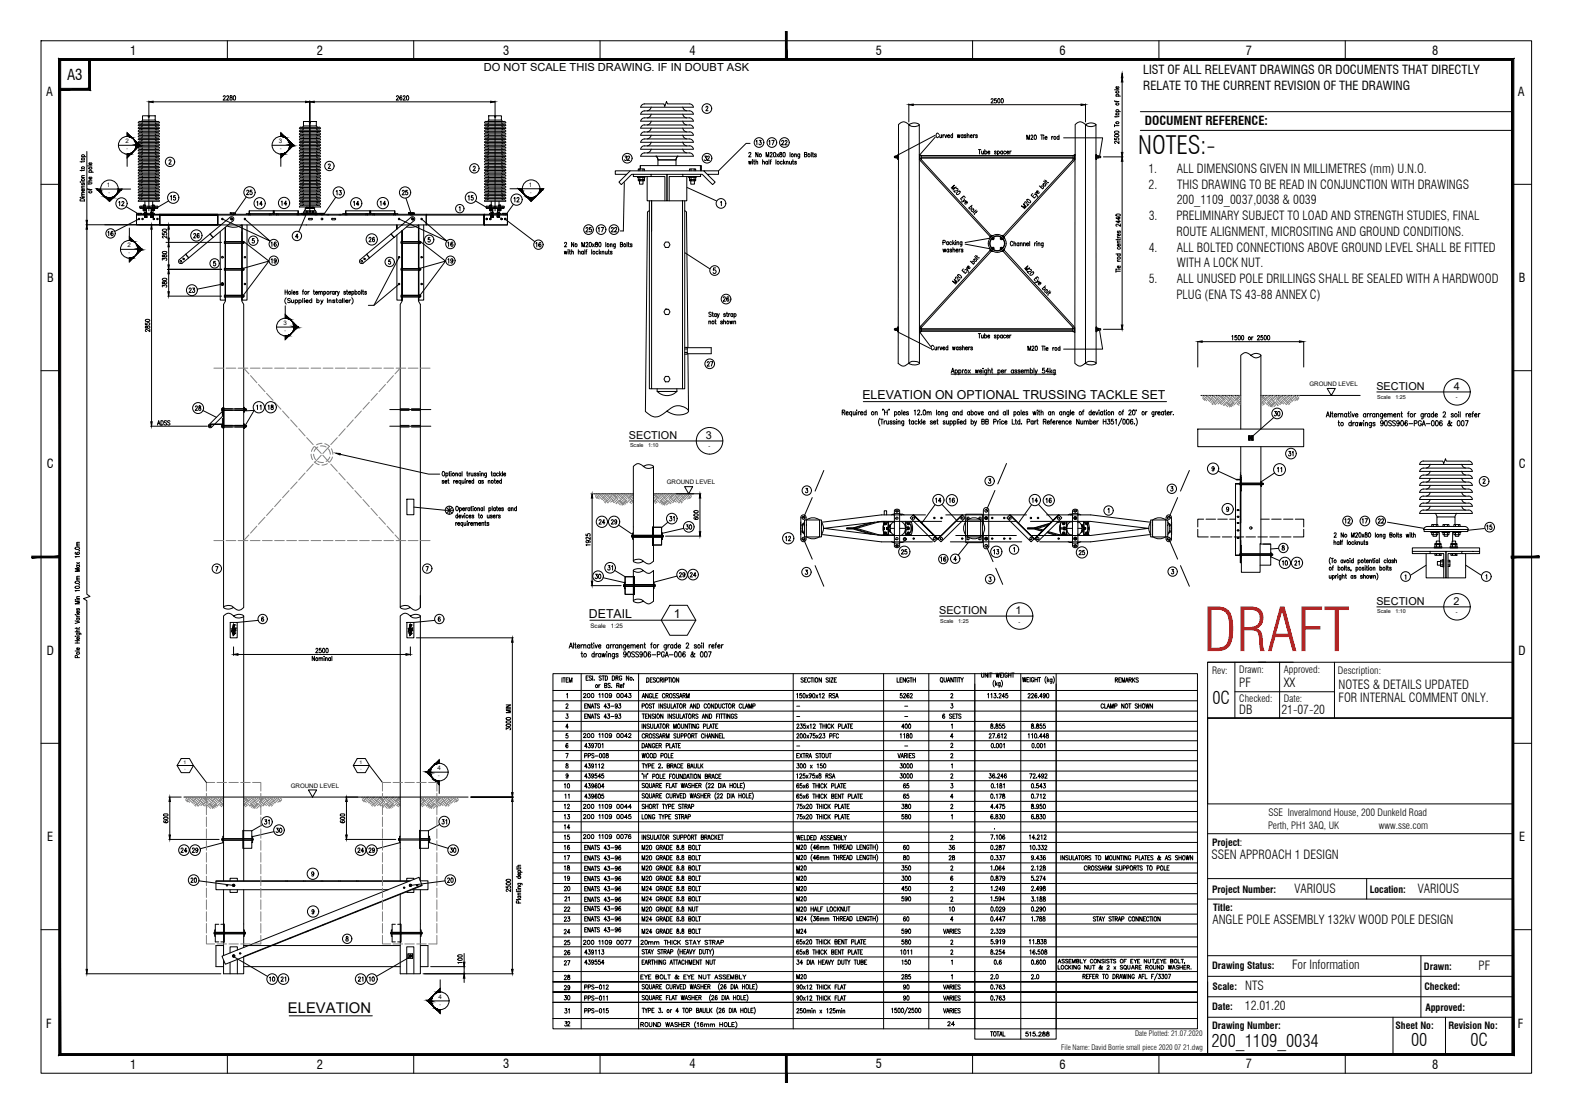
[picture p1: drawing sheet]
<svg xmlns="http://www.w3.org/2000/svg" width="420mm" height="297mm" viewBox="0 0 420 297" stroke-linecap="round" stroke-linejoin="round" font-family="sans-serif">
<defs><g id="words">
<text font-size="16" fill="#f00" x="321.2" y="173.8">DRAFT</text>
<text font-size="6.7" x="303.9" y="41.1">NOTES:-</text>
<g font-size="4.7">
<text x="323.6" y="187.9">0C</text>
<text x="323.4" y="279.4">200_1109_0034</text>
<text x="376.7" y="279.2">00</text>
<text x="392.5" y="279.2">0C</text>
</g>
<text font-size="4.4" x="251.9" y="275.2">24</text>
<g font-size="4">
<text x="17.9" y="21.3">A3</text>
<text x="76.9" y="270.3">ELEVATION</text>
</g>
<g font-size="3.3">
<text x="34.7" y="14.6">1</text>
<text x="84.6" y="14.6">2</text>
<text x="134.3" y="14.6">3</text>
<text x="184.1" y="14.6">4</text>
<text x="233.8" y="14.6">5</text>
<text x="282.9" y="14.6">6</text>
<text x="332.6" y="14.6">7</text>
<text x="382.3" y="14.6">8</text>
<text x="305.2" y="19.8">LIST OF ALL RELEVANT DRAWINGS OR DOCUMENTS THAT DIRECTLY</text>
<text x="305.2" y="24">RELATE TO THE CURRENT REVISION OF THE DRAWING</text>
<text x="12.3" y="25.6">A</text>
<text x="405.2" y="25.6">A</text>
<text x="305.6" y="33.5">DOCUMENT REFERENCE:</text>
<text x="306.6" y="46.2">1.</text>
<text x="314.2" y="46.2">ALL DIMENSIONS GIVEN IN MILLIMETRES (mm) U.N.O.</text>
<text x="306.6" y="50.4">2.</text>
<text x="314.2" y="50.4">THIS DRAWING TO BE READ IN CONJUNCTION WITH DRAWINGS</text>
<text x="306.6" y="58.7">3.</text>
<text x="314" y="58.7">PRELIMINARY SUBJECT TO LOAD AND STRENGTH STUDIES, FINAL</text>
<text x="314.1" y="54.5">200_1109_0037,0038 &amp; 0039</text>
<text x="314" y="62.9">ROUTE ALIGNMENT, MICROSITING AND GROUND CONDITIONS.</text>
<text x="306.6" y="67.1">4.</text>
<text x="314.2" y="67.1">ALL BOLTED CONNECTIONS ABOVE GROUND LEVEL SHALL BE FITTED</text>
<text x="314.2" y="71.3">WITH A LOCK NUT.</text>
<text x="12.6" y="75.3">B</text>
<text x="306.6" y="75.5">5.</text>
<text x="314.2" y="75.5">ALL UNUSED POLE DRILLINGS SHALL BE SEALED WITH A HARDWOOD</text>
<text x="405.4" y="75.3">B</text>
<text x="314" y="79.7">PLUG (ENA TS 43-88 ANNEX C)</text>
<text x="230.2" y="106.5">ELEVATION ON OPTIONAL TRUSSING TACKLE SET</text>
<text x="12.5" y="125">C</text>
<text x="405.4" y="125">C</text>
<text x="157.2" y="164.8">DETAIL</text>
<text x="179.9" y="164.8">1</text>
<text x="12.5" y="174.8">D</text>
<text x="405.4" y="174.8">D</text>
<text x="330.8" y="183.5">PF</text>
<text x="342.7" y="183.4">XX</text>
<text x="357.3" y="183.9">NOTES &amp; DETAILS UPDATED</text>
<text x="330.8" y="190.6">DB</text>
<text x="342" y="190.6">21-07-20</text>
<text x="357.3" y="187.4">FOR INTERNAL COMMENT ONLY.</text>
<text x="12.6" y="224.5">E</text>
<text x="405.5" y="224.5">E</text>
<text x="323.4" y="229.2">SSEN APPROACH 1 DESIGN</text>
<text x="345.6" y="238.3">VARIOUS</text>
<text x="378.4" y="238.3">VARIOUS</text>
<text x="323.6" y="246.7">ANGLE POLE ASSEMBLY 132kV WOOD POLE DESIGN</text>
<text x="344.9" y="258.7">For Information</text>
<text x="394.7" y="258.8">PF</text>
<text x="332.3" y="269.7">12.01.20</text>
<text x="332.4" y="264.2">NTS</text>
<text x="12.3" y="274.2">F</text>
<text x="405.2" y="274.2">F</text>
<text x="34.7" y="285.2">1</text>
<text x="84.6" y="285.2">2</text>
<text x="134.3" y="285.2">3</text>
<text x="184.1" y="285.2">4</text>
<text x="233.8" y="285.2">5</text>
<text x="282.9" y="285.2">6</text>
<text x="332.6" y="285.2">7</text>
<text x="382.3" y="285.2">8</text>
</g>
<text font-size="3" x="129.1" y="19">DO NOT SCALE THIS DRAWING. IF IN DOUBT ASK</text>
<g font-size="2.9">
<text x="367.4" y="104">SECTION</text>
<text x="388.1" y="104">4</text>
<text x="167.9" y="117.1">SECTION</text>
<text x="188.5" y="117.1">3</text>
<text x="367.4" y="161.4">SECTION</text>
<text x="388" y="161.4">2</text>
<text x="250.7" y="163.8">SECTION</text>
<text x="271" y="163.8">1</text>
</g>
<g font-size="2.7">
<text x="323.6" y="180">Rev:</text>
<text x="330.8" y="179.6">Drawn:</text>
<text x="342.7" y="179.6">Approved:</text>
<text x="357.2" y="180">Description:</text>
<text x="330.8" y="187.5">Checked:</text>
<text x="342.7" y="187.5">Date:</text>
<text x="338.5" y="221.1">Perth, PH1 3AQ, UK</text>
<text x="338.6" y="217.8">SSE Inveralmond House, 200 Dunkeld Road</text>
<text x="368.1" y="221.1">www.sse.com</text>
</g>
<g font-size="2.6">
<text x="323.5" y="225.8">Project:</text>
<text x="323.5" y="238.3">Project Number:</text>
<text x="365.6" y="238.3">Location:</text>
<text x="323.8" y="243.1">Title:</text>
<text x="323.5" y="258.7">Drawing Status:</text>
<text x="380.1" y="258.8">Drawn:</text>
<text x="323.5" y="269.6">Date:</text>
<text x="323.7" y="264.2">Scale:</text>
<text x="380.2" y="264.3">Checked:</text>
<text x="380.5" y="269.7">Approved:</text>
<text x="323.5" y="274.5">Drawing Number:</text>
<text x="372.5" y="274.5">Sheet No:</text>
<text x="386.6" y="274.5">Revision No:</text>
</g>
<g font-size="2">
<text x="283.2" y="280.1">File Name: David Borrie small piece 2020 07 21.dwg</text>
<text x="303" y="276.6">Date Plotted: 21.07.2020</text>
</g>
<g font-size="1.6">
<text x="33.5" y="38.2">2</text>
<text x="74.5" y="38.2">3</text>
<text x="28.6" y="49.9">1</text>
<text x="141.1" y="49.8">1</text>
<text x="34" y="66">2</text>
<text x="75.6" y="86.7">3</text>
<text x="349.5" y="103.1">GROUND LEVEL</text>
<text x="178" y="129.3">GROUND LEVEL</text>
<text x="157.6" y="167.5">Scale</text>
<text x="163.1" y="167.5">1:25</text>
<text x="116.8" y="205.5">4</text>
<text x="77.6" y="210.2">GROUND LEVEL</text>
<text x="117" y="266.5">4</text>
</g>
<g font-size="1.5">
<text x="367.7" y="106.4">Scale</text>
<text x="372.5" y="106.4">1:25</text>
<text x="388.6" y="106.6">-</text>
<text x="168.2" y="119.4">Scale</text>
<text x="173" y="119.4">1:10</text>
<text x="189.1" y="119.6">-</text>
<text x="250.9" y="166.2">Scale</text>
<text x="255.8" y="166.2">1:25</text>
<text x="271.9" y="166.4">-</text>
<text x="367.7" y="163.7">Scale</text>
<text x="372.5" y="163.7">1:10</text>
<text x="388.6" y="164">-</text>
</g>
<g font-size="1.3">
<text x="49" y="203.8">1</text>
<text x="96" y="203.8">1</text>
</g>
<g font-size="1.2">
<text x="33.7" y="40.1">-</text>
<text x="74.7" y="40.1">-</text>
<text x="29" y="51.8">-</text>
<text x="141.5" y="51.7">-</text>
<text x="34.3" y="67.9">-</text>
<text x="75.9" y="88.6">-</text>
<text x="117" y="207.4">-</text>
<text x="117.3" y="268.5">-</text>
</g>
<g font-size=".9">
<text x="49.3" y="205.4">-</text>
<text x="96.3" y="205.4">-</text>
</g>
</g></defs>
<!-- layer: Border -->
<g fill="none" stroke="#000" stroke-width=".27">
<path d="M304.4 29.8h99.4M304.4 34.8h99.4M322.4 176.7h81.4M345.2 176.7h-22.8v14.9h81.4h-81.4v89.8h81.4M356.2 176.7v14.9M403.8 213.5v18.1M322.4 222.5h81.4M322.4 234.5h81.4M322.4 239.9h81.4M364.8 234.5v5.4M322.4 255.1h81.4M379.3 255.1v16.4"/>
<path d="M322.4 260.6h81.4M322.4 266h81.4M322.4 271.5h81.4M371.8 271.5v9.9M385.9 271.5v9.9"/>
</g>
<!-- layer: Border Grid -->
<g fill="none" stroke="#000" stroke-width=".27">
<path d="M11 10.9h397.8v275.5h-397.8zM60.7 10.9v5M110.4 10.9v5M160.2 10.9v5M259.6 10.9v5M309.4 10.9v5M359.1 10.9v5M11 49.2h4.9M403.8 49.2h5M11 98.9h4.9M403.8 98.9h5M11 198.4h4.9"/>
<path d="M403.8 198.4h5M11 248.1h4.9M403.8 248.1h5M60.7 281.4v5M110.4 281.4v5M160.2 281.4v5M259.6 281.4v5M309.4 281.4v5M359.1 281.4v5"/>
</g>
<!-- layer: Border -->
<g fill="#000" stroke="#000" stroke-width=".27">
<path d="M15.7 15.6l.5 .5 387.9-.5zM16.2 16.1l387.9-.5-.5 .5zM404.1 15.6l-.5 .5 .5 265.6zM403.6 16.1l.5 265.6-.5-.5zM15.7 281.7h388.4l-.5-.5zM16.2 281.2h387.4l-387.9 .5zM15.7 15.6v266.1l.5-.5zM15.7 15.6l.5 .5v265.1z"/>
<path d="M15.9 23.6v.5l7.8-.5zM15.9 24.1l7.8-.5 .5 .5zM23.7 15.9v7.7l.5 .5zM23.7 15.9h.5v8.2z"/>
</g>
<!-- layer: 0 -->
<g fill="#000" stroke="#000" stroke-width=".27">
<path d="M209.7 8.4v7.5h.4zM209.7 8.4h.4v7.5z"/>
<path d="M8.5 148.9h7.4v-.5zM8.5 148.4h7.4l-7.4 .5z"/>
<path d="M403.4 148.9h7.5v-.5zM403.4 148.4h7.5l-7.5 .5z"/>
<path d="M209.7 281.4v7.5h.4zM209.7 281.4h.4v7.5z"/>
</g>
<path d="M329.6 176.7v14.9M335.9 176.7h2M341.6 176.7v14.9M403.8 176.7v14.9M322.4 191.6h81.4v22.9h-81.4zM329.6 184.6h26.6" fill="none" stroke="#000" stroke-width=".27"/>
<!-- layer: PDF41_Text -->
<g fill="none" stroke="#000" stroke-width=".27">
<path d="M188.5 28.7l.1-.3 .4 .2-.6 .9h.6M201.8 37.7l.2-.2v1.2M202.7 37.5h.5l-.3 .4a.34 .34 0 0 1 .4 .3 .34 .34 0 0 1-.3 .4 .34 .34 0 0 1-.4-.2M205.3 37.7l.2-.2v1.2M206 37.5h.7l-.5 1.2M208.6 37.8l.1-.2a.29 .29 0 0 1 .4-.1 .29 .29 0 0 1 .1 .4l-.6 .8h.6M209.6 37.8v-.2a.29 .29 0 0 1 .4-.1 .29 .29 0 0 1 0 .4l-.5 .8h.6M250.5 35.8l-.1-.2a.51 .51 0 0 0-.5 .5 .51 .51 0 0 0 .5 .5l.1-.2M250.9 35.9v.8l.4-.2M251.3 35.9v.8M251.7 35.9v.8M252 35.9l-.3 .4"/>
<path d="M252.2 35.9l.3 .8 .2-.8M252.9 36.3h.6l-.1-.2a.33 .33 0 0 0-.4 0 .33 .33 0 0 0 0 .5 .33 .33 0 0 0 .5 0M254.3 36.2a.32 .32 0 0 0-.5-.1 .32 .32 0 0 0 0 .5l.2 .1 .3-.1M254.3 35.6v1.1M255.6 35.9l.1 .8 .2-.8 .2 .8 .2-.8M257.1 36.2a.32 .32 0 0 0-.5-.1 .32 .32 0 0 0 0 .5 .32 .32 0 0 0 .5 0M257.1 35.9v.8M257.9 36.2l-.2-.3-.3 .1v.2l.5 .3-.2 .2-.3-.1M258.2 36.2l.2-.3 .2 .1 .1 .7M258.2 35.6v1.1M259 36.3h.5v-.2a.31 .31 0 0 0-.5 .3 .31 .31 0 0 0 .5 .2M259.9 35.9v.8"/>
<path d="M260.2 35.9l-.3 .4M260.9 36.2l-.2-.3-.2 .1 .4 .6-.2 .1-.3-.1M261.2 39.9h.6M261.5 39.9v1.2M262.9 39.9v1.2M274.1 37.2v-1.2l.4 1.2 .3-1.2v1.2M275.2 36.3v-.1a.27 .27 0 0 1 .4-.1 .27 .27 0 0 1 .1 .4l-.5 .7h.5M276.2 36.1l.1-.1a.59 .59 0 0 1 .4 .6 .59 .59 0 0 1-.5 .6zM277.8 36h.6M278.1 36v1.2M278.6 36.1h.1M278.6 36.5v.7"/>
<path d="M279 36.7h.5v-.2a.33 .33 0 0 0-.5 .1 .33 .33 0 0 0 .1 .4 .33 .33 0 0 0 .4 0M280.7 36.4v.8M281.1 36.4l-.4 .3M282.7 36.6a.33 .33 0 0 0-.5 0 .33 .33 0 0 0 0 .4 .33 .33 0 0 0 .5 0M282.7 36v1.2M31.7 54l.2-.2v1.1M32.5 54a.28 .28 0 0 1 .4-.2 .28 .28 0 0 1 .2 .3l-.6 .8h.6M45.1 42.9a.29 .29 0 0 1 .4-.3 .29 .29 0 0 1 .1 .5l-.5 .7h.6M45.5 52.5l.2-.3v1.2M46.8 52.2h-.4l-.1 .5a.34 .34 0 0 1 .5 0 .34 .34 0 0 1 0 .5 .34 .34 0 0 1-.5 0M65.9 51a.29 .29 0 0 1 .4-.2 .29 .29 0 0 1 .1 .4l-.6 .7h.6M67.3 50.8h-.5l-.1 .5a.35 .35 0 0 1 .6 0 .35 .35 0 0 1-.1 .5 .35 .35 0 0 1-.5-.1"/>
<path d="M68.6 53.9l.2-.2v1.2M70 54.5h-.7l.5-.8v1.2M75.1 53.8l.2-.2v1.2M76.5 54.4h-.7l.5-.8v1.2M87.6 44l.2-.2 .4 .2-.6 1h.7M89.7 51.1l.3-.3v1.2M90.6 50.8h.5l-.3 .5a.36 .36 0 0 1 .3 .5 .36 .36 0 0 1-.6 .1v-.1M94.3 53.9l.3-.2v1.2M95.8 54.5h-.7l.5-.8v1.2M101.5 53.9l.2-.2v1.1M102.9 54.4h-.6l.4-.7v1.1M107.4 51.1v-.1a.29 .29 0 0 1 .4-.2 .29 .29 0 0 1 .1 .5l-.6 .7h.7"/>
<path d="M108.8 50.8h-.5v.5a.35 .35 0 0 1 .5 0 .35 .35 0 0 1-.1 .5 .35 .35 0 0 1-.5-.1M122.6 55.4l.2-.2v1.1M125 52.5l.2-.3v1.2M126.3 52.2h-.5v.5a.34 .34 0 0 1 .5 0 .34 .34 0 0 1-.1 .5 .34 .34 0 0 1-.4 0M126.3 44.6l.4-.2 .2 .3-.6 .9h.6M137.2 52.9l.2-.2v1.2M138 53l.1-.3a.34 .34 0 0 1 .4 .2 .34 .34 0 0 1-.1 .4l-.4 .6h.6M166.8 41.7h.5l-.3 .4a.35 .35 0 0 1 .3 .6 .35 .35 0 0 1-.6-.1M167.5 41.9l.1-.2h.3l.1 .3-.5 .8h.6M188.1 41.7h.5l-.3 .4a.35 .35 0 0 1 .3 .6 .35 .35 0 0 1-.6-.1M188.8 41.9l.4-.2 .1 .3-.5 .8h.6M192.3 54l.3-.2v1.1"/>
<path d="M199.8 43.1l.2 .7 .2-.7 .2 .7 .2-.7M199.9 40.9a.28 .28 0 0 1 .3-.2 .28 .28 0 0 1 .2 .3l-.6 .9h.7M200.8 42.7h.1M200.9 43.1v.7M201.2 43.1h.3M201.3 42.6v1l.2 .2M201.8 43.3l.4-.2 .1 .7M201.8 42.6v1.2M202.3 40.7v1.2l-.6-1.2v1.2M203.6 43.3l.4-.2 .1 .7M203.6 42.6v1.2M204.5 41.9v-1.2l.4 1.2 .3-1.2v1.2"/>
<path d="M204.9 43.2a.32 .32 0 0 0-.4 0 .32 .32 0 0 0 0 .5 .32 .32 0 0 0 .4-.1M204.9 43.1v.7M205.3 42.6v1.2M205.6 43.1h.3M205.6 40.9l.2-.2h.3v.3l-.5 .9h.5M205.9 42.6l-.2 .3v.9M206.6 40.7h.1a.65 .65 0 0 1 .4 .6 .65 .65 0 0 1-.4 .6l-.3-.5zM207.1 42.6v1.2M207.3 41.1l.5 .8M207.8 41.1l-.5 .8M208.2 40.7l-.1 .2a.64 .64 0 0 1 .5 .9l-.3 .1a.44 .44 0 0 1-.2-.6 .44 .44 0 0 1 .5-.2v-.4zM208.8 43.2a.32 .32 0 0 0-.4 0 .32 .32 0 0 0 0 .5 .32 .32 0 0 0 .4-.1"/>
<path d="M209.2 40.7h.1a.68 .68 0 0 1 0 1.2l-.3-.5zM209.2 42.6v1.2M209.3 43.3l.3 .5M209.6 43.1l-.4 .5M209.9 43.3l.4-.2 .1 .7M209.9 43.1v.7M210.8 43.1v.7l.5-.2M210.9 40.7v1.2M211.3 43.1v.7M211.5 43.1h.3M211.7 42.6v1l.2 .2M212.1 41.3l.4-.2 .1 .8"/>
<path d="M212.1 41.1v.8M212.6 43.2l-.4-.1 .4 .5-.2 .2-.3-.2M213.5 41.1l-.1 1.1h-.4M213.5 41.2l-.1-.1a.35 .35 0 0 0-.5 .4 .35 .35 0 0 0 .6 .2M214.7 41.2h.6v-.4l-.6-.1v1.2l.6-.1 .1-.3-.2-.3M216.6 40.7v1.2M216.8 41.1h.4M217 40.7v1.1l.2 .1M217.9 41.2l-.2-.1-.3 .1 .5 .3v.3l-.5-.1M253.9 50.2l.8-.8-.6 1 1.2-.5-.9 .8M255.3 50.4l.1-.1a.33 .33 0 0 1 .3 .4 .33 .33 0 0 1-.4 .2l-.7 .1 .4 .4M255.6 51.2l.5-.2a.59 .59 0 0 1-.1 .7 .59 .59 0 0 1-.7 .1z"/>
<path d="M256.9 52.6l.2 .3M257.1 53.8h-.5M257.5 53.1l-.4 .7 .7-.3M257.7 52.7l-.4-.4-.9 .7 .4 .5M257.8 53.9l.3 .4 .1-.2a.32 .32 0 0 0-.3-.2 .32 .32 0 0 0-.3 .3 .32 .32 0 0 0 .3 .3M259.1 55.1a.31 .31 0 0 1 .2 .4 .31 .31 0 0 1-.3 .2 .31 .31 0 0 1-.3-.3M259.5 54.8l-.9 .7M260.5 56.5l.2 .2M260.6 56l-.9 .8M260.9 56.3l-.7 .7-.1 .3M262 40.3l.1 .7 .2 .1 .2-.2M262.5 40.3v.8"/>
<path d="M262.9 40.5a.33 .33 0 0 1 .4 0 .33 .33 0 0 1 0 .4 .33 .33 0 0 1-.4 0M263.7 40.6h.5v-.2a.33 .33 0 0 0-.5 .1 .33 .33 0 0 0 .1 .4 .33 .33 0 0 0 .4 0M265.9 40.5l-.4-.1 .4 .5-.1 .2-.3-.2M266.3 40.5v-.1a.33 .33 0 0 1 .5 .3 .33 .33 0 0 1-.5 .2M266.3 40.3v1.2M267.6 40.5l-.1-.1a.33 .33 0 0 0-.4 .3 .33 .33 0 0 0 .5 .2M267.6 40.3v.8M268.5 40.5a.33 .33 0 0 0-.5 0 .33 .33 0 0 0 0 .4 .33 .33 0 0 0 .5 0M268.7 40.6h.6l-.1-.2a.33 .33 0 0 0-.4 .1 .33 .33 0 0 0 0 .4 .33 .33 0 0 0 .5 0M269.6 40.3v.8M269.9 40.3l-.3 .3M273.6 54.3v-.5l.3 .1 .4 1 .3-.4"/>
<path d="M274 55.2l-.8-.8 .6 1.1-1.1-.6 .8 .8M274.2 53.2a.71 .71 0 0 1 .8 .9 .71 .71 0 0 1-.8-.9zM275.6 51.6l-.4 .5 .9 .8 .4-.4M275.9 52.2l-.2 .3M276.4 51.4l.4 .7-.8-.3M276.8 52.1l.1 .5M277.4 51.3v.1a.34 .34 0 0 1-.6 .1 .34 .34 0 0 1 .2-.6l.1 .2-.3 .3M277.4 49.6l.9 .8M277.9 50v-.1a.33 .33 0 0 1 .5-.1 .33 .33 0 0 1-.2 .5M278.6 48.3l.9 .8M278.9 48l.7 .7h.3M279.3 48.2l-.2 .2"/>
<path d="M28.8 62l.2-.3v1.2M30.2 61.9l-.2-.2a.59 .59 0 0 0-.4 .6 .59 .59 0 0 0 .5 .6 .34 .34 0 0 0 .1-.5 .34 .34 0 0 0-.5 0l-.1 .1M50.5 77.2v-.2a.32 .32 0 0 1 .5 0 .32 .32 0 0 1-.1 .5l-.5 .6h.7M51.4 76.9h.5l-.2 .4a.34 .34 0 0 1 .3 .6 .33 .33 0 0 1-.6-.1M51.7 62.6l.2-.3 .3 .2-.5 1h.6M53.2 62.5l-.1-.1a.59 .59 0 0 0-.6 .4 .59 .59 0 0 0 .4 .7 .33 .33 0 0 0 .3-.4 .33 .33 0 0 0-.6-.2v.2M57.5 69.8h-.4l-.1 .5a.35 .35 0 0 1 .5 0 .35 .35 0 0 1 0 .5 .35 .35 0 0 1-.5-.1M67.8 63.7h-.4l-.1 .5a.36 .36 0 0 1 .6 0 .36 .36 0 0 1-.1 .5 .36 .36 0 0 1-.5-.1M72.4 64.8l.2-.2v1.1M72.4 69.3l.2-.3v1.2M73.7 64.7l-.1-.1a.56 .56 0 0 0-.5 .6 .56 .56 0 0 0 .5 .5 .33 .33 0 0 0 .1-.5 .33 .33 0 0 0-.5 0v.2M73.7 69.4v.2a.29 .29 0 0 1-.4 0 .29 .29 0 0 1 0-.4 .29 .29 0 0 1 .4 0l-.1 .9-.2 .1-.2-.2"/>
<path d="M76.1 77.4v1.2M76.1 77.9h.6M76.7 77.4v1.2M77.9 77.4v1.2M78.3 78.1h.5l-.1-.3a.33 .33 0 0 0-.4 .4 .33 .33 0 0 0 .5 .2M79.5 77.9l-.1-.1-.3 .1 .4 .3v.3l-.3 .1-.1-.2M79.6 63.2h-.7l.5-.8v1.2M80.7 77.8h.3M81.1 77.4l-.3 .2v1M82.2 77.8v.8M82.6 77.8h-.3l-.1 .3M83.6 77.8h.3"/>
<path d="M83.8 77.4v.9l.2 .3M84.2 78.1h.6l-.1-.3a.33 .33 0 0 0-.5 .4 .33 .33 0 0 0 .6 .2M85.1 78l.4-.2v.8M85.1 77.8v.8M85.5 78l.5-.2v.8M86.4 77.9l.1-.1a.35 .35 0 0 1 .4 .3 .35 .35 0 0 1-.4 .4l-.1-.1M86.4 77.8v1.2M88.1 77.8v.8M88.5 77.8h-.2l-.2 .3M89.2 77.9l-.1-.1a.33 .33 0 0 0-.4 .4 .33 .33 0 0 0 .5 .2M89.2 77.8v.8M89.6 77.8v.8"/>
<path d="M89.9 77.8h-.2l-.1 .3M90.1 77.8l.2 .8 .3-.8M90.3 78.6l-.3 .4M92.3 77.9l-.5-.1v.2l.5 .4-.2 .2-.3-.2M92.5 77.8h.3M92.6 77.4v.9l.3 .3M93.1 78.1h.5l-.1-.3a.36 .36 0 0 0-.4 .3 .36 .36 0 0 0 .4 .4l.1-.1M93.9 77.9l.1-.1a.34 .34 0 0 1 .5 .4 .34 .34 0 0 1-.6 .2M93.9 77.8v1.2M94.8 77.9l.1-.1a.34 .34 0 0 1 .4 .4 .34 .34 0 0 1-.5 .2M94.8 77.4v1.2M96.5 77.4v1.2"/>
<path d="M96.8 77.8h.3M96.9 77.4v.9l.2 .3M97.8 77.9l-.2-.1-.2 .1 .4 .3v.3l-.3 .1-.1-.2M98.5 63.6v-.1a.29 .29 0 0 1 .4-.1 .29 .29 0 0 1 .1 .4l-.5 .7h.6M99.9 63.5v-.1a.57 .57 0 0 0-.6 .5 .57 .57 0 0 0 .4 .6 .31 .31 0 0 0 .3-.4 .31 .31 0 0 0-.5-.1l-.1 .1M104.2 69.3h-.4l-.1 .6a.34 .34 0 0 1 .5 0 .34 .34 0 0 1 0 .5 .34 .34 0 0 1-.5-.1M114.8 63.4h-.5v.5a.35 .35 0 0 1 .5 0 .35 .35 0 0 1 0 .5 .35 .35 0 0 1-.6-.1M119.5 64.8l.2-.2v1.1M119.6 69.3l.2-.3v1.2M120.9 64.7l-.2-.1a.66 .66 0 0 0-.1 1.1 .32 .32 0 0 0 .3-.4 .32 .32 0 0 0-.5-.1l-.1 .2M120.9 69.4l-.1 .2a.31 .31 0 0 1-.4 0 .31 .31 0 0 1 0-.4 .31 .31 0 0 1 .4 0v.9l-.2 .1-.3-.2M143 64.9l.3-.2v1.2"/>
<path d="M144.4 64.9l-.2-.2a.56 .56 0 0 0-.4 .6 .56 .56 0 0 0 .5 .5 .32 .32 0 0 0 .1-.5 .32 .32 0 0 0-.5 .1l-.1 .1M150.7 67.1l.1 .7 .2-.7 .2 .7 .2-.7M150.7 65l.2-.3 .3 .1-.1 .5-.4 .6h.6M151.6 66.7h.1M151.7 67.1v.7M152 67.1h.3M152.1 66.6v1l.2 .2M152.6 67.3l.4-.2 .1 .7M152.6 66.6v1.2M153.1 64.7v1.2l-.5-1.2v1.2M154.4 67.3l.4-.2 .1 .7M154.4 66.6v1.2"/>
<path d="M155.3 65.9v-1.2l.4 1.2 .3-1.2v1.2M155.7 67.2l-.1-.1a.37 .37 0 0 0-.4 .4 .37 .37 0 0 0 .4 .3l.1-.2M155.7 67.1v.7M156.1 66.6v1.2M156.4 67.1h.3M156.4 65l.1-.3h.4l-.1 .6-.4 .6h.6M156.4 61l.1-.2a.27 .27 0 0 1 .4 0 .27 .27 0 0 1 0 .4l-.5 .7h.6M156.7 66.6l-.2 .2v1M157.4 64.7a.58 .58 0 0 1 .6 .5 .58 .58 0 0 1-.4 .7l-.3-.2zM157.8 60.7h-.4l-.1 .5a.37 .37 0 0 1 .6 .1 .37 .37 0 0 1-.1 .5 .37 .37 0 0 1-.5-.1M157.9 66.6v1.2M158.1 65.1l.6 .8"/>
<path d="M158.7 65.1l-.6 .8M159 64.7l-.1 .3a.5 .5 0 0 1 .6 .3 .5 .5 0 0 1-.2 .6h-.1a.43 .43 0 0 1-.3-.6 .43 .43 0 0 1 .6-.2v-.4zM159.6 67.2l-.1-.1a.39 .39 0 0 0-.4 .3 .39 .39 0 0 0 .2 .4l.3-.2M159.7 60.9l.2-.2v1.2M160 64.7a.59 .59 0 0 1 .6 .5 .59 .59 0 0 1-.4 .7l-.4-.5zM160 66.6v1.2M160.1 67.4l.3 .4M160.4 67.1l-.4 .5M160.5 60.7h.6l-.5 1.2M160.7 67.3l.4-.2 .1 .7M160.7 67.1v.7M161.6 67.1v.7l.5-.2"/>
<path d="M161.7 64.7v1.2M162.1 67.1v.7M162.3 67.1h.3M162.5 66.6v1l.2 .2M162.9 65.3l.5-.2v.8M162.9 65.1v.8M163.2 61v-.1a.29 .29 0 0 1 .4-.2 .29 .29 0 0 1 .1 .5l-.6 .7h.7M163.4 67.2h-.5l.5 .3v.3l-.5-.2M164.1 61l.1-.3 .4 .1v.4l-.6 .7h.7M164.2 65.1v1l-.3 .1M164.2 65.2v-.1a.34 .34 0 0 0-.5 .3 .34 .34 0 0 0 .5 .3M165.6 61.6h.8"/>
<path d="M165.6 65.2h.5v-.4l-.5-.1v1.2l.5-.2 .1-.3-.2-.2M167.4 64.7v1.2M167.6 65.1h.4M167.8 64.7v1l.2 .2M168.7 65.2l-.4-.1v.3l.4 .3-.2 .2-.3-.2M191 71.5h-.5l-.1 .6a.45 .45 0 0 1 .7 .1 .45 .45 0 0 1-.1 .6 .45 .45 0 0 1-.6-.1M193.1 79.5l.1-.3a.32 .32 0 0 1 .4 .2 .32 .32 0 0 1-.1 .4l-.4 .6h.6M194.5 79.4l-.2-.2a.6 .6 0 0 0-.4 .6 .6 .6 0 0 0 .5 .5v-.6h-.3l-.1 .3M251.7 64.7h.6v-.5l-.6-.1v1.2M251.7 66.5l.2 .8 .2-.8 .2 .8 .1-.8M253.1 64.7v-.1a.35 .35 0 0 0-.5 .3 .35 .35 0 0 0 .5 .3M253.1 64.5v.8"/>
<path d="M253.2 66.7a.32 .32 0 0 0-.5-.1 .32 .32 0 0 0 .1 .5l.1 .2 .3-.2M253.2 66.5v.8M254 64.7l-.1-.1a.33 .33 0 0 0-.4 .3 .33 .33 0 0 0 .5 .3M254 66.7l-.1-.2-.3 .2 .4 .2v.3l-.4-.1M254.3 64.1v1.2M254.4 66.7l.2-.2h.2l.1 .8M254.4 66.1v1.2M254.5 64.9l.3 .4M254.7 64.5l-.4 .6M255 64.2h.1M255.1 64.6v.7M255.2 74.4l-.2-.1a.33 .33 0 0 1 .4-.4 .33 .33 0 0 1 .3 .4l.1 .8 .4-.6"/>
<path d="M255.2 66.8h.5l-.1-.2a.32 .32 0 0 0-.4 .1 .32 .32 0 0 0 .1 .4 .32 .32 0 0 0 .4 0M255.4 64.7l.5-.1v.7M255.4 64.5v.8M255.6 75.3l-.9-.8 .6 1.1-1.1-.6 .9 .8M255.8 73.3a.69 .69 0 0 1 .8 .9 .69 .69 0 0 1-.8-.9zM256 66.5v.8M256.4 66.5l-.4 .3M256.8 64.5l-.1 1.1-.3 .1M256.8 64.7l-.1-.1a.33 .33 0 0 0-.4 .3 .33 .33 0 0 0 .5 .3M257 66.7l-.1-.2-.3 .2 .4 .2v.3l-.4-.1M257.2 71.8l-.4 .4 .9 .8 .3-.5M257.4 72.3l-.2 .3"/>
<path d="M258 71.5l.3 .7-.7-.3M258.3 72.2l.1 .5M258.9 71.3v.3a.36 .36 0 0 1-.6-.1 .36 .36 0 0 1 .2-.5l.2 .1-.4 .4M259 69.7l.9 .8M259.4 70.1v-.2a.33 .33 0 0 1 .6 0 .33 .33 0 0 1-.3 .5M260.2 68.5l.8 .8M260.4 68.2l.9 .7 .1-.1M260.8 68.3l-.2 .2M270.4 64.7l-.1-.2a.51 .51 0 0 0-.6 .5 .51 .51 0 0 0 .6 .5l.1-.2M270.7 65l.4-.1v.7M270.7 64.4v1.2M272 65a.31 .31 0 0 0-.5 0 .31 .31 0 0 0 0 .4 .31 .31 0 0 0 .5 0"/>
<path d="M272 64.8v.8M272.4 65l.4-.1 .1 .7M272.4 64.8v.8M273.2 65l.4-.1 .1 .7M273.2 64.8v.8M273.5 71.7l.9-.7-.7 1 1.2-.5-.9 .8M274 65.2h.6l-.1-.3a.35 .35 0 0 0-.5 .3 .35 .35 0 0 0 .6 .2M274.9 64.4v1.2M274.9 72l.3-.1 .1 .2-.1 .3-1 .1 .4 .5M275.2 72.9l.5-.4a.59 .59 0 0 1 .1 .8 .59 .59 0 0 1-.8 .1l-.1-.2zM276.2 64.8v.8M276.5 74.2l.2 .3"/>
<path d="M276.5 64.8l-.3 .4M276.7 75.4h-.5M276.7 64.5h.1M276.8 64.9v.7M277.1 65l.5-.1v.7M277.1 74.6l-.4 .8 .7-.3M277.1 64.8v.8M277.3 74.3l-.4-.5-.9 .8 .4 .4M277.4 75.4l.3 .5 .2-.3a.33 .33 0 0 0-.6-.1 .33 .33 0 0 0 .2 .5M278.5 64.8v.9l-.1 .3h-.3M278.5 65l-.1-.1a.35 .35 0 0 0-.5 .3 .35 .35 0 0 0 .6 .2M278.7 76.7h.1a.35 .35 0 0 1 .1 .5 .35 .35 0 0 1-.6-.1v-.1"/>
<path d="M279.1 76.3l-.9 .8M280.1 78.1l.2 .2M280.2 77.6l-.9 .8M280.5 77.9l-.7 .6v.3M188.8 96.8l.1-.2a.34 .34 0 0 1 .4 .1 .34 .34 0 0 1-.1 .5l-.4 .5h.6M189.2 85.9l.5-.2v.7M189.2 85.7v.7M189.6 96.5h.7l-.4 1.2M189.9 92.8v1.6M189.9 83.5l-.6-.1v.4l.5 .2 .1 .3-.3 .2-.4-.2M190.1 83.7h.3M190.2 83.3v1l.2 .2"/>
<path d="M190.8 85.7h.4M191 85.3v.9l.2 .2M191.2 83.9a.33 .33 0 0 0-.5 0 .33 .33 0 0 0 0 .4 .33 .33 0 0 0 .5 0M191.2 83.7v.8M191.5 83.7l.2 .8 .3-.8M191.7 84.5l-.3 .4M192.9 85.9l-.2-.2-.4 .2 .5 .2v.3l-.5-.1M193.2 85.9l.4-.2 .1 .7M193.2 85.3v1.1M193.7 83.9l-.2-.2-.3 .1v.2l.5 .3-.2 .2-.3-.2M193.9 83.7h.3M194 83.3v1l.3 .2"/>
<path d="M194.5 83.7v.8M194.8 85.7l.2 .7 .2-.7 .2 .7 .1-.7M194.9 83.7l-.4 .3M195.6 83.9a.33 .33 0 0 0-.5 0 .33 .33 0 0 0 0 .4 .33 .33 0 0 0 .5 0M195.6 83.7v.8M195.9 85.9l.4-.2 .1 .7M195.9 85.7v.7M195.9 83.9a.33 .33 0 0 1 .5 0 .33 .33 0 0 1 0 .4 .33 .33 0 0 1-.5 0M195.9 83.7v1.2M249.2 92.5l-.1-.2a.51 .51 0 0 0-.5 .5 .51 .51 0 0 0 .5 .5l.1-.2M249.5 92.6l.1 .7 .2 .1 .2-.3M250 92.6v.8"/>
<path d="M250.4 92.6v.8M250.7 92.6l-.3 .3M250.9 92.6l.2 .8 .3-.8M251.7 92.9h.5l-.1-.2a.31 .31 0 0 0-.4 .3 .31 .31 0 0 0 .5 .2M253 92.8a.33 .33 0 0 0-.4 0 .33 .33 0 0 0 0 .4 .33 .33 0 0 0 .4 0M253 92.2v1.2M253.9 99.6l.4-1.3 .4 1.3M253.9 99.9h28M254.1 99.1h.5M254.2 92.6l.3 .8 .1-.8 .2 .8 .2-.8M255 98.9l.1-.1a.38 .38 0 0 1 .5 .4 .38 .38 0 0 1-.6 .2M255 98.7v1.3"/>
<path d="M255.8 92.8l-.1-.1a.32 .32 0 0 0-.5 .3 .32 .32 0 0 0 .6 .2M255.8 92.6v.8M255.9 98.9l.1-.1a.37 .37 0 0 1 .5 .4 .37 .37 0 0 1-.6 .2M255.9 98.7v1.3M256.6 92.8l-.5-.1v.2l.5 .3-.2 .2-.3-.2M256.9 92.8l.2-.2 .3 .1v.7M256.9 92.2v1.2M256.9 98.7v.9M257.3 98.7l-.3 .1-.1 .3M257.7 92.9h.6l-.1-.2a.33 .33 0 0 0-.4 .1 .33 .33 0 0 0 0 .4 .33 .33 0 0 0 .5 0M258.5 98.7l.5 .9M258.6 92.6v.8"/>
<path d="M258.9 92.6l-.3 .3M259 98.7l-.5 .9M259.6 92.8l-.2-.2-.2 .1v.2l.4 .3-.2 .2-.3-.2M260.4 98.7l.1 .9 .3-.9 .2 .9 .2-.9M261.1 89h.7M261.4 89v1.2M261.5 99.1h.6l-.1-.3a.37 .37 0 0 0-.5 .4 .37 .37 0 0 0 .6 .2M262 89.4v.8h.3l.2-.2M262.4 98.3v.1zM262.4 98.8v.8M262.5 89.4v.8M262.8 89.6a.33 .33 0 0 1 .5 0 .33 .33 0 0 1 0 .4 .33 .33 0 0 1-.5 0"/>
<path d="M262.8 89v1.2M263.4 98.7l-.1 1.2h-.4M263.4 98.9l-.1-.1a.37 .37 0 0 0-.5 .4 .37 .37 0 0 0 .6 .2M263.6 89.7h.6l-.1-.2a.33 .33 0 0 0-.5 .3 .33 .33 0 0 0 .6 .2M263.8 99l.5-.2 .1 .8M263.8 98.3v1.3M264.7 98.7h.3M264.8 98.3v1.1l.2 .2M265.9 89.6l-.2-.2-.3 .2 .4 .3v.3l-.4-.2M266.2 89.6l.1-.1a.33 .33 0 0 1 .5 .3 .33 .33 0 0 1-.6 .2M266.2 89.4v1.2M266.4 98.9l.1-.1a.37 .37 0 0 1 .5 .4 .37 .37 0 0 1-.6 .2"/>
<path d="M266.4 98.7v1.3M267.3 99.1h.6l-.1-.3a.4 .4 0 0 0-.5 .3 .4 .4 0 0 0 .5 .4l.1-.1M267.6 89.6a.33 .33 0 0 0-.5 0 .33 .33 0 0 0 0 .4 .33 .33 0 0 0 .5 0M267.6 89.4v.8M268.3 98.7v.9M268.4 89.6a.33 .33 0 0 0-.4 0 .33 .33 0 0 0 0 .4 .33 .33 0 0 0 .4 0M268.6 98.7l-.3 .4M268.7 89.7h.5v-.2a.33 .33 0 0 0-.5 .1 .33 .33 0 0 0 .1 .4 .33 .33 0 0 0 .4 0M269.5 89.4v.8M269.9 89.4l-.4 .3M270.5 98.9l-.1-.1a.4 .4 0 0 0-.5 .3 .4 .4 0 0 0 .5 .4l.1-.1M270.5 98.7v.9"/>
<path d="M271.4 98.9l-.5-.1v.2l.5 .2v.2l-.2 .2-.3-.2M272.3 98.9l-.2-.2-.4 .2 .5 .3v.3l-.5-.1M272.6 99.1h.6l-.1-.3a.38 .38 0 0 0-.5 .4 .38 .38 0 0 0 .6 .2M273.5 99l.2-.2h.4v.8M273.5 98.7v.9M274.1 99l.2-.3 .3 .1v.8M274.4 93.5v-1.1l.3 1.1 .4-1.1v1.1M275 98.9l.2-.1a.38 .38 0 0 1 .5 .4 .38 .38 0 0 1-.7 .2M275 98.3v1.3M275.4 92.6l.4-.2 .2 .3-.6 .8h.6M276 98.3v1.3M276.3 98.7l.3 .9 .3-.9"/>
<path d="M276.4 92.4a.57 .57 0 0 1 .6 .5 .57 .57 0 0 1-.3 .6h-.3l-.1-.5zM276.6 99.6l-.3 .4M278.1 92.4h.6M278.4 92.4v1.1M278.8 98.3h-.5v.5a.4 .4 0 0 1 .6 .1 .4 .4 0 0 1-.2 .5 .4 .4 0 0 1-.5 0M278.9 92.4h.1M278.9 92.8v.7M279.2 93.1h.6l-.1-.3a.34 .34 0 0 0-.5 .4 .34 .34 0 0 0 .6 .2M280 99.1h-.8l.5-.8v1.3M280.3 98.3v1.3M280.5 99.1l.3 .5M280.8 98.7l-.5 .7"/>
<path d="M281 92.8v.7M281.4 92.8l-.4 .3M281.7 98.7l-.1 1.2h-.4M281.7 98.9l-.1-.1a.37 .37 0 0 0-.5 .4 .37 .37 0 0 0 .6 .2M282.9 92.9l-.1-.1a.39 .39 0 0 0-.4 .3 .39 .39 0 0 0 .2 .4l.3-.1M282.9 92.4v1.1M42 113.5l.4-1.2 .3 1.2M42.1 113h.5M43 112.3a.6 .6 0 0 1 .6 .6 .6 .6 0 0 1-.6 .6zM44.5 112.4l-.6-.1v.4l.5 .3 .1 .3-.2 .2-.5-.2M45.4 112.4l-.6-.1v.3a.51 .51 0 0 1 .5 .8l-.6-.1M52.1 108.6l.2-.2h.3v.4l-.5 .7h.6"/>
<path d="M53.1 108.4v.3a.41 .41 0 0 1 .5 .3 .41 .41 0 0 1-.4 .5 .44 .44 0 0 1-.1-.5 .44 .44 0 0 1 .4-.3v-.3zM68.5 108.3l.2-.2v1.2M69.4 108.3l.3-.2v1.2M71.6 108.3l.2-.2v1.2M72.4 108.2v.3a.41 .41 0 0 1 .6 .3 .41 .41 0 0 1-.5 .5 .38 .38 0 0 1-.1-.5 .38 .38 0 0 1 .4-.2v-.4zM340.2 109.8h.5l-.3 .4a.35 .35 0 0 1 .3 .6 .35 .35 0 0 1-.6 0M341.2 109.9a.59 .59 0 0 1 .6 .4 .59 .59 0 0 1-.4 .7l-.3-.2zM121.7 139.4v.9M121.7 135.3l.1-.1a.53 .53 0 0 1 .6 .5 .53 .53 0 0 1-.6 .5zM122 139.4l-.3 .4M122.2 137.6l-.1-.1a.32 .32 0 0 0-.5 .4 .32 .32 0 0 0 .6 .2M122.2 139.8h.5v-.3a.33 .33 0 0 0-.5 .1 .33 .33 0 0 0 .1 .4 .33 .33 0 0 0 .4 0"/>
<path d="M122.2 137.1v1.2M122.5 137.8h.5v-.2a.32 .32 0 0 0-.5 .1 .32 .32 0 0 0 .1 .4 .32 .32 0 0 0 .4 0M122.7 135.7l.1-.1a.36 .36 0 0 1 .4 .3 .36 .36 0 0 1-.4 .3l-.1-.1M122.7 135.5v1.2M123.3 137.5l.2 .8 .3-.8M123.5 135.8h.5l-.1-.2a.34 .34 0 0 0-.4 .3 .34 .34 0 0 0 .5 .2M123.5 139.6l-.1-.1a.36 .36 0 0 0-.4 .3 .36 .36 0 0 0 .4 .4l.1-.2M123.5 139.4v1.2M123.9 139.4v.8l.2 .1 .3-.3M124 137.1h.1M124.1 137.5v.8M124.3 135.5v.8"/>
<path d="M124.4 139.4v.9M124.7 135.5l-.4 .3M124.7 139.1h.1M124.7 139.5v.8M124.9 137.6a.33 .33 0 0 0-.4 0 .33 .33 0 0 0 0 .5 .33 .33 0 0 0 .4 0M125.1 139.4v.9M125.2 137.8h.5v-.2a.31 .31 0 0 0-.5 .3 .31 .31 0 0 0 .5 .2M125.4 135.7l-.1-.1a.33 .33 0 0 0-.4 .3 .33 .33 0 0 0 .5 .2M125.4 135.5v.8M125.5 139.4l-.3 .1-.1 .3M125.6 139.8h.6l-.1-.3a.35 .35 0 0 0-.5 .3 .35 .35 0 0 0 .5 .4l.1-.2M125.7 135.5h.3"/>
<path d="M125.8 135.1v1l.2 .2M126.3 135.2h.1M126.3 135.6v.7M126.5 137.6l-.2-.1h-.3v.3l.5 .3-.2 .2-.3-.2M126.5 139.7l.4-.2 .1 .8M126.5 139.4v.9M127 139.7l.4-.2 .1 .8M127.5 135.7l.5-.1v.7M127.5 135.5v.8M127.7 137.5h.3M127.8 137.1v.9l.2 .3M127.8 139.8h.5v-.3a.35 .35 0 0 0-.5 .3 .35 .35 0 0 0 .5 .4v-.2"/>
<path d="M128.6 139.7l.5-.2v.8M128.6 139.4v.9M128.8 135.7v-.1a.35 .35 0 0 0-.5 .3 .35 .35 0 0 0 .5 .3v-.1M128.8 135.5v.8M129.2 135.1v1.2M129.4 139.4h.3M129.5 139v1l.3 .3M130.1 137.5v.7l.2 .1 .3-.3M130.5 135.7l.1-.1a.33 .33 0 0 1 .5 .3 .33 .33 0 0 1-.6 .2M130.5 139.6l-.5-.1v.2l.5 .3-.2 .3-.3-.3M130.5 135.5v1.2M130.6 137.5v.8"/>
<path d="M131.4 137.6l-.5-.1v.3l.5 .3-.2 .2-.3-.2M131.4 135.1v1.2M131.6 137.8h.6v-.2a.33 .33 0 0 0-.5 .1 .33 .33 0 0 0 0 .4 .33 .33 0 0 0 .5 0M132.2 135.7v-.1a.34 .34 0 0 0-.5 .3 .34 .34 0 0 0 .5 .2M132.2 135.5v.8M132.5 135.5h.3M132.5 137.5v.8M132.6 135.1v1l.3 .2M132.9 137.5l-.4 .3M133.1 135.8h.5l-.1-.2a.34 .34 0 0 0-.4 .3 .34 .34 0 0 0 .5 .2M133.5 137.6l-.4-.1v.3l.4 .3-.2 .2-.3-.2M134.4 135.7l-.5-.1v.2l.5 .3-.2 .2-.3-.2"/>
<path d="M136.1 135.7l-.1-.1a.35 .35 0 0 0-.4 .3 .35 .35 0 0 0 .4 .3l.1-.1M136.1 135.5v.8M136.5 135.7l.4-.1 .1 .7M136.5 135.5v.8M137.9 135.7l-.1-.1a.34 .34 0 0 0-.5 .3 .34 .34 0 0 0 .6 .2M137.9 135.1v1.2M159.9 138.9l.4-.2 .2 .3-.6 .9h.6M161.4 139.5h-.6l.4-.8v1.2M163.2 138.9l.1-.2a.31 .31 0 0 1 .4 .2 .31 .31 0 0 1-.1 .4l-.4 .6h.6M164.6 139.1l-.1 .3a.31 .31 0 0 1-.4-.4 .31 .31 0 0 1 .5-.1l-.1 .9-.4-.1M178.8 137.8h.5l-.3 .5a.35 .35 0 0 1 .3 .5 .35 .35 0 0 1-.6 0M179.7 138.1l.3-.3v1.2"/>
<path d="M215.1 130.3h.5l-.3 .5a.36 .36 0 0 1 .3 .5 .36 .36 0 0 1-.6 .1v-.1M249.8 133.1l.2-.2v1.2M251.2 133.7h-.7l.5-.8v1.2M253.4 133.2l.2-.3v1.2M254.7 133.1l-.1-.2a.58 .58 0 0 0-.5 .6 .58 .58 0 0 0 .6 .6 .34 .34 0 0 0 .1-.5 .34 .34 0 0 0-.6 0v.1M263.9 127.8h.5l-.3 .5a.34 .34 0 0 1 .4 .3 .34 .34 0 0 1-.2 .3 .34 .34 0 0 1-.5-.2M275.5 133.1l.2-.2v1.2M277 133.7h-.7l.4-.8v1.2M279.2 133.2l.3-.2v1.2M280.6 133.1v-.1a.6 .6 0 0 0-.6 .5 .6 .6 0 0 0 .3 .7 .33 .33 0 0 0 .3-.5 .33 .33 0 0 0-.5-.1v.2M295.8 135.9l.2-.2v1.2M312.6 129.9h.5l-.3 .4a.34 .34 0 0 1 .3 .3 .34 .34 0 0 1-.2 .4 .34 .34 0 0 1-.4-.2"/>
<path d="M324.1 124.9l-.1 .2a.33 .33 0 0 1-.5 0 .33 .33 0 0 1 .2-.5l.1-.1a.68 .68 0 0 1-.1 1.2l-.2-.2M328 135.7l-.3 .4a.34 .34 0 0 1-.3-.5 .34 .34 0 0 1 .5-.1v.9h-.5M341 125l.2-.2v1.1M341.9 125l.2-.2v1.1M344 120.5h.5l-.3 .4a.34 .34 0 0 1 .4 .3 .34 .34 0 0 1-.2 .4 .34 .34 0 0 1-.5-.2M345 120.7l.2-.2v1.2M359 138.6l.2-.2v1.2M359.8 138.7l.1-.2a.32 .32 0 0 1 .4 .1 .32 .32 0 0 1-.1 .5l-.4 .5h.6M363.6 138.6l.2-.2v1.2M364.4 138.4h.6l-.4 1.2M367.9 138.7l.1-.1a.27 .27 0 0 1 .4-.1 .27 .27 0 0 1 0 .4l-.5 .7h.6M368.8 138.7v-.1a.28 .28 0 0 1 .4-.2 .28 .28 0 0 1 .2 .4l-.6 .8h.6"/>
<path d="M370.4 139.4l9.7 1.6M395.9 128.1a.29 .29 0 0 1 .4-.3 .29 .29 0 0 1 .1 .5l-.6 .7h.7M57.6 151.2h.6l-.5 1.2M113.7 151.2h.6l-.4 1.2M158.9 153.2h.6l-.3 .5a.36 .36 0 0 1 .3 .5 .36 .36 0 0 1-.6 0M159.9 153.3a.59 .59 0 0 1 .6 .5 .59 .59 0 0 1-.4 .6l-.3-.2zM162.3 151h.5l-.3 .4a.36 .36 0 0 1 .3 .6 .36 .36 0 0 1-.6-.1M163.3 151.2l.2-.2v1.1M181.4 153.1l.3-.3 .2 .4-.6 .8h.6M182.8 153.2l-.3 .3a.34 .34 0 0 1-.2-.4 .34 .34 0 0 1 .5-.1v.8l-.3 .2-.2-.2M183.2 140.1h.5l-.3 .4a.35 .35 0 0 1 .3 .5 .35 .35 0 0 1-.6 0M184.1 140.1h.2a.57 .57 0 0 1 .3 .6 .57 .57 0 0 1-.5 .5l-.1-.5z"/>
<path d="M184.3 153.1l.3-.3 .2 .4-.6 .8h.7M185.8 153.6h-.7l.5-.8v1.2M209.7 143.3l.2-.2v1.2M210.5 143.4l.3-.3 .2 .4-.6 .8h.7M215 152.1h.5l-.2 .5a.36 .36 0 0 1 .3 .5 .36 .36 0 0 1-.6 .1v-.1M240.7 147v-.1a.29 .29 0 0 1 .4-.2 .29 .29 0 0 1 .1 .5l-.6 .7h.6M242 146.7h-.4l-.1 .5a.36 .36 0 0 1 .6 0 .36 .36 0 0 1-.1 .5 .36 .36 0 0 1-.5 0M251.1 148.8l.2-.2v1.2M252.5 148.8l-.2-.2a.56 .56 0 0 0-.5 .6 .56 .56 0 0 0 .6 .5 .32 .32 0 0 0 0-.5 .32 .32 0 0 0-.4 .1l-.1 .1M255.3 149.4h-.7l.5-.9v1.2M264.1 154.1h.4l-.2 .4a.36 .36 0 0 1 .3 .5 .36 .36 0 0 1-.7 0M265.2 146.9l.3-.2v1.2"/>
<path d="M266.1 146.7h.5l-.3 .5a.34 .34 0 0 1 .3 .5 .34 .34 0 0 1-.6 0M270.6 146.3l.2-.2v1.2M288.1 147.2v-.1a.28 .28 0 0 1 .3-.2 .28 .28 0 0 1 .2 .3l-.6 .8h.7M289.5 146.9h-.5v.5a.36 .36 0 0 1 .5 0 .36 .36 0 0 1-.1 .5 .36 .36 0 0 1-.5-.1M312.8 152h.5l-.3 .4a.35 .35 0 0 1 .3 .6 .35 .35 0 0 1-.6 0M342.3 149.9l.2-.3v1.2M342.3 145.7v.2a.62 .62 0 0 1 .5 .9h-.2a.37 .37 0 0 1-.4-.4 .37 .37 0 0 1 .5-.3l.1-.4zM343.2 149.7l.1-.1a.65 .65 0 0 1 .4 .6 .65 .65 0 0 1-.4 .6l-.2-.5zM345.6 149.9l.1-.1a.27 .27 0 0 1 .4-.1 .27 .27 0 0 1 0 .4l-.5 .7h.6M346.6 149.9l.2-.3v1.2M354.8 153.6l.1 .7 .4-.2M355.2 148.8a1.42 1.42 0 0 0 0 1.8"/>
<path d="M355.3 149h.6M355.3 153.6v.7M355.6 149v1.2M355.6 151.4h.3M355.7 153.8l.1-.2a.35 .35 0 0 1 .4 .4 .35 .35 0 0 1-.5 .2M355.7 153.6v1.2M356 151l-.2 .2v1M356.1 144.8l.5-.2v.7M356.1 144.1v1.2M356.1 142.5v-.1a.28 .28 0 0 1 .4-.2 .28 .28 0 0 1 .2 .3l-.6 .9h.6M356.5 153.6v.7M356.9 153.6l-.4 .3"/>
<path d="M357.1 153.2h.1M357.1 153.6v.7M357.2 151.6a.33 .33 0 0 1 .5 0 .33 .33 0 0 1 0 .4 .33 .33 0 0 1-.5 0M357.2 151v1.2M357.4 144.7v-.1a.33 .33 0 0 0-.5 .4 .33 .33 0 0 0 .5 .2M357.4 144.6v.7M357.8 144.1v1.2M358 153.6l-.1 1-.4 .1M358 153.8l-.1-.2a.35 .35 0 0 0-.5 .4 .35 .35 0 0 0 .6 .2M358.1 144.6h.3M358.3 153.8l.5-.2v.7M358.3 153.2v1.1"/>
<path d="M358.4 144.1l-.2 .3v.9M358.5 149.6l-.1-.1a.33 .33 0 0 0-.5 .3 .33 .33 0 0 0 .6 .2M358.5 149.4v.8M358.6 142.2v1.2l-.6-1.2v1.2M358.7 149.4l.3 .8 .3-.8M358.9 151v1.2M359.1 153.6h.3M359.2 151.4h.3M359.2 153.2v.9l.2 .2M359.3 151v.9l.2 .3M359.6 144.1v1.2M360.2 151.6l-.1-.2-.4 .2 .5 .2v.3l-.5-.1"/>
<path d="M360.3 149.1h.1M360.4 149.5v.7M360.6 152.1v.3M360.8 143.4v-1.2l.3 1.2 .4-1.2v1.2M361.1 153.8a.31 .31 0 0 0-.4 0 .31 .31 0 0 0 0 .4 .31 .31 0 0 0 .4 0M361.1 153.6v.7M361.3 149.6l-.2-.1a.33 .33 0 0 0-.4 .4 .33 .33 0 0 0 .6 .1M361.3 149v1.2M361.3 144.7v-.1a.36 .36 0 0 0-.5 .3 .36 .36 0 0 0 .5 .4v-.1M361.7 144.1v1.2M361.9 142.5v-.1a.28 .28 0 0 1 .3-.2 .28 .28 0 0 1 .2 .3l-.6 .9h.6M361.9 144.9l.2 .4"/>
<path d="M362 151.6l.1-.1a.32 .32 0 0 1 .4 .3 .32 .32 0 0 1-.5 .2M362 153.8l-.5-.2v.3l.5 .3h-.5M362 151.4v1.2M362.1 144.6l-.4 .5M362.4 144.8l.5-.2v.7M362.4 144.6v.7M362.5 149.6l.1-.1a.33 .33 0 0 1 .5 .3 .33 .33 0 0 1-.6 .2M362.5 149.4v1.2M362.8 142.2a.59 .59 0 0 1 .7 .5 .59 .59 0 0 1-.4 .7l-.4-.2zM363.3 144.6v.7l.5-.2M363.6 142.6l.5 .8M363.7 153.8l-.5-.2v.3l.5 .3h-.5"/>
<path d="M363.8 144.6v.7M364 153.8l.4-.2 .1 .7M364 153.2v1.1M364.1 144.6h.2M364.1 142.6l-.5 .8M364.1 151.6l-.2-.2-.3 .2 .5 .3v.2l-.5-.1M364.2 144.1v1l.2 .2M364.2 149.4h.3M364.3 149v1l.2 .2M364.4 151h.1M364.4 151.5v.7M364.5 142.2l-.1 .3a.66 .66 0 0 1 .5 .8l-.3 .1a.44 .44 0 0 1-.2-.6 .44 .44 0 0 1 .5-.2v-.4z"/>
<path d="M364.7 151.4h.3M364.7 149.8h.6l-.1-.3a.33 .33 0 0 0-.5 .3 .33 .33 0 0 0 .6 .2M364.9 151v1.1l.2 .1M365.1 144.7l-.2-.1-.3 .1 .5 .3v.3l-.5-.1M365.3 151h.1M365.3 151.5v.7M365.4 142.2a.53 .53 0 0 1 .5 .6 .53 .53 0 0 1-.5 .5l-.2-.4zM365.6 149.6l.4-.1 .1 .7M365.6 149.4v.8M365.6 153.6l.2 .7 .2-.7 .2 .7 .1-.7M366.3 149.4h.4M366.5 149v1l.2 .2"/>
<path d="M366.6 151.6l.2-.2 .2 .1v.7M366.6 151.4v.8M366.7 153.8l.4-.2 .1 .7M366.7 153.6v.7M366.9 149.1h.1M367 149.5v.7M367.1 142.2v1.2M367.5 153a1.42 1.42 0 0 1 0 1.8M367.8 149.6l-.1-.1a.32 .32 0 0 0-.4 .3 .32 .32 0 0 0 .5 .2M367.8 149.4v.8M368.2 149v1.2M368.3 151.6a.33 .33 0 0 1 .5 0 .33 .33 0 0 1 0 .4 .33 .33 0 0 1-.5 0"/>
<path d="M368.3 151v1.2M368.4 142.8l.4-.2v.8M368.4 142.6v.8M369.7 142.6v1l-.4 .1M369.7 142.7l-.1-.1a.34 .34 0 0 0-.4 .4 .34 .34 0 0 0 .5 .2M370 149.6l-.1-.1a.34 .34 0 0 0-.5 .4 .34 .34 0 0 0 .6 .1M370.1 151v1.2M370.3 149v1.2M370.3 151.4h.3M370.4 151v.9l.3 .3M371 142.7h.5v-.5h-.5v1.2l.6-.1v-.3l-.2-.3M371.2 149.6l-.1-.1a.33 .33 0 0 0-.5 .3 .33 .33 0 0 0 .6 .2"/>
<path d="M371.2 149.4v.8M371.4 151.6l-.2-.2-.3 .2 .4 .2v.3l-.4-.1M372 149.6l-.5-.1 .5 .5-.2 .2-.3-.2M372.3 149.6l.4-.1 .1 .7M372.3 149v1.2M372.8 142.2v1.2M373.1 142.6h.3M373.2 142.2v1l.3 .2M374.2 142.7l-.5-.1v.3l.5 .3-.2 .2-.3-.2M375.1 153.6l.2-.2v1.2M375.4 142.6l.1 .8 .2-.8 .2 .8 .2-.8M376.4 142.2h.1"/>
<path d="M376.4 142.6v.8M376.7 142.6h.3M376.8 142.2v1l.2 .2M377.3 142.8l.2-.2h.3v.8M377.3 142.2v1.2M396.6 153.6l.3-.2v1.2M396.9 140.4l.2-.3v1.2M398.2 140.1h-.5v.5a.35 .35 0 0 1 .5 .1 .35 .35 0 0 1-.1 .5 .35 .35 0 0 1-.5-.1M70.4 164.8l-.2-.2a.6 .6 0 0 0-.4 .6 .6 .6 0 0 0 .5 .6 .33 .33 0 0 0 .1-.5 .33 .33 0 0 0-.5 0l-.1 .1M117.5 164.8l-.2-.2a.6 .6 0 0 0-.4 .6 .6 .6 0 0 0 .5 .6 .35 .35 0 0 0 .1-.5 .35 .35 0 0 0-.4-.2l-.1 .3M70.7 218.8h.5l-.3 .4a.35 .35 0 0 1 .3 .6 .35 .35 0 0 1-.6 0M71.6 219l.3-.2v1.2"/>
<path d="M118.1 218.7h.5l-.3 .5a.35 .35 0 0 1 .3 .5 .35 .35 0 0 1-.6 0M119 218.9l.2-.2v1.2M48.3 226.6l.2-.3 .4 .3-.6 .9h.6M49.9 227.1h-.7l.4-.8v1.2M51 234.6v-.2a.32 .32 0 0 1 .5 .1 .32 .32 0 0 1-.1 .4l-.4 .6h.5M51.4 226.6v-.2a.34 .34 0 0 1 .5 .1 .34 .34 0 0 1-.1 .4l-.5 .6h.6M52 234.4l.1-.1a.68 .68 0 0 1 0 1.2l-.3-.5zM52.8 226.7l-.2 .3a.34 .34 0 0 1-.4-.3 .34 .34 0 0 1 .4-.3 .6 .6 0 0 1 .3 .6 .6 .6 0 0 1-.6 .5v-.2M73.8 221h.5l-.3 .4a.35 .35 0 0 1 .3 .6 .35 .35 0 0 1-.6 0M74.7 221.1a.53 .53 0 0 1 .6 .5 .53 .53 0 0 1-.6 .5zM83.8 233l-.2 .3a.32 .32 0 0 1-.4-.1 .32 .32 0 0 1 .1-.4 .32 .32 0 0 1 .4 0l-.1 1-.4-.1M95.5 226.6l.2-.3 .4 .3-.6 .9h.6"/>
<path d="M97.1 227.1h-.7l.4-.8v1.2M98.5 226.6l.1-.2h.4v.4l-.5 .7h.6M99.9 226.7l-.1 .3a.31 .31 0 0 1-.4-.3 .31 .31 0 0 1 .5-.2l-.1 1-.4-.2M119.5 234.6l.1-.2a.31 .31 0 0 1 .4 .1 .31 .31 0 0 1-.1 .4l-.4 .6h.5M120.3 226.3h.5l-.3 .4a.36 .36 0 0 1 .3 .6 .36 .36 0 0 1-.6 0M120.5 234.4a.55 .55 0 0 1 .5 .5 .55 .55 0 0 1-.5 .6zM121.2 226.4a.58 .58 0 0 1 .6 .4 .58 .58 0 0 1-.4 .7l-.3-.2zM137.8 234h1.2M137.8 231.4h1.2M137.9 237.5h.1M138.2 235.8h1.1v.4M138.2 239.2h.8"/>
<path d="M138.2 238.8h.8M138.2 231.7v.3M138.2 237.8v.3M138.2 237.1h.8M138.2 232.8h1.2M138.3 237.5h.7M138.4 239.2l-.2 .2a.38 .38 0 0 0 .4 .3 .38 .38 0 0 0 .4-.3l-.2-.2M138.4 235.8l-.2 .1a.38 .38 0 0 0 .4 .4 .38 .38 0 0 0 .4-.4l-.2-.1M138.4 234l-.2 .1a.38 .38 0 0 0 .4 .4 .38 .38 0 0 0 .4-.4l-.2-.1M138.4 232.8l-.2-.2a.38 .38 0 0 1 .4-.3 .38 .38 0 0 1 .4 .3l-.2 .2M138.8 233.1l.2 .2a.35 .35 0 0 1-.4 .3 .35 .35 0 0 1-.3-.4l.3-.1v.5M139 238.4h-.7l.2 .4"/>
<path d="M139 237.7l-.2 .3h-1M139 236.6h-.7l.2 .5M139 231.6l-.2 .3h-1M139 230.9h-.7l.2 .5M83.8 243.1l-.1 .3a.31 .31 0 0 1-.4-.4 .31 .31 0 0 1 .5-.1l-.1 .9-.2 .1-.2-.2M92.4 250.1v.3a.42 .42 0 0 1 .5 .3 .42 .42 0 0 1-.2 .5 .37 .37 0 0 1-.4-.4 .37 .37 0 0 1 .5-.4l.1-.3zM137.8 240.1h1.2M138.5 241l-.2-.6-.4 .1-.1 .5h1.2M72 260.9l.2-.2v1.2M72.8 260.8a.53 .53 0 0 1 .6 .5 .53 .53 0 0 1-.6 .5zM75 261l.4-.3 .2 .4-.6 .8h.6M76.1 260.9l.2-.2v1.2"/>
<path d="M95.7 261l.3-.3 .2 .4-.6 .8h.7M96.7 260.9l.2-.2v1.2M98.5 260.9l.3-.2v1.2M99.5 260.8a.57 .57 0 0 1 .5 .4 .57 .57 0 0 1-.3 .7l-.4-.2z"/>
<circle cx="188.7" cy="29" r="1.29"/>
<circle cx="202.6" cy="38" r="1.29"/>
<circle cx="206" cy="38" r="1.29"/>
<circle cx="209.4" cy="38" r="1.29"/>
<circle cx="281.6" cy="36.8" r=".37"/>
<circle cx="32.4" cy="54.3" r="1.5"/>
<circle cx="45.4" cy="43.2" r="1.25"/>
<circle cx="46.2" cy="52.8" r="1.5"/>
<circle cx="66.6" cy="51.3" r="1.5"/>
<circle cx="69.3" cy="54.2" r="1.5"/>
<circle cx="75.8" cy="54.2" r="1.5"/>
<circle cx="87.9" cy="44.3" r="1.25"/>
<circle cx="90.4" cy="51.4" r="1.5"/>
<circle cx="95.1" cy="54.2" r="1.5"/>
<circle cx="102.2" cy="54.2" r="1.5"/>
<circle cx="108.1" cy="51.4" r="1.5"/>
<circle cx="122.7" cy="55.7" r="1.12"/>
<circle cx="125.7" cy="52.8" r="1.5"/>
<circle cx="126.6" cy="44.9" r="1.25"/>
<circle cx="137.9" cy="53.3" r="1.5"/>
<circle cx="167.4" cy="42.2" r="1.29"/>
<circle cx="188.7" cy="42.2" r="1.29"/>
<circle cx="192.5" cy="54.3" r="1.29"/>
<circle cx="203" cy="41.4" r=".37"/>
<circle cx="207.7" cy="43.4" r=".35"/>
<circle cx="211.5" cy="41.4" r=".36"/>
<circle cx="215.9" cy="41.4" r=".36"/>
<circle cx="259.6" cy="56.1" r=".36"/>
<circle cx="278.8" cy="49.3" r=".36"/>
<circle cx="29.5" cy="62.3" r="1.25"/>
<circle cx="51.2" cy="77.4" r="1.46"/>
<circle cx="52.4" cy="62.8" r="1.5"/>
<circle cx="57.3" cy="70.3" r="1.25"/>
<circle cx="67.6" cy="64.2" r="1.25"/>
<circle cx="73.1" cy="69.6" r="1.25"/>
<circle cx="73.1" cy="65.1" r="1.25"/>
<circle cx="77.3" cy="78.1" r=".35"/>
<circle cx="79.3" cy="63" r="1.25"/>
<circle cx="81.6" cy="78.1" r=".35"/>
<circle cx="87.5" cy="78.1" r=".35"/>
<circle cx="95.9" cy="78.1" r=".35"/>
<circle cx="99.2" cy="63.9" r="1.5"/>
<circle cx="104" cy="69.9" r="1.25"/>
<circle cx="114.6" cy="64" r="1.25"/>
<circle cx="120.2" cy="65.1" r="1.25"/>
<circle cx="120.2" cy="69.6" r="1.25"/>
<circle cx="143.7" cy="65.3" r="1.25"/>
<circle cx="153.8" cy="65.4" r=".37"/>
<circle cx="157.1" cy="61.3" r="1.29"/>
<circle cx="158.5" cy="67.4" r=".35"/>
<circle cx="160.5" cy="61.3" r="1.29"/>
<circle cx="162.3" cy="65.4" r=".36"/>
<circle cx="163.9" cy="61.3" r="1.29"/>
<circle cx="166.8" cy="65.4" r=".37"/>
<circle cx="190.8" cy="72.2" r="1.29"/>
<circle cx="193.8" cy="79.8" r="1.29"/>
<circle cx="260.3" cy="69.4" r=".35"/>
<circle cx="279.3" cy="77.6" r=".37"/>
<circle cx="189.4" cy="97.1" r="1.29"/>
<circle cx="190.3" cy="86" r=".35"/>
<circle cx="194.3" cy="86" r=".34"/>
<circle cx="257.8" cy="99.1" r=".4"/>
<circle cx="281.9" cy="93.1" r=".36"/>
<circle cx="52.9" cy="108.9" r="1.46"/>
<circle cx="69.1" cy="108.7" r="1.5"/>
<circle cx="72.3" cy="108.7" r="1.5"/>
<circle cx="340.9" cy="110.3" r="1.42"/>
<circle cx="126.9" cy="135.9" r=".35"/>
<circle cx="128.5" cy="137.8" r=".36"/>
<circle cx="160.7" cy="139.3" r="1.5"/>
<circle cx="163.9" cy="139.3" r="1.5"/>
<circle cx="179.3" cy="138.4" r="1.42"/>
<circle cx="215.4" cy="130.9" r="1.25"/>
<circle cx="250.5" cy="133.5" r="1.5"/>
<circle cx="254.1" cy="133.5" r="1.5"/>
<circle cx="264.2" cy="128.4" r="1.25"/>
<circle cx="276.2" cy="133.5" r="1.5"/>
<circle cx="280" cy="133.5" r="1.5"/>
<circle cx="295.9" cy="136.2" r="1.25"/>
<circle cx="312.8" cy="130.5" r="1.25"/>
<circle cx="323.8" cy="125.1" r="1.5"/>
<circle cx="327.7" cy="135.9" r="1.5"/>
<circle cx="344.6" cy="121.1" r="1.42"/>
<circle cx="359.7" cy="139" r="1.29"/>
<circle cx="364.3" cy="139" r="1.29"/>
<circle cx="368.6" cy="139" r="1.29"/>
<circle cx="396.2" cy="128.5" r="1.29"/>
<circle cx="57.9" cy="151.7" r="1.25"/>
<circle cx="114.1" cy="151.7" r="1.25"/>
<circle cx="159.6" cy="153.8" r="1.42"/>
<circle cx="162.9" cy="151.5" r="1.42"/>
<circle cx="182.1" cy="153.4" r="1.42"/>
<circle cx="183.9" cy="140.6" r="1.42"/>
<circle cx="185" cy="153.4" r="1.42"/>
<circle cx="210.4" cy="143.7" r="1.5"/>
<circle cx="215.3" cy="152.7" r="1.25"/>
<circle cx="241.4" cy="147.3" r="1.5"/>
<circle cx="251.8" cy="149.2" r="1.25"/>
<circle cx="255" cy="149.1" r="1.25"/>
<circle cx="264.3" cy="154.6" r="1.25"/>
<circle cx="265.9" cy="147.3" r="1.5"/>
<circle cx="270.7" cy="146.7" r="1.25"/>
<circle cx="288.8" cy="147.4" r="1.5"/>
<circle cx="313" cy="152.5" r="1.25"/>
<circle cx="342.6" cy="146.2" r="1.25"/>
<circle cx="355.1" cy="151.7" r=".37"/>
<circle cx="356.4" cy="149.8" r=".35"/>
<circle cx="358.3" cy="151.7" r=".37"/>
<circle cx="359.2" cy="142.9" r=".37"/>
<circle cx="359.8" cy="149.8" r=".35"/>
<circle cx="360.2" cy="144.9" r=".35"/>
<circle cx="363" cy="151.8" r=".37"/>
<circle cx="363.7" cy="149.8" r=".34"/>
<circle cx="365.1" cy="153.9" r=".36"/>
<circle cx="365.9" cy="151.8" r=".37"/>
<circle cx="367.8" cy="142.9" r=".36"/>
<circle cx="369.4" cy="151.8" r=".37"/>
<circle cx="372.2" cy="142.9" r=".37"/>
<circle cx="375.2" cy="153.9" r="1.29"/>
<circle cx="396.8" cy="153.9" r="1.29"/>
<circle cx="397.6" cy="140.7" r="1.29"/>
<circle cx="70.1" cy="165.2" r="1.25"/>
<circle cx="117.3" cy="165.2" r="1.25"/>
<circle cx="71.3" cy="219.3" r="1.42"/>
<circle cx="118.6" cy="219.3" r="1.42"/>
<circle cx="49.1" cy="226.9" r="1.42"/>
<circle cx="51.7" cy="234.9" r="1.42"/>
<circle cx="52.1" cy="226.9" r="1.42"/>
<circle cx="74.5" cy="221.6" r="1.42"/>
<circle cx="83.5" cy="233.2" r="1.5"/>
<circle cx="96.3" cy="226.9" r="1.42"/>
<circle cx="99.2" cy="226.9" r="1.42"/>
<circle cx="120.2" cy="234.9" r="1.42"/>
<circle cx="121" cy="226.9" r="1.42"/>
<circle cx="83.6" cy="243.3" r="1.5"/>
<circle cx="92.7" cy="250.5" r="1.25"/>
<circle cx="72.7" cy="261.3" r="1.42"/>
<circle cx="75.7" cy="261.3" r="1.42"/>
<circle cx="96.3" cy="261.3" r="1.42"/>
<circle cx="99.3" cy="261.3" r="1.42"/>
</g>
<!-- layer: PDF41_Hatch -->
<g fill="none" stroke="#7f7f7f" stroke-width=".27">
<path d="M321 105.5l-.1 .2M321.1 106.3l.3 .4M321.6 106.7l-.1 .1M321.6 106.5l.5 .5M321.7 105.5l-.6 .7M322 106.2l.8 .8M322.3 105.6l-.9 .9M322.3 105.8l.8 .9M322.4 105.5l.1 .1M322.7 105.5l-.2 .3M323.3 106.7l-.4 .4M323.3 106.5l.9 .8"/>
<path d="M323.4 105.5l-.6 .7M323.6 107l-.4 .4M323.6 107.9l.2 .1M323.6 106.2l.9 .8M324 105.6l-.9 .9M324 107.3l-.5 .5M324 107.5l.4 .5M324 105.8l.8 .9M324.1 105.5l.1 .1M324.4 105.5l-.2 .3M325 106.7l-.8 .8M325 106.5l.9 .8"/>
<path d="M325.1 105.5l-.6 .7M325.3 107l-.8 .9M325.3 106.2l.9 .8M325.7 105.6l-.9 .9M325.7 107.3l-.6 .5M325.7 107.5l.3 .5M325.7 105.8l.8 .9M325.8 105.5l1.3 1.3M326.2 105.5l-.3 .3M326.7 106.7l-.8 .8M326.7 108.2h.1M326.8 105.5l-.6 .7"/>
<path d="M327 107l-.8 .9M327 107.9l.7 .6M327 106.2l.9 .8M327.3 105.6l-.8 .9M327.3 107.3l-.8 .9M327.3 107.5l.9 .9M327.3 105.8l.9 .9M327.4 107.2l1.3 1.3M327.5 105.5l.1 .1M327.9 105.5l-.3 .3M328.4 106.7l-.8 .8M328.4 106.5l.9 .8"/>
<path d="M328.5 105.5l-.6 .7M328.7 107l-.8 .9M328.7 107.9l.5 .4M328.7 106.2l.9 .8M329 105.6l-.8 .9M329 107.3l-.8 .9M329 107.5l.6 .5M329 105.8l.9 .9M329.2 105.5l.1 .1M329.5 107.3l-1.3 1.3M329.6 105.5l-.3 .3M330.1 106.5l.8 .8"/>
<path d="M330.2 105.5l-.6 .7M330.4 107l-.8 .9M330.4 107.9l.3 .3M330.4 106.2l.7 .6M330.7 105.6l-.8 .9M330.7 107.3l-.5 .6M330.7 107.5l.4 .4M330.7 105.8l.4 .4M330.9 105.5v.1M331.1 105.7l-1.3 1.3M331.1 107.4l-.2 .1M336.7 107.4l.1 .1"/>
<path d="M336.7 105.7l1.2 1.3M336.9 105.5l-.1 .1M337 107.3l.6 .6M337 105.6l.9 .9M337 105.8l-.3 .4M337 107.5l-.3 .4M337.3 107l.9 .9M337.3 106.2l-.6 .6M337.3 107.9l-.3 .3M337.6 105.5l.6 .7M337.7 106.5l-.9 .8M338.2 105.5l.3 .3"/>
<path d="M338.3 107.3l1.3 1.3M338.6 105.5l-.1 .1M338.7 107.3l.9 .9M338.7 105.6l.9 .9M338.7 105.8l-.8 .9M338.7 107.5l-.5 .5M339 107l.9 .9M339 106.2l-.8 .8M339 107.9l-.4 .4M339.3 105.5l.6 .7M339.4 106.7l.8 .8M339.4 106.5l-.9 .8"/>
<path d="M339.9 105.5l.3 .3M340.3 105.5l-.1 .1M340.3 107.2l-1.3 1.3M340.4 107.3l.8 .9M340.4 105.6l.9 .9M340.4 105.8l-.8 .9M340.4 107.5l-.8 .9M340.7 107l.9 .9M340.7 106.2l-.8 .8M340.7 107.9l-.7 .6M341 105.5l.6 .7M341.1 106.7l.8 .8"/>
<path d="M341.1 108.2h-.1M341.6 105.5l.3 .3M342 105.5l-1.3 1.3M342.1 107.3l.5 .5M342.1 105.6l.9 .9M342.1 105.8l-.8 .9M342.1 107.5l-.4 .5M342.4 107l.9 .9M342.4 106.2l-.8 .8M342.7 105.5l.6 .7M342.8 106.7l.8 .8M342.8 106.5l-.9 .8"/>
<path d="M343.3 105.5l.3 .3M343.7 105.5l-.1 .1M343.8 107.3l.5 .5M343.8 105.6l.9 .9M343.8 105.8l-.8 .9M343.8 107.5l-.4 .5M344.1 107l.5 .4M344.1 106.2l-.8 .8M344.1 107.9l-.1 .1M344.4 105.5l.6 .7M344.5 106.7l.4 .4M344.5 106.5l-.9 .8"/>
<path d="M345 105.5l.3 .3M345.4 105.5l-.1 .1M345.5 105.6l.9 .9M345.5 105.8l-.8 .9M345.8 106.2l-.8 .8M346.1 105.5l.6 .7M346.1 106.7l.2 .1M346.1 106.5l-.5 .5M346.7 105.5l.2 .2M346.7 106.3l-.3 .4M158.9 131.8l-.1 .1M158.9 132.5l.4 .4"/>
<path d="M159.5 132.9l-.2 .2M159.5 132.7l.5 .5M159.6 131.8l-.7 .6M159.8 132.4l.8 .8M160.1 131.8l-.8 .9M160.1 132.1l.9 .8M160.3 131.8h.1M160.6 131.8l-.3 .3M161.2 132.9l-.5 .5M161.2 132.7l.8 .9M161.3 131.8l-.7 .6M161.5 133.2l-.4 .4"/>
<path d="M161.5 134.1l.2 .1M161.5 132.4l.8 .8M161.8 131.8l-.8 .9M161.8 133.6l-.4 .4M161.8 133.7l.5 .5M161.8 132.1l.9 .8M162 131.8h.1M162.3 131.8l-.3 .3M162.9 132.9l-.9 .8M162.9 132.7l.8 .9M162.9 131.8l-.6 .6M163.2 133.2l-.9 .9"/>
<path d="M163.2 132.4l.8 .8M163.5 131.8l-.8 .9M163.5 133.6l-.5 .4M163.5 133.7l.4 .5M163.5 132.1l.9 .8M163.6 131.8l1.4 1.3M164 131.8l-.3 .3M164.6 132.9l-.9 .8M164.6 134.4l.1 .1M164.6 131.8l-.6 .6M164.9 133.2l-.9 .9M164.9 134.1l.7 .6"/>
<path d="M164.9 132.4l.8 .8M165.2 131.8l-.8 .9M165.2 133.6l-.8 .8M165.2 133.7l.9 .9M165.2 132.1l.9 .8M165.3 133.4l1.3 1.3M165.3 131.8h.1M165.7 131.8l-.3 .3M166.3 132.9l-.9 .8M166.3 132.7l.8 .9M166.4 131.8l-.7 .6M166.6 133.2l-.9 .9"/>
<path d="M166.6 134.1l.4 .4M166.6 132.4l.8 .8M166.9 131.8l-.8 .9M166.9 133.6l-.8 .8M166.9 133.7l.5 .5M166.9 132.1l.9 .8M167 131.8h.1M167.3 133.6l-1.2 1.2M167.4 131.8l-.3 .3M168 132.7l.8 .9M168 131.8l-.6 .6M168.3 133.2l-.9 .9"/>
<path d="M168.3 134.1l.3 .3M168.3 132.4l.7 .7M168.6 131.8l-.8 .9M168.6 133.6l-.5 .5M168.6 133.7l.4 .4M168.6 132.1l.4 .3M168.7 131.8h.1M169 131.9l-1.3 1.3M169 133.6l-.2 .1M174.5 133.6l.2 .1M174.5 131.9l1.3 1.3M174.8 131.8h-.1"/>
<path d="M174.9 133.6l.5 .5M174.9 131.8l.9 .9M174.9 132.1l-.4 .3M174.9 133.7l-.4 .4M175.2 133.2l.9 .9M175.2 132.4l-.7 .7M175.2 134.1l-.3 .3M175.5 131.8l.6 .6M175.5 132.7l-.8 .9M176.1 131.8l.3 .3M176.2 133.5l1.2 1.3M176.5 131.8h-.1"/>
<path d="M176.6 133.6l.8 .8M176.6 131.8l.8 .9M176.6 132.1l-.8 .8M176.6 133.7l-.5 .5M176.9 133.2l.8 .9M176.9 132.4l-.8 .8M176.9 134.1l-.4 .4M177.2 131.8l.5 .6M177.2 132.9l.9 .8M177.2 132.7l-.8 .9M177.8 131.8l.3 .3M178.2 131.8h-.1"/>
<path d="M178.2 133.4l-1.3 1.3M178.3 133.7l-.9 .9M178.3 133.6l.8 .8M178.3 131.8l.8 .9M178.3 132.1l-.9 .8M178.6 133.2l.8 .9M178.6 132.4l-.9 .8M178.6 134.1l-.7 .6M178.8 131.8l.6 .6M178.9 132.9l.9 .8M178.9 134.4l-.1 .1M179.5 131.8l.3 .3"/>
<path d="M179.9 131.8l-1.4 1.3M180 133.6l.5 .4M180 131.8l.8 .9M180 132.1l-.9 .8M180 133.7l-.4 .5M180.3 133.2l.8 .9M180.3 132.4l-.9 .8M180.5 131.8l.6 .6M180.6 132.9l.9 .8M180.6 132.7l-.8 .9M181.2 131.8l.3 .3M181.6 131.8h-.1"/>
<path d="M181.7 133.6l.4 .4M181.7 131.8l.8 .9M181.7 132.1l-.9 .8M181.7 133.7l-.5 .5M182 133.2l.4 .4M182 132.4l-.9 .8M182 134.1l-.2 .1M182.2 131.8l.7 .6M182.3 132.9l.5 .5M182.3 132.7l-.8 .9M182.9 131.8l.3 .3M183.2 131.8h.1"/>
<path d="M183.4 131.8l.8 .9M183.4 132.1l-.9 .8M183.7 132.4l-.8 .8M183.9 131.8l.7 .6M184 132.9l.1 .2M184 132.7l-.5 .5M184.6 132.5l-.4 .4M184.6 131.8l.1 .1M49.6 212.7l-.2 .2M49.6 213.5l.3 .3M50.1 213.8l-.1 .2M50.1 213.7l.5 .4"/>
<path d="M50.2 212.7l-.6 .6M50.4 213.3l.9 .9M50.7 212.8l-.8 .9M50.7 213l.9 .8M50.9 212.7l.1 .1M51.3 212.7l-.3 .3M51.8 213.8l-.5 .5M51.8 213.7l.8 .8M51.9 212.7l-.6 .6M52.1 214.2l-.4 .4M52.1 215l.2 .1M52.1 213.3l.9 .9"/>
<path d="M52.4 212.8l-.8 .9M52.4 214.5l-.4 .4M52.4 214.7l.5 .5M52.4 213l.9 .8M52.6 212.7v.1M52.9 212.7l-.3 .3M53.5 213.8l-.9 .9M53.5 213.7l.8 .8M53.6 212.7l-.6 .6M53.8 214.2l-.8 .8M53.8 213.3l.9 .9M54.1 212.8l-.8 .9"/>
<path d="M54.1 214.5l-.5 .5M54.1 214.7l.5 .4M54.1 213l.9 .8M54.3 212.7l1.3 1.3M54.6 212.7l-.3 .3M55.2 213.8l-.9 .9M55.2 215.3l.1 .1M55.3 212.7l-.6 .6M55.5 214.2l-.8 .8M55.5 215l.7 .7M55.5 213.3l.8 .9M55.8 212.8l-.8 .9"/>
<path d="M55.8 214.5l-.8 .8M55.8 214.7l.9 .8M55.8 213l.9 .8M55.9 214.4l1.3 1.3M56 212.7v.1M56.3 212.7l-.3 .3M56.9 213.8l-.9 .9M56.9 213.7l.8 .8M57 212.7l-.7 .6M57.2 214.2l-.9 .8M57.2 215l.5 .5M57.2 213.3l.9 .9"/>
<path d="M57.5 212.8l-.8 .9M57.5 214.5l-.8 .8M57.5 214.7l.5 .5M57.5 213l.9 .8M57.7 212.7v.1M57.9 214.5l-1.2 1.3M58 212.7l-.3 .3M58.6 213.7l.8 .8M58.7 212.7l-.6 .6M58.9 214.2l-.8 .8M58.9 215l.3 .3M58.9 213.3l.7 .7"/>
<path d="M59.2 212.8l-.8 .9M59.2 214.5l-.5 .5M59.2 214.7l.4 .4M59.2 213l.4 .4M59.4 212.7v.1M59.6 212.9l-1.3 1.2M59.6 214.5l-.2 .2M65.1 214.5l.2 .2M65.1 212.9l1.3 1.2M65.4 212.7l-.1 .1M65.5 214.5l.5 .5M65.5 212.8l.9 .9"/>
<path d="M65.5 213l-.4 .4M65.5 214.7l-.4 .4M65.8 214.2l.9 .8M65.8 213.3l-.7 .7M65.8 215l-.3 .3M66.1 212.7l.6 .6M66.2 213.7l-.9 .8M66.7 212.7l.3 .3M66.8 214.5l1.3 1.3M67.1 212.7l-.1 .1M67.2 214.5l.9 .8M67.2 212.8l.9 .9"/>
<path d="M67.2 213l-.8 .8M67.2 214.7l-.5 .5M67.5 214.2l.9 .8M67.5 213.3l-.8 .9M67.5 215l-.4 .5M67.8 212.7l.6 .6M67.8 213.8l.9 .9M67.8 213.7l-.8 .8M68.4 212.7l.3 .3M68.8 212.7l-.1 .1M68.8 214.4l-1.3 1.3M68.9 214.5l.8 .8"/>
<path d="M68.9 212.8l.9 .9M68.9 213l-.8 .8M68.9 214.7l-.8 .8M69.2 214.2l.8 .8M69.2 213.3l-.8 .9M69.2 215l-.7 .7M69.5 212.7l.5 .6M69.5 213.8l.9 .9M69.5 215.3v.1M70.1 212.7l.3 .3M70.5 212.7l-1.3 1.3M70.6 214.5l.5 .5"/>
<path d="M70.6 212.8l.8 .9M70.6 213l-.8 .8M70.6 214.7l-.4 .4M70.9 214.2l.9 .8M70.9 213.3l-.9 .9M71.1 212.7l.7 .6M71.2 213.8l.9 .9M71.2 213.7l-.8 .8M71.8 212.7l.3 .3M72.1 212.7v.1M72.3 214.5l.5 .4M72.3 212.8l.8 .9"/>
<path d="M72.3 213l-.9 .8M72.3 214.7l-.5 .5M72.6 214.2l.5 .4M72.6 213.3l-.8 .9M72.6 215l-.1 .1M72.8 212.7l.7 .6M72.9 213.8l.5 .5M72.9 213.7l-.8 .8M73.5 212.7l.3 .3M73.9 212.7l-.1 .1M74 212.8l.8 .9M74 213l-.9 .8"/>
<path d="M74.3 213.3l-.8 .9M74.6 212.7l.6 .6M74.6 213.8l.1 .2M74.6 213.7l-.4 .4M75.2 212.7l.1 .2M75.2 213.5l-.4 .3M96.7 212.7l-.2 .2M96.7 213.5l.4 .3M97.3 213.8l-.2 .2M97.3 213.7l.5 .4M97.4 212.7l-.6 .6M97.6 213.3l.9 .9"/>
<path d="M97.9 212.8l-.8 .9M97.9 213l.8 .8M98.1 212.7v.1M98.4 212.7l-.3 .3M99 213.8l-.5 .5M99 213.7l.8 .8M99 212.7l-.5 .6M99.3 214.2l-.5 .4M99.3 215l.1 .1M99.3 213.3l.8 .9M99.6 212.8l-.9 .9M99.6 214.5l-.4 .4"/>
<path d="M99.6 214.7l.5 .5M99.6 213l.8 .8M99.8 212.7v.1M100.1 212.7l-.3 .3M100.7 213.8l-.9 .9M100.7 213.7l.8 .8M100.7 212.7l-.6 .6M101 214.2l-.9 .8M101 213.3l.8 .9M101.3 212.8l-.9 .9M101.3 214.5l-.5 .5M101.3 214.7l.4 .4"/>
<path d="M101.3 213l.8 .8M101.4 212.7l1.3 1.3M101.8 212.7l-.3 .3M102.3 213.8l-.8 .9M102.3 215.3l.1 .1M102.4 212.7l-.6 .6M102.7 214.2l-.9 .8M102.7 215l.7 .7M102.7 213.3l.8 .9M103 212.8l-.9 .9M103 214.5l-.8 .8M103 214.7l.8 .8"/>
<path d="M103 213l.8 .8M103.1 214.4l1.3 1.3M103.1 212.7l.1 .1M103.5 212.7l-.3 .3M104 213.8l-.8 .9M104 213.7l.9 .8M104.1 212.7l-.6 .6M104.4 214.2l-.9 .8M104.4 215l.4 .5M104.4 213.3l.8 .9M104.7 212.8l-.9 .9M104.7 214.5l-.9 .8"/>
<path d="M104.7 214.7l.5 .5M104.7 213l.8 .8M104.8 212.7l.1 .1M105.1 214.5l-1.3 1.3M105.2 212.7l-.3 .3M105.7 213.7l.9 .8M105.8 212.7l-.6 .6M106.1 214.2l-.9 .8M106.1 215l.3 .3M106.1 213.3l.7 .7M106.4 212.8l-.9 .9M106.4 214.5l-.5 .5"/>
<path d="M106.4 214.7l.4 .4M106.4 213l.4 .4M106.5 212.7l.1 .1M106.8 212.9l-1.3 1.2M106.8 214.5l-.2 .2M112.3 214.5l.2 .2M112.3 212.9l1.3 1.2M112.6 212.7l-.1 .1M112.7 214.5l.5 .5M112.7 212.8l.8 .9M112.7 213l-.4 .4M112.7 214.7l-.4 .4"/>
<path d="M113 214.2l.9 .8M113 213.3l-.7 .7M113 215l-.3 .3M113.3 212.7l.6 .6M113.3 213.7l-.8 .8M113.9 212.7l.3 .3M113.9 214.5l1.3 1.3M114.2 212.7v.1M114.4 214.5l.8 .8M114.4 212.8l.8 .9M114.4 213l-.9 .8M114.4 214.7l-.5 .5"/>
<path d="M114.7 214.2l.9 .8M114.7 213.3l-.8 .9M114.7 215l-.5 .5M114.9 212.7l.7 .6M115 213.8l.9 .9M115 213.7l-.8 .8M115.6 212.7l.3 .3M115.9 212.7v.1M116 214.4l-1.3 1.3M116.1 214.5l.8 .8M116.1 212.8l.8 .9M116.1 213l-.9 .8"/>
<path d="M116.1 214.7l-.9 .8M116.4 214.2l.8 .8M116.4 213.3l-.8 .9M116.4 215l-.7 .7M116.6 212.7l.6 .6M116.7 213.8l.8 .9M116.7 215.3l-.1 .1M117.2 212.7l.3 .3M117.6 212.7l-1.3 1.3M117.8 214.5l.5 .5M117.8 212.8l.8 .9M117.8 213l-.9 .8"/>
<path d="M117.8 214.7l-.4 .4M118.1 214.2l.8 .8M118.1 213.3l-.9 .9M118.3 212.7l.6 .6M118.4 213.8l.8 .9M118.4 213.7l-.9 .8M118.9 212.7l.3 .3M119.3 212.7l-.1 .1M119.5 214.5l.4 .4M119.5 212.8l.8 .9M119.5 213l-.9 .8M119.5 214.7l-.5 .5"/>
<path d="M119.8 214.2l.4 .4M119.8 213.3l-.9 .9M119.8 215l-.2 .1M120 212.7l.6 .6M120.1 213.8l.5 .5M120.1 213.7l-.9 .8M120.6 212.7l.3 .3M121 212.7l-.1 .1M121.1 212.8l.9 .9M121.1 213l-.8 .8M121.5 213.3l-.9 .9M121.7 212.7l.6 .6"/>
<path d="M121.8 213.8l.1 .2M121.8 213.7l-.5 .4M122.3 213.5l-.3 .3M122.4 212.7l.1 .2"/>
</g>
<!-- layer: PDF41_0 -->
<g fill="none" stroke="#000" stroke-width=".27">
<path d="M36.9 34.3h5.6M36.9 38.8h5.6M36.9 32.8h5.6M36.9 38.7l.2-.3h5l.5 .3M37.3 34h4.8M37.3 37.7h4.8M37.3 39.2h4.8M37.3 39.9h4.8M37.3 36.2h4.8M37.3 35.4h4.8M37.3 34.7h4.8M37.3 33.2h4.8"/>
<path d="M37.3 32.4h4.8M37.3 39.8l-.4 .4 5.6 .1M37.3 39.1l-.4 .4h5.6M37.3 37.6l-.4 .4h5.6M37.3 36.1l-.4 .4h5.6M37.3 35.4l-.4 .4h5.6M37.3 34.6l-.4 .4 5.6 .1M37.3 33.9l-.4 .3M37.3 33.1l-.4 .4h5.6M37.3 32.4l-.4 .4M38 39.5l-.4 .4M38 38.8l-.4 .4"/>
<path d="M38 38l-.4 .4M38 37.2l-.4 .4M38 36.5l-.4 .4M38 35.8l-.4 .3M38 35l-.4 .4M38 34.3l-.4 .4M38 33.5l-.4 .4M38 32.7l-.4 .4M38 32l-.4 .4M38 30.9h3.4v1.1h-3.4zM39.6 30.9v.4h.3v-.4M41.4 39.5l.4 .4"/>
<path d="M41.4 38.8l.4 .4M41.4 38l.4 .4M41.4 37.2l.4 .4M41.4 36.5l.4 .4M41.4 35.8l.4 .3M41.4 35l.4 .4M41.4 34.3l.4 .4M41.4 33.5l.4 .4M41.4 32.7l.4 .4M41.4 32l.4 .4M42.1 39.8l.5 .4M42.1 39.1l.5 .4"/>
<path d="M42.1 37.6l.5 .4M42.1 36.1l.5 .4M42.1 35.4l.5 .4M42.1 34.6l.5 .4M42.1 33.9l.5 .3M42.1 33.1l.5 .4M42.1 32.4l.5 .4M42.6 37.2l-.5-.3h-5l-.2 .3 5.6 .1M79.9 35.1h5.6M79.9 37.3h5.6M79.9 38.8h5.6M79.9 39.6h5.6"/>
<path d="M80.3 37.7h4.9l.4 .3-5.7 .1M80.3 39.2h4.9l.4 .3M80.3 34h4.9M80.3 34.8h4.9M80.3 35.5h4.9M80.3 36.2h4.9M80.3 37h4.9M80.3 38.5h4.9M80.3 40h4.9M80.3 33.9l-.4 .4M80.3 34.7l-.4 .3M80.3 35.4l-.4 .4"/>
<path d="M80.3 36.2l-.4 .4M80.3 36.9l-.4 .4M80.3 38.4l-.4 .4M80.3 39.2l-.4 .3M80.3 39.9l-.4 .4M80.3 37.7l-.4 .3M81 32.4h3.4v1.2h-3.4zM81 33.6l-.4 .3M81 34.3l-.4 .4M81 35l-.4 .4M81 35.8l-.4 .4M81 36.6l-.4 .4"/>
<path d="M81 37.3l-.4 .4M81 38l-.4 .4M81 38.8l-.4 .4M81 39.6l-.4 .4M82.6 32.4v.5h.3v-.5M84.4 33.6l.5 .3M84.4 34.3l.5 .4M84.4 35l.5 .4M84.4 35.8l.5 .4M84.4 36.6l.5 .4M84.4 37.3l.5 .4M84.4 38l.5 .4"/>
<path d="M84.4 38.8l.5 .4M84.4 39.6l.5 .4M85.2 33.9l.4 .4h-5.7M85.2 34.7l.4 .3M85.2 35.4l.4 .4-5.7 .1M85.2 36.2l.4 .4h-5.7M85.2 36.9l.4 .4M85.2 38.4l.4 .4M85.2 39.9l.4 .4h-5.7M129.4 34.3h5.6M129.4 38.8h5.6M129.4 32.8h5.6"/>
<path d="M129.7 34h4.9M129.7 37.7h4.9M129.7 39.2h4.9M129.7 39.9h4.9M129.7 36.2h4.9M129.7 35.4h4.9M129.7 34.7h4.9M129.7 33.2h4.9M129.7 32.4h4.9M129.7 39.8l-.4 .4 5.7 .1-.4-.5M129.7 37.6l-.4 .4h5.7l-.4-.4M129.7 36.1l-.4 .4h5.7l-.4-.4"/>
<path d="M129.7 34.6l-.4 .4 5.7 .1-.4-.5M129.7 33.9l-.4 .3M129.7 33.1l-.4 .4h5.7l-.4-.4M129.7 32.4l-.4 .4M130.4 39.5l-.4 .4M130.4 38.8l-.4 .4M130.4 38l-.4 .4M130.4 37.2l-.4 .4M130.4 36.5l-.4 .4M130.4 35.8l-.4 .3M130.4 35l-.4 .4M130.4 34.3l-.4 .4"/>
<path d="M130.4 33.5l-.4 .4M130.4 32.7l-.4 .4M130.4 32l-.4 .4M130.5 30.9h3.3v1.1h-3.3zM132 30.9v.4h.3v-.4M133.9 39.5l.4 .4M133.9 38.8l.4 .4M133.9 38l.4 .4M133.9 37.2l.4 .4M133.9 36.5l.4 .4M133.9 35.8l.4 .3M133.9 35l.4 .4"/>
<path d="M133.9 34.3l.4 .4M133.9 33.5l.4 .4M133.9 32.7l.4 .4M133.9 32l.4 .4M134.6 38.4h-4.9l-.4 .3M134.6 39.1l.4 .4h-5.6l.3-.4M134.6 35.4l.4 .4h-5.6l.3-.4M134.6 33.9l.4 .3M134.6 38.4l.4 .3M134.6 36.9l.4 .4-5.7-.1 .4-.3h4.9M134.6 32.4l.4 .4M171 39.8h14.1"/>
<path d="M171 36.1h14.1M171 34.2h14.1M171 32.3h14.1M171 30.5h14.1M172 27.7h5.2l.2 .7 .5-1.3 .3 .6h5.9a1.04 1.04 0 0 1 1 .9M172 37.1h12.1a1.04 1.04 0 0 1 1 .9M172 31.5h12.1a1.04 1.04 0 0 1 1 .8M172 29.6h12.1a1.04 1.04 0 0 1 1 .9M172 38.9h12.1M172 35.2h12.1M172 33.4h12.1M172 38.9a1.04 1.04 0 0 0-1 .9"/>
<path d="M172 27.7a1.04 1.04 0 0 0-1 .9h14.1M172 37.1a1.04 1.04 0 0 0-1 .9h14.1M172 35.2a1.04 1.04 0 0 0-1 .9M172 33.3a1.04 1.04 0 0 0-1 .9M172 31.5a1.04 1.04 0 0 0-1 .8M172 29.6a1.04 1.04 0 0 0-1 .9M173.8 39.8a1.25 1.25 0 0 1-1 1M173.8 37.9a1.25 1.25 0 0 1-1 1M173.8 36.1a1.25 1.25 0 0 1-1 1M173.8 34.2a1.25 1.25 0 0 1-1 1M173.8 32.3a1.25 1.25 0 0 1-1 1M173.8 30.5a1.25 1.25 0 0 1-1 1"/>
<path d="M173.8 28.6a1.25 1.25 0 0 1-1 1M182.3 39.8a1.25 1.25 0 0 0 1 1M182.3 37.9a1.25 1.25 0 0 0 1 1M182.3 36.1a1.25 1.25 0 0 0 1 1M182.3 34.2a1.25 1.25 0 0 0 1 1M182.3 32.3a1.25 1.25 0 0 0 1 1M182.3 30.5a1.25 1.25 0 0 0 1 1M182.3 28.6a1.25 1.25 0 0 0 1 1M184.1 38.9a1.04 1.04 0 0 1 1 .9M184.1 35.2a1.04 1.04 0 0 1 1 .9M184.1 33.3a1.04 1.04 0 0 1 1 .9M245.4 33.3v63.7"/>
<path d="M292.6 33.2v63.8M36.4 57.4v2.6h21.7v-2.6v2.6h-15.5v-2.6M36.5 57.2h1.4M36.8 56.9v.3M36.9 53.7h5.6M36.9 41h5.6M36.9 44.7h5.6M36.9 47.8h5.6M36.9 49.2h5.6M36.9 53h5.6M36.9 50h5.6M36.9 47h5.6"/>
<path d="M36.9 46.2h5.6M36.9 45.5h5.6M36.9 42.5h5.6M36.9 41.8h5.6M36.9 49.9l.2-.3h5l.5 .3M36.9 45.5l.2-.4h5l.5 .4M36.9 44.7l.2-.3h5l.5 .3M36.9 41.7l.2-.3h5l.5 .3M37 56.9v.5M37.3 55.2v.2h4.8v-.2M37.3 40.7h4.8M37.3 42.2h4.8"/>
<path d="M37.3 42.9h4.8M37.3 45.9h4.8M37.3 52.6h4.8M37.3 53.4h4.8M37.3 51.9h4.8M37.3 51.1h4.8M37.3 50.4h4.8M37.3 48.9h4.8M37.3 47.4h4.8M37.3 46.7h4.8M37.3 43.6h4.8M37.3 53.3l-.4 .4"/>
<path d="M37.3 52.5l-.4 .4M37.3 51.8l-.4 .4h5.6M37.3 51.1l-.4 .3 5.6 .1M37.3 50.3l-.4 .4h5.6M37.3 48.8l-.4 .4M37.3 47.3l-.4 .4M37.3 46.6l-.4 .3M37.3 45.8l-.4 .4M37.3 43.6l-.4 .4h5.6M37.3 42.8l-.4 .4h5.6M37.3 42.1l-.4 .4M37.3 40.6l-.4 .4"/>
<path d="M37.4 55.4v.2h4.7v-.2M37.4 56.9v.5M37.6 56.9v.3M37.8 55v.6M38 52.9l-.4 .4M38 52.2l-.4 .4M38 51.5l-.4 .4M38 50.7l-.4 .4M38 49.9l-.4 .4M38 49.2l-.4 .4M38 48.5l-.4 .3M38 47.7l-.4 .4"/>
<path d="M38 47l-.4 .4M38 46.2l-.4 .4M38 45.4l-.4 .4M38 44.7l-.4 .4M38 44l-.4 .4M38 43.2l-.4 .4M38 42.5l-.4 .4M38 41.7l-.4 .4M38 41l-.4 .4M38 40.2l-.4 .4M38.2 55.7h.7zM38.2 57.2v-.3h3v.3"/>
<path d="M38.3 54.8h.1M38.3 54.8v.8M38.3 55.7h.1M38.3 55.8l.1 .2-.1-.5h.4v.5h-.4h.4M38.3 56v.1M38.3 56l.3 .1M38.3 56.2v-.2l.5 .2M38.3 56h.4M38.3 56h.1M38.3 55v1M38.4 54.8h.3zM38.4 54.8h.1"/>
<path d="M38.4 55.7h.3zM38.4 55.7h.1M38.4 56h.1M38.4 56.1h.3zM38.5 56.1h.1M38.5 57.4l.7 .1zM38.6 55.8v.2h-.3M38.6 56h.1M38.6 56.2h.1M38.6 54.8v.2M38.6 56.1h.1M38.6 56.7h.1"/>
<path d="M38.6 57.5h.1M38.6 56.7v.2M38.6 57.5v.2M38.6 57.8l.4 .1M38.6 57.8h.1M38.6 57.8l.2 .1M38.7 57.8h.1M38.7 58h.4zM38.7 58h.1M38.7 57.8l.4-.1zM38.7 53.7v1.3M38.7 57.5v.3h.4v-.3"/>
<path d="M38.7 57.2h.4v.5h-.4zM38.7 57.9l.4 .1-.4-.1M38.7 56.9v.6M38.7 54.8h.1M38.7 55.7h.1M38.7 56h.1M38.8 56h.1M38.7 56h-.4l.1 .2h.3h-.4h.4h-.4l.5-.2M38.7 57.9h.4zM38.7 57.8h.4M38.7 56h-.3h.3M38.7 56.7h.1"/>
<path d="M38.7 57.5h.1M38.7 55.7v.3M38.7 56v.1M38.8 57.5h.2zM38.8 57.9h.1M38.8 57.8h.1M38.8 56h-.2h.2M38.8 56h-.5h.5M38.8 54.8v1.2M38.8 56l-.4 .1M38.8 57.8l-.2-.1 .5 .2M38.9 58h.1"/>
<path d="M38.9 57.8h.2zM38.9 57.5l-.1 .3M38.9 57.7l.1 .1M38.9 57.9l.1-.1h-.4l.5 .2M38.9 56.7v.2M39 57.8h.1M39 57.5h.1M39 56.7v.2M39.1 58h.1M39.1 56.7h-.3h.2v-1.1h1.5v1.1h.2h-.3l.1 .2M39.1 56.7h.1M39.1 57.5h.1"/>
<path d="M39.1 57.9h-.4h.4M39.1 57.8l-.1 .1M39.1 56.9v.6M39.1 55.6v1.6M39.1 57.8h.1M39.1 57.8h-.5v.2M39.1 56.7v.2M39.1 57.5v.2M39.4 56.9v.3M39.5 55v.6M39.9 55v.6l.1-.2M40.2 57.4l.7 .1z"/>
<path d="M40.3 56.7h.1M40.3 57.5h.1M40.3 57.8l.1-.6h.4v.6h-.4l.3 .1M40.3 57.8h.5M40.3 57.5v.2M40.3 57.8h.1M40.3 55.6v1.3M40.4 57.8h.1M40.4 58h.4zM40.4 58h.1M40.4 56.9v.8M40.4 57.9h.4h-.3"/>
<path d="M40.4 57.8h.4h-.4M40.4 55.4v.2M40.4 57.9h.1M40.4 57.9h.4zM40.4 57.5h.1M40.5 57.5h.2zM40.5 57.9h.1M40.5 55.7h.8zM40.6 58h.1M40.6 57.8h.2M40.6 57.5l-.1 .3M40.6 57.7l.1 .1"/>
<path d="M40.6 58h.2h-.2M40.6 56.7v.2M40.6 57.9h.1M40.6 54.8h.1M40.6 56h.5h-.3M40.6 55.7h.1M40.6 57.9l-.3 .1h.5M40.6 54.8v.2M40.6 55.8v.2M40.7 56h.1M40.7 57.9l.1-.1v.2l-.4-.1M40.7 56l.4 .1"/>
<path d="M40.7 56v-.5h.4v.5M40.7 55v1h.4v-.3M40.7 57.8h.1M40.7 56h.4zM40.7 56.7h.1M40.7 57.5h.1M40.7 56v.1M40.8 56.7h.1M40.8 57.5h.1M40.8 58h.1M40.8 53.7v1.1M40.8 57.8h-.5l.3 .1"/>
<path d="M40.8 57.5v.2h-.4M40.8 56.1h.3zM40.8 55.7h.1M40.8 54.8v.2M40.8 56h.3M40.8 57.8l-.4 .1h.4M40.8 54.8h.2zM40.8 55.7h.2zM40.8 56.9v.6M40.8 56.1h.1M40.8 56h.1M40.8 57.8h.1"/>
<path d="M40.8 57.8h-.5v.2M40.8 56.1h.3l-.4 .1h.4h-.4l.4-.1M40.8 56.7v.2M40.8 57.5v.2M40.9 56.2h.1M40.9 56h.3v.2zM40.9 55.8v.2h-.2M40.9 56h.1M40.9 56l-.3 .2M40.9 54.8v.2M40.9 56.1h.1M41 56h.1"/>
<path d="M41 54.8h.1M41 55.7h.1M41.1 54.8h.1zM41.1 55.7l.1 .1zM41.1 56h-.3h.3M41.1 56v.1M41.1 55v.7M41.1 56l-.5 .2h.6M41.1 56h.1M41.2 56h-.6h.6M41.2 54.8v.8M41.2 56h-.1"/>
<path d="M41.2 56l-.4 .1M41.2 55.8v.2M41.4 52.9l.4 .4M41.4 52.2l.4 .4M41.4 51.5l.4 .4M41.4 50.7l.4 .4M41.4 49.9l.4 .4M41.4 49.2l.4 .4M41.4 48.5l.4 .3M41.4 47.7l.4 .4M41.4 47l.4 .4M41.4 46.2l.4 .4"/>
<path d="M41.4 45.4l.4 .4M41.4 44.7l.4 .4M41.4 44l.4 .4M41.4 43.2l.4 .4M41.4 42.5l.4 .4M41.4 41.7l.4 .4M41.4 41l.4 .4M41.4 40.2l.4 .4M41.6 55v.6M42.1 55l-4.8 .1M42.1 55l.1 .1M42.1 53.3l.5 .4"/>
<path d="M42.1 52.5l.5 .4M42.1 51.8l.5 .4M42.1 51.1l.5 .3M42.1 50.3l.5 .4M42.1 48.8l.5 .4M42.1 47.3l.5 .4M42.1 46.6l.5 .3M42.1 45.8l.5 .4M42.1 43.6l.5 .4M42.1 42.8l.5 .4M42.1 42.1l.5 .4M42.1 40.6l.5 .4"/>
<path d="M42.6 48.5l-.5-.4h-5l-.2 .4h5.6M58 57.2h55.9M61.5 56.8h1.4v.4h-1.4zM61.8 56.8v.4M62 56.8v.6M62.3 56.8v.6M62.6 56.8v.4M66.4 57v.2M66.4 57.2v.2M66.6 56.3l-.1 .7h-.8v.2M66.8 57v.4M71.9 57v.4"/>
<path d="M72.2 57v.2M72.3 57v.4M72.9 56.3v.7h-6.4M73.2 56.3v.7h6.5M73.8 57v.4M73.9 57v.2M74.2 57v.4M79.3 57v.4M79.4 57.2l.1-.9 .2 .7h.7v.2M79.5 56.3h-6.4v.9v-.9h-6.5l.1 .9M79.7 57v.4M79.9 41.8h5.6"/>
<path d="M79.9 42.5h5.6M79.9 43.3h5.6M79.9 44.8h5.6M79.9 45.6h5.6M79.9 46.3h5.6M79.9 47.8h5.6M79.9 50h5.6M79.9 50.8h5.6M79.9 51.5h5.6M79.9 53h5.6M79.9 53.8h5.6M80.3 42.2h4.9l.4 .3"/>
<path d="M80.3 42.9h4.9l.4 .4M80.3 45.9h4.9l.4 .4M80.3 48.9h4.9l.4 .4h-5.7M80.3 52.7l4.9-.1 .4 .4M80.3 54.1h4.9l.4 .4h-5.7M80.3 40.7h4.9M80.3 41.5h4.9M80.3 43.7h4.9M80.3 44.5h4.9M80.3 45.2h4.9M80.3 46.7h4.9M80.3 47.5h4.9"/>
<path d="M80.3 48.2h4.9M80.3 49.7h4.9M80.3 50.4h4.9M80.3 51.2h4.9M80.3 51.9h4.9M80.3 53.4h4.9M80.3 54.9h4.9M80.3 40.6l-.4 .4M80.3 41.4l-.4 .4M80.3 42.2l-.4 .3M80.3 42.9l-.4 .4M80.3 43.6l-.4 .4"/>
<path d="M80.3 44.4l-.4 .3M80.3 45.1l-.4 .4M80.3 45.9l-.4 .4M80.3 46.7l-.4 .3M80.3 47.4l-.4 .3M80.3 48.1l-.4 .4M80.3 48.9l-.4 .4M80.3 49.6l-.4 .4M80.3 50.4l-.4 .4M80.3 51.1l-.4 .4M80.3 51.9l-.4 .3M80.3 52.6l-.4 .4"/>
<path d="M80.3 53.3l-.4 .4M80.3 54.1l-.4 .4M80.3 54.9l-.4 .3M80.5 56.9h4.4v.3h-4.4zM80.8 56.9v.3M80.9 56.9v.5M81 40.3l-.4 .4M81 41l-.4 .4M81 41.8l-.4 .4M81 42.5l-.4 .4M81 43.3l-.4 .4M81 44l-.4 .4"/>
<path d="M81 44.8l-.4 .4M81 45.5l-.4 .4M81 46.3l-.4 .3M81 47l-.4 .4M81 47.7l-.4 .4M81 48.5l-.4 .4M81 49.3l-.4 .4M81 50l-.4 .4M81 50.7l-.4 .4M81 51.5l-.4 .4M81 52.3l-.4 .4M81 53l-.4 .4"/>
<path d="M81 53.7l-.4 .4M81 54.5l-.4 .4M81.1 56.9v-.3h3.3v.3M81.3 56.9v.3M81.3 56.2l-.2 .4M81.4 57.2v-.3v.5M81.5 55.6h2.5l.2 .6-2.9 .1zM81.6 55.5h2.2h-2.1M81.6 55.5h.1M81.7 55.5h.1M81.7 55.5l-.2 .1M82 56.9v-.6h-.3v.9"/>
<path d="M82.5 58.3h.7M82.5 58.3l-.1 .3 .8 .1 .2-.3-.2-.1M82.5 57.2v-.9h.5v.9M83.4 56.9v-.6h.3v.9M83.6 55.2h-1.7l-.2 .2M83.6 55.3l.2 .1M83.8 55.5h.1M83.8 55.5l.2 .1M84.1 56.9v.3M84.1 56.9v.5M84.2 56.2l.2 .4M84.2 56.9v.3"/>
<path d="M84.4 40.3l.5 .4M84.4 41l.5 .4M84.4 41.8l.5 .4M84.4 42.5l.5 .4M84.4 43.3l.5 .4M84.4 44l.5 .4M84.4 44.8l.5 .4M84.4 45.5l.5 .4M84.4 46.3l.5 .3M84.4 47l.5 .4M84.4 47.7l.5 .4M84.4 48.5l.5 .4"/>
<path d="M84.4 49.3l.5 .4M84.4 50l.5 .4M84.4 50.7l.5 .4M84.4 51.5l.5 .4M84.4 52.3l.5 .4M84.4 53l.5 .4M84.4 53.7l.5 .4M84.4 54.5l.5 .4M84.6 56.9v.5M84.6 56.9v.3M85.2 54.9l.3 .3h-5.6M85.2 40.6l.4 .4-5.7 .1"/>
<path d="M85.2 41.4l.4 .4M85.2 43.6l.4 .4h-5.7M85.2 44.4l.4 .3M85.2 45.1l.4 .4M85.2 46.7l.4 .3h-5.7M85.2 47.4l.4 .3M85.2 48.1l.4 .4h-5.7M85.2 49.6l.4 .4M85.2 50.4l.4 .4M85.2 51.1l.4 .4M85.2 51.9l.4 .3-5.7 .1M85.2 53.3l.4 .4"/>
<path d="M85.2 56.9h1.4v.3h-1.4zM85.6 56.9v.3M85.8 56.9v.5M86.2 56.9v.5M86.3 56.9v.3M87.3 57.2v.2M87.7 57.2v.2M88.7 58.3h.7M88.7 58.3l-.1 .3 .8 .1 .2-.3-.2-.1M90.5 57.2v.2M91 57.2v.2M91.5 57.2v-.2h.7v-.7l.2 .9"/>
<path d="M92.1 57v.4M92.4 56.3h6.4v.9v-.9h6.5l-.1 .9M92.6 57v.4M97.7 57v.4M97.9 57v.2M98.1 57v.4M98.7 56.3v.7h-6.5M99 56.3v.7h6.4M99.6 57v.4M99.7 57v.2M100 57v.4M105.1 57v.4"/>
<path d="M105.3 56.3l.1 .7h.8v.2M105.5 57v.4M109 56.8h1.5v.4h-1.5zM109.2 56.8h1.4v.4h-1.4zM109.4 56.8v.4M109.5 57.2v-.4v.6M109.7 56.8v.6M109.9 56.8v.6M110.1 57.2v-.4v.6M110.3 56.8v.4M110.5 58.9a.61 .61 0 0 0 .1-.9 .61 .61 0 0 0-.9 0l-5.3 4.4 .8 1-.8-1-6.5 5.5 .7 .9 11.9-9.9M113.8 57.2v2.8h-55.7"/>
<path d="M129.3 57.4v2.6v-2.6M129.4 57.2v.2h-71.4v-.2h-20.1v-.3h-1.4l-.1 .3v.2h21.6v-.2h-15.4v.2h15.4M129.4 57.4h6.1v2.6h-6.2M129.4 53.7h5.6M129.4 41h5.6M129.4 44.7h5.6M129.4 47.8h5.6M129.4 49.2h5.6M129.4 53h5.6M129.4 50h5.6M129.4 47h5.6M129.4 46.2h5.6"/>
<path d="M129.4 45.5h5.6M129.4 42.5h5.6M129.4 41.8h5.6M129.7 55.2v.2h4.9v-.2M129.7 40.7h4.9M129.7 42.2h4.9M129.7 42.9h4.9M129.7 45.9h4.9M129.7 52.6h4.9M129.7 53.4h4.9M129.7 51.9h4.9M129.7 51.1h4.9"/>
<path d="M129.7 50.4h4.9M129.7 48.9h4.9M129.7 47.4h4.9M129.7 46.7h4.9M129.7 43.6h4.9M129.7 53.3l-.4 .4M129.7 52.5l-.4 .4M129.7 51.1l-.4 .3 5.7 .1-.4-.4M129.7 50.3l-.4 .4h5.7l-.4-.4M129.7 48.8l-.4 .4M129.7 47.3l-.4 .4M129.7 46.6l-.4 .3"/>
<path d="M129.7 45.8l-.4 .4M129.7 43.6l-.4 .4h5.7l-.4-.4M129.7 42.1l-.4 .4M129.7 40.6l-.4 .4M129.8 55.4v.2h4.7v-.2M129.8 55l4.8 .1M129.8 55l-.1 .1M130.3 55v.6M130.4 52.9l-.4 .4M130.4 52.2l-.4 .4M130.4 51.5l-.4 .4M130.4 50.7l-.4 .4"/>
<path d="M130.4 49.9l-.4 .4M130.4 49.2l-.4 .4M130.4 48.5l-.4 .3M130.4 47.7l-.4 .4M130.4 47l-.4 .4M130.4 46.2l-.4 .4M130.4 45.4l-.4 .4M130.4 44.7l-.4 .4M130.4 44l-.4 .4M130.4 43.2l-.4 .4M130.4 42.5l-.4 .4M130.4 41.7l-.4 .4"/>
<path d="M130.4 41l-.4 .4M130.4 40.2l-.4 .4M130.6 55.7h.7zM130.7 57.2v-.3h3v.3M130.7 56h.1M130.7 56.2h.1M130.7 56h.6h-.6M130.8 54.8h.1M130.7 54.8v.8M130.8 55.7h.1M130.7 56.2h.6M130.7 55.8v.2"/>
<path d="M130.8 56v-.5h.4v.5M130.8 56h.2h-.3M130.8 55v1.1M130.8 56h.4zM130.8 56h.4h-.4M130.8 54.8h.3zM130.8 55.7h.3zM130.8 56h.1M130.8 56.1h.3zM130.8 56h.3h-.3M130.8 56h.3M130.8 56l.1 .1"/>
<path d="M130.8 56h.5M130.9 57.4l.8 .1zM131 56.2h.1M131 55.8l.1 .2M131 56h-.1M131 54.8v.2M131 56.1h.1M131 56l.2 .2h-.4h.4h-.4h.4h-.4h.3h-.3v-.2h.4M131 57.8h.1M131.2 56.7h.1M131 57.8h.5M131.2 57.5h.1"/>
<path d="M131 58h.6M131 57.8l.1-.6h.4v.6h-.4h.5h-.3M131.1 56.1h.1M131 56.7v.2M131 57.5v.2M131.1 56h.1M131.1 54.8h.1M131.1 55.7h.1M131.1 58h.4zM131.1 58h.1M131.1 54.8h.2zM131.1 55.7l.2 .1z"/>
<path d="M131.1 53.7v1.3M131.1 56.9v.8M131.1 57.9h.4l-.5-.1 .2 .1M131.1 57.9h.4M131.2 57.8h.4zM131.2 56.7h.2zM131.2 57.5h.2zM131.2 57.8h.1M131.2 58h.3h-.3M131.2 55v1.1M131.2 57.9h.3zM131.2 57.8h.3"/>
<path d="M131.2 57.7h.3M131.2 56h.1M131.3 56.2h.1M131.3 55.8l-.1 .2M131.3 54.8v.2M131.3 58h.1M131.3 57.5l.1 .3M131.3 57.7l-.1 .1M131.3 56.7v.2M131.3 57.9h.1M131.4 57.9h.1M131.4 57.9h-.3h.4"/>
<path d="M131.4 57.8h.1M131.4 56.7h.1M131.4 57.5h.1M131.5 56.9v-1.3h1.4v1.3M131.5 56.7h.1zM131.5 57.5h.1zM131.5 57.8h.1M131.5 58h.1M131.5 58h-.2h.2M131.5 57.8h-.4h.4M131.5 57.8l-.3 .1M131.6 55.4l-.1 2.3"/>
<path d="M131.6 57.8h.1M131.6 57.8h-.1M131.6 56.7v.2M131.6 57.5v.2M131.9 55.4v.2M131.9 55v.6M132.4 55v.6M132.4 56.9v.3M132.7 57.4l.7 .1zM132.7 58h.1M132.7 57.8h.3h-.3l.1 .1M132.9 56.7h.1"/>
<path d="M132.9 57.5h.1M132.7 57.8h.1M132.7 58h.6M132.7 56.7v.2M132.7 57.5v.2M132.8 57.8h.1M132.8 55.6v1.6M132.8 58h.4zM132.8 58h.1M132.8 57.8h.5M132.8 57.9l.4 .1zM132.8 57.8h.4h-.4"/>
<path d="M132.8 57.7h.4zM132.8 57.9h.4zM132.8 57.7v-.5h.4v.5M132.8 56.9v.9M132.9 57.9h.3zM132.9 57.8h.3h-.3M132.9 57.7v.1M132.9 56.7h.2zM132.9 57.5h.2zM132.9 57.9h.1M132.9 57.8h.1M133 55.7h.7z"/>
<path d="M133 58h.1M133 57.5l.1 .3M133 57.7v.1M133 56.7v.2M133 57.9h.1M133.2 54.8h.1M133.2 55.7h.1M133.1 55.8v.2h.5h-.5M133.1 57.9h.1M133.1 56h.2h-.2l.1-.3v.3h.3h-.3h.4M133.1 54.8v.2M133.1 56v.2"/>
<path d="M133.1 56h.1M133.1 57.8h.1M133.1 56.7h.1M133.1 57.5h.1M133.2 56.7h.1zM133.2 57.5h.1zM133.2 55v.7v-.2h.3v.5M133.2 56h.3zM133.2 56h.3M133.2 56l.3 .1h-.2M133.2 56.1l.4 .1M133.2 57.7v.1"/>
<path d="M133.2 58h.1M133.2 54.8h.3zM133.2 55.7h.3zM133.2 56h.1M133.2 57.8h-.4h.4M133.2 56.9v.9h-.4h.5h-.3M133.2 56.1h.3zM133.2 53.7v1.3M133.2 57.9h.1M133.3 57.8h-.5l.1 .1M133.3 56.1h.1M133.3 57.8h.1"/>
<path d="M133.3 58h.1M133.3 57.8l-.2 .1M133.3 57.8l-.3 .1M133.3 56.7v.2M133.3 57.5v.2M133.3 55.8l.2 .4h-.3h.3l-.4-.2M133.3 56h.1M133.3 56.2h.1M133.3 54.8v.2M133.5 56.1h.1M133.4 56.1h.1M133.5 56h.1"/>
<path d="M133.5 54.8h.1M133.5 55.7h.1M133.5 54.8h.1zM133.5 55.7l.1 .1zM133.5 55v.7M133.5 55.7v.3h-.3h.3M133.5 56v.1M133.6 56l-.3 .1M133.6 56h.1M133.6 54.8v.8M133.6 55.8v.2M133.9 52.9l.4 .4"/>
<path d="M133.9 52.2l.4 .4M133.9 51.5l.4 .4M133.9 50.7l.4 .4M133.9 49.9l.4 .4M133.9 49.2l.4 .4M133.9 48.5l.4 .3M133.9 47.7l.4 .4M133.9 47l.4 .4M133.9 46.2l.4 .4M133.9 45.4l.4 .4M133.9 44.7l.4 .4M133.9 44l.4 .4"/>
<path d="M133.9 43.2l.4 .4M133.9 42.5l.4 .4M133.9 41.7l.4 .4M133.9 41l.4 .4M133.9 40.2l.4 .4M134 57.2h-20.1v.2M134.1 55v.6M134.4 56.9v.3M134.5 56.9v.5M134.6 49.6h-4.9l-.4 .3M134.6 45.1h-4.9l-.4 .4M134.6 44.4h-4.9l-.4 .3"/>
<path d="M134.6 41.4h-4.9l-.4 .3M134.6 53.3l.4 .4M134.6 51.8l.4 .4h-5.6l.3-.4M134.6 49.6l.4 .3M134.6 48.1l.4 .4h-5.6l.3-.4h4.9M134.6 44.4l.4 .3M134.6 42.8l.4 .4h-5.6l.3-.4M134.6 40.6l.4 .4M134.6 52.5l.4 .4M134.6 48.8l.4 .4M134.6 47.3l.4 .4M134.6 46.6l.4 .3"/>
<path d="M134.6 45.8l.4 .4M134.6 45.1l.4 .4M134.6 42.1l.4 .4M134.6 41.4l.4 .3M134.9 56.9v.5M135.1 56.9v.3M135.4 57.2h-1.4v-.3h1.4l.1 3.1h-21.7v-2.6M168.2 45.6l-3 3 .6 .7 2.8-2.8h.5M170.2 47.1h2v.2h-2zM170.4 45.6v-.5h.4v.5M170.4 47.3v.7h.4v-.7M170.7 48.3v.8h.9v-.8"/>
<path d="M170.7 48h.1M170.8 48.3v-.3h-.4v.3h1.6v-.3h-1.2h.8v.3M170.8 45.1h.8M170.9 45.1v-.9v.9M170.9 44.2h16.3v1.4M171.6 45.6v-.5h.4v.5M171.6 47.3v.7h.4v-.7M171.6 48h.1M172 40.8h12.1a1.04 1.04 0 0 1 1 .9M172 40.8a1.04 1.04 0 0 0-1 .9h14.1M172.7 47.1v6.5h5.3v-7.1h4.3v.6h-3.7v6.5M173.3 53.6v50.2h.6"/>
<path d="M173.3 56.2l-.5 .4-.5 53.2a3.3 3.3 0 0 0 3.7 1.3l2.6-1.8a3.4 3.4 0 0 1 5.2 .5 4.2 4.2 0 0 1-5.3 .2l-.5-.3M173.8 46.5v.6h-4.7v-.6h8.9v7.1h5.3v-6.5M173.8 47.1h3.7v6.5M175.1 41.6l.5 1.1 4.8-.1 .5-1M175.6 44.2v-1.5h4.9v1.5M182.3 46.5h4.7v.6h-4.7M182.8 53.6v50.2h-8.9v-50.2v8M182.8 56.2l.4 .4 .4 36.2M183.9 47.1h2v.2h-2zM184.1 45.6v-.5h.4v.5M184.1 47.3v.7h.4v-.7M184.4 48.3v.8h1v-.8"/>
<path d="M184.4 48h.1M184.4 47.1h1M184.5 48.3v-.3h-.4v.3h1.6v-.3h-1.2h.8v.3M184.5 45.1h.8M185.3 45.6v-.5h.4v.5M185.3 47.3v.7h.4v-.7M185.4 48h.1M187 44.2v1.4M187 46.5h.5l2.7 2.8 .7-.7-3-3h3.9v.9h-3M187.9 45.6h-23.7v.9h3.1M239.1 41.7h-.4v.4h.4M239.1 41.9h.5"/>
<path d="M239.3 41.6v.6M239.6 41.6h-.5v.6h.5M239.7 41.3h.1v1.2h-.1zM239.7 41.5v.7M239.7 41.3v1.2M239.8 41.3v1.2M245.4 41.3h.2v1.2h-.2M245.4 41.3v1.2M245.6 41.4h.3v1.1M245.6 42.5l.1 .4 18.8 20.4M245.9 42.3h-.3v.2M245.9 42.5l18.8 20.6"/>
<path d="M245.9 41.5h40.6M245.9 42.2h40.6M245.9 42.1h40.6M245.9 41.6h40.6M286.5 42.3h.3v.2M286.5 42.5l-18.8 20.6M286.8 41.4h-.3v1.1M286.8 42.5l-.1 .4-18.8 20.4M286.9 41.3v1.2M287 41.4l-.1 55.6a1.6 1.6 0 0 0 2.6 .1 2.24 2.24 0 0 1 3.1-.1 2.68 2.68 0 0 1-2.9 0M287 41.4v-8.2a1.77 1.77 0 0 1 3 .2 2.09 2.09 0 0 0 2.6-.1l-.2-.2a2.48 2.48 0 0 0-2.6 .1v63.8M287 41.3h-.2v1.2h.2"/>
<path d="M292.6 41.3h.1v1.2h-.1zM292.6 41.3v1.2M292.7 41.5v.7M292.8 41.6h.5v.6h-.5M292.8 41.9h.5M293.1 41.6v.6M293.3 41.7h.5v.4h-.5M42.7 60v-2.8v2.8M47.9 69.3l1.7-1.4 .8 .9-1.7 1.4a.61 .61 0 0 1-.9-.1 .61 .61 0 0 1 .1-.8zM49.6 67.9l6.5-5.5 .8 1-.8-1 5.3-4.4a.62 .62 0 0 1 .9 .1 .62 .62 0 0 1-.1 .8l-11.8 9.9zM58.1 60v-2.8v2.8M58.8 60v.2"/>
<path d="M59.9 64.7h.2M59.9 71.9h.2M59.9 79h.2M60.1 64.5h5.1v.4h-5.1h4.6M60.1 64.4h-.2v.6h.2M60.1 64.5h4.6M60.1 71.6h-.2v.5h.2M60.1 78.7h-.2v.6h.2M60.1 79.2h4.6M60.1 60.7v19.4M60.2 61.8v18.5l-.5 .9v20.2M60.2 60.6v19.5h-1.4v-18.3"/>
<path d="M64.5 61.8v18.5l.6 .9v80.9a1.5 1.5 0 0 1-2.5 .2 2.03 2.03 0 0 0-2.9-.2 2.1 2.1 0 0 0 2.6 0M64.7 64.3l.1 .8M64.7 71.5v.8M64.7 71.7h-4.6h5.1v.4h-5.1h4.6M64.7 78.7v.7M64.7 78.8h-4.6h5.1v.4h-5.1M64.7 60v20.1M64.8 64.4h.2v.6h-.2M64.8 71.6h.2v.5h-.2M64.8 78.7h.2v.6h-.2M64.8 64.7h.2M64.8 71.9h.2"/>
<path d="M64.8 79h.2M65.9 60v20.1h-1.4v-20.1l-1.6 .6h-1.2l-1.1-.3M97 70.2a.61 .61 0 0 1-.9-.1 .61 .61 0 0 1 .1-.8l1.7-1.4 .8 .9-1.8 1.4M105.9 62.7v17.4h1.4v-18.5v18.7l-.5 .9v80.8M105.9 61.1v-1.1v1.1M107 64.7h.3M107 71.9h.3M107 79h.3M107.3 60h.1M107.3 78.7h-.3v.6h.3M107.3 79.2h4.5M107.3 71.6h-.3v.5h.3"/>
<path d="M107.3 64.5h5v.4h-5h4.5M107.3 64.4h-.3v.6h.3M107.3 64.5h4.5M107.3 61.6v18.5M111.7 60v20.1h1.4v-20.1M111.7 60.1a4.5 4.5 0 0 1-3.2 .5M111.7 61.8v18.5l.5 .9v80.9M111.8 78.7v.7M111.8 78.8h-4.5h5v.4h-5M111.8 71.5v.8M111.8 71.7h-4.5h5v.4h-5h4.5M111.8 64.3v.8"/>
<path d="M111.8 60v20.1M111.9 78.7h.3v.6h-.3M111.9 71.6h.3v.5h-.3M111.9 64.4h.3v.6h-.3M111.9 64.7h.3M111.9 71.9h.3M111.9 79h.3M129.2 60v-2.8v2.8M177.6 64.6h.9l.3 .7-.3 .7h-.9l-.4-.7zM182.2 61.6v-8v50.2M263.8 65a2.39 2.39 0 0 1 2.4-2.4 2.39 2.39 0 0 1 2.4 2.4M263.8 65a2.39 2.39 0 0 0 2.4 2.4 2.39 2.39 0 0 0 2.4-2.4"/>
<path d="M264.2 63.2l.5-.4 .1 .1-.4 .5zM264.2 66.7l.2-.2 .4 .5-.1 .1zM264.2 66.4l.8 .7M264.3 66.8l-18.5 20.2-.2 .4M264.5 66.7l-.2 .1M264.7 63.8l.5-.5 .1 .2-.4 .5zM264.7 66.2l.2-.2 .4 .4-.1 .2zM264.7 66.9l-18.7 20.4v1.2h-.4M264.8 63.7h.1M264.8 66.3h.1M264.8 63.7l.2 .1M265 66.1l.1-.1 .3 .2-.2 .1"/>
<path d="M265 66.1l-.2 .2M265 62.9l-.8 .7M265.1 63.5l.1 .1M265.2 66.3l-.1 .2M265.2 63.6l.2 .2-.3 .2-.1-.1M267 66.4l.5-.4 .2 .2-.5 .4zM267.2 63.3l.5 .5-.2 .2-.5-.5zM267.3 62.9l.9 .7M267.3 63.5l-.3 .3 .3 .2 .3-.3M267.5 62.9l.2-.1 .5 .4-.2 .2zM267.5 67l.5-.5 .2 .2-.5 .4zM267.6 63.7h.1"/>
<path d="M267.6 66.3l-.3-.3-.3 .2 .3 .3M267.6 66.3h.1M267.7 66.9l18.7 20.5M267.9 66.7l.1 .1M268.1 66.8l18.5 20.2M268.2 66.4l-.9 .7M59.7 81.2v80.8M177.6 82.6h.9l.3 .6-.3 .7h-.9l-.4-.7zM177.7 82.5h.3M182.8 92.7h.7v1.8h-.7M182.8 93.1h.7M182.8 94.1h.7"/>
<path d="M183.5 94.4h6.4M183.5 92.8h6.4M183.6 94.4l.2 15.3M239 87.7h-.3v.4h.3M239 87.9h.5M239.3 87.6v.6M239.5 87.6h-.5v.6h.5M239.6 87.3h.2v1.2h-.2zM239.6 87.5v.8M239.7 87.3v1.2M239.8 87.3v1.2M242.5 97a2.36 2.36 0 0 0 2.9-.1 2.66 2.66 0 0 0-3.6 .6l-.5 .2h-.5l-1-.7v-63.8a1.77 1.77 0 0 1 3 .2 1.82 1.82 0 0 0 2.5-.2v-.1a2.48 2.48 0 0 0-2.7 .1v63.8"/>
<path d="M245.4 87.5h.2v1.2h-.2M245.5 87.5v1.2M245.6 87.5v1.2M245.6 87.4v.3h.4M246 87.8h40.4M246 88.4h40.4M246 88.3h40.4M286.4 87.4v1.1h.4M286.6 87l.2 .7h-.4M286.8 87.5h.1v1.2h-.1zM286.8 87.5v1.2M292.6 87.3h.2v1.2h-.2z"/>
<path d="M292.6 87.3v1.2M292.7 87.3v1.2M292.8 87.5v.8M292.9 87.6h.5v.6h-.5M292.9 87.9h.5M293.1 87.6v.6M293.4 87.7h.4v.4h-.4M333.9 94.8a1.88 1.88 0 0 1 2.7 .1 1.79 1.79 0 0 1-2.9-.3 1.54 1.54 0 0 0-2.5 .2v19.7M336.6 94.8v19.7M175.4 103.8v.7h5.3v-.7M175.4 104.4a3.6 3.6 0 0 0 5.3 0M177.6 100.5h.9l.3 .7-.3 .7h-.9l-.4-.7z"/>
<path d="M319.7 114.5h28.3v4.7h-28.3zM320.6 105.5h10.6M331.2 119.2l.2 33.5h5v-7.6h.2v-15.7h-5.5v-.5h5.6M333.3 116.3h1.2v1.2h-1.2zM333.3 116.3v1.2M333.6 116.3v1.2M333.7 116.7l.5 .2-.2 .2-.4-.2zM334.2 117.5v-1.2v1.2M334.5 116.3v1.2M336.6 119.2v10.2h.1M336.6 105.5h26.5M108.6 133.2h1.9v4.2h-1.9z"/>
<path d="M158.4 131.8h10.7M171.7 124.5a1.97 1.97 0 0 1 2.7 .1 2.27 2.27 0 0 1-3.1-.5 1.46 1.46 0 0 0-2.2 .4v25.2M174.4 124.5v25.3a1.54 1.54 0 0 1-2.4 .2 2.09 2.09 0 0 0-2.9-.3v.2a2.25 2.25 0 0 0 2.6-.1M174.4 131.8h10.8M321.3 138.6h-1.6v2M321.9 138.6h2.6M325.1 138.6h2.5M328.2 138.6h1.6M329.8 129.2h1.4M330.3 136.1l.4 .1zM330.3 136.1h.4zM330.3 137.9l.4 .1z"/>
<path d="M330.3 137.8h.4zM330.3 139.6l.4 .1zM330.3 139.5h.4zM330.3 136.1v.1M330.3 137.8v.2M330.3 139.5v.1M330.4 127.9v.2M330.7 136.1v.1M330.7 137.8v.2M330.7 139.5v.1M330.8 127.9v.2M330.9 129.2h.3"/>
<path d="M331.1 129h6.2v.3h-6.2M331.1 129h-1.3v19.3h1.3h-.2v-.5h.3M331.1 126.7h.1M331.1 126.2h.1M331.2 128.9h-.3v.5h.3M331.2 139.5l-.1-12.5v23.2l.1-6M331.2 126.9h.2M331.4 127.9h-1.4l1.2 .2M336.6 128.5h.1v1.3h-.1zM336.6 138.6h2.2M336.6 128.5v1.3M336.7 128.5v1.3"/>
<path d="M336.7 128.8v.7M336.8 128.9h.2v.5h-.2M336.8 129.2h.2M337.2 129v.3M339.5 138.6h2.5M342.6 138.6h2.5M345.8 138.6h2.2v2M378.9 137h14.1M378.9 124h14.1M378.9 135.1h14.1M378.9 133.3h14.1M378.9 131.4h14.1"/>
<path d="M378.9 129.5h14.1M378.9 127.7h14.1M378.9 125.8h14.1M379.9 123.1h5.2l.3 .6 .5-1.3 .2 .7h5.9M379.9 136.1h12.1M379.9 134.3h12.1M379.9 132.4h12.1M379.9 130.5h12.1M379.9 128.7h12.1M379.9 126.8h12.1M379.9 124.9h12.1M380 136.1a1.04 1.04 0 0 0-1 .9"/>
<path d="M380 123a1.04 1.04 0 0 0-1 .9M380 132.4a1.04 1.04 0 0 0-1 .8M380 126.8a1.04 1.04 0 0 0-1 .9M380 134.2a1.04 1.04 0 0 0-1 .9M380 130.5a1.04 1.04 0 0 0-1 .9M380 128.7a1.04 1.04 0 0 0-1 .8M380 124.9a1.04 1.04 0 0 0-1 .9M381.8 135.1a1.25 1.25 0 0 1-1.1 1M381.8 133.3a1.25 1.25 0 0 1-1.1 1M381.8 131.4a1.25 1.25 0 0 1-1.1 1M381.8 129.5a1.25 1.25 0 0 1-1.1 1M381.8 127.7a1.25 1.25 0 0 1-1.1 1"/>
<path d="M381.8 125.8a1.25 1.25 0 0 1-1.1 1M381.8 123.9a1.25 1.25 0 0 1-1.1 1M382.6 140h.8M383.1 137l.5 .9M383.6 140v-2h4.8v2M385.6 140h.8M388.5 140h.9M388.9 137l-.5 .9M390.2 135.1a1.25 1.25 0 0 0 1 1M390.2 133.3a1.25 1.25 0 0 0 1 1M390.2 131.4a1.25 1.25 0 0 0 1 1M390.2 129.5a1.25 1.25 0 0 0 1 1"/>
<path d="M390.2 127.7a1.25 1.25 0 0 0 1 1M390.2 125.8a1.25 1.25 0 0 0 1 1M390.2 123.9a1.25 1.25 0 0 0 1 1M392 134.2a1.04 1.04 0 0 1 1 .9M392 130.5a1.04 1.04 0 0 1 1 .9M392 128.7a1.04 1.04 0 0 1 1 .8M392 124.9a1.04 1.04 0 0 1 1 .9M392 136.1a1.04 1.04 0 0 1 1 .9M392 123a1.04 1.04 0 0 1 1 .9M392 132.4a1.04 1.04 0 0 1 1 .8M392 126.8a1.04 1.04 0 0 1 1 .9M112.2 158.9v3.2a1.5 1.5 0 0 1-2.4 .2 2.03 2.03 0 0 0-3-.2 2.15 2.15 0 0 0 2.7 0"/>
<path d="M166.5 156h.2h-.2v.5h.2h-.2zM166.7 155.4h.2h-.2v1.7h.2h-.2zM166.7 156.3h-.2h.2M166.7 156h7.7zM166.7 156.5h7.7zM166.7 156.4h8.2M166.7 156.1h8.2M166.9 153.9h2.3v4.7h-2.3zM168.6 143.3h8.2M168.6 143.1h.2M168.6 143h8.2M168.8 142.9h-.2v.4h.2"/>
<path d="M168.9 142.7v.7M169.1 142.9h7.7zM169.1 143.3h7.7zM169.1 142.2h-.2v1.7h.2M169.1 153.8h.1v4.9h-.1h.1v-4.9zM169.1 152.2v8.1M171.7 152.3a1.88 1.88 0 0 1-2.6-.1 2.35 2.35 0 0 1 3.2 .5 1.35 1.35 0 0 0 2.1-.4v8.1a1.51 1.51 0 0 1-2.4 .2 2.02 2.02 0 0 0-2.9-.2v.1a2.26 2.26 0 0 0 2.6-.1M174.3 140.6h.1h-.1v4.9h.1h-.1zM174.3 140.7h2.3v4.8h-2.3zM174.4 155.4h.2v1.7h-.2M174.6 156v.6M174.7 156h.2v.5h-.2"/>
<path d="M174.7 156.3h.2M176.6 142.2h.2v1.7h-.2h.2v-1.7zM176.8 142.9h.2v.4h-.2h.2v-.4zM176.8 143.1h.2h-.2M319.7 141.3v2h2.8M323.2 143.3h2.5M326.3 143.3h2.5M329.5 143.3h2.5M330.3 141.6h.4zM330.3 141.5h.4zM330.3 143.6h.4zM330.3 143.5h.4z"/>
<path d="M330.3 141.5v.1M330.3 143.5v.1M330.7 141.5v.1M330.7 143.5v.1M330.9 148h.4M331.1 147.9h8.7v.3l-10-.1M331.1 148.2h.1M331.1 147.5h.1M331.1 147.1h.1M331.3 148.2h8M331.4 147.4v1.2M332.6 143.3h2.5"/>
<path d="M335.8 143.3h2.5M336.4 145.2h2.8v5.6h-2.8M337.2 145.2h2M338.9 143.3h2.5M339.2 147.4v1.2M339.3 147.8h-8.1v.5h.1M339.3 147.7v.6M339.4 147.8h.1v.5h-.1M339.4 148h.1M339.7 147.9v.3M342.1 143.3h2.5M348 141.3v2h-2.7"/>
<path d="M377 147.2h4.7v.5h-4.7zM377 147.2v-1h18v1M380.1 141.3v.6h11.7v-.6M381.7 147.2h4.3v7h-5.3v-6.5M381.7 147.7h3.7v6.5M382 141.9h2v.2h-2zM382.2 140.5v-.5h.4v.5h6.8v-.5h.3v.5M382.2 142.1v.6h.4v-.6M382.5 142.7v.4h1v-.4M382.6 140.5h-1.6a1.1 1.1 0 0 0-1 .8h12a1.04 1.04 0 0 0-1-.8h-1.6M382.6 142.7h.8M382.8 146h2.1v.2h-2.1z"/>
<path d="M383 145h1.7v.3h-1.7zM383 147.7h.4v.5h-.4zM383 146v-.7h1.7v.7M383.4 145.3h.1M383.4 140.5v-.5h.4v.5M383.4 145v-.6h.9v.6M383.4 142.1v.6h.4v-.6M383.4 148.2h.8M383.4 147.7h.8M383.4 145v1M384.2 141.9v2.5M384.2 147.7h.5v.5h-.5z"/>
<path d="M384.2 145v1M384.3 145.3h.1M384.5 149.9h-.8v.9h.8M384.5 149.9v.8M385 141.9h2v.2h-2zM385.2 149.4h.2v1.9h-.2zM385.2 150.7h-.7v.5h.7M385.2 149.5h-.7v.4h.7M385.2 140.5v-.5h.4v.5M385.2 142.1v.6h.4v-.6M385.5 142.7v.4h.9v-.4M385.6 142.7h.8"/>
<path d="M386.4 140.5v-.5h.4v.5M386.4 142.1v.6h.4v-.6M386.5 150.7h.5v.5h-.5M386.5 149.5h.5v.4h-.5M387 149.9v.8M387.1 146h2v.2h-2zM387.3 147.7h.4v.5h-.4zM387.3 145h1.6v.3h-1.6zM387.3 146v-.7h1.6v.7M387.6 145.3h.1M387.6 145v-.6h1v.6M387.7 148.2h.8"/>
<path d="M387.7 147.7h.8M387.7 145v1M387.8 141.9v2.5M387.9 141.9h2.1v.2h-2.1zM388.1 140.5v-.5h.4v.5M388.1 142.1v.6h.4v-.6M388.5 142.7v.4h.9v-.4h-.9M388.5 147.7h.4v.5h-.4zM388.5 145v1M388.6 145.3h.1M389.4 142.1v.6h.3v-.6M390.2 147.2h4.8v.5h-4.8z"/>
<path d="M390.2 147.2h-4.2v7h5.2v-6.5M390.2 147.7h-3.7v6.5M61.5 166.1h1.8v4.1h-1.8zM62.3 164.4a1.97 1.97 0 0 1 2.8 .1 2.27 2.27 0 0 1-3.2-.5 1.46 1.46 0 0 0-2.2 .4v70.7M65.1 164.5v70.6M108.6 166.1h1.9v4.1h-1.9zM109.5 164.4a1.93 1.93 0 0 1 2.7 .1 2.25 2.25 0 0 1-3.2-.5 1.46 1.46 0 0 0-2.2 .4v70.7M112.2 164.4v70.7h2v2.3h-4.2M49.1 212.7h75.9M59.2 224h.2M59.2 224.2h8.2M59.2 223.9h8.2"/>
<path d="M59.4 223.8h-.2v.4h.2M59.5 223.7v.7M59.7 223.8h7.9v.4h-.2M59.7 224.2h7.7M59.7 223.2h-.2v1.7h.2M59.7 237.4v17.6M61.4 235.1v-.7h2v.7M61.4 237.4v.8h2v-.8M62.3 236.1h.2v.4l-.4-.2zM64.9 221.7h2.3v4.7h-2.3zM65.1 221.6h-.2v4.9h.2M65.1 237.4v15.5"/>
<path d="M67.2 223.2h.2v1.7h-.2M67.4 224h.2M76.3 235.1v.1M76.7 235.1v.1M81 235.1v.1M81.4 235.1v.1M85.8 235.1v.1M86.2 235.1v.1M90.5 235.1v.1M90.9 235.1v.1M95.2 235.1v.1M95.6 235.1v.1"/>
<path d="M106.4 224h.2M106.4 223.9h8.3M106.6 223.8h-.2v.4h.2M106.7 223.7v.7M106.8 223.2h-.1v1.7h.1M109 235.1l-51.4 .1M109.4 236.1l.4 .2-.1 .2h-.3zM109.5 235.1h-51.9v2.3h46.1M110.5 234.7v-.3h-1.9v.7M110.5 237.4v.8h-1.9v-.2M112 223.8h2.8v.4h-8.4M112 221.7h2.4v4.7h-2.4z"/>
<path d="M112.2 237.4v22.5h-5.4v-21.2M112.2 221.6h-.2v4.9h.2M112.6 236.2l-47.6 19.1 .1 4.6h-5.4v-3.7M114.4 223.2h.3v1.7h-.3M114.7 224h.1M57.1 249h.2M57.3 248.8h-.2v.5h.2M57.5 248.2h-.2v1.7h.2M57.5 249.3v2.1h.9M58.4 246.7h-.9v2.1M59 246.7h.8v4.7h-.8M59.3 255.2l52.5-21.1 .9 2.2-52.6 21z"/>
<path d="M59.7 246.6h.1v4.9h-.1M59.7 252.3h-2.1v5.7h2.1M61.4 256.9v3M62.3 254.9l.3 .2-.1 .3-.4-.3zM62.3 254.9l-.2 .2 .2 .3M62.5 254.9v.5M63.4 253.5v-.8h-2v1.6M63.4 256.1v3.8M65.1 248.8h-7.8l8.2 .1M65.1 248.2h.1v1.7h-.1M65.1 258h41.7M65.1 252.3h41.7"/>
<path d="M65.2 248.7v.6M65.3 248.8h.2v.5h-.2M65.3 249h.2M65.5 249.2h-8.2h7.8M77.4 250.3l.1 .1M77.8 250.1v.2M81.8 248.5l.1 .2M82.2 248.4v.1M86.2 246.8v.1M86.6 246.6v.2M90.5 245l.1 .2M91 244.9v.1"/>
<path d="M94.9 243.3l.1 .1M95.3 243.2l.1 .1M104.3 249h.2M104.5 248.8h-.2v.5h.2M104.7 248.2h-.2v1.7h.2M104.7 249.3v2.1h.8M105.5 246.7h-.8v2.1M106.2 246.7h.8v4.7h-.8M106.8 246.6h.2v4.9h-.2M108.6 259.9v-7.2h1.9v7.2M108.9 254.6h1.2v1.2h-1.2zM108.9 254.6v1.2"/>
<path d="M109.4 254.9l.4 .2-.1 .3h-.3zM109.4 254.9v.5M109.7 254.9v.5M110.1 254.6v1.2M112.2 248.8h-7.7l8.2 .1M112.2 248.2h.2v1.7h-.2M112.2 252.3h2v5.7h-2M112.4 248.7v.6M112.5 248.8h.2v.5h-.2M112.5 249h.2M112.7 249.2h-8.2h7.7"/>
<circle cx="37.1" cy="58.4" r=".19"/>
<circle cx="38" cy="58.4" r=".19"/>
<circle cx="41" cy="58.4" r=".19"/>
<circle cx="42" cy="58.4" r=".19"/>
<circle cx="59.4" cy="58.4" r=".19"/>
<circle cx="61.8" cy="58.4" r=".23"/>
<circle cx="65.4" cy="58.4" r=".19"/>
<circle cx="85.9" cy="58.4" r=".23"/>
<circle cx="106.5" cy="58.4" r=".19"/>
<circle cx="110.1" cy="58.4" r=".23"/>
<circle cx="112.5" cy="58.4" r=".19"/>
<circle cx="129.9" cy="58.4" r=".19"/>
<circle cx="130.9" cy="58.4" r=".19"/>
<circle cx="133.9" cy="58.4" r=".19"/>
<circle cx="134.8" cy="58.4" r=".19"/>
<circle cx="48.3" cy="69.7" r=".23"/>
<circle cx="49" cy="69.1" r=".19"/>
<circle cx="59.4" cy="75.8" r=".32"/>
<circle cx="59.4" cy="75.8" r=".23"/>
<circle cx="59.4" cy="68.6" r=".23"/>
<circle cx="59.4" cy="75.8" r=".19"/>
<circle cx="59.4" cy="75.8" r=".37"/>
<circle cx="65.4" cy="68.6" r=".19"/>
<circle cx="65.4" cy="75.8" r=".19"/>
<circle cx="96.6" cy="69.7" r=".23"/>
<circle cx="97.3" cy="69.1" r=".19"/>
<circle cx="106.5" cy="75.8" r=".19"/>
<circle cx="106.5" cy="68.6" r=".19"/>
<circle cx="112.5" cy="75.8" r=".19"/>
<circle cx="112.5" cy="68.6" r=".19"/>
<circle cx="266.2" cy="65" r="2.01"/>
<circle cx="266.2" cy="65" r="1.93"/>
<circle cx="333.9" cy="116.9" r=".32"/>
<circle cx="333.9" cy="116.9" r=".15"/>
<circle cx="333.9" cy="116.9" r=".19"/>
<circle cx="333.9" cy="140.9" r=".32"/>
<circle cx="60.6" cy="236.3" r=".19"/>
<circle cx="62.4" cy="236.3" r=".32"/>
<circle cx="62.4" cy="236.3" r=".15"/>
<circle cx="107.9" cy="236.9" r=".19"/>
<circle cx="109.6" cy="236.3" r=".32"/>
<circle cx="109.6" cy="236.3" r=".15"/>
<circle cx="109.6" cy="236.3" r=".19"/>
<circle cx="111.3" cy="236.3" r=".19"/>
<circle cx="62.4" cy="255.1" r=".32"/>
<circle cx="62.4" cy="255.1" r=".15"/>
<circle cx="62.4" cy="255.1" r=".19"/>
<circle cx="64.1" cy="254.4" r=".19"/>
<circle cx="109.6" cy="255.1" r=".32"/>
<circle cx="109.6" cy="255.1" r=".15"/>
<circle cx="109.6" cy="255.1" r=".19"/>
</g>
<!-- layer: PDF41_Section -->
<g fill="none" stroke="#000" stroke-width=".27">
<path d="M31.6 38.8h4.7M33.9 36.4v-1l3.4 3.4-3.4 3.3M72.6 38.8h4.7M75 36.4v-1l3.3 3.4-3.3 3.3M32.5 50.5l-3.3 3.3-3.3-3.3h9M33.9 41.1v3.3M75 41.1v3.3M136.1 50.4h9l-3.3 3.4-3.3-3.4M32.2 66.5h4.7M34.5 63.2l3.3 3.3-3.3 3.4v-1M34.5 60.9v3.3M73.8 87.3h4.7"/>
<path d="M76.1 83.9l3.4 3.4-3.4 3.3v-1M76.1 81.6v3.3M168 117.7h24.9M367.5 104.6h24.9M157.5 165.5h28.2M178.8 161.5h4.7l2.2 4-2.2 4h-4.7l-2.3-4zM250.8 164.4h24.9M367.5 162h24.9M47.3 204.3h4.3M48.4 202.4h2.2l1 1.9-1 1.9h-2.2l-1.1-1.9zM94.3 204.3h4.3M95.4 202.4h2.1l1.1 1.9-1.1 1.9h-2.1l-1.1-1.9z"/>
<path d="M114.9 206.1h4.7M117.2 203.8v-1l-3.3 3.3 3.3 3.4M117.2 208.4v3.4M115.2 267.1h4.7M117.5 263.8l-3.3 3.3 3.3 3.4v-1M117.5 261.5v3.3"/>
<circle cx="34" cy="38.8" r="2.35"/>
<circle cx="75" cy="38.8" r="2.35"/>
<circle cx="29.2" cy="50.4" r="2.35"/>
<circle cx="141.8" cy="50.4" r="2.35"/>
<circle cx="34.5" cy="66.5" r="2.35"/>
<circle cx="76.2" cy="87.3" r="2.35"/>
<circle cx="189.4" cy="117.6" r="3.5"/>
<circle cx="388.9" cy="104.6" r="3.5"/>
<circle cx="272.2" cy="164.4" r="3.5"/>
<circle cx="388.9" cy="161.9" r="3.5"/>
<circle cx="117.3" cy="206.1" r="2.35"/>
<circle cx="117.5" cy="267.1" r="2.35"/>
</g>
<g fill="#000" stroke="#000" stroke-width=".27">
<path d="M33.9 35.4l1 1h-1zM35 36.7l.4 .2zM36.1 39.8h.2l-.4 .3zM75 35.4l1 1h-1zM76 36.7l.4 .2zM77.1 39.8h.2l-.4 .3zM27.2 51.9l.3 .2zM27.5 52.1l.3 .3zM28.2 52.8h2l-1 1zM31.3 51.5h.2l-.3 .4zM34.3 41.1h.7zM75 41.1h1l-1 1z"/>
<path d="M75.3 41.1h.7zM139.8 51.8l.3 .3zM140.1 52.1l.3 .2zM140.8 52.7h2l-1 1.1zM143.9 51.5h.1l-.3 .3zM34.5 68.9h1l-1 1zM34.9 68.9h.6zM35.6 64.4l.3 .2zM35.9 64.6l.3 .3zM36.2 68.2l-.3 .3zM36.6 67.5h.3l-.4 .4zM76.5 89.6h.7z"/>
<path d="M77.2 85.2l.4 .2zM78.3 88.3h.2l-.4 .3zM114.9 207.1l.4 .3zM116 204h.2l-.3 .2zM116.2 208.4h1zM117.2 202.8v1h-.9zM115.2 268.1l.4 .4zM116.3 265h.1l-.3 .2zM116.5 269.5h1z"/>
<path d="M33.9 36.4h1.1zM33.9 36.4h1.1zM34.3 36.4l.7 .1zM34.3 36.4l.7 .1zM34.7 36.5l.5 .2zM34.7 36.5l.5 .2z"/>
<path d="M35 36.7l.4 .2zM35.3 36.9l.3 .2z"/>
<path d="M35.6 37.1l.3 .3zM35.9 37.4l.4 .4zM35.9 37.4l.4 .4zM36.1 37.8l.6 .3zM36.1 37.8l.6 .3h-.4zM36.3 38.1l.8 .5-.4-.5zM36.3 38.1l.8 .5h-.8zM36.3 38.6l1 .2-.2-.2zM36.3 38.6l1 .2h-1zM36.3 38.8l.8 .2 .2-.2zM36.3 38.8l.8 .2h-.8zM36.3 39l.4 .4 .4-.4zM36.3 39l.4 .4h-.4zM36.3 39.4v.4l.4-.4zM36.3 39.4v.4h-.2z"/>
<path d="M36.1 39.8l-.2 .3zM35.9 40.1l-.3 .3z"/>
<path d="M75 36.4h1zM75 36.4h1zM75.3 36.4l.8 .1zM75.3 36.4l.8 .1zM75.7 36.5l.5 .2zM75.7 36.5l.5 .2z"/>
<path d="M76 36.7l.4 .2zM76.4 36.9l.3 .2z"/>
<path d="M76.7 37.1l.2 .3zM76.9 37.4l.4 .4zM76.9 37.4l.4 .4zM77.1 37.8l.6 .3zM77.1 37.8l.6 .3h-.5zM77.2 38.1l.9 .5-.4-.5zM77.2 38.1l.9 .5h-.8zM77.3 38.6l1 .2-.2-.2zM77.3 38.6l1 .2h-1zM77.3 38.8l.8 .2 .2-.2zM77.3 38.8l.8 .2h-.8zM77.3 39l.4 .4 .4-.4zM77.3 39l.4 .4h-.5zM77.2 39.4l.1 .4 .4-.4zM77.2 39.4l.1 .4h-.2z"/>
<path d="M77.1 39.8l-.2 .3zM76.9 40.1l-.2 .3z"/>
<path d="M25.9 50.5l1 .3v-.3zM25.9 50.5l1 .3h-.7z"/>
<path d="M26.2 50.8l.8 .4-.1-.4zM26.2 50.8l.8 .4h-.4z"/>
<path d="M26.6 51.2l.5 .3-.1-.3zM26.6 51.2l.5 .3z"/>
<path d="M27 51.5l.3 .4zM27 51.5l.3 .4z"/>
<path d="M27.8 52.4l.4 .2zM27.8 52.4l.4 .2z"/>
<path d="M28 52.6l.6 .1zM28 52.6l.6 .1z"/>
<path d="M28.2 52.7l.8 .1zM28.2 52.7l.8 .1z"/>
<path d="M29.8 52.7h.5zM29.4 52.8h.8z"/>
<path d="M30.2 52.6h.2zM29.8 52.7h.5z"/>
<path d="M30.6 52.4l.3-.3zM30.6 52.4l-.2 .2zM30.2 52.6l.4-.2z"/>
<path d="M31.3 51.5l-.2 .4zM31.1 51.9l-.2 .2z"/>
<path d="M31.4 51.2l.1 .3 .3-.3zM31.4 51.2l.1 .3h-.2z"/>
<path d="M31.6 50.8l.2 .4 .4-.4zM31.6 50.8l.2 .4h-.4z"/>
<path d="M31.6 50.5l.6 .3 .3-.3zM31.6 50.5l.6 .3h-.6z"/>
<path d="M33.9 41.1h1zM33.9 41.1h1l-1 1z"/>
<path d="M35.3 40.7l.3-.3zM35.3 40.7l-.1 .2zM35 40.9l.3-.2zM35 40.9v.1l.2-.1zM34.7 41l.3-.1v.1zM34.7 41h.3zM34.3 41.1h.7z"/>
<path d="M76.4 40.7l.3-.3zM76.4 40.7l-.2 .2zM76 40.9l.4-.2zM76 40.9l.1 .1 .1-.1zM75.7 41l.3-.1 .1 .1zM75.7 41h.4zM75.3 41.1h.7zM75 41.1h1z"/>
<path d="M138.5 50.4l.9 .4v-.4zM138.5 50.4l.9 .4h-.6z"/>
<path d="M138.8 50.8l.7 .3-.1-.3zM138.8 50.8l.7 .3h-.3z"/>
<path d="M139.2 51.1l.4 .4-.1-.4zM139.2 51.1l.4 .4z"/>
<path d="M139.5 51.5l.4 .3zM139.5 51.5l.4 .3z"/>
<path d="M140.4 52.3l.4 .2zM140.4 52.3l.4 .2z"/>
<path d="M140.6 52.5l.6 .2zM140.6 52.5l.6 .2z"/>
<path d="M140.7 52.7h.8zM140.7 52.7h.8z"/>
<path d="M142.4 52.7h.4zM142 52.7h.8z"/>
<path d="M142.8 52.5v.2l.2-.2zM142.4 52.7l.4-.2v.2z"/>
<path d="M143.1 52.3l.4-.2zM143.1 52.3l-.1 .2zM142.8 52.5l.3-.2z"/>
<path d="M143.9 51.5l-.2 .3zM143.7 51.8l-.2 .3z"/>
<path d="M144 51.1v.4l.4-.4zM144 51.1v.4h-.1z"/>
<path d="M144.1 50.8l.3 .3 .3-.3zM144.1 50.8l.3 .3h-.4z"/>
<path d="M144.1 50.4l.6 .4 .4-.4zM144.1 50.4l.6 .4h-.6z"/>
<path d="M34.5 63.2l1 1h-1zM34.5 64.2h1zM34.5 64.2h1zM34.9 64.2l.7 .1zM34.9 64.2l.7 .1zM35.2 64.3l.6 .1zM35.2 64.3l.6 .1z"/>
<path d="M35.8 68.6l.1-.1zM35.6 68.6l.3-.1z"/>
<path d="M35.6 68.6v.2l.2-.2zM35.2 68.8l.4-.2v.2zM35.2 68.8h.4zM34.9 68.9h.6zM34.5 68.9h1z"/>
<path d="M36.2 64.9l.3 .3zM36.4 65.2l.5 .3zM36.4 65.2l.5 .3zM36.6 65.5l.6 .4zM36.6 65.5l.6 .4h-.4zM36.8 65.9l.9 .4-.5-.4zM36.8 65.9l.9 .4h-.8zM36.9 66.3l.9 .2-.1-.2zM36.9 66.3l.9 .2h-.9zM36.9 66.5l.8 .3 .1-.3zM36.9 66.5l.8 .3h-.8zM36.9 66.8l.3 .3 .5-.3zM36.9 66.8l.3 .3h-.4zM36.8 67.1l.1 .4 .3-.4zM36.8 67.1l.1 .4h-.3z"/>
<path d="M36.6 67.5l-.2 .4zM36.4 67.9l-.2 .3z"/>
<path d="M76.1 83.9l1 1h-1zM76.1 84.9l1.1 .1zM76.1 84.9l1.1 .1zM76.5 85h.7zM76.5 85h.7zM76.9 85l.5 .2zM76.9 85l.5 .2z"/>
<path d="M76.1 89.6h1zM76.1 89.6h1l-1 1z"/>
<path d="M77.2 85.2l.4 .2zM77.5 85.4l.3 .2z"/>
<path d="M77.8 85.6l.3 .3zM78.1 85.9l.4 .4zM78.1 85.9l.4 .4zM78.3 86.3l.6 .4zM78.3 86.3l.6 .4h-.5zM78.4 86.7l.9 .4-.4-.4zM78.4 86.7l.9 .4h-.8zM78.5 87.1l1 .2-.2-.2zM78.5 87.1l1 .2h-1zM78.5 87.3l.8 .2 .2-.2zM78.5 87.3l.8 .2h-.8zM78.5 87.5l.4 .4 .4-.4zM78.5 87.5l.4 .4h-.5zM78.4 87.9l.1 .4 .4-.4zM78.4 87.9l.1 .4h-.2z"/>
<path d="M77.8 88.9l-.3 .3zM77.5 89.2l-.1 .2zM77.2 89.4l.3-.2zM77.2 89.4v.1l.2-.1zM76.9 89.5l.3-.1v.1zM76.9 89.5h.3zM76.5 89.6h.7z"/>
<path d="M78.3 88.3l-.2 .3zM78.1 88.6l-.3 .3z"/>
<path d="M114.9 207.1l.4 .3zM115.3 207.4l.3 .4z"/>
<path d="M115.6 204.4l-.3 .4zM115.3 204.8l-.2 .3zM115.3 204.8l-.4 .3zM114.9 205.1l.1 .4 .1-.4zM114.9 205.1l.1 .4h-.5zM114.5 205.5l.4 .4 .1-.4zM114.1 205.9l.4-.4 .4 .4zM114.1 205.9l.8 .2v-.2zM113.9 206.1l.2-.2 .8 .2zM113.9 206.1l1 .2v-.2zM113.9 206.1l1 .2h-.8zM114.1 206.3l.9 .4-.1-.4zM114.1 206.3l.9 .4h-.5zM114.5 206.7l.6 .4-.1-.4zM114.5 206.7l.6 .4z"/>
<path d="M115.6 207.8l.3 .2zM115.8 208l.4 .2zM115.8 208l.4 .2zM116 208.2l.5 .2zM116 208.2l.5 .2zM116.1 208.4h.8zM116.1 208.4h.8z"/>
<path d="M116 204l-.2 .2zM115.8 204.2l-.2 .2z"/>
<path d="M116.2 208.4h1zM116.3 208.4h.9v1.1z"/>
<path d="M116.3 203.8h.9zM116.3 203.8h.6zM116.2 203.8h.7zM116.1 203.8h.4zM116.1 203.8l.1 .2 .3-.2zM116.1 203.8l.1 .2h-.2z"/>
<path d="M115.2 268.1l.4 .4zM115.6 268.5l.3 .3z"/>
<path d="M115.9 265.5l-.3 .3zM115.6 265.8l-.2 .3zM115.2 266.1l.4-.3-.2 .3zM115.2 266.1l.1 .4 .1-.4zM115.2 266.1l.1 .4h-.5zM114.8 266.5l.4 .4 .1-.4zM114.4 266.9l.4-.4 .4 .4zM114.4 266.9l.8 .2v-.2zM114.4 266.9l.8 .2h-1zM114.2 267.1l1 .2v-.2zM114.2 267.1l1 .2h-.8zM114.4 267.3l.9 .5-.1-.5zM114.4 267.3l.9 .5h-.5zM114.8 267.8l.6 .3-.1-.3zM114.8 267.8l.6 .3z"/>
<path d="M115.9 268.8l.2 .2zM116.1 269l.3 .2zM116.1 269l.3 .2zM116.3 269.2l.5 .2zM116.3 269.2l.5 .2zM116.4 269.4l.7 .1zM116.4 269.4l.7 .1z"/>
<path d="M116.3 265l-.2 .2zM116.1 265.2l-.2 .3z"/>
<path d="M116.5 269.5h1zM116.5 269.5h1v1z"/>
<path d="M117.5 263.8v1h-1zM116.5 264.8h1zM116.5 264.8h.6zM116.5 264.8h.6zM116.5 264.8l.3 .1zM116.4 264.9h.4zM116.3 265l.1-.1z"/>
</g>
<!-- layer: PDF41_Dimensions -->
<g fill="none" stroke="#000" stroke-width=".27">
<path d="M39.7 27v29.3M40.9 27.2h40.7M59.6 25.8l.1-.1a.27 .27 0 0 1 .4-.1 .27 .27 0 0 1 0 .4l-.6 .7h.7M60.5 25.8l.1-.1a.27 .27 0 0 1 .3-.1 .27 .27 0 0 1 .1 .4l-.5 .7h.6M61.5 25.6v.4a.39 .39 0 0 1 .5 .3 .39 .39 0 0 1-.5 .4 .46 .46 0 0 1-.1-.5 .46 .46 0 0 1 .5-.2v-.4zM62.4 25.6l.2-.1a.68 .68 0 0 1 0 1.2l-.3-.2zM83.9 27.2h47.1M105.8 25.8l.2-.3 .4 .2-.6 1h.6M107.3 25.7l-.2-.2a.58 .58 0 0 0-.4 .6 .58 .58 0 0 0 .5 .6 .35 .35 0 0 0 .1-.5 .35 .35 0 0 0-.4-.2l-.2 .3M107.6 25.8l.1-.1a.27 .27 0 0 1 .4-.1 .27 .27 0 0 1 0 .4l-.5 .7h.6M108.6 25.6l.1-.1a.65 .65 0 0 1 .4 .6 .65 .65 0 0 1-.4 .6l-.2-.5zM132.2 27v29.3"/>
<path d="M200.2 38.3h-1l-7.4 7.3M242.6 27.7v4.9M243.8 27.9h44.8M249.6 36.1l-9.8 5.2M249.7 36.6l-4.1 4.7M264.6 26.6l.1-.3 .4 .2-.6 1h.7M266 26.3h-.5v.5a.36 .36 0 0 1 .5 0 .36 .36 0 0 1-.1 .5 .36 .36 0 0 1-.5 0M266.5 26.4l.1-.1a.64 .64 0 0 1 0 1.2l-.3-.5zM267.4 26.4l.1-.1a.57 .57 0 0 1 .4 .6 .57 .57 0 0 1-.5 .5zM283.9 36.8h10.4l-.8 4.9M289.8 27.7v4.9M297.5 36.9v.4h.5a.33 .33 0 0 1 0-.4 .33 .33 0 0 1 .5 0 .33 .33 0 0 1-.1 .5"/>
<path d="M297.5 26.9l.2 .2h1M297.5 33.5h1.2M297.5 33.2v.6M297.5 24h1.2M297.5 36l.7-.1 .5 .3a.68 .68 0 0 1-1.2 0zM297.5 35.1l.7-.1 .5 .2a.65 .65 0 0 1-.6 .4 .65 .65 0 0 1-.6-.4zM297.9 26.9v.4M297.9 30.9v.4M297.9 29.8h1.2M297.9 25.7h1.2M298.1 29.8l-.2-.1a.35 .35 0 0 1 .4-.5 .35 .35 0 0 1 .2 .6M298.1 25.7l-.2-.1a.33 .33 0 0 1 .4-.5 .33 .33 0 0 1 .2 .6"/>
<path d="M298.5 23.1l.1 .1a.34 .34 0 0 1-.3 .5 .34 .34 0 0 1-.3-.5l.2-.1v.6M298.7 37.7v.6l-.6-.5h-.5l-.1 .3 .3 .2M298.7 30.9l-.3 .3h-.9M299.5 20.7v20M21.4 52.7h.1M21.4 48.6h.1M21.5 53.1a.66 .66 0 0 1 1 .5h-1.1zM21.8 52.4h.7M21.8 50.2h.7M21.8 47.4h.7M21.8 43v.3M21.8 45.3v.3"/>
<path d="M21.8 41.8h1.1M21.8 52.7h.7M21.8 48.6h.7M21.9 48.9v.5l.3-.5h.3l-.1 .5M21.9 41.8l-.1-.1a.37 .37 0 0 1 .4-.4 .37 .37 0 0 1 .3 .4l-.1 .1M22.4 50.5l.1 .2a.35 .35 0 0 1-.4 .3 .35 .35 0 0 1-.2-.5h.2v.5M22.5 51.9h-.7l.2 .5M22.5 51.4h-.7l.2 .5M22.5 49.7h-.7l.2 .5M22.5 46.9h-.7l.2 .5M22.5 45.3l-.2 .2h-.9M22.5 42.9l-.2 .3h-.9"/>
<path d="M22.9 60h36.1M23.2 40.4v18.4M23.4 50.3l.2 .3h.9M23.4 48.6h1.1M23.4 44.3h1.1M23.7 48.9v.3M23.7 50.4v.3M23.7 46h1.2M23.9 46l-.1-.1a.36 .36 0 0 1 .3-.5 .36 .36 0 0 1 .4 .5l-.2 .1M24.3 47.2a.31 .31 0 0 1 .1 .5 .31 .31 0 0 1-.5 0 .31 .31 0 0 1 .1-.5l.1 .6M24.3 43.4a.3 .3 0 0 1 0 .5 .3 .3 0 0 1-.4 0 .3 .3 0 0 1 0-.4l.2-.1v.5M24.5 48.9l-.2 .2h-.9"/>
<path d="M24.5 48.1h-.7l-.1 .3 .3 .2M33.7 55.2l2.8 1.6M37.1 58.5l-6.5 3.3M45 53.6l-2.9 1.7M59.4 58.5l12.7 5.8-6.8-5.8M65.7 52.6l-2.9 4.1M81.7 57.2l-2 4.6M82.7 55.3v-28.3v29.3M89.6 52.7l-3 4.2M106.5 58.5l12.8 5.8-6.7-5.8M108.4 52.9l1.3 3.9M126.9 53.6l2.8 1.7"/>
<path d="M134.8 58.5l8 6M137.1 54.5l-1.7 2.3M166.7 48.7l-.3 12.9M183.4 50l7.8 3.6M294.5 41.9h5.3M297.9 57.2l.7-.1 .5 .3a.68 .68 0 0 1-1.2 0zM298.7 58.8v.7l-.8-.4h1.2M298.7 58v.6l-.8-.4h1.2M299.1 59.8v.6l-.7-.5a.29 .29 0 0 0-.5 .1 .29 .29 0 0 0 .3 .4M299.5 43.1v43.6M23.2 61.2v97.4l.8 .6-1.7 .6 .9 .5v98.4M40.5 61.2v51.4"/>
<path d="M43.3 62.1v.5h.5a.36 .36 0 0 1 .1-.5 .36 .36 0 0 1 .5 0 .36 .36 0 0 1-.1 .6M43.3 76.6v-.5l.5 .2a.35 .35 0 0 1 .5-.2 .35 .35 0 0 1 0 .6M43.3 69.4v-.5l.5 .3a.35 .35 0 0 1 .5-.3 .35 .35 0 0 1 0 .6M43.4 61.3a.58 .58 0 0 1 .7-.3 .58 .58 0 0 1 .4 .6l-.9 .1-.3-.2zM43.4 75.2l-.1 .4 .3 .1a.62 .62 0 0 1 .9-.5v.4a.38 .38 0 0 1-.5 .2 .38 .38 0 0 1-.2-.5zM43.4 74.4a.58 .58 0 0 1 .7-.2 .58 .58 0 0 1 .4 .5l-.9 .1-.3-.2zM43.4 68.1v.4h.4a.39 .39 0 0 1 .3-.5 .39 .39 0 0 1 .4 .5 .49 .49 0 0 1-.7-.4zM43.4 67.2h1.1a.59 .59 0 0 1-.5 .6 .59 .59 0 0 1-.7-.4zM44.3 64.7h14.9M44.5 62.9v.6l-.7-.5a.29 .29 0 0 0-.5 .1 .29 .29 0 0 0 .3 .4M44.8 71.9h14.4h-14.4M44.8 79h14.4"/>
<path d="M45 61.2v2.3M45 65.9v4.8M45 73.1v4.8M59.4 75.8l-6.8 1.4M65 64.4l6.8 5.3-6.8 1.9M71.8 69.7l-6.8 9M112.2 64.4l6.7 5.3-6.7 1.9M118.9 69.7l-6.7 9M182.9 67.5l6.5 4.2M257.6 65.2l6.6 1.2M264.2 63.6l-6.6 1.1M297.9 72.4h1.2"/>
<path d="M297.9 72.1v.6M297.9 67.8h1.2M297.9 71.9h.1M298.3 69.3l.3 .4M298.3 63.1l.3 .4M298.3 69.7h.8M298.3 64.9h.8M298.3 63.8v.3M298.3 63.5h.8M298.4 71.8h.7M298.4 67.8a.33 .33 0 0 0 0 .4 .33 .33 0 0 0 .5 0 .33 .33 0 0 0 0-.4M298.4 66v.1a.32 .32 0 0 0 .3 .4 .32 .32 0 0 0 .2-.5"/>
<path d="M298.4 61.6l-.1 .2 .1 .3 .3-.4h.3l-.1 .4M298.9 71h.1a.35 .35 0 0 1-.3 .5 .35 .35 0 0 1-.3-.5h.2v.5M298.9 65.2l.1 .1a.35 .35 0 0 1-.3 .5 .35 .35 0 0 1-.3-.6h.2v.5M298.9 62.4a.31 .31 0 0 1-.2 .5 .31 .31 0 0 1-.3-.5h.2v.5M299.1 64.3l-.7 .1-.1 .2 .2 .3M299.1 63.8l-.2 .2h-1M38.8 86.2v.5h.5a.35 .35 0 0 1 0-.5 .35 .35 0 0 1 .5 0 .35 .35 0 0 1-.1 .5M38.8 87.1v.4h.4a.46 .46 0 0 1 .2-.4 .46 .46 0 0 1 .5 0 .35 .35 0 0 1 0 .5 .35 .35 0 0 1-.5-.1l-.2-.4zM38.8 85.3l.6-.1 .6 .3a.69 .69 0 0 1-1.2 0zM40 87.9v.6l-.8-.5a.28 .28 0 0 0-.4 .1 .28 .28 0 0 0 .2 .4h.1M239.8 88.7l8.6 4.3M245.6 88.7l2.8 3.8"/>
<path d="M293.5 88.3l.8 4.9h-10.4M294.5 87.9h5.3M319.7 91.2v6.8M320.9 91.2h26M328.8 89.7l.2-.2v1.2M330.1 89.5h-.4l-.1 .5a.36 .36 0 0 1 .5 .1 .36 .36 0 0 1 0 .5 .36 .36 0 0 1-.5-.1M330.6 89.6a.59 .59 0 0 1 .6 .4 .59 .59 0 0 1-.3 .7l-.4-.2zM331.5 89.6a.59 .59 0 0 1 .6 .4 .59 .59 0 0 1-.3 .7l-.3-.2zM334.1 89.9v.8M334.5 89.9l-.3 .1-.1 .3M335.7 89.8l.2-.3 .3 .2-.6 1h.6M337 89.5h-.4v.5a.35 .35 0 0 1 .5 .1 .35 .35 0 0 1-.1 .5 .35 .35 0 0 1-.5-.1"/>
<path d="M337.6 89.6a.53 .53 0 0 1 .5 .5 .53 .53 0 0 1-.5 .5zM338.4 89.6a.58 .58 0 0 1 .7 .5 .58 .58 0 0 1-.4 .6l-.3-.2zM348 91.2v6.8M40.2 113.7h15.2M54.2 109.6l3.6 1.8M55.8 113.3a.49 .49 0 0 0 0 .7 .49 .49 0 0 0 .6 0M56.1 113.2l3.4 .1zM57.2 113.3l-.8 .8M57.3 113.2l2.1-2.1v-1.3l-3.7 3.6M59.4 110.8v-2h.3v5.4h-.3v-.7M59.4 109.1v.4M59.4 111.6v2.4"/>
<path d="M59.7 108.8v5.4M65.7 109.6l2.1-.1-2.2 3.8M224.8 110h.6l.1-.4-.7-.2v1.3M225.2 110l.3 .7M225.8 110.2h.6l-.1-.3a.37 .37 0 0 0-.5 .4 .37 .37 0 0 0 .6 .3M227.3 110l-.2-.1a.43 .43 0 0 0-.4 .4 .43 .43 0 0 0 .5 .4l.1-.1M227.3 109.9v1.3M227.7 109.9l.1 .8h.4l.1-.2M230.4 107.2h81M308 109.9v1.2h-.4M308 110l-.1-.1a.43 .43 0 0 0-.5 .4 .43 .43 0 0 0 .6 .4v-.1M308.5 109.9v.8"/>
<path d="M308.9 109.9l-.4 .3M309.1 110.2h.6l-.1-.2a.39 .39 0 0 0-.5 0 .39 .39 0 0 0 0 .6l.2 .1 .4-.1M310.6 110l-.1-.1a.37 .37 0 0 0-.5 .4 .37 .37 0 0 0 .6 .3M310.6 109.9v.8M310.9 109.9h.3M311.1 109.4v1.1l.2 .2M311.5 110.2h.7l-.3-.3a.43 .43 0 0 0-.4 .4 .43 .43 0 0 0 .5 .4l.2-.1M312.5 109.9v.8M312.9 109.9l-.4 .3M313.2 110.6h.1M340 111.5l-5.5 4.8M354.3 103.7h2.1l-1 1.8z"/>
<path d="M90.8 121.2l23.6 5.3h3M110.5 135.3l8.4 .9h2.1M118.1 126l.2-.2 .3 .2 .1 .6-.2 .4-.4-.2zM118.5 128.4h-.5l.5 .3v.2l-.5-.1M118.8 128.6h.5l-.2-.4a.37 .37 0 0 0-.3 .5 .37 .37 0 0 0 .4 .2l.1-.1M119 126.4l.1-.1a.35 .35 0 0 1 .5 .4 .35 .35 0 0 1-.6 .2M119 126.2v1.2M119.2 135.4l1.5 1.6M119.5 128.2h.3M119.7 127.8v1l.2 .2M119.8 126.2h.3M119.9 135.1v2.2"/>
<path d="M120 125.9v1.1h.2M120.4 125.9h.1M120.4 126.3v.7M120.7 135.4l-1.5 1.6M121.1 128.2v.8M121.4 128.2l-.3 .4M121.7 126.5l.4-.2v.7M121.7 128.6h.5l-.2-.4a.36 .36 0 0 0-.4 .4 .36 .36 0 0 0 .5 .3l.1-.1M121.7 126.2v.8M123 126.4l-.1-.1a.34 .34 0 0 0-.4 .4 .34 .34 0 0 0 .5 .2M123 128.4l-.2-.2a.36 .36 0 0 0-.3 .4 .36 .36 0 0 0 .4 .3l.1-.1M123 126.2v.8"/>
<path d="M123 128.2v1.2M123.3 128.2l.1 .7 .5-.1M123.3 125.9v1.1M123.9 128.2v.8M124.1 127.9h.1M124.2 128.3v.7M124.6 126.2h.3M124.6 128.2v.8M124.7 125.9v.9l.2 .2M124.9 128.2l-.3 .4M125.1 128.6h.5l-.1-.3a.35 .35 0 0 0-.4 .3 .35 .35 0 0 0 .4 .3l.1-.1M125.2 126.2v.8"/>
<path d="M125.5 126.2l-.3 .4M125.8 126.2v.8h.3l.2-.2M126.3 126.2v.8M126.4 128.4l-.1-.2a.36 .36 0 0 0-.4 .4 .36 .36 0 0 0 .5 .3v-.1M126.4 127.8v1.2M127.1 126.4l-.5-.1v.2l.5 .4-.2 .1-.3-.1M127.8 126.4l-.4-.1v.2l.4 .4-.1 .1-.4-.1M128.1 125.9h.1M128.2 126.3v.7M128.3 128.4l-.3-.2a.37 .37 0 0 0-.3 .5 .37 .37 0 0 0 .5 .2l.1-.1M128.3 128.2v.8M128.5 126.5l.2-.3 .3 .1v.7"/>
<path d="M128.5 126.2v.8M129.1 128.4h-.5l.4 .3v.2l-.4-.1M129.9 126.2l-.1 1.1-.4 .1M129.9 126.4l-.1-.1a.35 .35 0 0 0-.5 .4 .35 .35 0 0 0 .6 .2M130.3 128.4l.5-.1v.7M130.3 128.2v.8M131.1 126.2h.3M131.2 125.9v.9l.2 .2M131.9 128.2h.3M132.1 127.8v1l.2 .2M132.2 126.4l-.1-.1a.35 .35 0 0 0-.5 .4 .35 .35 0 0 0 .6 .2M132.2 126.2v.8"/>
<path d="M132.5 128.6h.5l-.1-.4a.36 .36 0 0 0-.4 .4 .36 .36 0 0 0 .5 .3v-.1M133 126.4v-.1a.33 .33 0 0 0-.5 .3 .33 .33 0 0 0 .5 .3M133.4 125.9v1.1M133.5 126.6l.3 .4M133.8 126.2l-.4 .6M133.8 128.4l-.1-.2a.39 .39 0 0 0-.4 .4 .39 .39 0 0 0 .2 .4l.3-.2M133.8 127.8v1.2M134.1 125.9v1.1M134.4 126.6h.6l-.1-.3a.35 .35 0 0 0-.5 .4 .35 .35 0 0 0 .6 .2M157.8 131.8h.1M158.1 132.9v22.2M178.3 139.4l-1.7 1.4"/>
<path d="M180.5 131.8h6.6M182.7 129.9h2.2l-1.1 1.9zM185.3 137.3a.58 .58 0 0 1 .6-.2 .58 .58 0 0 1 .4 .5l-.9 .2zM185.3 136.4a.6 .6 0 0 1 .6-.2 .6 .6 0 0 1 .4 .5l-.9 .1zM185.4 138.1h-.1a.53 .53 0 0 0 .5 .6 .53 .53 0 0 0 .5-.5 .35 .35 0 0 0-.4-.1 .35 .35 0 0 0-.2 .4l.3 .1M186.8 132.9v9M213.8 139.3v3.4M214.1 138.1a.38 .38 0 0 1 .4-.3 .38 .38 0 0 1 .3 .4M214.1 138.2l.4-.3 .3 .3M214.1 138.2l.4 .4 .3-.4M214.1 138.1v.1M214.4 140l-.1 .2"/>
<path d="M214.4 139.9l-.2 .1v.4M214.5 139.7l-.4 .3 .1 .5M214.5 139.7h.1M214.7 139.3a2.82 2.82 0 0 0 0 3.4M214.7 138.8h.6v4.5h-.6zM215.2 138.8v-.7a.7 .7 0 0 0-.7-.7 .7 .7 0 0 0-.7 .7v5.8a.7 .7 0 0 0 .7 .7 .7 .7 0 0 0 .7-.7v-.6M215.3 138.8h3.5M215.3 138.7a2.82 2.82 0 0 1 3.4 0M218.8 138.8h.5v4.5h-.5zM232.5 139.5l-4.8 1.4-1.7 .1h2.6l6 1.7M233.5 139.4l-5.8 1.6h-1.7v.2h1.7l4.8 1.4M234.2 139.3h1.6"/>
<path d="M234.6 139.3l-6 1.7h-.9l5.8 1.7M235.8 139.1v.3h1.3v3.3h-1.3v.2M236 139.6l.8 .1zM236 137.4v-1.1h.7v1.1M236.1 139.3l-.4 1.7 .4 1.6M236.1 139.7v.3h.2M236.2 140h.3M236.2 139.4v.2M236.3 139.7v.3h.4v-.3M236.5 139.4v.2M237.2 139.3h1.5M237.2 139.1v3.8"/>
<path d="M238.4 137.2h.3M238.4 137.2l-.4 .2M238.5 139.3l-.6 .5-.3 .7v-.5l-.3 .8M238.7 139.3v.2M238.7 137.4h-.1M238.7 137.4h.1M238.7 137.2h.1M238.7 137.1h1.4M239.1 136.5l.3-.1 .4 .1M239.1 138.1l.3-.1 .3 .1v.4h-.6zM240.2 137.1l.4 .1M240.2 137.3l.4 .1"/>
<path d="M240.2 137.3l.5 .1M240.5 139.1l.9 .8 .3 .6M240.6 137.2h.3M240.9 137.2l.4 .2M241.7 139.1v3.8M242.1 139.6l.8 .1zM242.2 139.7v.3h.3M242.3 140h.4M242.3 139.4v.2M242.5 139.7v.3h.3v-.3M242.7 139.4v.2M243.1 139.1v.3h-1.3v3.3h1.3v.2"/>
<path d="M243.1 139.9l.2 .9-.2 1.3M243.1 139.9v2M243.1 139.1l.5 1.6-.1 1.1-.4 1.1M243.6 138.1l.3-.1 .3 .1v.4h-.6zM243.7 137.5l.2-.1 6.4 6.4-.8 .8-6.5-6.4 .7-.7 6.5 6.3M247 137.4h-11.7l-16 1.9a2.88 2.88 0 0 1 0 3.4l16 1.9h13.6M249.6 134.7l-3.5 4.8M251.4 139.1h-16l-15.6 1.9 15.6 1.9h15.7M251.4 134.6l3.9 4.2M252.5 137.4h21.5M255.3 139.1h15.8M256.5 138.1l.3-.1 .3 .1v.4h-.6z"/>
<path d="M256.9 137.5l-6.6 6.3 .9 .8 6.5-6.4-.8-.7-6.5 6.3M257.7 139.3a2.82 2.82 0 0 0 0 3.4M257.8 138.8h.5v4.5h-.5zM257.8 138.8v-1.6h4.4v1.6M258.1 138.1l.3-.1 .3 .1v.4h-.6zM258.3 138.8h3.5M258.4 138.7a2.82 2.82 0 0 1 3.3 0M261.3 138.1l.3-.1 .3 .1v.4h-.6zM261.8 138.8h.5v4.5h-.5zM262.3 139.3a2.82 2.82 0 0 1 0 3.4M262.5 136.2v3.5M262.5 136.2a.7 .7 0 0 1 .7-.7 .7 .7 0 0 1 .7 .7"/>
<path d="M263 138.1l.2-.1 .3 .1v.4h-.5zM263.9 136.2v9.6M269.4 138.1l.2-.1 .3 .1v.4h-.5zM269.5 137.5l.1-.1 6.5 6.4-.9 .8-6.4-6.4 .7-.7 6.5 6.3M275.1 139.1h16l15.5 1.9-15.5 1.9h-15.7M275.4 134.7l-3.5 4.8M277.2 134.6l3.8 4.2M279.4 137.4h11.8l16 1.9a2.97 2.97 0 0 0 0 3.4l-16 1.9h-13.7M280 139.9l-4 1.1h-1.7v.2h1.7l2.1 .6M280.2 139.7l-4.2 1.2h-1.7l2.6 .1 1.6 .4M282.3 138.1l.3-.1 .3 .1v.4h-.6zM282.3 139.3h1.1"/>
<path d="M282.7 137.5l-.1-.1-6.5 6.4 .9 .8 6.4-6.4-.7-.7-6.5 6.3M282.9 139.3l-.8 .2M283.1 139.9v2.2l-.2-.9zM283.3 139.3l-.4 1.7 .4 1.7M283.4 139.1v.3h1.3v3.3h-1.3v.2M283.5 139.6l.8 .1zM283.7 139.7v.3h.3M283.7 140h.4M283.7 139.4v.2M284 139.7v.3h.3v-.3M284.1 139.4v.2M284.8 139.3h1.5"/>
<path d="M284.8 139.1v3.8M285.6 137.2h.3M285.6 137.2l-.5 .2M285.7 139.3l-.6 .5-.3 .7M286.3 137.1h1.4M286.3 137.3l-.6 .1M286.3 137.3l-.4 .1M286.3 137.1l-.4 .1M286.7 136.5l.2-.1 .4 .1M286.7 136.2a.34 .34 0 0 1 .5-.1 .34 .34 0 0 1-.1 .6l-.4-.2zM286.7 138.1l.3-.1 .3 .1v.4h-.6zM287.7 137.2h.1"/>
<path d="M287.7 137.4h.1M287.7 137.4h.2M287.8 137.2h.2M288 139.1l-.3 .2v.2M288 139.3l.8 1.2v-.5l.3 .8M288 137.2l.5 .2M289.2 139.1v3.8M289.7 139.6l.8 .1zM289.8 139.7v.3h.3M289.9 140h.4l.1 .4-.1 1.6M289.9 139.4v.2M290.1 139.7v.3h.3v-.3"/>
<path d="M290.3 139.4v.2M290.4 139.3l.4 1.7-.4 1.6M290.7 139.1v.3h-1.3v3.3h1.3v.2M307.2 138.8h.5v4.5h-.5zM307.7 138.8h3.5M307.8 138.7a2.82 2.82 0 0 1 3.3 0M311.2 138.8h.5v4.5h-.5zM311.3 138.1v.7M311.3 138.1a.7 .7 0 0 1 .7-.7 .7 .7 0 0 1 .7 .7v5.8a.7 .7 0 0 1-.7 .7 .7 .7 0 0 1-.7-.7M311.6 138.2l.4-.3 .4 .3M311.6 138.2l.4 .4 .4-.4M311.7 139.3a2.82 2.82 0 0 1 0 3.4"/>
<path d="M312 139.9l.3 .1-.1 .4M312 139.7l.4 .3-.2 .5M312 139.7h.1M312.1 140l.1 .2M312.3 138.1l.1 .1M312.4 138.1a.38 .38 0 0 0-.5-.3 .38 .38 0 0 0-.3 .4M312.7 139.3v3.4M325.1 125.7l4.8 2.2M340.3 126.2l-3.6 2.3M20.1 156.6l.6-.2 .5 .3a.68 .68 0 0 1-1.1 0zM20.1 155.2l.6-.1 .5 .3a.68 .68 0 0 1-1.1 0zM20.1 146.2l.6-.2 .5 .3a.65 .65 0 0 1-.6 .3 .65 .65 0 0 1-.5-.3z"/>
<path d="M20.2 147.4h-.1a.58 .58 0 0 0 .5 .7 .58 .58 0 0 0 .6-.4 .33 .33 0 0 0-.4-.3 .33 .33 0 0 0-.1 .5l.1 .1M20.5 159.7h.7M20.5 154.8h.7M20.5 150.9h.7M20.5 150.1l.7 .5M20.5 145.7h.7M20.6 150.9l-.1 .2a.38 .38 0 0 0 .4 .4 .38 .38 0 0 0 .3-.4l-.1-.2M21.1 156.1h.1M21.1 147h.1M21.2 159.2l-.7 .1 .2 .4M21.2 157.6h-1.1l.2 .2M21.2 154.3h-.7v.3l.2 .2"/>
<path d="M21.2 153.8h-.7l.2 .5M21.2 151.8h-1.1l1.1 .3-1.1 .4h1.1M21.2 148.5h-1.1l.2 .3M21.2 145.2h-.7l.2 .5M21.2 144.7l-.7 .1 .2 .4M21.2 150.1l-.7 .5M156.4 142.5v.5h.5a.36 .36 0 0 1 0-.5 .36 .36 0 0 1 .5 0 .36 .36 0 0 1-.1 .5M156.8 144.3l.3 .2a.34 .34 0 0 1-.4 .3 .34 .34 0 0 1-.2-.5l1 .1-.1 .4M157.6 145.4h-1.2l.2 .2M157.6 143.3v.7l-.9-.6-.3 .2 .3 .3M157.8 156.3h8M161 154.2l5.7 1.3"/>
<path d="M164.1 152.2l2.8 1.7M165.1 140.1l3.6 2.4M177.7 143.1h9.4M180.7 153.8l-6.3 1.6M182.5 141l-5.7 1.3M214.1 143.7l.4 .4 .3-.4M214.1 143.7v.2M214.2 141.6v.4l.2 .2M214.2 141.5l-.1 .5 .4 .2M214.3 141.7l.1 .3M214.8 143.7a.38 .38 0 0 1-.3 .4 .38 .38 0 0 1-.4-.2M214.8 143.7l-.3-.3-.4 .3"/>
<path d="M215.3 143.3h3.5M215.3 143.3a2.82 2.82 0 0 0 3.4 0M234.2 142.7h1.6M235.9 141.9v-2l-.1 1.3 .1 .9v-.2M236 142.3l.8 .1zM236 140.8v.5zM236.1 142.3v-.2h.2v.2M236.2 142.1h.3M236.2 142.4v.3M236.3 142.1h.4v.2M236.5 142.4v.3M236.6 140.8l.1 .4z"/>
<path d="M236.9 140.8v.4h.2M236.9 141.2l.2 .2M237.1 140.7h-.2l.2 .1M237.2 142.7h1.5M237.2 141.2h.4M237.2 140.8h.4M237.3 141.2l.3 .9v-.6l.1 .4 .8 .8M237.6 140.5v.5M238 144.6l.4 .2M238.4 144.8h.3M238.7 144.7v.1M238.7 142.5v.2"/>
<path d="M238.7 144.9v-8.5a.76 .76 0 0 1 .7-.5 .76 .76 0 0 1 .7 .5v9.3a.73 .73 0 0 1-.7 .5 .73 .73 0 0 1-.7-.5v-.8h1.4M238.7 141h-1.1v.5M239.1 145.5a.33 .33 0 0 1 .5-.1 .33 .33 0 0 1 0 .5l-.5-.1zM239.1 145.5l.3 .2 .4-.2M239.1 143.6l.3-.2 .3 .2v.3l-.3 .2-.3-.2zM240.1 141h1.6M240.6 144.8h.3M240.6 144.7l-.5 .1M241.2 143.8l.3-.2 .3 .2v.3l-.3 .1-.3-.1zM241.3 144.6l-.4 .2M241.7 141.5l-.3 .7-.9 .7M241.8 140.2l.1 .6"/>
<path d="M241.8 141.2h.5M241.8 140.8h.5M241.9 141.2l-.1 .6M242.1 142.3l.8 .1zM242.2 141.2h.1M242.2 140.8h.1M242.2 142.3v-.2h.3v.2M242.3 141.2h.1M242.3 140.8h.1M242.3 140.6l.1 .8zM242.3 142.1h.4M242.3 142.4v.3"/>
<path d="M242.4 141.2h.2l.1-.4-.1 .6h-.2M242.4 140.7h.2v.1h-.2M242.5 142.1h.3v.2M242.7 142.4v.3M243.1 142v.1M243.5 140.8v.5zM249.1 143.6l.3-.2 .3 .2v.3l-.3 .2-.3-.2zM251 143.6l.3-.2 .3 .2v.3l-.3 .2-.3-.2zM253.7 144.6h19M255.1 142.9h16.2M257.8 143.3v1.5h4.4v-1.5M258.1 143.6l.3-.2 .3 .2v.3l-.3 .2-.3-.2z"/>
<path d="M258.3 143.3h3.5M258.4 143.3a2.82 2.82 0 0 0 3.3 0M258.4 144.8l-2.6 3.4M261.3 143.6l.3-.2 .3 .2v.3l-.3 .2-.3-.2zM262.5 142.3v3.5M262.5 145.8a.7 .7 0 0 0 .7 .7 .7 .7 0 0 0 .7-.7M263 143.6l.2-.2 .3 .2v.3l-.3 .2-.2-.2zM274.9 143.6l.3-.2 .2 .2v.3l-.2 .2-.3-.2zM276.8 143.6l.3-.2 .3 .2v.3l-.3 .2-.3-.2zM279.5 142.2l2.6 .7M279.6 142l2.5 .7h1.3M279.7 140.2l-2.8 .8h-.9l2.2 .6"/>
<path d="M279.8 141.9l3.1 .8M283.2 140.8v.5zM283.5 142.3l.8 .1zM283.7 142.3v-.2h.3v.2M283.7 142.1h.4M283.7 142.4v.3M284 142.1h.3v.2M284 141.2h-.2l-.1-.4 .1 .6h.2M284 140.6l.1 .8zM284 140.7h-.2v.1h.2M284.1 141.2h.6M284.1 142.4v.3"/>
<path d="M284.2 140.8h.5M284.3 141.2h.1M284.3 140.8h.1M284.5 141.2l.2 .6M284.7 140.2l-.2 .6M284.8 141.5l.1 .4 .8 .8M284.8 142.7h1.5M284.8 141h1.5M285.1 144.6l.5 .2M285.6 144.8h.3M285.9 144.7l.4 .1M286.3 144.9v-8.5a.79 .79 0 0 1 .7-.5 .79 .79 0 0 1 .7 .5v9.3a.76 .76 0 0 1-.7 .5 .76 .76 0 0 1-.7-.5v-.8h1.4"/>
<path d="M286.6 145.6a.34 .34 0 0 1 .6-.3 .34 .34 0 0 1-.1 .6l-.4-.1zM286.7 145.5l.2 .2 .4-.2M286.7 143.6l.3-.2 .3 .2v.3l-.3 .2-.3-.2zM287.7 142.5l.3 .4M287.7 141h1.1v.5M287.8 144.8h.2M288.5 144.6l-.5 .2M288.8 141.2h.4M288.8 140.8h.4M288.8 140.5v.5M289.1 141.2l-.3 .9v-.6l-.8 1.2M289.4 140.7h.2l-.2 .1"/>
<path d="M289.6 140.8v.4h-.2M289.6 141.2l-.2 .2M289.7 142.3l.8 .1zM289.8 142.3v-.2h.3v.2M289.8 140.8v.4zM289.9 142.1h.4M289.9 142.4v.3M290.1 142.1h.3v.2M290.3 140v1.9M290.3 142h.1M290.3 142.4v.3M290.6 140.8v.5z"/>
<path d="M307.7 143.3h3.5M307.8 143.3a2.82 2.82 0 0 0 3.3 0M311.3 143.3v.6M311.6 143.7a.38 .38 0 0 0 .3 .4 .38 .38 0 0 0 .5-.2M311.6 143.7l.4 .4 .4-.4M312.2 141.7l-.1 .3M312.2 141.5l.2 .5-.4 .2 .3-.2-.1-.4M312.4 143.7l-.1 .2M312.4 143.7l-.4-.3-.4 .3M339.3 148.6l2.3 1M341.3 146.3l-2.1 .2M380.6 150.9l-4.1 2.6"/>
<path d="M391.3 150.9l4.1 2.6M396.2 141.1l-4.4 .4M20.1 169.8h.1M20.1 165.7l1.1 .3-1.1 .4M20.1 164.1h.1M20.1 160.1h.1M20.1 173.7h1.1M20.1 171.6h1.1M20.1 171h1.1M20.1 168.6h1.1M20.5 169h.9h.2v.4M20.5 164.3v.2l.3 .1"/>
<path d="M20.5 169.8h.7M20.5 167.5v.4M20.5 165h.7M20.5 164.6h.7M20.5 164h.7M20.5 160.1h.7M20.6 169h-.1a.36 .36 0 0 0 .3 .5 .36 .36 0 0 0 .4-.5h-.1M20.6 165l-.1 .1a.38 .38 0 0 0 .4 .4 .38 .38 0 0 0 .3-.4l-.1-.1M20.6 162.4l-.1 .5h.2l.4-.5 .1 .2-.1 .3M20.6 171v.6M20.7 175.5l-.2-.6-.4 .1v.5h1.1M21.1 172.9l.1 .2a.35 .35 0 0 1-.4 .3 .35 .35 0 0 1-.2-.5h.2v.5"/>
<path d="M21.1 170.1l.1 .2a.36 .36 0 0 1-.4 .4 .36 .36 0 0 1-.2-.5l.2-.1v.6M21.1 163.2l.1 .2a.36 .36 0 0 1-.4 .3 .36 .36 0 0 1-.2-.5h.2v.5M21.2 168.1h-.7v.4l.2 .1M21.2 167.5l-.2 .2h-.9M21.2 160.4h-1.1l1.1 .4-1.1 .4h1.1M62.3 172.6v2.3M63.5 174.7h44.9M68.9 165.6l-5.6 .5M83.9 175.1v1.2l-.6-1.2v1.2M84.3 173.3l.4-.3 .2 .4-.6 .8h.6M85.2 175.8l.2-.3 .2 .1 .1 .7M85.2 175.5v.8"/>
<path d="M85.7 175.8l.2-.3 .2 .1 .1 .7M85.7 173h-.4l-.1 .5a.37 .37 0 0 1 .6 0 .37 .37 0 0 1-.1 .6 .37 .37 0 0 1-.5-.1M86.2 173.1a.55 .55 0 0 1 .5 .5 .55 .55 0 0 1-.5 .6zM86.5 175.2h.1M86.5 175.6v.7M86.9 175.8l.2-.3 .2 .1 .1 .7M86.9 175.5v.8M87.1 173.1a.59 .59 0 0 1 .6 .4 .59 .59 0 0 1-.4 .7l-.3-.2zM88.2 175.7a.32 .32 0 0 0-.5 0 .32 .32 0 0 0 0 .5 .32 .32 0 0 0 .5-.1M88.2 175.5v.8M88.6 175.1v1.2M109.5 172.6v2.3"/>
<path d="M111.2 170.2h25.8M116.1 165.6l-5.6 .5M136.8 171.4v40.1M147.6 179.8h172v92h-172zM155.1 179.8v94.8M170.5 179.8v94.8M211.7 179.8v94.8M235.9 179.8v94.8M247.9 179.8v94.8M260.2 179.8v94.8h21.7v-94.8M262 179.6v.8l.2 .4 .4-.2v-1M263.6 179.6v1.2l-.6-1.2v1.2"/>
<path d="M264 179.6v1.2M264.2 179.6h.6M264.5 179.6v1.2M265.9 179.6l.2 1.2 .2-1.2 .3 1.2 .2-1.2M267.6 179.6h-.5v1.2h.5M267.9 179.6v1.2M268.9 179.9a.33 .33 0 0 0-.4-.3 .33 .33 0 0 0-.2 .4v.6l.2 .2 .4-.3v-.2h-.2M269.2 179.6v1.2M269.9 179.6v1.2M270.1 179.6h.6M270.4 179.6v1.2M272.5 179.8v97.5"/>
<path d="M135.1 194.7v-.5l.5 .3a.34 .34 0 0 1 .5-.3 .34 .34 0 0 1 0 .6M135.1 188.1h1.2l-1.2 .7h1.2M135.1 189.1h1.2M135.2 193.4l.9-.1 .2 .2a.68 .68 0 0 1-1.2 0zM135.2 192.5l.6-.1 .5 .2a.65 .65 0 0 1-.6 .4 .65 .65 0 0 1-.6-.4zM135.2 191.6h1.1a.55 .55 0 0 1-.6 .5 .55 .55 0 0 1-.5-.5zM136.3 189.5h-1.2l1.2 .4-1.2 .3h1.2M147.6 184.3h172M147.6 187h172M147.6 189.8h172M147.6 192.5h172M147.6 195.1h172"/>
<path d="M147.6 197.7h172M151.1 188.1l.1-.3 .4 .2-.6 1h.7M151.2 190.5h.4l-.2 .5a.35 .35 0 0 1 .2 .5 .35 .35 0 0 1-.6 0M151.2 185.3l.3-.2v1.2M151.6 195.8h-.4l-.1 .5a.35 .35 0 0 1 .5 .1 .35 .35 0 0 1-.1 .5 .35 .35 0 0 1-.5-.1M151.6 198.6l-.2-.2a.56 .56 0 0 0-.4 .6 .56 .56 0 0 0 .5 .5v-.6h-.3l-.1 .3M151.7 194h-.7l.5-.8v1.2M156.1 188.4h.3M156.1 191.1h.3M156.7 187.8h-.6v1.2h.6M156.7 190.5h-.6v1.2h.6M156.7 199.2h-.6l.4-.8v1.2"/>
<path d="M157.1 198.4h.5l-.3 .5a.34 .34 0 0 1 .3 .5 .34 .34 0 0 1-.6-.1M157.6 187.8v1.2l-.7-1.2v1.2M157.6 190.5v1.2l-.7-1.2v1.2M157.8 189l.3-1.2 .4 1.2M157.8 191.7l.3-1.2 .4 1.2M157.9 188.6h.5M157.9 191.3h.5M158.4 198.8l-.1 .3a.31 .31 0 0 1-.4-.3 .31 .31 0 0 1 .5-.2l-.1 .9-.4-.1M158.6 187.8h.6M158.6 190.5h.6M158.8 198.4h.6l-.5 1.2M158.9 187.8v1.2"/>
<path d="M158.9 190.5v1.2M159.8 198.5a.58 .58 0 0 1 .6 .4 .58 .58 0 0 1-.4 .7l-.3-.3zM160 188l-.2-.2-.4 .2 .4 .4a.31 .31 0 0 1 .1 .5 .31 .31 0 0 1-.5-.1M160 190.7l-.2-.2-.4 .2 .1 .3 .5 .2a.33 .33 0 0 1-.1 .5 .33 .33 0 0 1-.5-.1M160.7 198.6l.2-.2v1.2M161.9 188.6h-.7l.5-.8v1.2M161.9 191.3h-.7l.5-.8v1.2M162.2 187.8h.5l-.2 .5a.35 .35 0 0 1 .2 .5 .35 .35 0 0 1-.6 0M162.2 190.5h.5l-.2 .5a.35 .35 0 0 1 .2 .5 .35 .35 0 0 1-.6 0M163.1 188.5h.8M163.1 191.2h.8M164.8 188.2l-.1 .2a.31 .31 0 0 1-.4 0 .31 .31 0 0 1 0-.4 .31 .31 0 0 1 .4 0v.9l-.3 .1-.2-.2"/>
<path d="M164.8 190.9l-.3 .4a.36 .36 0 0 1-.3-.4 .36 .36 0 0 1 .3-.4 .71 .71 0 0 1-.1 1.2l-.2-.1M165.2 187.8h.5l-.3 .5a.35 .35 0 0 1 .3 .5 .35 .35 0 0 1-.6 0M165.2 190.5h.5l-.3 .5a.35 .35 0 0 1 .3 .5 .35 .35 0 0 1-.6 0M171.4 186.3l.4-1.2 .3 1.2M171.4 188.4h.5l.1-.5-.6-.1v1.2M171.4 198.4a.6 .6 0 0 1 .6 .6 .6 .6 0 0 1-.6 .6zM171.4 190.5h.6M171.4 193.2v1.2M171.7 190.5v1.2M172.1 196.1l-.2-.3a.57 .57 0 0 0-.5 .6 .57 .57 0 0 0 .5 .5l.2-.2M172.2 199.6l.4-1.2 .3 1.2M172.3 191.1h.3"/>
<path d="M172.3 199.2h.5M172.4 188l.1-.1a.53 .53 0 0 1 .6 .5 .53 .53 0 0 1-.6 .5l-.2-.2zM172.4 193.2v1.2l-.6-1.2v1.2M172.4 196.4l.5-.1 .1-.4-.6-.1v1.2M172.7 196.4l.3 .6M172.8 190.5h-.5v1.2h.5M173 185.1v1.2l-.7-1.2v1.2M173.3 193.4l-.2-.2-.4 .2 .1 .3 .5 .2a.33 .33 0 0 1-.1 .5 .33 .33 0 0 1-.5-.2M173.5 195.9l.1-.1a.57 .57 0 0 1 .5 .6 .57 .57 0 0 1-.6 .5l-.2-.3zM173.6 193.2v.9l.3 .3 .3-.2 .1-1M173.7 190.5v1.2l-.6-1.2v1.2M173.8 198.4v1.2l-.6-1.2v1.2"/>
<path d="M173.9 188l-.5-.1-.1 .3 .5 .3 .1 .3-.2 .2-.4-.2M174 185.3l-.2-.2a.55 .55 0 0 0-.5 .6 .55 .55 0 0 0 .5 .5l.2-.4h-.3M174.1 187.8h.6M174.3 185.1v1.2h.5M174.4 187.8v1.2M174.7 193.2v1.2h.5M174.7 190.7l-.3-.2-.3 .2v.3l.5 .2a.33 .33 0 0 1-.1 .5 .33 .33 0 0 1-.4-.1M174.8 198.7l-.1-.2a.58 .58 0 0 0-.6 .5 .58 .58 0 0 0 .4 .6l.3-.3v-.2h-.3M174.9 196l-.2-.2-.4 .2 .1 .3 .4 .2v.4l-.5-.1M175 190.5v1.2M175.1 199h.4M175.2 194.4l.4-1.2 .4 1.2"/>
<path d="M175.4 190.7l.1-.1a.53 .53 0 0 1 .6 .6 .53 .53 0 0 1-.6 .5zM175.4 194h.4M175.6 185.1h-.6v1.2h.6M175.7 198.4h-.6v1.2h.6M175.8 196l-.2-.2-.4 .2v.3l.5 .2a.33 .33 0 0 1-.1 .5 .33 .33 0 0 1-.4-.2M175.9 187.8v1.2M175.9 199l.6-.1v-.4l-.6-.1v1.2M176 197l.3-1.2 .4 1.2M176.1 193.2h.6M176.1 196.6h.5M176.3 199l.3 .6M176.4 193.2v1.2"/>
<path d="M176.9 187.8v1.2l-.6-1.2v1.2M176.9 196.4l.6-.1v-.4l-.6-.1v1.2M177 190.5v1.2l-.7-1.2v1.2M177.2 193.2a.57 .57 0 0 1 .4 .6 .57 .57 0 0 1-.5 .6 .85 .85 0 0 1 .1-1.2zM177.2 196.4l.4 .6M177.5 185.3l-.2-.2a.55 .55 0 0 0-.5 .6 .55 .55 0 0 0 .5 .5l.2-.2M177.8 185.6l.6-.1v-.3l-.6-.1v1.2M177.8 188l-.2-.2-.4 .2 .2 .3 .3 .2v.4l-.3 .1-.2-.2M177.8 199h.6v-.5l-.6-.1v1.2M177.9 197v-1.2l.4 1.2 .3-1.2v1.2M177.9 193.8l.6-.1v-.4l-.6-.1v1.2M178.1 185.6l.3 .7"/>
<path d="M178.1 187.8v.9l.3 .3 .4-.3v-.9M178.3 193.8l.2 .6M178.3 190.5v1.2M178.8 198.4v1.2h.5M178.8 185.1a.55 .55 0 0 1 .6 .6 .55 .55 0 0 1-.6 .5l-.1-.4zM179.1 187.8v1.2h.6l.4-1.2 .4 1.2M179.3 190.5v1.2l-.7-1.2v1.2M179.4 199.6l.3-1.2 .4 1.2M179.5 199.2h.5M179.8 194.4v-1.2l.4 1.2 .3-1.2v1.2M179.9 188.6h.5M180.2 190.7a.3 .3 0 0 0-.5-.1 .3 .3 0 0 0 0 .5l.4 .1a.33 .33 0 0 1 0 .5 .33 .33 0 0 1-.5-.1"/>
<path d="M180.2 198.4h.6M180.3 185.3l-.6-.2v.4a.53 .53 0 0 1 .5 .7l-.5-.1M180.5 196l-.3-.2-.3 .2 .1 .3 .4 .2a.33 .33 0 0 1-.1 .5 .33 .33 0 0 1-.4-.2M180.5 190.5v.9l.3 .3 .3-.1v-1.1M180.5 198.4v1.2M180.6 187.8h.6M180.8 195.8v1l.3 .2 .3-.2v-1M180.9 187.8v1.2M180.9 193.4l.2-.2a.58 .58 0 0 1 .5 .6 .58 .58 0 0 1-.6 .6l-.2-.4zM181.1 199h.3M181.2 185.3l-.2-.2-.4 .2 .1 .2 .3 .2a.32 .32 0 0 1 .1 .5 .32 .32 0 0 1-.5-.1M181.4 186.3l.3-1.2 .4 1.2"/>
<path d="M181.5 190.5v1.2h.6M181.6 187.9v-.1a.55 .55 0 0 1 .5 .6 .55 .55 0 0 1-.5 .5l-.2-.3zM181.6 198.4h-.5v1.2h.5M181.8 196.4h.5l.1-.5-.6-.1v1.2M181.8 193.2l.1 1 .2 .2 .4-.3v-.9M182.1 191.7l.4-1.2 .4 1.2M182.3 191.3h.4M182.3 185.6h.6v-.5h-.6v1.2M182.4 188.4l.6-.1v-.4l-.6-.1v1.2M182.6 185.6l.4 .7M182.7 196.4h.5l.1-.5-.6-.1v1.2M182.7 188.4l.3 .6"/>
<path d="M183 190.5h.6M183.2 186.3v-1.2l.4 1.2 .4-1.2v1.2M183.2 190.5v1.2M183.5 193.2v1.2l-.6-1.2v1.2M183.7 193.2h.6M183.8 195.9l.1-.1a.57 .57 0 0 1 .5 .6 .57 .57 0 0 1-.6 .5l-.2-.3zM183.8 190.7l.2-.2a.57 .57 0 0 1 .5 .7 .57 .57 0 0 1-.6 .5zM184 193.2v1.2M184.2 189l.3-1.2 .4 1.2M184.3 188.6h.4M184.6 193.2v1.2M184.6 196.4l.6-.1v-.4l-.6-.1v1.2"/>
<path d="M184.8 191.1h.5l.1-.4-.6-.2v1.2M185 196.4l.3 .6M185.1 191.1l.3 .6M185.4 195.8h.7M185.6 193.2v1.2l-.7-1.2v1.2M185.7 187.8v1.2l-.6-1.2v1.2M185.8 195.8v1.2M186.1 187.8a.6 .6 0 0 1 .6 .6 .6 .6 0 0 1-.6 .6zM186.3 190.7a.32 .32 0 0 0-.4-.2 .32 .32 0 0 0-.1 .5l.4 .2a.31 .31 0 0 1 0 .5 .31 .31 0 0 1-.5-.1M186.5 193.5a.35 .35 0 0 0-.4-.3 .35 .35 0 0 0-.2 .5l.1 .7 .5-.2v-.2h-.2M187.4 191.7l.4-1.2 .4 1.2M187.6 191.3h.4"/>
<path d="M187.8 193.8h.5l.1-.5-.6-.1v1.2M187.9 196.1a.35 .35 0 0 0-.4-.3 .35 .35 0 0 0-.3 .5v.3a.35 .35 0 0 0 .3 .4 .35 .35 0 0 0 .4-.3M188.2 195.8v1.2M188.2 196.4h.6M188.6 188.1a.35 .35 0 0 0-.4-.3 .35 .35 0 0 0-.3 .5v.3a.35 .35 0 0 0 .3 .4 .35 .35 0 0 0 .4-.3M188.8 193.2v1.2h.5M188.8 195.8v1.2M189 190.5v1.2l-.6-1.2v1.2M189 187.9l.2-.1a.62 .62 0 0 1 .4 .6 .62 .62 0 0 1-.4 .6 .79 .79 0 0 1-.2-1.1zM189 197l.4-1.2 .4 1.2M189.2 196.6h.4M189.4 190.5a.59 .59 0 0 1 .6 .6 .59 .59 0 0 1-.6 .6z"/>
<path d="M189.4 194.4l.3-1.2 .4 1.2M189.5 194h.4M190.2 193.2h.6M190.5 193.2v1.2M190.5 187.8v1.2l-.6-1.2v1.2M190.6 195.8v1.2l-.6-1.2v1.2M190.9 187.8a.6 .6 0 0 1 .7 .6 .6 .6 0 0 1-.7 .6zM191 193.8h.4M191.2 191.1h.4M191.6 193.2h-.6v1.2h.6M191.6 195.8v1.2l-.6-1.2v1.2M191.8 187.8v.9l.3 .3 .4-.3v-.9"/>
<path d="M191.8 190.5h-.6v1.2M192 196.4h.3M192.1 190.5v1.2M192.3 190.5h.6M192.6 195.8h-.6v1.2h.6M192.6 190.5v1.2M192.8 195.8v1.2h.6M193 190.5h.6M193.3 190.5v1.2M193.4 188.1a.35 .35 0 0 0-.4-.3 .35 .35 0 0 0-.2 .5l.3 .7 .3-.3M193.6 187.8h.7M193.9 190.5v1.2"/>
<path d="M194 187.8v1.2M194.5 188l.1-.1a.53 .53 0 0 1 .6 .5 .53 .53 0 0 1-.6 .5l-.1-.2zM194.8 190.5v1.2l-.6-1.2v1.2M195.5 188.4l.5-.1 .1-.4-.6-.1v1.2M195.8 188.4l.3 .6M195.9 190.8a.35 .35 0 0 0-.5-.3 .35 .35 0 0 0-.2 .5v.5l.2 .2 .5-.2v-.2h-.3M196.8 190.7a.32 .32 0 0 0-.5-.2 .32 .32 0 0 0-.1 .5l.4 .2a.31 .31 0 0 1 0 .5 .31 .31 0 0 1-.5-.1M198 188.1a.35 .35 0 0 0-.4-.3 .35 .35 0 0 0-.3 .5l.3 .7 .4-.3M198.3 187.8v1.2h.5M199 189l.3-1.2 .4 1.2M199.1 188.6h.4M199.9 189v-1.2l.3 1.2 .4-1.2v1.2"/>
<path d="M200.9 188.4h.6v-.5l-.6-.1v1.2M212.7 185.3l.2-.2v1.2M212.7 188.5h.8M212.7 191.2h.8M212.7 199.1h.8M212.7 193.5l.2-.3 .4 .3-.6 .9h.6M212.7 196.1l.2-.3 .4 .2-.6 1h.6M213.6 193.2h.6l-.3 .5a.35 .35 0 0 1 .3 .5 .35 .35 0 0 1-.6 0M213.8 195.8a.65 .65 0 0 1 .4 .6 .65 .65 0 0 1-.4 .6l-.2-.5zM214 185.1h-.5v.5a.35 .35 0 0 1 .5 0 .35 .35 0 0 1-.1 .5 .35 .35 0 0 1-.5-.1M214.5 185.1h.1a.68 .68 0 0 1 0 1.2l-.3-.5zM214.6 195.9l.1-.1a.69 .69 0 0 1 0 1.2l-.2-.5z"/>
<path d="M215 193.2h-.5v.5a.37 .37 0 0 1 .6 .3 .37 .37 0 0 1-.6 .3v-.1M215.2 185.5l.5 .8M215.4 193.6l.5 .8M215.4 196.2l.5 .8M215.7 185.5l-.5 .8M215.9 193.6l-.5 .8M215.9 196.2l-.5 .8M216.1 195.8h.7l-.5 1.2M216.3 193.5l.2-.3v1.2M216.6 185.5l-.2 .3a.34 .34 0 0 1-.4-.4 .34 .34 0 0 1 .4-.3 .62 .62 0 0 1 .2 .7 .62 .62 0 0 1-.5 .4v-.1M217 185.1a.55 .55 0 0 1 .5 .6 .55 .55 0 0 1-.5 .5zM217.1 193.5a.29 .29 0 0 1 .4-.3 .29 .29 0 0 1 .1 .5l-.6 .7h.7"/>
<path d="M217.6 195.8h-.5v.5a.35 .35 0 0 1 .5 .1 .35 .35 0 0 1-.1 .5 .35 .35 0 0 1-.5-.1M217.8 185.5l.5 .8M217.9 196.2l.5 .8M218.3 185.5l-.5 .8M218.4 196.2l-.5 .8M218.7 185.3l.2-.2v1.2M218.7 196.1l.1-.2a.29 .29 0 0 1 .4 0 .29 .29 0 0 1 0 .4l-.5 .7h.6M218.8 193.2h.6M219.1 193.2v1.2M219.5 185.3l.1-.2a.32 .32 0 0 1 .4 .1 .32 .32 0 0 1-.1 .5l-.5 .6h.7M219.7 193.8h.5M219.7 193.2v1.2"/>
<path d="M219.7 195.8h.5l-.3 .5a.35 .35 0 0 1 .3 .5 .35 .35 0 0 1-.6 0M220.2 193.2v1.2M220.6 193.2v1.2M221.3 185.6h.6v-.5h-.6v1.2M221.5 196.4h.5l.1-.5-.6-.1v1.2M221.6 193.5a.35 .35 0 0 0-.4-.3 .35 .35 0 0 0-.3 .5l.3 .7h.3l.1-.3M221.6 185.6l.4 .7M221.9 193.2v1.2M222.2 193.7l.4 .7M222.4 196.4h.4M222.6 193.2l-.7 .8M222.9 185.3l-.3-.2-.4 .2 .1 .2 .4 .2a.34 .34 0 0 1 .1 .5 .34 .34 0 0 1-.6-.1"/>
<path d="M223 195.8h-.6v1.2M223 186.3l.4-1.2 .4 1.2M223.2 185.9h.4M223.3 180.9h-.6v1.2h.6M223.8 193.8h.6v-.5l-.6-.1v1.2M223.8 196.1a.35 .35 0 0 0-.4-.3 .35 .35 0 0 0-.2 .5v.3a.35 .35 0 0 0 .2 .4 .35 .35 0 0 0 .4-.3M224.7 193.2v1.2h.6M225.4 194.4l.3-1.2 .4 1.2M225.5 194h.5M226.2 193.2h.6M226.5 193.2v1.2M227.1 193.8h.3"/>
<path d="M227.6 193.2h-.5v1.2h.5M239.5 180.9v1.2h.5M240.2 181.4h.4M240.3 196l.2-.2v1.2M240.8 185.1h-.4l-.1 .5a.34 .34 0 0 1 .5 .1 .34 .34 0 0 1-.1 .4 .34 .34 0 0 1-.5-.1M240.8 180.9h-.6v1.2h.6M241.2 185.3l.4-.2 .2 .3-.6 .9h.6M241.2 196l.3-.2v1.2M241.4 194h-.7l.5-.8v1.2M241.5 188.5h.8M241.5 191.2h.8M241.5 199.1h.8"/>
<path d="M241.7 180.9v1.2l-.6-1.2v1.2M241.8 193.3l.1-.1a.68 .68 0 0 1 0 1.2l-.3-.5zM242 195.9v.2a.62 .62 0 0 1 .5 .8 .38 .38 0 0 1-.6-.2 .38 .38 0 0 1 .5-.4l.1-.4zM242.6 185.3l-.1-.2a.58 .58 0 0 0-.5 .6 .58 .58 0 0 0 .6 .5v-.6h-.4l-.1 .3M242.6 193.3l.2-.1a.68 .68 0 0 1 0 1.2l-.3-.5zM242.7 181.1l-.1-.2a.55 .55 0 0 0-.6 .6 .55 .55 0 0 0 .6 .5l.1-.4h-.2M242.9 180.9h.6M243 185.3l.1-.2a.32 .32 0 0 1 .4 .1 .32 .32 0 0 1-.1 .5l-.5 .6h.7M243 195.9l.1-.1a.69 .69 0 0 1 0 1.2l-.2-.5zM243.2 180.9v1.2M243.7 181.4h.7M243.7 180.9v1.2"/>
<path d="M244.4 180.9v1.2M251.1 180.9l.1-.1a.55 .55 0 0 1 .5 .6 .55 .55 0 0 1-.6 .5l-.1-.3zM251.4 181.8l.3 .3M252 180.8v.9l.3 .3 .3-.3v-.9M252.2 190.7l-.1-.1a.53 .53 0 0 0-.5 .5 .53 .53 0 0 0 .5 .6 .35 .35 0 0 0 .1-.5 .35 .35 0 0 0-.4-.1l-.2 .2M252.8 182l.4-1.2 .4 1.2M253 181.6h.4M253.8 185.3l.1-.2a.33 .33 0 0 1 .4 .1 .33 .33 0 0 1-.1 .5l-.4 .6h.6M253.8 198.6l.1-.1a.32 .32 0 0 1 .4 0 .32 .32 0 0 1-.1 .5l-.4 .5h.6M253.9 187.8h.4l-.2 .5a.34 .34 0 0 1 .3 .5 .34 .34 0 0 1-.6 0M253.9 193.5l.3-.3v1.2M254.1 190.7l-.2-.2-.5 .2 .1 .3 .6 .4-.2 .3-.5-.1"/>
<path d="M254.4 191.1h.3M254.4 196.6h-.7l.5-.8v1.2M254.5 180.8v1.2l-.7-1.2v1.2M254.7 180.8h.6M255 190.5h-.6v1.2h.6M255 180.8v1.2M255.1 190.5h.6M255.4 190.5v1.2M255.5 180.8v1.2M255.7 180.8h.7M256.1 180.8v1.2M256.4 180.8l.4 .6v.6"/>
<path d="M256.5 190.7l-.2-.2-.4 .2 .1 .3 .5 .3-.1 .4-.5-.1M257.2 180.8l-.4 .6M260.2 182.5v94.8h21.7v-94.8M263.6 185.3l.2-.2v1.2M264.1 196.1v-.2a.27 .27 0 0 1 .4 0 .27 .27 0 0 1 0 .4l-.5 .7h.7M264.5 185.3l.2-.2v1.2M264.5 193.3v.2a.59 .59 0 0 1 .5 .9 .41 .41 0 0 1-.6-.4 .41 .41 0 0 1 .6-.4v-.3zM264.7 198.5a.59 .59 0 0 1 .6 .4 .59 .59 0 0 1-.3 .7l-.4-.5zM264.9 195.8h.6l-.4 1.2M265.4 185.1h.4l-.2 .4a.34 .34 0 0 1 .3 .6 .33 .33 0 0 1-.6-.1M265.4 181.5a1.42 1.42 0 0 0 0 1.8M265.5 194.3h.1"/>
<path d="M265.6 199.5h.1M265.7 181.8v1.2M265.9 196.9h.1M265.9 193.3v.3a.46 .46 0 0 1 .5 .2 .46 .46 0 0 1-.1 .6 .41 .41 0 0 1-.6-.4 .41 .41 0 0 1 .6-.4v-.3zM265.9 182.5l.3 .5M266.1 198.5a.59 .59 0 0 1 .6 .4 .59 .59 0 0 1-.4 .7l-.3-.3zM266.2 182.2l-.5 .6M266.3 186.1h.1M266.7 185.3a.29 .29 0 0 1 .4-.2 .29 .29 0 0 1 .1 .4l-.6 .8h.6M266.9 196l-.1-.1a.57 .57 0 0 0-.6 .4 .57 .57 0 0 0 .4 .7 .32 .32 0 0 0 .3-.5 .32 .32 0 0 0-.6-.1v.2M267 182.2v.9l-.2 .2h-.2M267 182.4a.32 .32 0 0 0-.5 0 .32 .32 0 0 0 0 .4 .32 .32 0 0 0 .5 0"/>
<path d="M267 198.5a.59 .59 0 0 1 .6 .4 .59 .59 0 0 1-.4 .7l-.3-.3zM267.1 180.2h.3M267.2 193.2h-.4v.5a.37 .37 0 0 1 .5 .4 .37 .37 0 0 1-.6 .2v-.1M267.3 196l.2-.2v1.2M267.3 181.5a1.42 1.42 0 0 1 0 1.8M267.9 198.6l.2-.2v1.2M268.1 196.1v-.2a.29 .29 0 0 1 .4 0 .29 .29 0 0 1 .1 .4l-.6 .7h.7M268.1 193.2h-.4l-.1 .5 .2-.1a.38 .38 0 0 1 .5 .4 .38 .38 0 0 1-.5 .4l-.2-.2M268.2 185.9h-.7l.5-.8v1.2M269 185.1h-.5v.5a.35 .35 0 0 1 .5 0 .35 .35 0 0 1-.1 .5 .35 .35 0 0 1-.5-.1M269.2 180.2h.7M273 180.8l.2 1.2 .2-1.2 .2 1.2 .2-1.2"/>
<path d="M274.1 181.4h.4M274.4 185.3l.2-.2a.31 .31 0 0 1 .4 .2 .31 .31 0 0 1-.1 .4l-.5 .6h.6M274.5 196l.2-.2v1.2M274.7 180.8h-.6v1.2h.6M275 180.8v1.2M275.3 185.3l.1-.2a.31 .31 0 0 1 .5 .2 .31 .31 0 0 1-.2 .4l-.4 .6h.6M275.4 193.3l-.1 .2a.59 .59 0 0 1 .5 .9 .39 .39 0 0 1-.5-.4 .39 .39 0 0 1 .5-.4v-.3zM275.4 196l.2-.2v1.2M275.6 198.5l.1-.1a.68 .68 0 0 1 0 1.2l-.3-.5zM276 181.1l-.2-.3a.58 .58 0 0 0-.5 .6 .58 .58 0 0 0 .4 .6l.3-.3v-.2h-.3M276.3 194.3h.1M276.3 195.9l.1-.1a.65 .65 0 0 1 .4 .6 .65 .65 0 0 1-.4 .6l-.3-.5z"/>
<path d="M276.3 181.4h.6M276.3 180.8v1.2M276.4 199.5h.1M276.7 193.3v.3a.42 .42 0 0 1 .5 .3 .42 .42 0 0 1-.1 .5 .4 .4 0 0 1-.5-.5 .4 .4 0 0 1 .6-.3v-.3zM276.8 185.3l-.2-.2a.59 .59 0 0 0-.4 .6 .59 .59 0 0 0 .5 .5v-.6h-.3l-.1 .3M276.9 180.8v1.2M276.9 198.5a.53 .53 0 0 1 .5 .5 .53 .53 0 0 1-.5 .5l-.1-.4zM277.1 196.9h.1M277.1 180.8h.7M277.2 186.1h.1M277.4 180.8v1.2M277.8 198.5a.53 .53 0 0 1 .5 .5 .53 .53 0 0 1-.5 .5z"/>
<path d="M278.1 193.2h-.4l-.1 .5a.35 .35 0 0 1 .5 .1 .35 .35 0 0 1-.1 .5 .35 .35 0 0 1-.5-.1M278.2 196.6h-.7l.4-.8v1.2M278.2 185.9h-.7l.5-.8v1.2M278.7 198.6l.2-.2v1.2M279 193.2h-.5v.5a.37 .37 0 0 1 .5 .1 .37 .37 0 0 1 0 .5 .37 .37 0 0 1-.5 0v-.1M279 185.5l-.1 .3a.31 .31 0 0 1-.4-.4 .31 .31 0 0 1 .5-.1l-.1 .9-.4-.1M279 196.6h-.6l.4-.8v1.2M279.2 180.6a1.42 1.42 0 0 0 0 1.8M279.4 195.9l-.1 .2a.62 .62 0 0 1 .5 .8 .38 .38 0 0 1-.6-.2 .38 .38 0 0 1 .5-.4l.1-.4zM279.5 185.1h.1a.65 .65 0 0 1 .4 .6 .65 .65 0 0 1-.4 .6l-.3-.5zM279.6 180.8v1.2M279.7 181.5l.3 .5"/>
<path d="M280 181.2l-.4 .5M43.7 218.2l.7-.1 .5 .3a.68 .68 0 0 1-1.2 0zM43.7 217.3l.9-.1 .3 .3a.68 .68 0 0 1-1.2 0zM43.8 219l-.1 .1a.53 .53 0 0 0 .5 .5 .53 .53 0 0 0 .6-.5 .33 .33 0 0 0-.6 0 .33 .33 0 0 0 .2 .5M45.1 212.7h3.3M45.3 213.9v8.9M51.6 204.3l3.5 4.5M82.3 210.8h2.2l-1.1 1.9zM90.9 218.2l.6-.1 .5 .3a.68 .68 0 0 1-1.2 0zM90.9 217.3l.9-.1 .2 .3a.68 .68 0 0 1-1.2 0zM91 219l-.1 .1a.55 .55 0 0 0 .5 .5 .55 .55 0 0 0 .6-.5 .34 .34 0 0 0-.5-.1 .34 .34 0 0 0 0 .5l.1 .1M92.2 212.7h3.3"/>
<path d="M92.5 213.9v8.9M98.6 204.3l3.5 4.5M136.8 213.9v44.8M137 212.7h-11.3h11.3M147.6 200.3h172M147.6 203h172M147.6 205.8h172M147.6 208.4h172M147.6 211.1h172M147.6 213.9h172M147.6 216.6h172M147.6 219.3h172"/>
<path d="M150.7 209.4l.2-.3v1.2M150.7 214.8l.2-.2v1.2M150.7 217.6l.2-.2v1.2M150.8 212.1l.2-.2v1.2M151 201.1h.7l-.5 1.2M151.2 203.9l-.1 .2a.62 .62 0 0 1 .5 .8l-.4 .1a.42 .42 0 0 1-.1-.6 .42 .42 0 0 1 .5-.2v-.3zM151.5 214.9l.1-.3 .4 .2-.6 1h.6M151.5 217.4h.5l-.2 .4a.34 .34 0 0 1 .2 .6 .34 .34 0 0 1-.6-.1M151.6 209.2l.1-.1a.69 .69 0 0 1 0 1.2l-.3-.5zM151.6 206.9l-.1 .2a.3 .3 0 0 1-.4 0 .3 .3 0 0 1 .1-.4 .3 .3 0 0 1 .4 0l-.1 .9-.2 .1-.2-.2M151.7 212.1l.2-.2v1.2M156.1 201.7l.5-.1 .1-.4-.6-.1v1.2"/>
<path d="M156.7 204.6h-.6l.4-.8v1.2M156.7 207.3h-.6l.4-.8v1.2M156.7 209.9h-.6l.4-.8v1.2M156.7 212.7h-.6l.4-.8v1.2M157 201.7l.6-.1v-.4l-.6-.1v1.2M157.1 203.8h.5l-.3 .5a.36 .36 0 0 1 .3 .5 .36 .36 0 0 1-.6 .1v-.1M157.1 206.5h.5l-.3 .4a.35 .35 0 0 1 .3 .6 .35 .35 0 0 1-.6-.1M157.1 209.1h.5l-.3 .5a.36 .36 0 0 1 .3 .5 .36 .36 0 0 1-.6 .1v-.1M157.1 211.9h.5l-.3 .4a.35 .35 0 0 1 .3 .6 .35 .35 0 0 1-.6 0M158.4 204.2l-.1 .3a.31 .31 0 0 1-.4-.3 .31 .31 0 0 1 .5-.2l-.1 .9h-.4M158.4 206.9l-.2 .3a.31 .31 0 0 1-.3-.4 .31 .31 0 0 1 .5-.1l-.1 .9-.2 .1-.2-.2M158.4 209.6l-.1 .2a.3 .3 0 0 1-.4-.1 .3 .3 0 0 1 .1-.4 .3 .3 0 0 1 .4 0l-.1 1-.4-.1"/>
<path d="M158.4 212.3l-.1 .3a.31 .31 0 0 1-.4-.4 .31 .31 0 0 1 .5-.2l-.1 1-.4-.1M158.6 201.3l-.3-.2-.4 .2 .5 .5a.31 .31 0 0 1 0 .4 .31 .31 0 0 1-.5-.1M158.9 201.8h.8M158.9 204l.2-.2v1.2M159.3 206.5h-.4v.4a.36 .36 0 0 1 .5 .1 .36 .36 0 0 1-.1 .5 .36 .36 0 0 1-.5-.1M159.3 209.3v-.1a.57 .57 0 0 0-.6 .4 .57 .57 0 0 0 .4 .7l.3-.3-.1-.3-.2-.1-.3 .3M159.3 212v-.1a.6 .6 0 0 0-.6 .5 .6 .6 0 0 0 .4 .7 .35 .35 0 0 0 .3-.4 .35 .35 0 0 0-.5-.3l-.1 .3M159.8 204l.2-.2v1.2M159.8 209.2l.2-.1a.69 .69 0 0 1 0 1.2l-.3-.2zM159.8 211.9a.59 .59 0 0 1 .6 .5 .59 .59 0 0 1-.4 .7l-.3-.2zM160.1 201.1a.59 .59 0 0 1 .6 .5 .59 .59 0 0 1-.4 .7l-.3-.2zM160.3 207.3h-.6l.4-.8v1.2"/>
<path d="M160.6 204.1l.4-.3 .1 .4-.5 .8h.6M161 201.1h.1a.68 .68 0 0 1 0 1.2l-.2-.5zM161.1 206.5h-.4l-.1 .5a.35 .35 0 0 1 .5 0 .35 .35 0 0 1 0 .5 .35 .35 0 0 1-.5-.1M161.1 211.9h-.4l-.1 .5a.36 .36 0 0 1 .5 0 .36 .36 0 0 1 0 .5 .36 .36 0 0 1-.5 0M161.2 209.9h-.6l.4-.8v1.2M161.9 201.1l-.1 .3a.57 .57 0 0 1 .5 .8l-.3 .1a.5 .5 0 0 1-.1-.6 .5 .5 0 0 1 .5-.3l-.1-.3zM171.4 201.1l.2 1.2 .3-1.2 .2 1.2 .2-1.2M171.4 217.4v1.2h.5M171.4 203.8h.6M171.5 206.4l-.1 .3M171.7 203.8v1.2M171.9 206.6v1.2"/>
<path d="M171.9 207.1h.6M172 209.2h-.6v.3l.6 .4-.2 .3-.4-.1M172 212l-.2-.2-.4 .2 .1 .3 .4 .2v.4l-.5-.1M172 214.8l-.2-.2-.4 .2 .1 .3 .5 .2-.1 .5-.5-.2M172.1 203.8l.4 .6v.6M172.2 217.6l.1-.2a.58 .58 0 0 1 .6 .6 .58 .58 0 0 1-.5 .6l-.3-.5zM172.3 214.6v1.2M172.3 215.2h.7M172.4 209.2l.2-.1a.53 .53 0 0 1 .5 .6 .53 .53 0 0 1-.7 .4zM172.4 212l.2-.2a.57 .57 0 0 1 .5 .6 .57 .57 0 0 1-.6 .5l-.2-.2zM172.5 206.6v1.2M172.7 201.2l.1-.1 .4 .1v.6l-.2 .5-.4-.2z"/>
<path d="M172.7 210l.3 .4M172.7 212.8l.3 .3M172.8 203.8l-.3 .6M172.9 206.4l-.1 .3M173 214.6v1.2M173 204.4h.6v-.5l-.6-.1v1.2M173.3 209.1l.1 1 .2 .1 .3-.1 .1-1M173.3 211.8v.8l.3 .4 .3-.2 .1-1M173.4 214.8l.2-.2a.57 .57 0 0 1 .4 .6 .57 .57 0 0 1-.5 .6zM173.6 201.3l.2-.2a.6 .6 0 0 1 .5 .6 .6 .6 0 0 1-.5 .6l-.3-.5zM173.8 217.4v1.2l-.6-1.2v1.2M174 204.4h.4"/>
<path d="M174.2 210.2l.3-1.1 .4 1.1M174.2 213l.3-1.2 .4 1.2M174.2 207.2l.6-.1v-.4l-.6-.1v1.2M174.3 215.2l.6-.1v-.3l-.6-.2v1.2M174.3 209.8h.5M174.3 212.6h.5M174.5 201.1a.6 .6 0 0 1 .7 .6 .6 .6 0 0 1-.7 .6zM174.6 203.8h-.6v1.2h.6M174.7 215.2l.2 .6M174.8 217.6l-.1-.2a.58 .58 0 0 0-.6 .5 .58 .58 0 0 0 .4 .7l.3-.3v-.2h-.3M175.1 209.6h.6v-.4l-.6-.1v1.1M175.1 212.3h.6v-.4l-.6-.1v1.2"/>
<path d="M175.1 214.6h.7M175.2 206.8l.2-.2a.58 .58 0 0 1 .5 .6 .58 .58 0 0 1-.6 .5l-.2-.4zM175.5 209.6l.3 .6M175.5 212.3l.3 .7M175.5 214.6v1.2M175.8 204.1l.4-.3 .1 .4-.5 .8h.6M175.9 217.4h.6M176.1 209.6h.3M176.1 212.3h.3M176.2 206.6v1.2h.5M176.2 217.4v1.2M176.4 201.7l.6-.1v-.5h-.6v1.2"/>
<path d="M176.6 217.4l.4 .5v.7M176.6 209.1h-.5v1.1h.5M176.6 211.8h-.5v1.2h.5M176.8 204.9h.1M176.8 214.6h.6M176.9 207.1h.4M177.1 214.6v1.2M177.3 217.4l-.3 .5M177.4 201.3l.2-.2a.62 .62 0 0 1 .5 .6 .62 .62 0 0 1-.5 .6l-.3-.5zM177.5 206.6h-.6v1.2h.6M177.5 214.6l.4 .6v.6M177.6 218l.5-.1v-.5h-.5v1.2"/>
<path d="M177.9 209.6h.4M178.1 204.4l.5-.1 .1-.4-.6-.1v1.2l.6-.1v-.3l-.2-.2M178.3 214.6l-.4 .6M178.4 201.1v1.2h.5M178.5 209.1h-.6v1.1M178.5 215.3l.5-.1v-.5l-.5-.1v1.2M178.5 212.1a.35 .35 0 0 0-.4-.3 .35 .35 0 0 0-.3 .5l.2 .6h.4l.1-.2M178.5 217.9h.3M178.7 209.1v1.1h.5M178.7 207.1h.4M178.8 211.8v1l.3 .2 .3-.2v-1M179 204.4l.6-.1v-.4l-.6-.1v1.2"/>
<path d="M179.1 217.4h-.6v1.2h.6M179.1 201.6h.4M179.3 206.6h-.6v1.2M179.3 210.2l.4-1.1 .3 1.1M179.4 204.4l.3 .6M179.4 215.2h.3M179.4 209.8h.5M179.6 206.8l.1-.2a.57 .57 0 0 1 .5 .6 .57 .57 0 0 1-.5 .5l-.2-.4zM179.7 201.1h-.6v1.2h.6M179.8 212.3h.6v-.4l-.6-.1v1.2M179.9 205l.3-1.2 .4 1.2M180 214.6h-.6v1.2h.6"/>
<path d="M180 204.6h.4M180.1 209.1h.6M180.1 212.3l.3 .7M180.4 209.1v1.1M180.5 206.6v.8l.3 .4 .3-.2v-1M180.6 211.8l.4 1.2 .3-1.2M180.9 217.6l-.2-.2-.5 .2 .7 .6-.2 .4-.5-.2M181.1 217.4h.6M181.4 217.4v1.2M181.4 204.1a.35 .35 0 0 0-.4-.3 .35 .35 0 0 0-.3 .5v.3a.35 .35 0 0 0 .3 .4 .35 .35 0 0 0 .4-.3M181.6 212.3h.3M181.7 204.4h.4"/>
<path d="M181.8 209.1l.3 1.1 .2-1.1 .2 1.1 .2-1.1M181.8 214.8a.32 .32 0 0 0-.4-.2 .32 .32 0 0 0-.1 .5l.4 .2a.33 .33 0 0 1-.1 .5 .33 .33 0 0 1-.5-.2M181.9 217.9l.6-.1v-.3l-.6-.1v1.2M182 214.6h.6M182.1 206.6v1.2l-.6-1.2v1.2M182.1 211.8h-.5v1.2h.5M182.2 217.9l.3 .7M182.3 214.6v1.2M182.3 203.8h-.6v1.2h.6M182.4 211.8a.6 .6 0 0 1 .6 .6 .6 .6 0 0 1-.6 .6zM182.5 206.6a.59 .59 0 0 1 .6 .6 .59 .59 0 0 1-.6 .6zM182.7 218.6l.4-1.2 .4 1.2"/>
<path d="M182.8 215.2l.6-.1v-.3l-.6-.2v1.2M182.9 210.2l.3-1.1 .4 1.1M182.9 218.1h.4M183 209.8h.5M183.1 215.2l.4 .6M183.3 207.8l.4-1.2 .3 1.2M183.5 207.4h.4M183.5 204.4l.6-.1v-.4l-.6-.1v1.2l.6-.1 .1-.3-.3-.2M183.6 215.8l.4-1.2 .3 1.2M183.7 218l.5-.1v-.5h-.5v1.2M183.8 215.4h.4M184.1 206.6h.6"/>
<path d="M184.2 211.8l.2 1.2 .2-1.2 .3 1.2 .2-1.2M184.3 205l.4-1.2 .4 1.2M184.4 209.2h-.6v.3l.6 .4-.1 .3-.5-.1M184.4 206.6v1.2M184.5 204.6h.4M184.6 215.3l.5-.1 .1-.4-.6-.2v1.2M184.7 209.6h.6M184.7 209.1v1.1M185 206.6v1.2M185.2 213l.4-1.2 .4 1.2M185.3 203.8v1.1l.3 .1 .3-.1v-1.1M185.3 209.1v1.1"/>
<path d="M185.4 206.8l.2-.2a.58 .58 0 0 1 .4 .6 .58 .58 0 0 1-.6 .5l-.1-.4zM185.4 212.6h.4M185.7 209.6h.3M186.3 203.8v1.2h.5M186.3 209.1h-.6v1.1h.6M186.5 209.6h.6v-.5h-.6v1.1M186.8 212l-.3-.2-.4 .2 .1 .3 .5 .2a.33 .33 0 0 1-.1 .5 .33 .33 0 0 1-.5-.2M186.8 209.6l.4 .6M186.9 206.6v1.2l-.6-1.2v1.2M187.1 203.8v1.2M187.1 212.3h.6M187.1 211.8v1.2"/>
<path d="M187.3 204.3l.3 .7M187.6 203.8l-.5 .8M187.7 211.8v1.2M188.1 212.3h.4M188.2 207.1h.6v-.4l-.6-.1v1.2l.6-.1-.1-.6M188.7 211.8h-.6v1.2h.6M188.8 208.9l-.3 .7 .3 1M188.9 212.3h.6v-.4l-.6-.1v1.2M189 209.3l.4-.2 .2 .3-.6 .8h.6M189.2 207.1h.5l.1-.4-.6-.1v1.2M189.2 212.3l.4 .7M189.5 207.1l.3 .7"/>
<path d="M189.9 209.3l.4-.2 .2 .3-.6 .8h.6M190 207.8l.4-1.2 .3 1.2M190.1 207.4h.5M191.2 211.5a1.42 1.42 0 0 0 0 1.9M191.4 212.1l.1-.2a.27 .27 0 0 1 .4 0 .27 .27 0 0 1 0 .4l-.5 .7h.6M191.6 206.9a.35 .35 0 0 0-.4-.3 .35 .35 0 0 0-.3 .5v.2a.35 .35 0 0 0 .3 .5 .35 .35 0 0 0 .4-.3M191.8 209.1a.58 .58 0 0 1 .7 .6 .58 .58 0 0 1-.7 .5zM191.9 207.1h.4M192.3 212.1v-.2a.29 .29 0 0 1 .4 0 .29 .29 0 0 1 .1 .4l-.5 .7h.6M192.5 206.6h-.6v1.2h.6M192.7 209.1v1.1M193 210.2l.3-1.1 .4 1.1"/>
<path d="M193.1 209.8h.4M194.2 211.8a.6 .6 0 0 1 .6 .6 .6 .6 0 0 1-.6 .6zM194.8 209.6h.7M194.8 209.1v1.1M195.1 211.8v1.2M195.4 213l.3-1.2 .4 1.2M195.5 209.1v1.1M195.5 212.6h.4M195.9 209.2l.2-.1a.56 .56 0 0 1 .4 .6 .56 .56 0 0 1-.6 .5l-.1-.4zM196.8 209.1v1.1h.5M197.2 212.3h.7M197.2 211.8v1.2"/>
<path d="M197.6 209.6h.3M197.9 211.8v1.2M198.2 209.1h-.6v1.1h.6M198.3 212l.1-.2a.57 .57 0 0 1 .5 .6 .57 .57 0 0 1-.5 .5l-.2-.3zM198.4 208.8a1.42 1.42 0 0 1 0 1.8M199.2 211.8v1.2h.6M200 212.3h.3M200.6 211.8h-.6v1.2h.6M200.8 211.5a1.42 1.42 0 0 1 0 1.9M212.7 206.7l.2-.2v1.2M212.7 214.6h.6l-.5 1.2M212.7 217.4h.6l-.5 1.2"/>
<path d="M212.7 201.6h.3M212.8 203.8h.5l-.3 .5a.36 .36 0 0 1 .3 .5 .36 .36 0 0 1-.6 .1v-.1M213.2 209.3v-.1a.57 .57 0 0 0-.6 .4 .57 .57 0 0 0 .3 .7 .36 .36 0 0 0 .4-.3 .36 .36 0 0 0-.4-.4l-.2 .3M213.2 212v-.1a.6 .6 0 0 0-.6 .5 .6 .6 0 0 0 .3 .7 .32 .32 0 0 0 .3-.5 .32 .32 0 0 0-.5-.1v.2M213.3 201.1h-.6v1.2h.6M213.5 206.8v-.1a.28 .28 0 0 1 .3-.2 .28 .28 0 0 1 .2 .3l-.6 .9h.7M213.5 201.1l.6 1.2M213.7 203.9a.57 .57 0 0 1 .6 .4 .57 .57 0 0 1-.4 .7l-.3-.2zM214.1 209.1h-.5v.5a.36 .36 0 0 1 .5 .1 .36 .36 0 0 1-.1 .5 .36 .36 0 0 1-.5-.1M214.1 211.9h-.5v.5a.36 .36 0 0 1 .5 0 .36 .36 0 0 1-.1 .5 .36 .36 0 0 1-.5 0M214.1 214.6h-.5v.5a.36 .36 0 0 1 .5 .1 .36 .36 0 0 1 0 .5 .36 .36 0 0 1-.5-.1M214.1 217.4h-.5v.5a.35 .35 0 0 1 .5 0 .35 .35 0 0 1 0 .5 .35 .35 0 0 1-.5-.1"/>
<path d="M214.1 201.1l-.6 1.2M214.3 201.1h.6M214.4 209.6l.5 .7M214.4 212.3l.5 .8M214.5 215l.5 .8M214.5 217.8l.5 .8M214.6 203.9a.57 .57 0 0 1 .6 .4 .57 .57 0 0 1-.4 .7l-.3-.2zM214.6 201.1v1.2M214.9 206.5h-.5v.5a.35 .35 0 0 1 .5 0 .35 .35 0 0 1-.1 .5 .35 .35 0 0 1-.5-.1M214.9 209.6l-.5 .7M214.9 212.3l-.5 .8M215 215l-.5 .8"/>
<path d="M215 217.8l-.5 .8M215.2 201.6h.5v-.4l-.5-.1v1.2M215.2 206.9l.5 .8M215.3 214.9v-.1a.27 .27 0 0 1 .4-.1 .27 .27 0 0 1 .1 .4l-.6 .7h.7M215.3 217.6l.1-.2a.31 .31 0 0 1 .4 .2 .31 .31 0 0 1-.1 .4l-.5 .6h.7M215.5 201.6l.3 .7M215.7 206.9l-.5 .8M215.8 209.3l-.1-.1a.56 .56 0 0 0-.6 .5 .56 .56 0 0 0 .4 .6 .37 .37 0 0 0 .3-.3 .37 .37 0 0 0-.3-.4l-.3 .3M215.8 212l-.1-.1a.55 .55 0 0 0-.5 .6 .55 .55 0 0 0 .5 .5 .34 .34 0 0 0 .1-.5 .34 .34 0 0 0-.5 0l-.1 .2M215.9 202.3l.4-1.2 .3 1.2M216 206.5h.6l-.4 1.2M216.1 201.8h.4"/>
<path d="M216.3 214.7l.1-.1a.59 .59 0 0 1 .4 .7 .59 .59 0 0 1-.5 .5zM216.3 217.4a.53 .53 0 0 1 .5 .6 .53 .53 0 0 1-.5 .5zM216.3 204.2l.5 .8M216.8 204.2l-.5 .8M216.9 209.1h.7M216.9 211.9h.7M217.2 209.1v1.2M217.2 211.9v1.2M217.4 206.5h-.4l-.1 .5a.35 .35 0 0 1 .6 0 .35 .35 0 0 1-.1 .5 .35 .35 0 0 1-.5-.1M217.8 206.9l.5 .8M217.8 209.1v1.2M217.8 211.9v1.2"/>
<path d="M217.8 209.7h.6M217.8 212.5h.6M217.9 214.6h.6M217.9 217.4h.6M218.1 204l.3-.2v1.2M218.2 214.6v1.2M218.2 217.4v1.2M218.3 206.9l-.5 .8M218.4 201.3l-.5-.2-.1 .4 .6 .3v.3l-.2 .2-.4-.2M218.4 209.1v1.2M218.4 211.9v1.2M218.6 201.1h.6"/>
<path d="M218.6 206.5v.3a.66 .66 0 0 1 .5 .8 .35 .35 0 0 1-.5 0 .35 .35 0 0 1 .1-.5l.4-.2v-.2zM218.7 214.6v1.2M218.7 217.4v1.2M218.7 215.2h.7M218.7 217.9h.7M218.8 209.1v1.2M218.8 211.9v1.2M218.9 201.1v1.2M219.4 214.6v1.2M219.4 217.4v1.2M219.4 203.8h-.4v.5a.34 .34 0 0 1 .5 .1 .34 .34 0 0 1-.1 .4 .34 .34 0 0 1-.5 0M219.6 201.1h.1a.62 .62 0 0 1 .4 .6 .62 .62 0 0 1-.4 .6 .79 .79 0 0 1-.1-1.2z"/>
<path d="M219.7 214.6v1.2M219.7 217.4v1.2M219.8 209.4a.35 .35 0 0 0-.5-.3 .35 .35 0 0 0-.2 .5v.3a.35 .35 0 0 0 .3 .4 .35 .35 0 0 0 .4-.2M219.8 212.2a.35 .35 0 0 0-.4-.3 .35 .35 0 0 0-.3 .4v.3a.35 .35 0 0 0 .3 .5 .35 .35 0 0 0 .4-.3M219.9 203.9a.53 .53 0 0 1 .6 .5 .53 .53 0 0 1-.6 .5zM220.1 209.1v1.2M220.1 211.9v1.2M220.3 209.7l.4 .6M220.3 212.4l.4 .7M220.5 201.1v.8l.2 .4 .4-.4v-.8M220.5 207.1l.5-.1v-.4l-.5-.1v1.2M220.7 214.9a.35 .35 0 0 0-.4-.3 .35 .35 0 0 0-.3 .5v.2a.35 .35 0 0 0 .3 .5 .35 .35 0 0 0 .4-.3"/>
<path d="M220.7 217.6l-.1-.2a.57 .57 0 0 0-.6 .6 .57 .57 0 0 0 .5 .6l.2-.3M220.7 209.1l-.6 .8M220.7 211.9l-.6 .8M220.8 207.1l.3 .6M221 214.6v1.2M221 217.4v1.2M221.3 215.1l.3 .7M221.3 217.9l.3 .7M221.3 201.1h.6M221.6 201.1v1.2M221.6 214.6l-.6 .8M221.6 217.4l-.6 .7"/>
<path d="M222 206.7l-.3-.2-.4 .2 .2 .3 .4 .1a.33 .33 0 0 1-.1 .6 .33 .33 0 0 1-.5-.2M222 209.8l.5-.1 .1-.4-.6-.2v1.2M222 212.5l.5-.1v-.5h-.5v1.2l.6-.1v-.4l-.2-.1M222.2 207.7l.3-1.2 .4 1.2M222.3 207.3h.4M222.9 209.1v1.2h.6M222.9 215.3l.6-.1v-.4l-.6-.2v1.2M222.9 218l.6-.1v-.5h-.6v1.2M222.9 212.5h.4M223.5 211.9h-.6v1.2h.6M223.5 210.3l.4-1.2 .4 1.2M223.7 209.9h.4"/>
<path d="M223.8 214.6v1.2h.6M223.8 217.4v1.2h.6M224.4 209.1h.6M224.4 211.9v1.2l-.6-1.2v1.2M224.5 215.8l.4-1.2 .3 1.2M224.5 218.6l.4-1.2 .3 1.2M224.6 211.9h.6M224.6 215.4h.5M224.6 218.1h.5M224.7 209.1v1.2M224.9 211.9v1.2M225.2 209.7h.4"/>
<path d="M225.3 214.6h.6M225.3 217.4h.6M225.6 214.6v1.2M225.6 217.4v1.2M225.8 209.1h-.6v1.2h.6M226.1 215.2h.4M226.1 217.9h.4M226.4 212.5l.6-.1-.1-.5h-.5v1.2M226.7 214.6h-.6v1.2h.6M226.7 217.4h-.6v1.2h.6M227.4 211.9v1.2h.5M228 213.1l.3-1.2 .4 1.2"/>
<path d="M228.1 212.7h.5M228.8 211.9h.6M229.1 211.9v1.2M229.6 212.5h.4M230.2 211.9h-.6v1.2h.6M239.7 201.1l.3 1.2 .4-1.2M240.4 203.8h.5l-.3 .5a.35 .35 0 0 1 .2 .4 .35 .35 0 0 1-.5 .2l-.1-.1M240.4 206.5h.5l-.3 .4a.36 .36 0 0 1 .3 .6 .36 .36 0 0 1-.7-.1M240.5 202.3l.4-1.2 .3 1.2M240.6 201.8h.5M240.8 214.6h.5l-.3 .5a.35 .35 0 0 1 .3 .5 .35 .35 0 0 1-.6 0M241.2 217.4h-.4l-.1 .5a.35 .35 0 0 1 .6 0 .35 .35 0 0 1-.1 .5 .35 .35 0 0 1-.5-.1"/>
<path d="M241.3 203.9a.53 .53 0 0 1 .5 .5 .53 .53 0 0 1-.5 .5zM241.3 206.5h.1a.57 .57 0 0 1 .4 .6 .57 .57 0 0 1-.5 .5zM241.4 201.6h.6v-.4l-.6-.1v1.2M241.7 214.7l-.1 .2a.59 .59 0 0 1 .5 .9 .38 .38 0 0 1-.5-.3 .38 .38 0 0 1 .4-.4l.1-.4zM241.7 217.4v.4a.41 .41 0 0 1 .5 .3 .41 .41 0 0 1-.4 .5 .43 .43 0 0 1-.2-.6 .43 .43 0 0 1 .5-.2v-.4zM241.7 209.3v-.1a.57 .57 0 0 0-.6 .5 .57 .57 0 0 0 .4 .6 .37 .37 0 0 0 .3-.3 .37 .37 0 0 0-.3-.4l-.3 .3M241.7 212v-.1a.6 .6 0 0 0-.6 .5 .6 .6 0 0 0 .4 .7 .31 .31 0 0 0 .2-.5 .31 .31 0 0 0-.5-.1v.2M241.8 201.6l.2 .7M242.2 203.9a.56 .56 0 0 1 .6 .4 .56 .56 0 0 1-.4 .7l-.3-.2zM242.2 206.5h.1a.65 .65 0 0 1 .4 .6 .65 .65 0 0 1-.4 .6l-.3-.6zM242.3 201.1v1.2M242.6 209.1h-.5v.5a.35 .35 0 0 1 .5 .1 .35 .35 0 0 1-.1 .5 .35 .35 0 0 1-.5-.1"/>
<path d="M242.6 211.9h-.5l-.1 .5a.36 .36 0 0 1 .6 0 .36 .36 0 0 1-.1 .5 .36 .36 0 0 1-.5 0M242.6 214.7l.2-.1a.68 .68 0 0 1 0 1.2l-.3-.5zM242.6 217.4a.59 .59 0 0 1 .6 .5 .59 .59 0 0 1-.3 .7l-.3-.3zM242.7 201.6h.4M243.1 203.9a.57 .57 0 0 1 .6 .4 .57 .57 0 0 1-.4 .7l-.3-.2zM243.1 206.5h.1a.68 .68 0 0 1 0 1.2l-.2-.3zM243.3 201.1h-.6v1.2h.6M244.2 201.3l-.6-.2v.4l.5 .3 .1 .3-.2 .2-.5-.2M253.8 201.4l.2-.3 .3 .2-.1 .4-.4 .6h.6M253.8 206.8l.1-.3a.32 .32 0 0 1 .4 .2 .32 .32 0 0 1-.1 .4l-.4 .6h.6M253.8 214.9l.1-.1a.32 .32 0 0 1 .4 0 .32 .32 0 0 1-.1 .5l-.4 .5h.6M253.9 209.1h.4l-.2 .5h.1a.39 .39 0 0 1 .2 .5 .39 .39 0 0 1-.5 .2l-.1-.2"/>
<path d="M253.9 204l.3-.2v1.2M253.9 217.6l.3-.2v1.2M254.4 212.7h-.7l.5-.8v1.2M264.1 206.5h.5l-.3 .4a.34 .34 0 0 1 .3 .5 .34 .34 0 0 1-.6 0M264.6 211.9a.6 .6 0 0 1 .6 .5 .6 .6 0 0 1-.4 .7l-.3-.2zM264.7 209.2l.2-.1a.69 .69 0 0 1 0 1.2l-.3-.5zM265 217.6v-.2a.59 .59 0 0 0-.6 .5 .59 .59 0 0 0 .3 .7 .34 .34 0 0 0 .4-.5 .34 .34 0 0 0-.6-.1v.1M265.1 215.4h-.7l.5-.8v1.2M265.4 218.4h.1M265.5 213h.1M265.5 215.7h.1M265.5 206.7v-.2a.59 .59 0 0 0-.7 .5 .59 .59 0 0 0 .4 .7 .34 .34 0 0 0 .3-.5 .34 .34 0 0 0-.5-.1v.2"/>
<path d="M265.6 210.2h.1M265.9 207.6h.1M265.8 217.4v.4a.41 .41 0 0 1 .6 .3 .41 .41 0 0 1-.4 .5 .44 .44 0 0 1-.2-.6 .44 .44 0 0 1 .5-.2v-.4zM265.9 212.1l.3-.2v1.2M266.1 209.4l.2-.3v1.2M266.3 206.8v-.1a.28 .28 0 0 1 .3-.2 .28 .28 0 0 1 .3 .3l-.6 .9h.6M266.5 215.4h-.7l.5-.8v1.2M266.7 211.9h.6l-.4 1.2M266.7 214.6h.6l-.4 1.2M266.8 217.4h.4l-.2 .4a.34 .34 0 0 1 .3 .6 .33 .33 0 0 1-.6-.1M266.9 209.2v.4a.42 .42 0 0 1 .5 .2 .42 .42 0 0 1-.2 .5 .37 .37 0 0 1-.4-.4 .37 .37 0 0 1 .5-.3l.1-.4zM267.7 211.9l-.1 .3a.62 .62 0 0 1 .5 .8 .38 .38 0 0 1-.6-.3 .38 .38 0 0 1 .5-.4l.1-.4z"/>
<path d="M267.7 217.4a.59 .59 0 0 1 .6 .5 .59 .59 0 0 1-.3 .7l-.4-.3zM267.8 207.3h-.6l.4-.8v1.2M267.9 209.4l.2-.3v1.2M268.1 214.6h-.4l-.1 .5a.37 .37 0 0 1 .6 0 .37 .37 0 0 1-.1 .6 .37 .37 0 0 1-.5-.1M268.6 206.7v-.2a.6 .6 0 0 0-.5 .6 .6 .6 0 0 0 .3 .6 .34 .34 0 0 0 .3-.3 .34 .34 0 0 0-.2-.4 .34 .34 0 0 0-.4 .3M274.9 206.5h.6l-.5 1.2M275.4 214.7l-.1 .2a.59 .59 0 0 1 .5 .9 .37 .37 0 0 1-.5-.3 .37 .37 0 0 1 .4-.4l.1-.4zM275.4 209.2l.2-.1a.69 .69 0 0 1 0 1.2l-.3-.2zM275.4 211.9a.6 .6 0 0 1 .6 .5 .6 .6 0 0 1-.3 .7l-.4-.2zM275.8 206.8l.4-.3 .1 .3-.6 .9h.7M275.9 217.6l-.1-.2a.58 .58 0 0 0-.6 .5 .58 .58 0 0 0 .4 .7 .34 .34 0 0 0 .3-.5 .34 .34 0 0 0-.5-.1l-.1 .1M276.3 218.4h.1"/>
<path d="M276.3 210.2h.1M276.3 213h.1M276.3 215.7h.1M276.6 211.9h.7l-.5 1.2M276.7 207.6h.1M276.7 217.4v.4a.41 .41 0 0 1 .6 .3 .41 .41 0 0 1-.5 .5 .38 .38 0 0 1-.2-.5 .38 .38 0 0 1 .5-.3v-.4zM277.2 209.1h-.5v.5a.36 .36 0 0 1 .5 .1 .36 .36 0 0 1-.1 .5 .36 .36 0 0 1-.5-.1M277.2 215l-.1 .3a.35 .35 0 0 1-.5-.3 .35 .35 0 0 1 .4-.4 .73 .73 0 0 1-.1 1.2l-.2-.2M277.6 217.4h.5l-.3 .4a.34 .34 0 0 1 .4 .3 .34 .34 0 0 1-.3 .4 .34 .34 0 0 1-.4-.2M277.7 212.1l.2-.2v1.2M277.8 207.3h-.7l.4-.8v1.2M278.1 214.6h-.4l-.1 .5a.35 .35 0 0 1 .5 .1 .35 .35 0 0 1-.1 .5 .35 .35 0 0 1-.5-.1"/>
<path d="M278.2 209.9h-.7l.5-.8v1.2M278.5 212.2l.1-.3h.3l.1 .2-.5 1h.6M278.5 209.1h.5l-.2 .5a.36 .36 0 0 1 .3 .5 .36 .36 0 0 1-.6 .1v-.1M278.5 217.4a.59 .59 0 0 1 .7 .5 .59 .59 0 0 1-.4 .7l-.3-.1-.1-.4zM278.6 206.9l-.1 .2a.31 .31 0 0 1-.4 0 .31 .31 0 0 1 0-.5 .31 .31 0 0 1 .4 .1v.9l-.3 .1-.2-.2M278.6 214.7l.1-.1a.59 .59 0 0 1 .4 .7 .59 .59 0 0 1-.5 .5zM278.9 206.8l.4-.3 .2 .3-.6 .9h.6M45.1 224h13.4M53.1 235.1l9.2 1.2M59.7 224.9l-6.3 1.6M70 220.1l-2.8 1.6M73.1 222l-5.7 1.3"/>
<path d="M92.2 224h13.4M106.8 224.9l-6.2 1.6M114.7 224.9l4.9 1.5M117.4 220l-3 1.7M118.8 235.1l-9.3 1.2M135.1 236.5v.5h.5a.36 .36 0 0 1 0-.5 .36 .36 0 0 1 .6 .1 .36 .36 0 0 1-.1 .5M135.2 235.7h1.1a.55 .55 0 0 1-.6 .5 .55 .55 0 0 1-.5-.5zM135.2 234.8l.6-.1 .5 .2a.68 .68 0 0 1-1.2 0zM136.3 237.3v.7l-.7-.6a.29 .29 0 0 0-.5 .1 .29 .29 0 0 0 .3 .4M147.6 222.1h172M147.6 224.8h172M147.6 227.5h172"/>
<path d="M147.6 230.3h172M147.6 233h172M147.6 235.8h172M147.6 238.5h172M150.7 220.3l.2-.2v1.2M150.7 223.1l.2-.3v1.2M150.7 225.8l.2-.2v1.2M150.7 228.6l.2-.3v1.2M150.7 231.3l.2-.2v1.1M150.7 236.9v-.1a.28 .28 0 0 1 .3-.2 .28 .28 0 0 1 .2 .3l-.6 .8h.6M150.7 234.1l.2-.3v1.2M150.8 239.6l.4-.3 .1 .3-.6 .9h.7"/>
<path d="M151.4 228.3h.6l-.4 1.2M151.6 231.1l-.1 .4a.45 .45 0 0 1 .5 .2 .45 .45 0 0 1 0 .5h-.4a.42 .42 0 0 1-.2-.5 .42 .42 0 0 1 .6-.2v-.4zM151.6 236.6a.59 .59 0 0 1 .5 .5 .59 .59 0 0 1-.3 .6l-.3-.5zM151.8 239.5l.2-.2v1.2M152 222.8h-.5v.6a.36 .36 0 0 1 .5 0 .36 .36 0 0 1-.1 .5 .36 .36 0 0 1-.5-.1M152 225.8v-.2a.59 .59 0 0 0-.6 .5 .59 .59 0 0 0 .4 .7 .32 .32 0 0 0 .2-.4 .32 .32 0 0 0-.5-.2v.2M152 234.2l-.2 .3a.35 .35 0 0 1-.3-.4 .35 .35 0 0 1 .4-.3 .62 .62 0 0 1 .2 .7 .62 .62 0 0 1-.6 .5v-.2M152.1 220.9h-.7l.5-.8v1.2M156.1 226.1h.3M156.1 228.9h.3M156.1 231.7h.3M156.1 234.4h.3"/>
<path d="M156.1 237.2h.3M156.1 240h.3M156.7 225.6h-.6v1.2h.6M156.7 228.4h-.6v1.2h.6M156.7 231.2h-.6v1.1h.6M156.7 233.9h-.6v1.2h.6M156.7 236.6h-.6v1.2h.6M156.7 239.4h-.6v1.2h.6M157.6 225.6v1.2l-.7-1.2v1.2M157.6 228.4v1.2l-.7-1.2v1.2M157.6 231.2v1.1l-.7-1.1v1.1M157.6 233.9v1.2l-.7-1.2v1.2"/>
<path d="M157.6 236.6v1.2l-.7-1.2v1.2M157.6 239.4v1.2l-.7-1.2v1.2M157.8 226.8l.3-1.2 .4 1.2M157.8 229.6l.3-1.2 .4 1.2M157.8 232.3l.3-1.1 .4 1.1M157.8 235.1l.3-1.2 .4 1.2M157.8 237.8l.3-1.2 .4 1.2M157.9 226.4h.5M157.9 229.2h.5M157.9 232h.5M157.9 234.7h.5M157.9 237.4h.5"/>
<path d="M158.6 225.6h.6M158.6 228.4h.6M158.6 236.6h.6M158.6 231.2h.6M158.6 233.9h.6M158.6 239.4h.6M158.9 225.6v1.2M158.9 228.4v1.2M158.9 231.2v1.1M158.9 233.9v1.2M158.9 236.6v1.2M158.9 239.4v1.2"/>
<path d="M160 225.8l-.2-.2-.4 .2 .6 .5v.4l-.4 .1-.2-.2M160 228.6l-.2-.2-.4 .2 .6 .5v.4l-.4 .1-.2-.2M160 231.4l-.2-.2-.4 .2 .6 .5v.4l-.6-.1M160 234.1l-.2-.2-.4 .2 .1 .3 .5 .2a.33 .33 0 0 1-.1 .5 .33 .33 0 0 1-.5-.2M160 236.8l-.2-.2-.4 .2 .2 .4 .4 .1a.33 .33 0 0 1-.1 .5 .33 .33 0 0 1-.5-.2M160 239.6l-.2-.2-.4 .2 .4 .4a.31 .31 0 0 1 .1 .5 .31 .31 0 0 1-.5-.1M161.9 226.4h-.7l.5-.8v1.2M161.9 229.2h-.7l.5-.8v1.2M161.9 232h-.7l.5-.8v1.1M161.9 234.7h-.7l.5-.8v1.2M161.9 237.4h-.7l.5-.8v1.2M162.2 225.6h.5l-.2 .4a.36 .36 0 0 1 .2 .6 .36 .36 0 0 1-.6 0"/>
<path d="M162.2 228.4h.5l-.2 .4a.36 .36 0 0 1 .2 .6 .36 .36 0 0 1-.6-.1M162.2 231.2h.5l-.2 .4a.36 .36 0 0 1 .2 .5 .36 .36 0 0 1-.5 .1l-.1-.1M162.2 233.9h.5l-.2 .5a.35 .35 0 0 1 .2 .5 .35 .35 0 0 1-.6 0M162.2 236.6h.5l-.2 .5a.35 .35 0 0 1 .2 .5 .35 .35 0 0 1-.6 0M162.2 239.4h.5l-.2 .5a.36 .36 0 0 1 .2 .5 .36 .36 0 0 1-.6 0M163.1 226.3h.8M163.1 229.1h.8M163.1 231.9h.8M163.1 237.3h.8M163.1 234.6h.8M164.8 226l-.1 .3a.32 .32 0 0 1-.5-.1 .32 .32 0 0 1 .1-.5 .32 .32 0 0 1 .4 .1v.8l-.2 .2-.3-.2M164.8 228.8l-.1 .3a.32 .32 0 0 1-.5-.1 .32 .32 0 0 1 .1-.5 .32 .32 0 0 1 .4 .1v.9l-.5-.1"/>
<path d="M164.8 231.6l-.1 .3a.32 .32 0 0 1-.5-.2 .32 .32 0 0 1 .1-.4 .32 .32 0 0 1 .4 .1v.9l-.5-.1M164.8 234.3l-.1 .3a.32 .32 0 0 1-.5-.1 .32 .32 0 0 1 .1-.5 .32 .32 0 0 1 .4 .1v.9l-.5-.1M164.8 237l-.1 .2a.31 .31 0 0 1-.4 0 .31 .31 0 0 1 0-.4 .31 .31 0 0 1 .4 0v.9l-.5-.1M164.8 239.8l-.1 .3a.32 .32 0 0 1-.5-.1 .32 .32 0 0 1 .1-.4 .32 .32 0 0 1 .4 0v.8l-.2 .2-.3-.2M165.7 225.8l-.1-.2a.53 .53 0 0 0-.5 .5 .53 .53 0 0 0 .5 .6 .33 .33 0 0 0 0-.6 .33 .33 0 0 0-.5 .3M165.7 228.6l-.1-.2a.53 .53 0 0 0-.5 .5 .53 .53 0 0 0 .5 .6 .33 .33 0 0 0 0-.6 .33 .33 0 0 0-.5 .3M165.7 231.4l-.2-.2a.63 .63 0 0 0-.4 .5 .63 .63 0 0 0 .4 .6l.2-.3-.1-.4h-.3l-.2 .4M165.7 234.1l-.2-.2a.58 .58 0 0 0-.4 .6 .58 .58 0 0 0 .5 .5 .35 .35 0 0 0 .1-.4 .35 .35 0 0 0-.4-.2l-.2 .3M165.7 236.8l-.1-.1a.57 .57 0 0 0-.5 .4 .57 .57 0 0 0 .3 .7 .32 .32 0 0 0 .4-.3 .32 .32 0 0 0-.3-.4 .32 .32 0 0 0-.4 .3M165.7 239.6l-.1-.1a.53 .53 0 0 0-.5 .5 .53 .53 0 0 0 .5 .5 .33 .33 0 0 0 0-.5 .33 .33 0 0 0-.5 .2M171.4 226.8v-1.2l.4 1.2 .3-1.2v1.2M171.4 229.5v-1.2l.4 1.2 .3-1.2v1.2"/>
<path d="M171.4 232.2v-1.1l.4 1.1 .3-1.1v1.1M171.4 235v-1.2l.4 1.2 .3-1.2v1.2M171.4 237.7v-1.1l.4 1.1 .3-1.1v1.1M171.4 222.8v1.2M172.4 222.8v1.2l-.6-1.2v1.2M172.5 225.9v-.1a.28 .28 0 0 1 .3-.2 .28 .28 0 0 1 .2 .3l-.5 .9h.5M172.5 228.6a.29 .29 0 0 1 .4-.2 .29 .29 0 0 1 .1 .4l-.5 .7h.5M172.5 231.4v-.1a.29 .29 0 0 1 .4-.2 .29 .29 0 0 1 .1 .4l-.5 .7h.5M172.5 234.1a.29 .29 0 0 1 .4-.3 .29 .29 0 0 1 .1 .5l-.5 .7h.5M172.5 236.9v-.1a.28 .28 0 0 1 .3-.2 .28 .28 0 0 1 .2 .3l-.5 .8h.5M172.5 239.6v-.1a.28 .28 0 0 1 .3-.2 .28 .28 0 0 1 .2 .3l-.5 .9h.5M173.3 223l-.2-.2-.4 .2 .1 .3 .5 .2a.33 .33 0 0 1-.1 .5 .33 .33 0 0 1-.5-.1"/>
<path d="M173.5 225.6a.59 .59 0 0 1 .5 .6 .59 .59 0 0 1-.4 .6l-.3-.5zM173.5 228.4a.53 .53 0 0 1 .5 .5 .53 .53 0 0 1-.5 .5zM173.5 231.1h.1a.59 .59 0 0 1 .4 .6 .59 .59 0 0 1-.5 .5zM173.5 233.8a.55 .55 0 0 1 .5 .6 .55 .55 0 0 1-.5 .6zM173.6 222.8v.9l.3 .3 .3-.1 .1-1.1M174 237.3h-.7l.5-.7v1.1M174.7 222.8v1.2h.5M175.2 224l.4-1.2 .4 1.2M175.4 223.6h.4M175.8 225.9a.35 .35 0 0 0-.4-.3 .35 .35 0 0 0-.2 .4v.3a.36 .36 0 0 0 .3 .5 .36 .36 0 0 0 .3-.5h-.2M175.8 228.6l-.2-.3a.52 .52 0 0 0-.5 .7 .52 .52 0 0 0 .7 .4v-.3h-.2M175.8 231.4l-.2-.3a.57 .57 0 0 0-.5 .6 .57 .57 0 0 0 .6 .5l.1-.4h-.2"/>
<path d="M175.8 234.1a.35 .35 0 0 0-.4-.3 .35 .35 0 0 0-.2 .5v.2a.36 .36 0 0 0 .3 .5 .36 .36 0 0 0 .3-.5h-.2M175.8 236.9a.35 .35 0 0 0-.4-.3 .35 .35 0 0 0-.2 .4v.3a.36 .36 0 0 0 .3 .4 .36 .36 0 0 0 .3-.4h-.2M175.8 239.6a.35 .35 0 0 0-.4-.3 .35 .35 0 0 0-.2 .4v.3a.35 .35 0 0 0 .3 .5 .35 .35 0 0 0 .3-.5h-.2M176.1 222.8h.6M176.2 226.1h.5l.1-.4-.6-.1v1.2M176.2 228.9l.6-.1v-.3l-.6-.2v1.2M176.2 231.6h.5l.1-.4-.6-.1v1.1M176.2 234.4l.6-.1v-.4l-.6-.1v1.2M176.2 237.1h.5l.1-.5h-.6v1.1M176.2 239.9l.6-.2v-.3l-.6-.1v1.2M176.4 222.8v1.2M176.5 226.1l.3 .7"/>
<path d="M176.5 228.9l.3 .6M176.5 231.6l.3 .6M176.5 234.4l.3 .6M176.5 237.1l.3 .6M176.5 239.9l.3 .6M177 226.8l.3-1.2 .4 1.2M177 229.5l.3-1.2 .4 1.2M177 232.2l.3-1.1 .4 1.1M177 235l.3-1.2 .4 1.2M177 237.7l.3-1.1 .4 1.1M177.1 222.9a.55 .55 0 0 1 .5 .5 .55 .55 0 0 1-.5 .6l-.2-.4zM177.1 226.4h.5"/>
<path d="M177.1 229.1h.5M177.1 231.9h.5M177.1 234.6h.5M177.1 237.3h.5M177.9 223.4l.6-.1v-.4l-.6-.1v1.2M177.9 225.6a.6 .6 0 0 1 .7 .6 .6 .6 0 0 1-.7 .6zM177.9 228.3a.58 .58 0 0 1 .7 .6 .58 .58 0 0 1-.7 .6zM177.9 231.1a.6 .6 0 0 1 .7 .5 .6 .6 0 0 1-.7 .6zM177.9 233.8a.6 .6 0 0 1 .7 .6 .6 .6 0 0 1-.7 .6zM177.9 236.6a.6 .6 0 0 1 .7 .6 .6 .6 0 0 1-.7 .5zM177.9 239.3a.58 .58 0 0 1 .7 .6 .58 .58 0 0 1-.7 .6zM178.3 223.4l.2 .6"/>
<path d="M178.8 226.1h.4M178.8 228.9h.4M178.8 231.6h.4M178.8 234.4h.4M178.8 237.1h.4M178.8 239.9h.4M179.4 225.6h-.6v1.2h.6M179.4 228.3h-.6v1.2h.6M179.4 231.1h-.6v1.1h.6M179.4 233.8h-.6v1.2h.6M179.4 236.6h-.6v1.1h.6M179.4 239.3h-.6v1.2h.6"/>
<path d="M180.4 223l-.2-.2-.5 .2 .6 .5a.33 .33 0 0 1-.1 .5 .33 .33 0 0 1-.5-.1M180.7 222.8v.9l.3 .3 .3-.1v-1.1M180.7 225.6v.3a.45 .45 0 0 1 .5 .4 .45 .45 0 0 1-.4 .5 .5 .5 0 0 1-.1-.6 .5 .5 0 0 1 .5-.3l-.1-.3zM180.7 228.4v.3a.4 .4 0 0 1 .6 .3 .4 .4 0 0 1-.5 .5 .36 .36 0 0 1-.2-.5 .36 .36 0 0 1 .5-.2v-.4zM180.7 231.1v.4a.42 .42 0 0 1 .5 .2 .42 .42 0 0 1-.2 .5 .32 .32 0 0 1-.4-.2 .32 .32 0 0 1 .3-.4l.2-.1v-.4zM180.7 233.8v.4a.41 .41 0 0 1 .6 .3 .41 .41 0 0 1-.5 .5 .38 .38 0 0 1-.2-.5 .38 .38 0 0 1 .5-.2v-.5zM180.7 236.6v.3a.45 .45 0 0 1 .5 .3 .45 .45 0 0 1-.4 .5 .5 .5 0 0 1-.1-.5 .5 .5 0 0 1 .5-.3l-.1-.3zM180.7 239.4v.3a.4 .4 0 0 1 .6 .3 .4 .4 0 0 1-.5 .5 .38 .38 0 0 1-.2-.5 .38 .38 0 0 1 .5-.3v-.3zM181.6 232.2h.1M181.6 237.6h.1M181.6 226.7h.1M181.6 229.4h.1"/>
<path d="M181.6 234.9h.1M181.7 223.5l.5-.1v-.5l-.5-.1v1.2M182.1 225.6l-.1 .3a.45 .45 0 0 1 .5 .4 .45 .45 0 0 1-.3 .5 .44 .44 0 0 1-.2-.6 .44 .44 0 0 1 .5-.2v-.4zM182.1 228.4v.3a.38 .38 0 0 1 .5 .4 .38 .38 0 0 1-.5 .3 .47 .47 0 0 1 0-.5 .47 .47 0 0 1 .4-.2v-.3zM182.1 231.1l-.1 .3a.64 .64 0 0 1 .5 .8 .37 .37 0 0 1-.5-.2 .37 .37 0 0 1 .4-.5l.1-.4zM182.1 233.8v.4a.41 .41 0 0 1 .5 .3 .41 .41 0 0 1-.4 .5 .44 .44 0 0 1-.2-.6 .44 .44 0 0 1 .5-.2v-.4zM182.1 236.6l-.1 .3a.45 .45 0 0 1 .5 .3 .45 .45 0 0 1-.3 .5 .44 .44 0 0 1-.2-.5 .44 .44 0 0 1 .5-.3v-.3zM182.1 239.4v.3a.39 .39 0 0 1 .5 .4 .39 .39 0 0 1-.6 .3l.1-.5 .4-.2v-.3zM182.6 223.5l.6-.1v-.5l-.6-.1v1.2M183.7 222.9a.55 .55 0 0 1 .6 .5 .55 .55 0 0 1-.6 .6l-.2-.4zM183.8 226.1h.6v-.4l-.6-.1v1.2l.6-.1 .1-.3-.2-.3M183.8 228.9l.6-.1v-.4l-.6-.1v1.2l.6-.1 .1-.3-.2-.2"/>
<path d="M183.8 231.6h.6v-.4l-.6-.1v1.1h.6l-.1-.6M183.8 234.4l.6-.1-.1-.5h-.5v1.2h.6l.1-.4-.2-.2M183.8 237.1h.6v-.5h-.6v1.1l.6-.1 .1-.3-.2-.2M183.8 239.9l.6-.1v-.4l-.6-.1v1.2l.6-.1 .1-.3-.2-.2M184.6 223.4l.6-.1-.1-.4-.5-.1v1.2M184.9 228.5l.1-.2a.56 .56 0 0 1 .5 .6 .56 .56 0 0 1-.6 .5l-.2-.3zM184.9 225.7l.2-.1 .3 .2 .1 .6-.3 .4-.3-.2zM184.9 236.7l.2-.2 .3 .2 .1 .6-.3 .4-.3-.2zM184.9 223.4l.3 .6M184.9 231.1h.1a.58 .58 0 0 1 .5 .6 .58 .58 0 0 1-.6 .5l-.2-.4zM184.9 233.8a.55 .55 0 0 1 .6 .6 .55 .55 0 0 1-.6 .6l-.2-.5zM184.9 239.4l.1-.1a.56 .56 0 0 1 .5 .6 .56 .56 0 0 1-.6 .5l-.2-.4z"/>
<path d="M185.4 222.8h.6M185.7 222.8v1.2M185.8 225.6v1.2h.5M185.8 228.3v1.2h.5M185.8 231.1v1.1h.5M185.8 233.8v1.2h.5M185.8 236.6v1.1h.5M185.8 239.3v1.2h.5M186.4 225.6h.7M186.4 228.3h.7M186.4 231.1h.7M186.4 233.8h.7"/>
<path d="M186.4 236.6h.7M186.4 239.3h.7M186.7 225.6v1.2M186.7 228.3v1.2M186.7 231.1v1.1M186.7 233.8v1.2M186.7 236.6v1.1M186.7 239.3v1.2M187.2 223.4l.6-.1v-.3l-.2-.2h-.4v1.2h.5l.1-.5-.2-.1M188.1 223.4h.6v-.5l-.6-.1v1.2M188.5 223.4l.3 .6M188.9 224l.4-1.2 .3 1.2"/>
<path d="M189 223.6h.5M190.5 223.1a.35 .35 0 0 0-.4-.2 .35 .35 0 0 0-.3 .4l.2 .7h.3l.2-.2M190.8 222.8v1.2M191 223.4l.4 .6M191.4 222.8l-.6 .8M191.8 223.4h.3M192.3 222.8h-.5v1.2h.5M192.5 222.8h.6M192.8 222.8v1.2M212.7 226.7v-1.2l.3 1.2 .4-1.2v1.2M212.7 229.4v-1.1l.3 1.1 .4-1.1v1.1M212.7 232.2v-1.1l.3 1.1 .4-1.1v1.1"/>
<path d="M212.7 235v-1.2l.3 1.2 .4-1.2v1.2M212.7 237.7v-1.1l.3 1.1 .4-1.1v1.1M212.7 223l.2 1.2 .2-1.2 .2 1.2 .3-1.2M213.8 225.8v-.2a.32 .32 0 0 1 .5 .1 .32 .32 0 0 1-.1 .4l-.5 .6h.6M213.8 228.5v-.2h.3l.2 .3-.6 .8h.6M213.8 231.4v-.2a.27 .27 0 0 1 .4-.1 .27 .27 0 0 1 0 .4l-.5 .7h.6M213.8 234.1v-.3a.34 .34 0 0 1 .5 .2 .34 .34 0 0 1-.1 .4l-.5 .6h.6M213.8 236.9v-.3h.4v.6l-.5 .5h.6M213.8 239.6v-.2l.3-.1 .2 .3-.6 .9h.6M213.8 223.5h.4M214.4 223h-.6v1.2h.6M214.7 223v1.2h.5"/>
<path d="M214.7 225.6l.2-.1a.68 .68 0 0 1 0 1.2l-.3-.5zM214.7 228.3h.2a.68 .68 0 0 1 0 1.1l-.3-.5zM214.7 231.1h.2a.69 .69 0 0 1 0 1.1l-.3-.5zM214.7 233.8h.2a.68 .68 0 0 1 0 1.2l-.3-.5zM214.7 236.6h.2a.68 .68 0 0 1 0 1.1l-.3-.5zM214.7 239.4l.2-.1a.64 .64 0 0 1 0 1.2l-.3-.5zM215.5 223a.6 .6 0 0 1 .6 .6 .6 .6 0 0 1-.6 .6zM216.4 223.5h.4M216.8 225.3a1.42 1.42 0 0 0 0 1.8M216.8 228a1.42 1.42 0 0 0 0 1.8M217 223h-.6v1.2h.6M217.2 223a.6 .6 0 0 1 .7 .6 .6 .6 0 0 1-.7 .6z"/>
<path d="M217.7 226.3h-.6l.4-.8v1.2M217.7 229h-.6l.4-.7v1.1M218.6 225.7l-.2-.2a.7 .7 0 0 0-.1 1.2 .35 .35 0 0 0 .3-.5 .35 .35 0 0 0-.5-.2l-.1 .3M218.6 228.4l-.2-.1a.7 .7 0 0 0-.1 1.1 .35 .35 0 0 0 .3-.5 .35 .35 0 0 0-.6 0v.1M218.9 226.1l.2-.2 .3 .1v.7M218.9 228.9l.5-.2v.7M218.9 225.9v.8M218.9 228.6v.8M219 224.2l.4-1.2 .3 1.2M219.1 223.8h.5M219.4 226.1l.3-.2 .2 .1v.7M219.4 228.9l.5-.2v.7"/>
<path d="M220.2 226.1l.3-.2 .2 .1 .1 .7M220.2 228.9l.5-.2 .1 .7M220.2 225.9v.8M220.2 228.6v.8M220.5 223.1l-.2-.1-.4 .1 .1 .3 .5 .2a.33 .33 0 0 1-.1 .6 .33 .33 0 0 1-.5-.2M220.8 226.1l.3-.2 .2 .8M220.8 228.9l.4-.2 .1 .7M221.4 223.1l-.2-.1-.4 .1 .1 .3 .4 .2a.33 .33 0 0 1 0 .6 .33 .33 0 0 1-.5-.2M221.7 223.5h.4M222.3 223h-.6v1.2h.6M222.4 225.5h.6M222.4 228.3h.6"/>
<path d="M222.6 224.2v-1.2l.4 1.2 .3-1.2v1.2M222.7 225.5v1.2M222.7 228.3v1.1M223.3 225.5v1.2M223.3 228.3v1.1M223.3 226.1h.6M223.3 228.8h.6M223.7 223.5h.5l.1-.4-.6-.1v1.2l.5-.1 .1-.3-.2-.3M223.9 225.5v1.2M223.9 228.3v1.1M224.3 226.1l.6-.1v-.4l-.6-.1v1.2M224.3 228.8h.5l.1-.5h-.6v1.1"/>
<path d="M224.6 226.1l.3 .6M224.6 228.8l.3 .6M224.6 223v1.2h.6M225.2 226.1h.4M225.2 228.8h.4M225.2 223l.4 .5v.7M225.8 225.5h-.6v1.2h.6M225.8 228.3h-.6v1.1h.6M225.9 226.7l.4-1.2 .3 1.2M225.9 229.4l.4-1.1 .3 1.1M226 223l-.4 .5M226 226.3h.5"/>
<path d="M226 229h.5M226.9 225.5a.6 .6 0 0 1 .6 .6 .6 .6 0 0 1-.6 .6zM226.9 228.3a.6 .6 0 0 1 .6 .6 .6 .6 0 0 1-.6 .5zM228.8 225.5v1.2h.5M228.8 228.3v1.1h.5M229.5 226.1h.4M229.5 228.8h.4M230.1 225.5h-.6v1.2h.6M230.1 228.3h-.6v1.1h.6M231 225.5v1.2l-.6-1.2v1.2M231 228.3v1.1l-.6-1.1v1.1M232 225.8a.33 .33 0 0 0-.4-.3 .33 .33 0 0 0-.3 .5v.2a.34 .34 0 0 0 .4 .5 .34 .34 0 0 0 .3-.5h-.2"/>
<path d="M232 228.5a.33 .33 0 0 0-.4-.2 .33 .33 0 0 0-.3 .4l.1 .5a.32 .32 0 0 0 .4 .2 .32 .32 0 0 0 .2-.4h-.2M232.1 225.5h.7M232.1 228.3h.7M232.5 225.5v1.2M232.5 228.3v1.1M233 226.1h.7M233 225.5v1.2M233 228.3v1.1M233 228.8h.7M233.7 225.5v1.2M233.7 228.3v1.1M234 228a1.42 1.42 0 0 1 0 1.8"/>
<path d="M234 225.3a1.42 1.42 0 0 1 0 1.8M240.8 231.1h.5l-.3 .4a.35 .35 0 0 1 .3 .6 .35 .35 0 0 1-.6-.1M240.8 233.8h.5l-.3 .5a.35 .35 0 0 1 .3 .5 .35 .35 0 0 1-.6 0M241.2 228.4v.3a.39 .39 0 0 1 .6 .4 .39 .39 0 0 1-.6 .3 .47 .47 0 0 1 0-.4 .47 .47 0 0 1 .5-.3v-.3zM241.2 239.3h-.4l-.1 .5a.36 .36 0 0 1 .5 0 .36 .36 0 0 1 0 .5 .36 .36 0 0 1-.5-.1M241.4 237.3h-.7l.5-.7v1.1M241.7 225.8v-.2a.59 .59 0 0 0-.6 .5 .59 .59 0 0 0 .4 .7 .32 .32 0 0 0 .2-.4 .32 .32 0 0 0-.5-.2v.2M241.8 233.8a.6 .6 0 0 1 .5 .5 .6 .6 0 0 1-.3 .7l-.4-.2zM242.1 231.1h-.4v.4a.38 .38 0 0 1 .5 .4 .38 .38 0 0 1-.6 .3v-.2M242.1 236.6h-.4l-.1 .5a.36 .36 0 0 1 .5 0 .36 .36 0 0 1 0 .5 .36 .36 0 0 1-.5-.1M242.2 225.6a.59 .59 0 0 1 .6 .5 .59 .59 0 0 1-.4 .7l-.4-.2zM242.2 228.4a.56 .56 0 0 1 .6 .4 .56 .56 0 0 1-.4 .7l-.3-.2z"/>
<path d="M242.2 239.7l-.3 .3a.34 .34 0 0 1-.3-.4 .34 .34 0 0 1 .5-.2l-.1 1-.4-.1M242.6 231.1h.2a.69 .69 0 0 1 0 1.1l-.3-.5zM242.6 233.8a.6 .6 0 0 1 .6 .5 .6 .6 0 0 1-.3 .7l-.3-.2zM242.6 236.6a.59 .59 0 0 1 .6 .5 .59 .59 0 0 1-.3 .6l-.3-.2zM242.6 239.4a.57 .57 0 0 1 .6 .4 .57 .57 0 0 1-.3 .7l-.3-.3zM253.4 228.6l.3-.3 .2 .4-.6 .8h.6M253.4 225.6h.5l-.3 .4a.36 .36 0 0 1 .3 .6 .36 .36 0 0 1-.6 0M253.8 231.4l.1-.2a.32 .32 0 0 1 .4 0 .32 .32 0 0 1-.1 .5l-.4 .5h.6M253.8 223.2l.1-.2a.33 .33 0 0 1 .4 .1 .33 .33 0 0 1-.1 .4l-.4 .6h.6M253.8 236.9l.1-.2a.32 .32 0 0 1 .4 0 .32 .32 0 0 1-.1 .5l-.4 .5h.6M253.8 239.6l.2-.2 .3 .2-.1 .4-.4 .5h.6M254.3 228.4v.3a.39 .39 0 0 1 .5 .4 .39 .39 0 0 1-.5 .3 .47 .47 0 0 1 0-.5 .47 .47 0 0 1 .4-.2v-.3z"/>
<path d="M254.3 234v-.2a.59 .59 0 0 0-.6 .5 .59 .59 0 0 0 .4 .7 .31 .31 0 0 0 .3-.4 .31 .31 0 0 0-.5-.2l-.1 .2M254.8 225.8l-.1-.2a.53 .53 0 0 0-.5 .5 .53 .53 0 0 0 .5 .6 .33 .33 0 0 0 .1-.6 .34 .34 0 0 0-.6 .3M264.4 222.8h.7l-.4 1.2M264.5 231.3l.2-.2v1.1M264.5 239.5l.2-.2v1.2M264.5 236.8l.3-.2v1.1M264.6 225.6a.59 .59 0 0 1 .6 .5 .59 .59 0 0 1-.4 .7l-.3-.2zM264.6 228.4a.57 .57 0 0 1 .6 .4 .57 .57 0 0 1-.4 .7l-.3-.2zM264.6 233.8a.55 .55 0 0 1 .5 .6 .55 .55 0 0 1-.5 .6zM265.4 232.2h.1M265.4 237.6h.1M265.5 221.2h.1"/>
<path d="M265.5 226.7h.1M265.5 229.4h.1M265.5 223.9h.1M265.5 234.9h.1M265.8 236.9l.2-.3h.3v.3l-.5 .8h.6M265.8 225.9v-.1a.28 .28 0 0 1 .4-.2 .28 .28 0 0 1 .2 .3l-.6 .9h.6M265.8 231.1h.2a.59 .59 0 0 1 .4 .6 .59 .59 0 0 1-.6 .5zM265.9 228.3h.5l-.1 .5a.37 .37 0 0 1 .1 .5 .37 .37 0 0 1-.5 .1l-.1-.1M265.9 233.8l-.1 .3a.62 .62 0 0 1 .5 .9 .37 .37 0 0 1-.5-.3 .37 .37 0 0 1 .5-.4v-.5zM265.9 223.1l.3-.3v1.2M266.3 239.3h-.5v.5a.36 .36 0 0 1 .5 0 .36 .36 0 0 1-.1 .5 .36 .36 0 0 1-.5-.1M266.7 233.8h.7l-.5 1.2"/>
<path d="M266.8 225.6l-.1 .3a.45 .45 0 0 1 .6 .3 .45 .45 0 0 1-.4 .6 .5 .5 0 0 1-.1-.6 .5 .5 0 0 1 .5-.3l-.1-.3zM266.8 228.3h.5l-.1 .5a.36 .36 0 0 1 .1 .5 .36 .36 0 0 1-.5 .1l-.1-.1M266.9 222.8a.6 .6 0 0 1 .5 .5 .6 .6 0 0 1-.3 .7l-.4-.2zM267.2 231.3l-.2-.2a.58 .58 0 0 0-.4 .6 .58 .58 0 0 0 .5 .5l.1-.1a.32 .32 0 0 0-.1-.5 .32 .32 0 0 0-.4 .1l-.1 .2M267.2 239.7l-.1 .3a.35 .35 0 0 1-.5-.3 .35 .35 0 0 1 .3-.4 .66 .66 0 0 1 0 1.2l-.3-.2M267.3 237.3h-.7l.5-.7v1.1M267.6 225.6h.7l-.5 1.2M267.6 228.3h.7l-.5 1.2M268.1 236.9l-.1 .3a.31 .31 0 0 1-.4-.3 .31 .31 0 0 1 .5-.2v.8l-.2 .2-.3-.1M268.2 231.9h-.7l.5-.8v1.1M268.2 223l-.1-.2a.55 .55 0 0 0-.5 .6 .55 .55 0 0 0 .5 .5 .35 .35 0 0 0 .1-.4 .35 .35 0 0 0-.4-.2l-.2 .3M268.2 234.2l-.2 .3a.35 .35 0 0 1-.4-.4 .35 .35 0 0 1 .5-.3l.1 1-.2 .2-.3-.2"/>
<path d="M274.8 223.1l.2-.3v1.2M274.9 225.8l.3-.2v1.2M275.3 231.4l.1-.2a.29 .29 0 0 1 .4-.1 .29 .29 0 0 1 0 .4l-.5 .7h.6M275.3 236.9a.29 .29 0 0 1 .4-.4 .29 .29 0 0 1 .1 .5l-.5 .7h.6M275.4 239.4h.5l-.3 .4a.34 .34 0 0 1 .3 .5 .34 .34 0 0 1-.6 0M275.8 225.6a.53 .53 0 0 1 .5 .6 .53 .53 0 0 1-.5 .5l-.1-.4zM275.8 233.8h-.4l-.1 .5a.36 .36 0 0 1 .5 0 .36 .36 0 0 1 0 .6 .36 .36 0 0 1-.5-.1M275.9 228.7l-.3 .4a.33 .33 0 0 1-.3-.5 .33 .33 0 0 1 .5-.1l-.1 .9h-.4M276.2 223.6h-.7l.5-.8v1.2M276.3 229.4h.1M276.3 232.2h.1M276.3 234.9h.1"/>
<path d="M276.3 237.6h.1M276.5 223.9h.1M276.7 226.7h.1M276.7 234.1l.1-.3a.34 .34 0 0 1 .4 .2 .34 .34 0 0 1-.1 .4l-.5 .6h.7M276.8 231.3l.2-.2v1.1M276.8 239.6l.2-.2v1.1M276.9 223.1l.2-.3 .3 .3-.6 .9h.7M277.1 225.6h.5l-.2 .4a.35 .35 0 0 1 .3 .5 .35 .35 0 0 1-.6 .1M277.3 229.1h-.7l.5-.8v1.2M277.3 237.3h-.7l.5-.8v1.2M277.5 233.8h.7l-.5 1.2M277.6 231.4v-.1a.28 .28 0 0 1 .3-.2 .28 .28 0 0 1 .3 .3l-.7 .8h.7"/>
<path d="M277.7 228.3h.5l-.3 .5a.34 .34 0 0 1 .2 .5 .34 .34 0 0 1-.5 .1l-.1-.1M277.7 239.4v.3a.41 .41 0 0 1 .5 .4 .41 .41 0 0 1-.4 .4 .43 .43 0 0 1-.3-.5 .43 .43 0 0 1 .6-.3v-.3zM277.9 223.1l.2-.3v1.2M278 225.6h.5l-.3 .4a.35 .35 0 0 1 .3 .5 .35 .35 0 0 1-.6 .1M278.2 236.9l-.2 .3a.34 .34 0 0 1-.5-.3 .34 .34 0 0 1 .5-.3 .58 .58 0 0 1 .2 .7 .58 .58 0 0 1-.5 .4l-.1-.1M278.5 231.1v.3a.59 .59 0 0 1 .5 .8 .37 .37 0 0 1-.6-.3 .37 .37 0 0 1 .5-.4l.1-.4zM278.5 236.6v.3a.41 .41 0 0 1 .6 .4 .41 .41 0 0 1-.4 .4 .5 .5 0 0 1-.2-.5 .5 .5 0 0 1 .5-.3l-.2-.4zM278.5 239.4v.3a.41 .41 0 0 1 .6 .4 .41 .41 0 0 1-.4 .4 .44 .44 0 0 1-.2-.5 .44 .44 0 0 1 .5-.3v-.3zM278.7 223.1l.1-.3a.34 .34 0 0 1 .4 .2 .34 .34 0 0 1-.1 .4l-.4 .6h.6M278.9 225.9v-.1a.28 .28 0 0 1 .3-.2 .28 .28 0 0 1 .2 .3l-.6 .9h.7M279 228.5l-.2-.2a.57 .57 0 0 0-.3 .6 .57 .57 0 0 0 .4 .5l.2-.2a.3 .3 0 0 0-.3-.4 .3 .3 0 0 0-.3 .3M279.1 234.6h-.7l.5-.8v1.2"/>
<path d="M22.9 259.9h36.1M62.5 255.4l8.9 5.2M109.4 255.4l-9 5.2M112.9 259.9h24.1M115 258h9.1M122.2 255.9a.63 .63 0 0 1 .7-.2 .63 .63 0 0 1 .4 .5l-.9 .1zM122.3 254.9a.58 .58 0 0 1 .7-.2 .58 .58 0 0 1 .3 .6l-.9 .1-.2-.3zM123.4 256.9h-1.2l.2 .2M123.9 254.5v2.3M123.9 258v1.9M147.6 241.3h172M147.6 244h172"/>
<path d="M147.6 246.6h172M147.6 250.1h172M147.6 252.7h172M147.6 255.4h172M147.6 259.3h172M150.6 248.3l.1-.1a.29 .29 0 0 1 .4-.1 .29 .29 0 0 1 0 .4l-.5 .7h.6M150.7 242.3v-.1a.29 .29 0 0 1 .4-.2 .29 .29 0 0 1 .1 .5l-.6 .7h.6M150.7 245v-.1a.29 .29 0 0 1 .3-.2 .29 .29 0 0 1 .2 .5l-.6 .7h.6M150.7 251.2a.29 .29 0 0 1 .3-.2 .29 .29 0 0 1 .2 .4l-.6 .7h.6M150.7 253.9a.29 .29 0 0 1 .3-.3 .29 .29 0 0 1 .2 .5l-.6 .7h.6M150.7 256.7v-.1a.29 .29 0 0 1 .4-.2 .29 .29 0 0 1 .1 .4l-.6 .8h.6M151.5 256.4h.6l-.4 1.2"/>
<path d="M151.5 242.3l.2-.3 .4 .2-.6 1h.6M151.6 244.7h.5l-.3 .5a.35 .35 0 0 1 .3 .5 .35 .35 0 0 1-.6 0M152 251h-.4l-.1 .5a.36 .36 0 0 1 .6 0 .36 .36 0 0 1-.1 .5 .36 .36 0 0 1-.5-.1M152.1 253.8l-.2-.2a.59 .59 0 0 0-.4 .6 .59 .59 0 0 0 .5 .6 .33 .33 0 0 0 .1-.5 .33 .33 0 0 0-.5 0l-.1 .1M152.1 248.8h-.6l.4-.8v1.2M156.1 245.2h.3M156.1 242.5h.3M156.1 248.1h.3M156.7 241.9h-.6v1.2h.6M156.7 244.6h-.6v1.2h.6M156.7 247.6h-.6v1.2h.6M156.7 257h-.6l.4-.8v1.2"/>
<path d="M156.7 254.3h-.6l.4-.8v1.2M157.1 256.2h.5l-.3 .4a.36 .36 0 0 1 .3 .6 .36 .36 0 0 1-.6-.1M157.1 253.5h.5l-.3 .5a.35 .35 0 0 1 .3 .5 .35 .35 0 0 1-.6 0M157.6 241.9v1.2l-.7-1.2v1.2M157.6 244.6v1.2l-.7-1.2v1.2M157.6 247.6v1.2l-.7-1.2v1.2M157.8 240.6l.3-1.2 .4 1.2M157.8 243.1l.3-1.2 .4 1.2M157.8 245.8l.3-1.2 .4 1.2M157.8 248.8l.3-1.2 .4 1.2M157.9 245.4h.5M157.9 240.2h.5"/>
<path d="M157.9 242.7h.5M157.9 248.3h.5M158.4 256.6l-.1 .3a.31 .31 0 0 1-.4-.4 .31 .31 0 0 1 .5-.1l-.1 .9-.4-.1M158.4 253.9l-.1 .3a.31 .31 0 0 1-.4-.4 .31 .31 0 0 1 .5-.1l-.1 .9-.4-.1M158.6 244.6h.6M158.6 241.9h.6M158.6 247.6h.6M158.9 253.7l.2-.2v1.2M158.9 241.9v1.2M158.9 244.6v1.2M158.9 247.6v1.2M159.3 256.2h-.4v.4a.36 .36 0 0 1 .5 .1 .36 .36 0 0 1-.1 .5 .36 .36 0 0 1-.5-.1"/>
<path d="M159.8 253.7l.2-.2v1.2M160 242.1l-.2-.2-.4 .2 .1 .3 .5 .2a.33 .33 0 0 1-.1 .5 .33 .33 0 0 1-.5-.2M160 244.8l-.2-.2-.4 .2 .6 .6v.3l-.4 .1-.2-.1M160 247.7l-.2-.1-.4 .1 .4 .5a.31 .31 0 0 1 .1 .5 .31 .31 0 0 1-.5-.2M160.2 256.2h-.4l-.1 .5a.35 .35 0 0 1 .5 0 .35 .35 0 0 1 0 .5 .35 .35 0 0 1-.5-.1M160.7 253.5h.4l-.2 .5a.35 .35 0 0 1 .3 .5 .35 .35 0 0 1-.6 0M161.2 257h-.6l.4-.8v1.2M161.9 240.2h-.7l.5-.8v1.2M161.9 242.7h-.7l.5-.8v1.2M161.9 245.4h-.7l.5-.8v1.2M161.9 248.3h-.7l.5-.7v1.2M162.2 241.9h.5l-.2 .5a.35 .35 0 0 1 .2 .5 .35 .35 0 0 1-.6 0"/>
<path d="M162.2 244.6h.5l-.2 .5a.36 .36 0 0 1 .2 .5 .36 .36 0 0 1-.6 0M162.2 247.6h.5l-.2 .4a.35 .35 0 0 1 .2 .5 .35 .35 0 0 1-.6 0M163.1 242.6h.8M163.1 240.1h.8M163.1 245.3h.8M163.1 248.2h.8M164.8 242.3l-.1 .2a.32 .32 0 0 1-.4 0 .32 .32 0 0 1 0-.5 .32 .32 0 0 1 .4 .1v.9l-.5-.1M164.8 245l-.1 .3a.32 .32 0 0 1-.5-.1 .32 .32 0 0 1 .1-.4 .32 .32 0 0 1 .4 0v.9h-.5M164.8 247.9l-.1 .2a.31 .31 0 0 1-.4 .1 .31 .31 0 0 1 0-.5 .31 .31 0 0 1 .4 0v1l-.3 .1-.2-.3M165.7 242.1l-.1-.1a.53 .53 0 0 0-.5 .5 .53 .53 0 0 0 .5 .5 .35 .35 0 0 0 .1-.4 .35 .35 0 0 0-.4-.2l-.2 .3M165.7 244.8l-.1-.1a.53 .53 0 0 0-.5 .5 .53 .53 0 0 0 .5 .5 .33 .33 0 0 0 0-.5 .33 .33 0 0 0-.5 .2M165.7 247.7l-.1-.1a.53 .53 0 0 0-.5 .5 .53 .53 0 0 0 .5 .6 .33 .33 0 0 0 0-.6 .33 .33 0 0 0-.5 .2"/>
<path d="M171.4 240.5v-1.2l.4 1.2 .3-1.2v1.2M171.4 243.2v-1.2l.4 1.2 .3-1.2v1.2M171.4 245.8v-1.2l.4 1.2 .3-1.2v1.2M171.4 249.1v-1.2l.4 1.2 .3-1.2v1.2M171.4 256.8h.4M172 256.2h-.6v1.2h.6M172 253.6l-.2-.2-.4 .2 .1 .3 .5 .2-.1 .5-.5-.2M172.1 257.4l.4-1.2 .3 1.2M172.2 253.4h.6M172.3 257h.4M172.5 242.3v-.1a.29 .29 0 0 1 .4-.2 .29 .29 0 0 1 .1 .5l-.5 .7h.5M172.5 244.9a.29 .29 0 0 1 .4-.2 .29 .29 0 0 1 .1 .4l-.5 .7h.5"/>
<path d="M172.5 248.2a.29 .29 0 0 1 .4-.2 .29 .29 0 0 1 .1 .4l-.5 .7h.5M172.5 253.4v1.2M172.9 254.6l.4-1.2 .3 1.2M173 256.8l.6-.1 .1-.3-.7-.2v1.2M173 254.2h.5M173.4 256.8l.3 .6M173.5 242.1l.1-.1a.59 .59 0 0 1 .4 .6 .59 .59 0 0 1-.5 .6zM173.7 253.4l.4 .6v.6M173.9 256.2h.6M174 240.1h-.7l.5-.8v1.2M174 245.4h-.7l.5-.8v1.2M174 248.8h-.7l.5-.9v1.2"/>
<path d="M174.2 256.2v1.2M174.4 253.4l-.3 .6M174.7 256.8h.7M174.7 256.2v1.2M175.4 256.2v1.2M175.7 256.2v1.2M175.8 242.3a.35 .35 0 0 0-.4-.3 .35 .35 0 0 0-.2 .5v.3a.35 .35 0 0 0 .3 .4 .35 .35 0 0 0 .3-.4h-.2M175.8 244.9a.35 .35 0 0 0-.4-.2 .35 .35 0 0 0-.2 .4v.5l.3 .2 .3-.2v-.2h-.2M175.8 248.2a.35 .35 0 0 0-.4-.2 .35 .35 0 0 0-.2 .4v.3a.36 .36 0 0 0 .3 .4 .36 .36 0 0 0 .3-.4h-.2M176.2 242.6l.6-.1v-.4l-.6-.1v1.2M176.2 245.2l.6-.1v-.3l-.6-.2v1.2M176.2 248.5l.6-.1v-.3l-.6-.2v1.2"/>
<path d="M176.2 253.6l-.2-.2-.4 .2 .1 .3 .5 .2-.1 .5-.5-.2M176.4 253.4h.6M176.5 242.6l.3 .6M176.5 245.2l.3 .6M176.5 248.5l.3 .6M176.7 256.2v1.2l-.6-1.2v1.2M176.7 253.4v1.2M177 240.5l.3-1.2 .4 1.2M177 243.2l.3-1.2 .4 1.2M177 245.8l.3-1.2 .4 1.2M177 249.1l.3-1.2 .4 1.2M177.1 240.1h.5"/>
<path d="M177.1 242.8h.5M177.1 245.4h.5M177.1 248.8h.5M177.2 254l.6-.1v-.4l-.6-.1v1.2M177.6 254l.3 .6M177.7 256.5l-.2-.3a.6 .6 0 0 0-.5 .6 .6 .6 0 0 0 .5 .6l.2-.3-.2-.2M177.9 242a.6 .6 0 0 1 .7 .6 .6 .6 0 0 1-.7 .6zM177.9 244.6a.6 .6 0 0 1 .7 .6 .6 .6 0 0 1-.7 .6zM177.9 247.9a.6 .6 0 0 1 .7 .6 .6 .6 0 0 1-.7 .6zM178 254.6l.4-1.2 .4 1.2M178.2 254.2h.4M178.8 257.4l.4-1.2 .3 1.2"/>
<path d="M178.8 242.6h.4M178.8 245.2h.4M178.8 248.5h.4M179 257h.4M179 254h.5v-.5l-.5-.1v1.2M179.4 242h-.6v1.2h.6M179.4 244.6h-.6v1.2h.6M179.4 247.9h-.6v1.2h.6M179.6 256.2h.6M179.9 256.2v1.2M180.4 256.2h.6M180.7 256.2v1.2"/>
<path d="M180.7 242.1v.3a.4 .4 0 0 1 .6 .4 .4 .4 0 0 1-.6 .3v-.4l.5-.4-.2-.3zM180.7 244.7v.4a.4 .4 0 0 1 .6 .3 .4 .4 0 0 1-.5 .4 .38 .38 0 0 1-.2-.4 .38 .38 0 0 1 .5-.3v-.4zM180.7 248v.3a.41 .41 0 0 1 .6 .4 .41 .41 0 0 1-.5 .4 .38 .38 0 0 1-.2-.4 .38 .38 0 0 1 .5-.3v-.4zM181.1 257.4l.3-1.2 .4 1.2M181.2 257h.4M181.2 253.2l-.3 .7 .3 1.1M181.5 253.4v1.2M181.5 254h.6M181.6 240.4h.1M181.6 243.1h.1M181.6 245.7h.1M181.6 249h.1"/>
<path d="M182.1 242.1l-.1 .2a.64 .64 0 0 1 .5 .9 .41 .41 0 0 1-.6-.4 .41 .41 0 0 1 .6-.4v-.3zM182.1 244.7v.4a.38 .38 0 0 1 .5 .3 .38 .38 0 0 1-.5 .4 .46 .46 0 0 1-.1-.5 .46 .46 0 0 1 .5-.2v-.4zM182.1 248l-.1 .2a.64 .64 0 0 1 .5 .9 .37 .37 0 0 1-.5-.3 .37 .37 0 0 1 .4-.4l.1-.4zM182.1 253.4v1.2M182.5 254h.4M182.6 256.5a.33 .33 0 0 0-.4-.3 .33 .33 0 0 0-.2 .4v.3a.33 .33 0 0 0 .2 .5 .33 .33 0 0 0 .4-.3M183 256.8h.6M183 256.2v1.2M183.1 253.4h-.6v1.2h.6M183.2 254.6l.4-1.2 .3 1.2M183.3 254.2h.5M183.6 256.2v1.2"/>
<path d="M183.8 245.2l.6-.1-.1-.5h-.5v1.2h.6l.1-.4-.2-.2M183.8 248.5h.6v-.5l-.6-.1v1.2h.6l.1-.3-.2-.3M183.9 257.4v-1.2l.4 1.2 .3-1.2v1.2M184 253.4l.4 1.2 .3-1.2M184.5 242v1.2l-.7-1.2v1.2M184.9 242v.9l.2 .3 .3-.2v-1M184.9 253.4l.3 .6v.6M184.9 244.8l.1-.2a.58 .58 0 0 1 .5 .7 .58 .58 0 0 1-.6 .5l-.2-.4zM184.9 248a.55 .55 0 0 1 .6 .5 .55 .55 0 0 1-.6 .6l-.2-.4zM185 256.8h.4M185.6 253.4l-.4 .6M185.6 256.2h-.6v1.2h.6"/>
<path d="M185.7 242h.6M185.8 244.6v1.2h.5M185.8 247.9v1.2h.5M186 242v1.2M186.4 244.6h.7M186.4 247.9h.7M186.5 256.2v1.2l-.6-1.2v1.2M186.7 253.4a.6 .6 0 0 1 .7 .6 .6 .6 0 0 1-.7 .6zM186.7 244.6v1.2M186.7 247.9v1.2M186.7 256.2h.7M187.1 256.2v1.2"/>
<path d="M187.6 253.4v.9l.3 .3 .3-.2 .1-1M188.5 253.4h.7l.4 .6v.6M188.8 253.4v1.2M189.2 256.2v1.2l-.7-1.2v1.2M189.5 256.2v.8l.3 .4 .3-.2v-1M189.9 253.4l-.3 .6M190.2 253.2a1.42 1.42 0 0 1 0 1.8M190.4 256.2h.6M190.7 256.2v1.2M212.7 240.5v-1.2l.3 1.2 .4-1.2v1.2M212.7 243.2v-1.2l.3 1.2 .4-1.2v1.2M212.7 245.7v-1.1l.3 1.1 .4-1.1v1.1"/>
<path d="M212.7 249.1v-1.2l.3 1.2 .4-1.2v1.2M212.8 256.2h.5l-.3 .4a.36 .36 0 0 1 .3 .6 .36 .36 0 0 1-.6-.1M213.2 253.7l-.2-.2a.59 .59 0 0 0-.4 .6 .59 .59 0 0 0 .5 .5 .33 .33 0 0 0 .1-.5 .33 .33 0 0 0-.5 0v.2M213.2 251l-.2-.2a.59 .59 0 0 0-.4 .6 .59 .59 0 0 0 .5 .5l.1-.5-.4-.1-.1 .3M213.8 242.3v-.2a.27 .27 0 0 1 .4 0 .27 .27 0 0 1 0 .4l-.5 .7h.6M213.8 244.9v-.3a.34 .34 0 0 1 .5 .1 .34 .34 0 0 1-.1 .5l-.5 .5h.6M213.8 248.2v-.2a.34 .34 0 0 1 .5 .1 .34 .34 0 0 1-.1 .5l-.5 .5h.6M214.1 253.5h-.5v.5a.36 .36 0 0 1 .5 0 .36 .36 0 0 1-.1 .5 .36 .36 0 0 1-.5 0M214.1 250.8h-.5v.5a.35 .35 0 0 1 .5 0 .35 .35 0 0 1-.1 .5 .35 .35 0 0 1-.5-.1M214.2 257h-.6l.4-.8v1.2M214.4 253.9l.5 .8M214.4 251.2l.5 .8"/>
<path d="M214.7 242.1l.2-.1a.68 .68 0 0 1 0 1.2l-.3-.5zM214.9 253.9l-.5 .8M214.9 251.2l-.5 .8M215.2 251l.1-.2a.31 .31 0 0 1 .4 .2 .31 .31 0 0 1-.1 .4l-.4 .6h.6M215.3 253.6l-.1 .2a.62 .62 0 0 1 .5 .8 .39 .39 0 0 1-.5-.3 .39 .39 0 0 1 .5-.4v-.3zM215.3 245.4h-.7l.4-.8v1.1M215.3 248.8h-.7l.4-.9v1.2M215.5 256.2a.6 .6 0 0 1 .6 .6 .6 .6 0 0 1-.6 .6zM216.2 250.8h.2a.68 .68 0 0 1 0 1.2l-.3-.5zM216.4 256.2v1.2M216.5 242.6h.6M216.5 242v1.2"/>
<path d="M216.6 257.4l.4-1.2 .3 1.2M216.8 257h.4M216.8 244.3a1.42 1.42 0 0 0 0 1.8M216.9 253.5h.7M217.1 242v1.2M217.2 244.6h.5l-.3 .4a.35 .35 0 0 1 .3 .5 .35 .35 0 0 1-.6 0M217.2 253.5v1.2M217.3 243.2l.4-1.2 .3 1.2M217.5 242.8h.4M217.8 253.5v1.2M217.8 254.1h.6M217.8 250.8h.7"/>
<path d="M218.1 250.8v1.2M218.3 242v1.2h.5M218.4 253.5v1.2M218.5 256.8h.6M218.5 256.2v1.2M218.6 244.7l-.3-.1a.69 .69 0 0 0 0 1.1 .33 .33 0 0 0 .3-.4 .33 .33 0 0 0-.6-.1v.2M218.7 250.8v1.2M218.7 251.3h.6M218.8 253.5v1.2M218.9 245.2l.5-.2v.7M218.9 245v.7M219.1 242.6h.3"/>
<path d="M219.1 256.2v1.2M219.3 250.8v1.2M219.4 245.2l.5-.2v.7M219.5 256.8h.4M219.7 242h-.6v1.2M219.7 250.8v1.2M219.8 253.8a.35 .35 0 0 0-.5-.3 .35 .35 0 0 0-.2 .5v.3a.35 .35 0 0 0 .3 .4 .35 .35 0 0 0 .4-.3M220.1 256.2h-.6v1.2h.6M220.1 253.5v1.2M220.2 257.4l.4-1.2 .3 1.2M220.2 245.2l.5-.2 .1 .7M220.2 245v.7"/>
<path d="M220.3 254l.4 .7M220.4 257h.4M220.7 251l-.2-.2a.55 .55 0 0 0-.5 .6 .55 .55 0 0 0 .5 .5l.2-.2M220.7 253.5l-.6 .8M220.8 245.2l.4-.2 .1 .7M220.8 242v1.2h.5M221 250.8v1.2M221 256.2l.4 1.2 .3-1.2M221.2 251.3l.4 .7M221.6 242.2l.2-.2a.58 .58 0 0 1 .5 .6 .58 .58 0 0 1-.6 .6l-.2-.4zM221.6 250.8l-.6 .8M221.9 256.2l.3 .6v.6"/>
<path d="M222 254.1l.6-.1v-.4l-.2-.1h-.4v1.2l.5-.1 .1-.3-.2-.2M222.4 244.6h.6M222.6 256.2l-.4 .6M222.7 244.6v1.1M222.9 251.3h.5v-.5h-.5v1.2l.5-.1 .1-.3-.2-.3M222.9 254.1h.4M223.2 242.3a.33 .33 0 0 0-.4-.3 .33 .33 0 0 0-.3 .5v.3a.33 .33 0 0 0 .3 .4 .33 .33 0 0 0 .4-.3M223.3 244.6v1.1M223.3 245.2h.6M223.5 253.5h-.6v1.2h.6M223.5 242v1.2M223.7 256.2a.6 .6 0 0 1 .7 .6 .6 .6 0 0 1-.7 .6z"/>
<path d="M223.7 242.5l.4 .7M223.8 251.3h.4M223.9 244.6v1.1M224.1 242l-.6 .8M224.3 245.2l.6-.2v-.3l-.6-.1v1.1M224.4 253.5v1.2l-.6-1.2v1.2M224.4 250.8h-.6v1.2h.6M224.6 245.2l.3 .5M224.6 253.5h.6M224.7 256.2v1l.2 .2 .3-.2 .1-1M224.9 253.5v1.2M225.1 242v1.2l-.7-1.2v1.2"/>
<path d="M225.2 245.2h.4M225.3 250.8v1.2l-.6-1.2v1.2M225.4 242l.1 1 .2 .2 .3-.2v-1M225.5 256.2h.6M225.5 250.8h.6M225.8 244.6h-.6v1.1h.6M225.8 250.8v1.2M225.8 256.2v1.2M225.9 245.7l.4-1.1 .3 1.1M226 245.4h.5M226.2 256.2l.4 .6v.6M226.3 242h.6"/>
<path d="M226.4 254.1h.5l.1-.5-.6-.1v1.2M226.6 242v1.2M226.9 244.6a.58 .58 0 0 1 .6 .6 .58 .58 0 0 1-.6 .5zM226.9 256.2l-.3 .6M227.3 251.4l.6-.1v-.5h-.6v1.2M227.4 253.5v1.2h.5M228 254.7l.3-1.2 .4 1.2M228 256.2h.6M228.1 254.3h.5M228.2 250.8v1.2h.6M228.3 256.2v1.2M228.8 244.6v1.1h.5"/>
<path d="M228.8 253.5h.6M228.8 256.2v.8l.3 .4 .3-.2 .1-1M228.9 252l.4-1.2 .3 1.2M229 251.6h.5M229.1 253.5v1.2M229.5 245.2h.4M229.6 254.1h.4M229.7 250.8h.6M229.8 256.8l.6-.1v-.4l-.6-.1v1.2l.6-.1v-.3l-.2-.2M230 250.8v1.2M230.1 244.6h-.6v1.1h.6M230.2 253.5h-.6v1.2h.6"/>
<path d="M230.5 251.3h.4M230.8 256.8h.3M231 244.6v1.1l-.6-1.1v1.1M231.1 250.8h-.6v1.2h.6M231.4 256.2h-.6v1.2h.6M232 244.9a.33 .33 0 0 0-.4-.3 .33 .33 0 0 0-.3 .4v.3a.33 .33 0 0 0 .4 .5 .33 .33 0 0 0 .3-.5h-.2M232.1 244.6h.7M232.5 244.6v1.1M233 244.6v1.1M233 245.2h.7M233.7 244.6v1.1M234 244.3a1.42 1.42 0 0 1 0 1.8"/>
<path d="M240.4 253.7l.3-.2v1.2M240.8 256.4l.2-.2v1.2M241.2 250.8h-.4l-.1 .5a.36 .36 0 0 1 .5 0 .36 .36 0 0 1 0 .5 .36 .36 0 0 1-.5 0M241.2 247.9h-.4l-.1 .6a.35 .35 0 0 1 .6 0 .35 .35 0 0 1-.1 .5 .35 .35 0 0 1-.5-.1M241.3 253.6l.2-.1a.68 .68 0 0 1 0 1.2l-.3-.2zM241.7 250.9l-.1 .2a.62 .62 0 0 1 .5 .8 .38 .38 0 0 1-.5-.2 .38 .38 0 0 1 .4-.5l.1-.3zM241.7 244.8v-.1a.57 .57 0 0 0-.6 .5 .57 .57 0 0 0 .4 .6 .31 .31 0 0 0 .2-.4 .31 .31 0 0 0-.5-.1v.1M242 256.2h-.4v.5a.35 .35 0 0 1 .5 0 .35 .35 0 0 1-.1 .5 .35 .35 0 0 1-.5-.1M242.2 244.7l.1-.1a.68 .68 0 0 1 0 1.2l-.3-.5zM242.2 248.3l-.2 .3a.32 .32 0 0 1-.4-.1 .32 .32 0 0 1 .1-.4 .32 .32 0 0 1 .4 0l-.1 1-.4-.1M242.3 253.7l.2-.2v1.2M242.6 256.2a.58 .58 0 0 1 .6 .5 .58 .58 0 0 1-.4 .7l-.3-.3z"/>
<path d="M242.6 250.9a.59 .59 0 0 1 .6 .4 .59 .59 0 0 1-.3 .7l-.3-.2zM242.6 248l.2-.1a.68 .68 0 0 1 0 1.2l-.3-.5zM243.1 253.7l.3-.2v1.2M251.8 247.9l.4 1.2 .3-1.2M252.6 249.1l.4-1.2 .4 1.2M252.8 248.8h.4M253.4 242.2l.2-.2v1.2M253.6 248.5h.5l.1-.3-.6-.3v1.2M253.8 253.8l.1-.2a.32 .32 0 0 1 .4 .1 .32 .32 0 0 1-.1 .4l-.4 .6h.6M253.8 251.1l.1-.2a.32 .32 0 0 1 .4 .1 .32 .32 0 0 1-.1 .5l-.4 .5h.6M253.9 248.5l.3 .6M253.9 256.4l.3-.2v1.2"/>
<path d="M254.3 242.1l.1-.1a.59 .59 0 0 1 .4 .6 .59 .59 0 0 1-.5 .6zM254.4 245.4h-.7l.5-.8v1.2M254.5 247.9v1.2M254.9 248.5h.4M255.5 247.9h-.6v1.2h.6M256.3 248.1l-.2-.2-.4 .2 .1 .3 .4 .2a.33 .33 0 0 1 0 .5 .33 .33 0 0 1-.5-.1M264.5 253.6v.3a.39 .39 0 0 1 .6 .4 .39 .39 0 0 1-.6 .3 .45 .45 0 0 1 0-.5 .45 .45 0 0 1 .5-.2v-.3zM264.5 248.2a.29 .29 0 0 1 .4-.2 .29 .29 0 0 1 .1 .4l-.5 .7h.6M264.6 244.7l.1-.1a.68 .68 0 0 1 0 1.2l-.2-.2zM264.6 242.1l.1-.1a.59 .59 0 0 1 .4 .6 .59 .59 0 0 1-.5 .6zM265 250.7h-.4l-.1 .5a.35 .35 0 0 1 .5 .1 .35 .35 0 0 1 0 .5 .35 .35 0 0 1-.5-.1M265.4 240.4h.1"/>
<path d="M265.5 243.1h.1M265.4 254.6h.1M265.5 245.7h.1M265.5 249h.1M265.5 251.8h.1M265.5 256.2a.59 .59 0 0 1 .6 .5 .59 .59 0 0 1-.4 .7l-.3-.3zM265.8 253.8v-.2a.29 .29 0 0 1 .4 0 .29 .29 0 0 1 .1 .4l-.5 .7h.6M265.9 247.9h.5l-.3 .5a.33 .33 0 0 1 .3 .5 .33 .33 0 0 1-.6 0M266 242.1l.1-.1a.59 .59 0 0 1 .4 .6 .59 .59 0 0 1-.5 .6zM266.3 257.3h.1M266.4 251.1l-.1 .3a.31 .31 0 0 1-.5-.3 .31 .31 0 0 1 .5-.2v1l-.5-.1M266.5 245.4h-.7l.5-.8v1.2"/>
<path d="M266.8 242.3v-.2a.27 .27 0 0 1 .4 0 .27 .27 0 0 1 0 .4l-.5 .7h.7M266.8 248.2l.1-.2a.34 .34 0 0 1 .4 .1 .34 .34 0 0 1-.1 .5l-.5 .5h.7M266.9 251l.2-.3v1.2M267.2 253.5h-.4l-.1 .5a.34 .34 0 0 1 .5 0 .34 .34 0 0 1 0 .5 .34 .34 0 0 1-.5 0M267.3 256.4l-.1-.2a.53 .53 0 0 0-.5 .6 .53 .53 0 0 0 .5 .5 .33 .33 0 0 0 0-.6 .33 .33 0 0 0-.5 .3M267.4 245.4h-.7l.5-.8v1.2M267.6 244.6h.7l-.5 1.2M268.2 240.1h-.7l.5-.8v1.2M268.2 242.4v.2a.31 .31 0 0 1-.5 0 .31 .31 0 0 1 0-.4 .31 .31 0 0 1 .5 0l-.1 1-.4-.2M268.2 248.3l-.1 .3a.32 .32 0 0 1-.4-.1 .32 .32 0 0 1 0-.4 .32 .32 0 0 1 .5 0l-.1 1-.4-.1M268.2 251.1l-.1 .3a.32 .32 0 0 1-.4-.1 .32 .32 0 0 1 0-.4 .32 .32 0 0 1 .5 0l-.1 1-.4-.1M268.3 254.3h-.7l.4-.8v1.2"/>
<path d="M274.8 251l.2-.3v1.2M274.9 253.7l.3-.2v1.2M275.4 244.9l.2-.3v1.2M275.4 242.1l.2-.1a.68 .68 0 0 1 0 1.2l-.3-.2zM275.4 256.2a.59 .59 0 0 1 .6 .5 .59 .59 0 0 1-.3 .7l-.4-.3zM275.7 251l.2-.3v1.2M276.2 245.7h.1M276.3 243.1h.1M276.3 257.3h.1M276.3 253.7l-.1-.1a.53 .53 0 0 0-.5 .5 .53 .53 0 0 0 .5 .5 .35 .35 0 0 0 .1-.4 .35 .35 0 0 0-.4-.2l-.2 .3M276.3 240.4h.1M276.5 251.8h.1"/>
<path d="M276.6 244.6h.6l-.4 1.2M276.7 254.6h.1M276.7 242.3v-.2a.29 .29 0 0 1 .4 0 .29 .29 0 0 1 .1 .4l-.6 .7h.7M277 250.8v.3a.41 .41 0 0 1 .5 .4 .41 .41 0 0 1-.5 .4 .49 .49 0 0 1 0-.5 .49 .49 0 0 1 .4-.3v-.3zM277.2 256.4l-.1-.2a.7 .7 0 0 0-.1 1.2 .35 .35 0 0 0 .3-.5 .35 .35 0 0 0-.6-.1v.2M277.6 253.5h-.5v.5a.34 .34 0 0 1 .5 0 .34 .34 0 0 1-.1 .5 .34 .34 0 0 1-.4 0M277.6 244.7l-.1 .2a.64 .64 0 0 1 .6 .8 .34 .34 0 0 1-.6 0 .34 .34 0 0 1 .3-.5l.2-.1v-.4zM277.7 256.2h.1a.68 .68 0 0 1 0 1.2l-.3-.5zM277.9 250.7h.5l-.3 .5a.34 .34 0 0 1 .3 .6 .34 .34 0 0 1-.6-.1M278.1 253.6l.1-.1a.68 .68 0 0 1 0 1.2l-.3-.5zM278.2 242.4a.34 .34 0 0 1-.5 .4 .34 .34 0 0 1-.1-.6l.2-.2a.6 .6 0 0 1 .4 .7 .6 .6 0 0 1-.5 .5l-.1-.2M278.6 242.1l.1-.1a.59 .59 0 0 1 .4 .6 .59 .59 0 0 1-.5 .6z"/>
<path d="M278.6 256.2a.53 .53 0 0 1 .5 .6 .53 .53 0 0 1-.5 .5zM278.6 244.6l-.2 .3a.64 .64 0 0 1 .6 .8l-.4 .1a.42 .42 0 0 1-.2-.5 .42 .42 0 0 1 .5-.2v-.4zM278.8 250.8v.3a.41 .41 0 0 1 .5 .4 .41 .41 0 0 1-.4 .4 .44 .44 0 0 1-.2-.5 .44 .44 0 0 1 .5-.3v-.3zM278.9 253.6v.3a.39 .39 0 0 1 .6 .4 .39 .39 0 0 1-.6 .3 .46 .46 0 0 1 0-.5 .46 .46 0 0 1 .5-.2v-.3zM77.2 271.1h22.2M123.9 261.1v1.1M150.7 260.5a.28 .28 0 0 1 .3-.2 .28 .28 0 0 1 .2 .3l-.6 .9h.6M150.7 263.3v-.2a.29 .29 0 0 1 .4-.1 .29 .29 0 0 1 .1 .4l-.6 .8h.6M150.7 265.7h.5l-.3 .4a.35 .35 0 0 1 .3 .6 .35 .35 0 0 1-.6 0M150.8 269.2h.5l-.3 .5a.36 .36 0 0 1 .3 .5 .36 .36 0 0 1-.5 .1l-.1-.1M150.8 272.7h.5l-.3 .4a.34 .34 0 0 1 .4 .3 .34 .34 0 0 1-.3 .4 .34 .34 0 0 1-.4-.2M151.5 272.9l.2-.3 .4 .3-.6 .9h.6"/>
<path d="M151.6 260.3v.3a.45 .45 0 0 1 .5 .3 .45 .45 0 0 1-.2 .6h-.2a.44 .44 0 0 1-.2-.6 .44 .44 0 0 1 .5-.3v-.3zM151.6 265.7a.59 .59 0 0 1 .5 .5 .59 .59 0 0 1-.3 .7l-.3-.5zM151.8 269.5l.2-.3v1.2M152.1 263.4l-.1 .3a.3 .3 0 0 1-.4-.2 .3 .3 0 0 1 0-.3 .3 .3 0 0 1 .4 0v.9l-.4-.1M156.1 269.8l.6-.1-.1-.5h-.5v1.1M156.1 263.4h.5l.1-.5-.6-.1v1.2M156.1 266.4l.5-.1 .1-.4-.6-.1v1.2M157 269.8l.6-.1v-.5h-.6v1.1M157 263.4h.6v-.5l-.6-.1v1.2M157 266.4l.6-.1v-.4l-.6-.1v1.2M158.6 269.3l-.3-.1-.4 .1 .1 .3 .4 .2a.31 .31 0 0 1 0 .5 .31 .31 0 0 1-.5-.1M158.6 263h-.7l.1 .2 .6 .5-.3 .3-.4-.2"/>
<path d="M158.6 265.9l-.3-.1-.4 .1 .2 .4 .3 .1a.31 .31 0 0 1 0 .5 .31 .31 0 0 1-.5-.2M158.9 269.8h.8M158.9 263.5h.8M158.9 266.4h.8M160.1 269.2a.59 .59 0 0 1 .6 .5 .59 .59 0 0 1-.4 .6l-.3-.2zM160.1 262.9a.57 .57 0 0 1 .6 .4 .57 .57 0 0 1-.4 .7l-.3-.2zM160.1 265.8h.2a.68 .68 0 0 1 0 1.2l-.3-.3zM161 269.4l.2-.2v1.1M161 263.1l.2-.3v1.2M161 266l.2-.2v1.2M161.8 263.1a.28 .28 0 0 1 .4-.3 .28 .28 0 0 1 .2 .4l-.6 .8h.6M161.9 266l.2-.2v1.2"/>
<path d="M162.3 269.2h-.4v.4a.37 .37 0 0 1 .5 .4 .37 .37 0 0 1-.6 .2v-.1M171.4 269.1h.6M171.7 269.1v1.2M172 262.9h-.6l.1 .3 .4 .2v.5h-.3l-.2-.2M172 265.9l-.5-.2-.1 .4a.51 .51 0 0 1 .5 .7l-.5-.1M172.1 269.1l.4 .5v.7M172.4 262.9l.2-.1a.55 .55 0 0 1 .5 .6 .55 .55 0 0 1-.6 .5l-.2-.2zM172.4 265.9l.1-.2a.51 .51 0 0 1 .6 .6 .51 .51 0 0 1-.7 .4zM172.7 263.7l.3 .3M172.7 266.6l.3 .4M172.8 269.1l-.3 .5M173 269.7h.5l.2-.4-.7-.2v1.2"/>
<path d="M173.3 262.8v.8l.3 .3 .4-.3v-.8M173.3 265.7v.8l.3 .3 .3-.1 .1-1M174 269.6h.4M174.2 263.9l.3-1.1 .4 1.1M174.2 266.8l.3-1.1 .4 1.1M174.3 263.5h.5M174.3 266.4h.5M174.6 269.1h-.6v1.2h.6M175.1 263.3l.6-.1v-.4h-.6v1.1M175.1 266.2h.6v-.4l-.6-.1v1.1M175.5 263.3l.3 .6M175.5 266.2l.3 .6"/>
<path d="M175.8 269.1h.5l-.2 .4a.35 .35 0 0 1 .3 .6 .35 .35 0 0 1-.6-.1M176.1 263.3h.3M176.1 266.2h.3M176.6 262.8h-.5v1.1h.5M176.6 265.7h-.5v1.1h.5M176.8 270.1h.1M177.9 266.2h.4M178.5 265.7h-.6v1.1M178.5 263l-.2-.2a.6 .6 0 0 0-.5 .6 .6 .6 0 0 0 .5 .5l.2-.2M178.7 265.7v1.1h.5M178.8 262.8v.8l.3 .3 .3-.3v-.8M179 269.5v.8"/>
<path d="M179.3 269.5l-.3 .3M179.3 266.8l.4-1.1 .3 1.1M179.4 266.4h.5M179.8 263.3l.6-.1v-.4h-.6v1.1M180.1 263.3l.3 .6M180.1 265.7h.6M180.4 265.7v1.1M180.6 262.8l.4 1.1 .3-1.1M181.1 269.9h-.7l.5-.8v1.2M181.6 263.3h.3M181.8 265.7l.3 1.1 .2-1.1 .2 1.1 .2-1.1M182.1 262.8h-.5v1.1h.5"/>
<path d="M182.2 269.1h.6M182.4 262.8a.6 .6 0 0 1 .7 .6 .6 .6 0 0 1-.7 .5zM182.5 269.1v1.2M182.9 266.8l.3-1.1 .4 1.1M183 266.4h.5M183.2 269.2v-.1a.57 .57 0 0 1 .5 .6 .57 .57 0 0 1-.5 .5l-.2-.4zM184 269.7l.6-.1v-.4l-.6-.1v1.2M184.2 262.8l.2 1.1 .2-1.1 .3 1.1 .2-1.1M184.4 265.9l-.6-.2v.4l.5 .3 .1 .3h-.6M184.7 265.7v1.1M184.7 266.2h.6M185.2 263.9l.4-1.1 .4 1.1"/>
<path d="M185.3 265.7v1.1M185.4 263.5h.4M185.7 266.2h.3M185.9 269.6h.6v-.4l-.6-.1v1.2l.6-.1v-.3l-.2-.3M186.3 265.7h-.6v1.1h.6M186.5 266.2h.6v-.5h-.6v1.1M186.7 270.3l.4-1.2 .3 1.2M186.8 262.9h-.7l.1 .3 .5 .2a.33 .33 0 0 1-.1 .5 .33 .33 0 0 1-.5-.2M186.8 269.9h.5M186.8 266.2l.4 .6M187.1 262.8v1.1M187.1 263.3h.6"/>
<path d="M187.6 269.1v.8l.3 .4 .3-.2 .1-1M187.7 262.8v1.1M188.1 263.3h.4M188.7 269.1v1.2h.5M188.7 262.8h-.6v1.1h.6M188.9 263.3l.6-.1v-.4h-.6v1.1M189.2 263.3l.4 .6M189.4 269.1v1.2M189.6 269.6l.5 .7M189.7 265.4a1.42 1.42 0 0 0 0 1.8M190 265.9l.4-.2 .1 .3-.6 .8h.7M190.1 269.1l-.7 .8"/>
<path d="M191.4 265.9v-.2a.57 .57 0 0 0-.6 .5 .57 .57 0 0 0 .4 .6 .33 .33 0 0 0 .3-.4 .33 .33 0 0 0-.5-.2l-.1 .2M191.6 268.8l-.3 .7 .3 1.1M191.9 269.4l.2-.3 .4 .2-.6 1h.6M192.1 262.5a1.42 1.42 0 0 0 0 1.8M192.3 263l.3-.2 .3 .2-.6 .9h.7M192.7 265.7a.58 .58 0 0 1 .7 .6 .58 .58 0 0 1-.7 .5zM193.4 269.2l-.2-.1a.58 .58 0 0 0-.4 .6 .58 .58 0 0 0 .5 .5 .34 .34 0 0 0 .1-.5 .34 .34 0 0 0-.5 0l-.1 .2M193.7 265.7v1.1M193.8 262.9l-.2-.1a.7 .7 0 0 0 0 1.1 .34 .34 0 0 0 .3-.4 .34 .34 0 0 0-.6-.1v.1M193.9 266.8l.4-1.1 .3 1.1M194 266.4h.5M194.7 269.1a.6 .6 0 0 1 .6 .6 .6 .6 0 0 1-.6 .6z"/>
<path d="M195.1 262.8a.59 .59 0 0 1 .7 .6 .59 .59 0 0 1-.7 .5zM195.6 269.1v1.2M195.8 266.2h.6M195.8 265.7v1.1M195.9 270.3l.3-1.2 .4 1.2M195.9 269.9h.5M196.1 262.8v1.1M196.3 263.9l.3-1.1 .4 1.1M196.4 263.5h.5M196.4 265.7v1.1M196.9 265.7h.1a.55 .55 0 0 1 .5 .6 .55 .55 0 0 1-.6 .5l-.1-.4zM197.7 269.6h.7"/>
<path d="M197.7 269.1v1.2M197.8 265.7v1.1h.5M198.2 263.3h.6M198.2 262.8v1.1M198.4 269.1v1.2M198.5 266.2h.4M198.8 262.8v1.1M198.8 269.2l.2-.1a.58 .58 0 0 1 .4 .6 .58 .58 0 0 1-.6 .5l-.1-.4zM199.1 265.7h-.6v1.1h.6M199.2 262.9l.2-.1a.55 .55 0 0 1 .5 .6 .55 .55 0 0 1-.6 .5l-.2-.4zM199.3 265.4a1.42 1.42 0 0 1 0 1.8M199.7 269.1v1.2h.5"/>
<path d="M200.1 262.8v1.1h.6M200.4 269.6h.4M200.9 263.3h.4M201.1 269.1h-.7v1.2h.7M201.3 268.8a1.42 1.42 0 0 1 0 1.8M201.5 262.8h-.6v1.1h.6M201.8 262.5a1.42 1.42 0 0 1 0 1.8M212.7 261.2v-1.1l.3 1.1 .4-1.1v1.1M212.7 269.5l.2-.3 .4 .2-.6 .9h.6M213.3 263.2l-.3 .4a.34 .34 0 0 1-.3-.5 .34 .34 0 0 1 .5-.1v.8l-.2 .2-.3-.2M213.3 266.1l-.1 .2a.31 .31 0 0 1-.4 .1 .31 .31 0 0 1 0-.5 .31 .31 0 0 1 .4 0v.8l-.2 .3-.3-.3M213.7 262.9a.57 .57 0 0 1 .6 .4 .57 .57 0 0 1-.4 .7l-.3-.2z"/>
<path d="M213.7 265.8h.1a.65 .65 0 0 1 .4 .6 .65 .65 0 0 1-.4 .6l-.2-.6zM213.8 260.4v-.3h.3l.2 .3-.6 .8h.6M214.1 269.2h-.5v.4a.37 .37 0 0 1 .6 .4 .37 .37 0 0 1-.6 .2v-.1M214.5 263.2l.5 .8M214.5 266.1l.5 .9M214.6 269.2a.59 .59 0 0 1 .6 .5 .59 .59 0 0 1-.4 .6l-.3-.2zM214.7 260.1h.2a.64 .64 0 0 1 0 1.1l-.3-.4zM215 263.2l-.5 .8M215 266.1l-.5 .9M215.4 263.1l.2-.3v1.2M215.4 266l.2-.2v1.2M215.4 269.8l.5-.2v.7"/>
<path d="M215.4 269.6v.7M215.9 269.8l.5-.2v.7M216.2 263.1l.1-.2a.32 .32 0 0 1 .4 .1 .32 .32 0 0 1-.1 .4l-.5 .6h.7M216.2 266.1l.2-.3 .3 .2-.1 .4-.5 .6h.7M216.7 269.2h.1M216.8 269.6v.7M217.1 269.8l.5-.2v.7M217.1 269.6v.7M217.9 262.8h.6M217.9 265.8h.6M218.2 262.8v1.2M218.2 265.8v1.2"/>
<path d="M218.7 262.8v1.2M218.7 265.8v1.2M218.7 263.4h.7M218.7 266.3h.7M218.8 269.6l.6 .7M219.4 262.8v1.2M219.4 265.8v1.2M219.4 269.6l-.6 .7M219.7 262.8v1.2M219.7 265.8v1.2M220.7 269.4l.2-.2v1.1M220.7 263.1l-.2-.3a.55 .55 0 0 0-.5 .6 .55 .55 0 0 0 .6 .5l.1-.2"/>
<path d="M220.7 266.1l-.2-.3a.6 .6 0 0 0-.5 .6 .6 .6 0 0 0 .5 .6l.2-.3M221 262.8v1.2M221 265.8v1.2M221.3 263.3l.3 .7M221.3 266.3l.3 .7M221.5 269.5l.2-.3 .4 .2-.6 .9h.6M221.6 262.8l-.6 .8M221.6 265.8l-.6 .7M222.9 269.2h-.5v.4a.37 .37 0 0 1 .6 .4 .37 .37 0 0 1-.6 .2v-.1M222.9 263.4h.4M222.9 266.3h.4M223.3 269.8l.5-.2v.7"/>
<path d="M223.3 269.6v.7M223.5 262.8h-.6v1.2M223.5 265.8h-.6v1.2M223.7 262.8v1.2h.6M223.7 265.8v1.2h.6M223.8 269.8l.5-.2v.7M224.4 264l.3-1.2 .4 1.2M224.4 267l.3-1.2 .4 1.2M224.5 263.6h.4M224.5 266.5h.4M224.6 269.2h.1M224.7 269.6v.7"/>
<path d="M225 269.8l.5-.2v.7M225 269.6v.7M225.2 262.8h.6M225.2 265.8h.6M225.5 262.8v1.2M225.5 265.8v1.2M238 269.3l.2-.2v1.2M239.3 269.1h-.4l-.1 .5a.36 .36 0 0 1 .5 0 .36 .36 0 0 1 0 .5 .36 .36 0 0 1-.5-.1M239.8 269.2l.2-.1a.68 .68 0 0 1 0 1.2l-.3-.3zM240.7 269.2l.2-.1a.59 .59 0 0 1 .4 .6 .59 .59 0 0 1-.6 .5l-.1-.5zM240.7 260.4l.2-.3h.3v.5l-.5 .7h.6M241.7 260.1l-.1 .3a.59 .59 0 0 1 .5 .8 .38 .38 0 0 1-.5-.2 .38 .38 0 0 1 .4-.4l.1-.5z"/>
<path d="M241.8 263.2l-.3 .4a.33 .33 0 0 1-.3-.5 .33 .33 0 0 1 .5-.1l-.1 .9-.4-.1M241.8 266.1l-.3 .4a.31 .31 0 0 1-.3-.4 .31 .31 0 0 1 .5-.2l-.1 1-.2 .1-.2-.3M242.2 262.9a.56 .56 0 0 1 .6 .4 .56 .56 0 0 1-.4 .7l-.3-.2zM242.2 265.8h.1a.65 .65 0 0 1 .4 .6 .65 .65 0 0 1-.4 .6l-.3-.6zM242.3 268.9l-.8 1.7M242.5 269.4l.2-.3 .4 .2-.6 1h.6M243 260.1h-.4v.5a.34 .34 0 0 1 .4 0 .34 .34 0 0 1 0 .5 .34 .34 0 0 1-.5 0M243.9 269.1h-.5v.5a.36 .36 0 0 1 .5 0 .36 .36 0 0 1 0 .5 .36 .36 0 0 1-.5-.1M244.4 269.2l.1-.1a.68 .68 0 0 1 0 1.2l-.2-.3zM245.3 269.2l.1-.1a.59 .59 0 0 1 .4 .6 .59 .59 0 0 1-.5 .5zM251.8 269.2l.4 1.1 .3-1.1M251.8 262.8l.4 1.2 .3-1.2"/>
<path d="M251.8 265.8l.4 1.2 .3-1.2M252.6 270.3l.4-1.1 .4 1.1M252.6 264l.4-1.2 .4 1.2M252.6 267l.4-1.2 .4 1.2M252.8 269.9h.4M252.8 263.6h.4M252.8 266.5h.4M253.6 269.7h.5l.1-.3-.6-.2v1.1M253.6 263.4h.4l.2-.3-.6-.3v1.2M253.6 266.3h.5l.1-.3-.6-.2v1.2M253.9 269.7l.3 .6M253.9 263.4l.3 .6"/>
<path d="M253.9 266.3l.3 .7M253.9 260.4l.3-.3v1.2M254.5 262.8v1.2M254.5 265.8v1.2M254.5 269.2v1.1M254.9 269.7h.4M254.9 263.4h.4M254.9 266.3h.4M255.5 269.2h-.6v1.1h.6M255.5 262.8h-.6v1.2h.6M255.5 265.8h-.6v1.2h.6M256.3 269.3l-.5-.1-.1 .4 .5 .2 .1 .4-.2 .1-.4-.1"/>
<path d="M256.3 263h-.6v.2l.6 .4-.1 .3-.5-.1M256.3 265.9l-.2-.1-.4 .1 .1 .3 .4 .2a.33 .33 0 0 1 0 .5 .33 .33 0 0 1-.5-.2M264.4 275.3h.6M264.5 260.4l.1-.3a.34 .34 0 0 1 .4 .2 .34 .34 0 0 1-.1 .4l-.5 .6h.7M264.6 262.9a.57 .57 0 0 1 .6 .4 .57 .57 0 0 1-.4 .7l-.3-.2zM264.6 265.8h.1a.68 .68 0 0 1 0 1.2l-.2-.3zM264.7 275.3v1.2M265.4 275.4a.55 .55 0 0 1 .5 .5 .55 .55 0 0 1-.5 .6l-.2-.4zM265.5 263.9h.1M265.5 266.8h.1M265.5 261.2h.1M265.8 262.8h.6l-.4 1.2"/>
<path d="M265.8 265.8h.6l-.4 1.2M266 260.1h.1a.65 .65 0 0 1 .4 .5 .65 .65 0 0 1-.4 .6l-.3-.5zM266.1 275.3h.6M266.4 275.3v1.2M266.8 276.5l.4-1.2 .3 1.2M266.9 276.1h.5M267.3 263l-.1-.1a.53 .53 0 0 0-.5 .5 .53 .53 0 0 0 .5 .5 .35 .35 0 0 0 .1-.4 .35 .35 0 0 0-.4-.2l-.2 .3M267.3 265.9l-.1-.1a.53 .53 0 0 0-.5 .5 .53 .53 0 0 0 .5 .6 .33 .33 0 0 0 0-.6 .33 .33 0 0 0-.5 .2M267.7 262.8h.5l-.3 .5a.35 .35 0 0 1 .3 .5 .35 .35 0 0 1-.6 0M267.7 265.8h.5l-.3 .4a.35 .35 0 0 1 .3 .5 .35 .35 0 0 1-.6 0M267.7 275.3v1.2h.6M275.3 260.4l.1-.3h.4v.5l-.5 .7h.6"/>
<path d="M276.3 261.2h.1M276.8 260.1h.2a.68 .68 0 0 1 0 1.1l-.3-.2zM319.6 262h-172h172M319.6 271.8h-172v2.8h112.6M319.6 271.8v2.8h-37.7M319.6 264.8h-172h172M319.6 267.5h-172h172"/>
<circle cx="298.2" cy="30.4" r=".36"/>
<circle cx="298.2" cy="24.6" r=".37"/>
<circle cx="298.3" cy="32.8" r=".37"/>
<circle cx="298.3" cy="27.8" r=".37"/>
<circle cx="22.1" cy="44.8" r=".34"/>
<circle cx="22.1" cy="48" r=".35"/>
<circle cx="22.1" cy="42.4" r=".35"/>
<circle cx="24.1" cy="51.2" r=".35"/>
<circle cx="24.1" cy="44.9" r=".35"/>
<circle cx="298.6" cy="68.9" r=".37"/>
<circle cx="333.5" cy="90.3" r=".37"/>
<circle cx="56.1" cy="113.7" r=".23"/>
<circle cx="119.9" cy="136.2" r="1.08"/>
<circle cx="121" cy="126.6" r=".36"/>
<circle cx="131.4" cy="128.6" r=".34"/>
<circle cx="239.4" cy="136.3" r=".33"/>
<circle cx="249.4" cy="138.2" r=".19"/>
<circle cx="251.3" cy="138.2" r=".19"/>
<circle cx="263.2" cy="138.2" r=".4"/>
<circle cx="263.2" cy="136.3" r=".36"/>
<circle cx="263.2" cy="138.2" r=".19"/>
<circle cx="264.8" cy="138.2" r=".19"/>
<circle cx="268.1" cy="138.2" r=".19"/>
<circle cx="275.2" cy="138.2" r=".19"/>
<circle cx="277.1" cy="138.2" r=".19"/>
<circle cx="287" cy="138.2" r=".4"/>
<circle cx="287" cy="138.2" r=".19"/>
<circle cx="341.6" cy="125.3" r="1.59"/>
<circle cx="241.5" cy="143.9" r=".4"/>
<circle cx="243.9" cy="143.7" r=".19"/>
<circle cx="256.8" cy="143.7" r=".19"/>
<circle cx="263.2" cy="143.7" r=".4"/>
<circle cx="263.2" cy="145.6" r=".36"/>
<circle cx="263.2" cy="143.7" r=".19"/>
<circle cx="264.8" cy="143.7" r=".19"/>
<circle cx="268.1" cy="143.7" r=".19"/>
<circle cx="269.6" cy="143.7" r=".19"/>
<circle cx="282.6" cy="143.7" r=".19"/>
<circle cx="287" cy="143.7" r=".4"/>
<circle cx="287" cy="143.7" r=".19"/>
<circle cx="343" cy="150.2" r="1.5"/>
<circle cx="346.2" cy="150.2" r="1.5"/>
<circle cx="20.8" cy="174.3" r=".35"/>
<circle cx="84.5" cy="175.9" r=".36"/>
<circle cx="178.3" cy="269.8" r=".37"/>
</g>
<g fill="#000" stroke="#000" stroke-width=".27">
<path d="M39.7 27.2l1.2-.2v.4zM81.6 27l1.1 .2-1.1 .2zM82.7 27.2l1.2-.2v.4zM131 27l1.2 .2-1.2 .2zM242.6 27.9l1.2-.1v.4zM288.6 27.8l1.2 .1-1.2 .3zM23 58.8h.4l-.2 1.2zM299.5 41.9l.2 1.2h-.4zM299.3 40.7h.4l-.2 1.2zM23.2 60l.2 1.2h-.4zM40.5 60l.1 1.2h-.4zM44.8 63.5h.4l-.2 1.2z"/>
<path d="M45 60l.2 1.2h-.4zM45 71.9l.2 1.2h-.4zM44.8 77.9h.4l-.2 1.1zM45 64.7l.2 1.2h-.4zM44.8 70.7h.4l-.2 1.2zM299.3 86.7h.4l-.2 1.2zM319.7 91.2l1.2-.2v.4zM346.9 91l1.1 .2-1.1 .2zM40.2 112.6h.4l-.1 1.1zM89.6 120.9l1.2 .1-.1 .4zM158.1 131.8l.1 1.1h-.4zM186.8 131.8l.3 1.1h-.4z"/>
<path d="M157.8 155.1h.4l-.1 1.2zM186.7 141.9h.4l-.3 1.2zM62.3 174.7l1.2-.2v.4zM108.4 174.5l1.1 .2-1.1 .2zM136.8 170.2l.2 1.2h-.4zM45.3 212.7l.2 1.2h-.4zM92.5 212.7l.2 1.2h-.4zM136.6 211.5h.4l-.2 1.2zM136.8 212.7l.2 1.2h-.4zM45.1 222.8h.4l-.2 1.2zM92.3 222.8h.4l-.2 1.2zM23 258.7h.4l-.2 1.2z"/>
<path d="M123.7 256.8h.4l-.2 1.2zM136.6 258.7h.4l-.2 1.2zM123.9 259.9l.2 1.2h-.4z"/>
</g>
<!-- layer: PDF41_439701 -->
<g fill="#000" stroke="#000" stroke-width=".27">
<path d="M61.9 168.2h.5l-.6 .3zM62 168.8l.3 .1zM62.1 169h.7zM62.3 166.6l.4 .2h-.4zM62.4 167.9l.6-.3-.1 .3zM109.1 168.2h.5l-.6 .3zM109.2 168.8l.2 .1zM109.2 169h.8zM109.5 166.6l.3 .2h-.3zM109.5 167.9l.6-.3v.3z"/>
<path d="M62.1 169h.7zM62.1 169h.7l-.5 .6z"/>
<path d="M62.1 168.9l.5 .1zM62.1 168.9l.5 .1z"/>
<path d="M62.3 166.8l.1 1.1 .3-1.1zM62.3 166.8l.1 1.1h-.4z"/>
<path d="M62.4 168.2l.2 .7 .2-.7zM62.4 168.2l.2 .7h-.3z"/>
<path d="M62 167.9l.8 .3 .1-.3zM62 167.9l.8 .3h-.9z"/>
<path d="M109.2 169h.8zM109.3 169h.7l-.6 .6z"/>
<path d="M109.2 168.9h.6zM109.2 168.9l.6 .1z"/>
<path d="M109.5 166.8v1.1l.3-1.1zM109.5 166.8v1.1h-.3z"/>
<path d="M109.6 168.2l.2 .7 .2-.7zM109.6 168.2l.2 .7h-.4z"/>
<path d="M109.2 167.9l.8 .3 .1-.3zM109.2 167.9l.8 .3h-.9z"/>
</g>
<path d="M62.3 166.6l.4 .2-.3 1.1 .6-.3-.4 1.4h.2l-.5 .6-.3-.8 .3 .1 .1-.7-.6 .3zM109.5 166.6l.3 .2-.3 1.1 .6-.3-.3 1.4h.2l-.6 .6-.2-.8 .2 .1 .2-.7-.6 .3z" fill="none" stroke="#000" stroke-width=".27"/>
<!-- layer: PDF41_Hidden -->
<g fill="none" stroke="#7f7f7f" stroke-width=".27">
<path d="M57.1 98.3h2.6M60.4 98.3h2.5M63.6 98.3h2.6M65.1 98.3l1.3 1.5M66.8 98.3h2.6M70 98.3h2.7M73.3 98.3h2.6M76.5 98.3h2.6M79.8 98.3h2.6M83 98.3h2.6M86.3 98.3h2.6M89.5 98.3h2.6"/>
<path d="M92.7 98.3h2.7M96 98.3h2.6M99.3 98.3h2.5M102.5 98.3h2.6M105.7 98.3h2.6M106.8 98.3l-1.4 1.5M109 98.3h2.6M112.2 98.3h2.6M66.9 100.2l1.7 2M69 102.6l1.7 1.9M71.1 105l1.8 1.8M73.3 107.4l1.7 1.8"/>
<path d="M75.4 109.7l1.8 1.9M77.6 112.1l1.7 1.9M79.7 114.4l1.7 1.9M81.9 116.8l1.7 1.9M83.9 119.2l-.8 1.3M84 119.2l1.8 1.8M84.8 119.3l-.6 .5-.3 .7M85.6 119h.7l.8 .3M85.9 118.3l-1.4 .4M86.7 118.4l1.3 .8M87.6 119.8l.4 .7 .2 .7M87.9 119.2l-1.7 1.8"/>
<path d="M88.5 119.8l.3 1.4M90 116.8l-1.7 1.9M92.1 114.4l-1.6 1.9M94.3 112.1l-1.7 1.9M96.5 109.7l-1.8 1.9M98.6 107.4l-1.7 1.8M100.7 105l-1.7 1.8M102.9 102.6l-1.7 1.9M105 100.2l-1.7 2M70.7 138l-1.7 1.9M72.9 135.7l-1.8 1.9M75 133.3l-1.7 1.9"/>
<path d="M77.2 130.9l-1.8 1.9M79.3 128.6l-1.7 1.9M81.4 126.2l-1.7 1.9M83 121.2l.4 1.5M83.6 123.9l-1.7 1.9M83.7 121.2l.2 .8 .3 .7M83.9 123.3l1.3 .7M84.8 123.1l.8 .3h.7M85.8 121.5l-1.8 1.9M86.2 121.5l1.7 1.9M87.4 123.7l-1.5 .4M88 122l-.4 .7-.5 .4"/>
<path d="M88.3 123.9l1.7 1.9M88.7 122l-.7 1.3M90.5 126.2l1.6 1.9M92.6 128.6l1.7 1.9M94.7 130.9l1.8 1.9M96.9 133.3l1.7 1.9M99 135.7l1.7 1.9M101.2 138l1.7 1.9M57.1 144.3h2.6M60.4 144.3h2.5M63.6 144.3h2.6M66.4 142.7l-1.3 1.6"/>
<path d="M66.8 144.3h2.6M68.6 140.4l-1.7 1.9M70 144.3h2.7M73.3 144.3h2.6M76.5 144.3h2.6M79.8 144.3h2.6M83 144.3h2.6M86.3 144.3h2.6M89.5 144.3h2.6M92.7 144.3h2.7M96 144.3h2.6M99.3 144.3h2.5"/>
<path d="M102.5 144.3h2.6M103.3 140.4l1.7 1.9M105.4 142.7l1.4 1.6M105.7 144.3h2.6M109 144.3h2.6M112.2 144.3h2.6M55.1 211.8v2.5M55.1 214.9v2.5M55.1 218.1v2.5M57.3 208.8h-2.2v2.3M57.9 208.8h2.6M61.1 208.8h2.5"/>
<path d="M64.2 208.8h2.6M67.4 208.8h2.2v2.3M69.6 211.8v2.5M69.6 214.9v2.5M69.6 218.1v2.5M102.1 211.8v2.5M102.1 214.9v2.5M102.1 218.1v2.5M104.3 208.8h-2.2v2.3M104.9 208.8h2.6M108.1 208.8h2.5M111.2 208.8h2.6"/>
<path d="M114.4 208.8h2.2v2.3M116.6 211.8v2.5M116.6 214.9v2.5M116.6 218.1v2.5M55.1 221.2v2.5M55.1 224.4v2.5M55.1 227.5v2.6M55.1 230.7v2.5M55.1 233.8v2.6M55.1 237v2.5M69.6 221.2v2.5M69.6 224.4v2.5"/>
<path d="M69.6 227.5v2.6M69.6 230.7v2.5M69.6 233.8v2.6M69.6 237v2.5M102.1 221.2v2.5M102.1 224.4v2.5M102.1 227.5v2.6M102.1 230.7v2.5M102.1 233.8v2.6M102.1 237v2.5M116.6 221.2v2.5M116.6 224.4v2.5"/>
<path d="M116.6 227.5v2.6M116.6 230.7v2.5M116.6 233.8v2.6M116.6 237v2.5M55.1 249.6v2.3h2.2M55.1 240.2v2.5M55.1 243.3v2.6M55.1 246.5v2.5M57.9 251.9h2.6M61.1 251.9h2.5M64.2 251.9h2.6M69.6 240.2v2.5"/>
<path d="M69.6 243.3v2.6M69.6 246.5v2.5M69.6 249.6v2.3h-2.2M102.1 249.6v2.3h2.2M102.1 240.2v2.5M102.1 243.3v2.6M102.1 246.5v2.5M104.9 251.9h2.6M108.1 251.9h2.5M111.2 251.9h2.6M116.6 249.6v2.3h-2.2M116.6 240.2v2.5"/>
<path d="M116.6 243.3v2.6M116.6 246.5v2.5"/>
</g>
<!-- layer: PDF41_EL-Steel-Hidd -->
<g fill="none" stroke="#000" stroke-width=".27">
<path d="M59.7 113.5h2.3M59.7 114h2.3M59.7 109.1h2.3M59.7 109.5h2.3M62.7 113.5h2.4M62.7 114h2.4M62.7 109.1h2.4M62.7 109.5h2.4M106.8 113.5h2.4M106.8 114h2.4M106.8 109.1h2.4M106.8 109.5h2.4"/>
<path d="M109.8 113.5h2.4M109.8 114h2.4M109.8 109.1h2.4M109.8 109.5h2.4"/>
</g>
<!-- layer: PDF41_EL-Centre-Line -->
<g fill="none" stroke="#000" stroke-width=".27">
<path d="M104 113.7h11M104 109.3h11M216.8 132.8l-2.4 5.5M219.9 125.6l-2.3 5.5M265.6 130.9l-2.4 5.5M268.7 123.7l-2.4 5.5M314.4 132.8l-2.4 5.5M317.5 125.6l-2.4 5.5M331.1 138.6h.1M214.4 143.8l2.4 5.4M217.6 151l2.3 5.5M263.2 145.6l1.9 4.3"/>
<path d="M265.8 151.6l1.9 4.4M312 143.8l2.4 5.4M315.1 151l2.4 5.5"/>
</g>
<!-- layer: PDF41_Bolts -->
<path d="M106.5 68.7l-6.7 12.8h-1.5M106.5 75.8l-6.7 5.7" fill="none" stroke="#000" stroke-width=".27"/>
<!-- layer: PDF41_EL-Steel -->
<g fill="none" stroke="#000" stroke-width=".27">
<path d="M59.2 109.3h.2M59.2 113.7h.2M59.4 109.1h6.4v.4h-6.4M59.4 109h-.2v.6h.2M59.4 113.5h6.4v.4h-6.4M59.4 113.5h-.2v.5h.2M59.7 108.7v1.2M59.7 113.2v1.1M65.1 108.7h.1v1.2h-.1zM65.1 113.2h.1v1.1h-.1zM65.1 108.7v1.2M65.2 108.7v1.2"/>
<path d="M65.2 113.2v1.1M65.2 108.9l.1 .8zM65.2 109.1h.4zM65.2 109.5h.4zM65.2 113.3l.1 .9zM65.2 113.5h.4zM65.2 113.9h.4zM65.3 109h.3v.3M65.3 109.3h.3v.3h-.3M65.3 113.5h.3v.2M65.3 113.7h.3v.3h-.3"/>
</g>
<!-- layer: PDF40_Dimensions -->
<g fill="none" stroke="#000" stroke-width=".27">
<path d="M228.3 109.9v.8M228.6 109.5h.1M228.7 109.9v.8M229.1 109.9v.8M229.5 109.9l-.4 .3M229.7 110.2h.6v-.2a.38 .38 0 0 0-.5 .1 .38 .38 0 0 0 0 .5 .38 .38 0 0 0 .5 0M231.2 110l-.2-.1a.39 .39 0 0 0-.4 .5 .39 .39 0 0 0 .6 .2M231.2 109.4v1.3M233.6 110.1l.3-.2h.2l.1 .8M233.6 109.9v.8M234.9 111.6a1.59 1.59 0 0 0 0 2M235.1 111.9h.6"/>
<path d="M235.4 111.9v1.3M235.7 109.2l-.1 .4M236 112.3v.9M236.1 109.4v1.3M236.1 110h.7M236.4 112.3l-.4 .4M236.7 112.3v.9h.3l.2-.3M236.8 109.4v1.3M237.2 112.3v.9M237.3 109.2v.4M238.1 112.5l-.2-.2-.3 .2 .5 .3v.4h-.3l-.2-.2M238.8 110a.38 .38 0 0 1 .5 0 .38 .38 0 0 1 0 .6 .38 .38 0 0 1-.5 0"/>
<path d="M238.8 109.9v1.3M239 112.5l-.2-.2-.4 .2 .5 .3v.4h-.5v-.2M239.3 111.9h.1M239.3 112.4v.8M239.7 112.6l.3-.3 .2 .1 .1 .8M239.7 112.3v.9M240.7 109.4v1.3M241.1 110.2h.6l-.1-.2a.39 .39 0 0 0-.5 0 .39 .39 0 0 0 0 .6l.2 .1 .4-.1M241.2 112.3v1.2l-.4 .1M241.2 112.5v-.1a.4 .4 0 0 0-.6 .4 .4 .4 0 0 0 .6 .4v-.2M242.5 110l-.2-.1-.3 .1 .5 .4v.3l-.5-.1M242.6 112.3h.4"/>
<path d="M242.8 111.9v1l.2 .3M243.9 112.5l-.2-.1a.36 .36 0 0 0-.4 .4 .36 .36 0 0 0 .6 .2M243.9 112.3v.9M244 109.6l.3-.2v1.3M244.8 112.5l-.1-.1a.36 .36 0 0 0-.5 .4 .36 .36 0 0 0 .6 .2M244.9 109.7l.2-.2a.36 .36 0 0 1 .4 .1 .36 .36 0 0 1-.1 .5l-.5 .6h.7M245.2 111.9v1.3M245.4 112.7l.3 .5M245.7 112.3l-.5 .6M246 110.6h.1M246 111.9v1.3M246.4 112.7h.6l-.1-.3a.4 .4 0 0 0-.5 .4 .4 .4 0 0 0 .5 .4l.1-.2"/>
<path d="M246.5 109.5l.2-.1a.71 .71 0 0 1 .4 .7 .71 .71 0 0 1-.4 .6l-.3-.5zM247.5 110.1l.2-.2h.2l.1 .8M247.5 109.9v.8M248 110.1l.3-.2h.2l.1 .8M248.9 112.5l-.2-.2-.4 .2 .6 .3v.4h-.4l-.2-.2M249.2 112.7h.6l-.1-.3a.36 .36 0 0 0-.5 .4 .36 .36 0 0 0 .6 .2M250 109.4v1.3M250 112.3h.4M250.2 111.9v1l.2 .3M251.4 110.1l.2-.2h.3v.8M251.4 109.9v.8M252.3 112.5l-.2-.2-.3 .1v.2l.5 .2v.4h-.5v-.2"/>
<path d="M252.7 112.3v.9h.3l.2-.3M252.9 109.9l-.1 1.2h-.3M252.9 110a.39 .39 0 0 0-.6 0 .39 .39 0 0 0 0 .6l.2 .1 .4-.1M253.2 112.3v.9M253.6 112.5a.37 .37 0 0 1 .5 0 .37 .37 0 0 1 0 .5 .37 .37 0 0 1-.5 0M253.6 112.3v1.3M254.6 112.5l.1-.1a.36 .36 0 0 1 .5 .4 .36 .36 0 0 1-.6 .2M254.6 112.3v1.3M254.9 110a.38 .38 0 0 0-.5 0 .38 .38 0 0 0 0 .6 .38 .38 0 0 0 .5 0M254.9 109.9v.8M255.3 110.1l.3-.2h.2v.8M255.3 109.9v.8"/>
<path d="M255.6 111.9v1.3M255.9 111.9h.1M255.9 112.4v.8M256.3 112.7h.6l-.1-.3a.4 .4 0 0 0-.5 .4 .4 .4 0 0 0 .5 .4l.1-.2M256.8 110l-.2-.1a.39 .39 0 0 0-.4 .5 .39 .39 0 0 0 .6 .2M256.8 109.4v1.3M257.8 112.5l-.1-.1a.4 .4 0 0 0-.5 .4 .4 .4 0 0 0 .5 .4l.1-.2M257.8 111.9v1.3M258.8 109.9v.8M258.9 110a.38 .38 0 0 0-.6 0 .38 .38 0 0 0 0 .6 .38 .38 0 0 0 .6 0M259.2 110l.1-.1a.37 .37 0 0 1 .5 .4 .37 .37 0 0 1-.6 .3M259.2 112.5a.37 .37 0 0 1 .6 0 .37 .37 0 0 1 0 .5 .37 .37 0 0 1-.6 0"/>
<path d="M259.2 109.4v1.3M259.2 111.9v1.3M260.1 112.3l.3 .9 .3-.9M260.4 113.2l-.4 .4M261.1 109.9l.3 .8 .2-.8M261.9 110.2h.6l-.1-.3a.37 .37 0 0 0-.5 .4 .37 .37 0 0 0 .6 .3M262.1 112.5l.6-.1v-.5h-.6v1.3h.6v-.4l-.2-.3M263.1 112.5l.6-.1v-.5h-.6v1.3h.6l.1-.4-.2-.3M264.4 110a.39 .39 0 0 0-.5 0 .39 .39 0 0 0 0 .6l.2 .1 .3-.1M264.4 109.9v.8M264.9 110.1l.2-.2h.3v.8M264.9 109.9v.8"/>
<path d="M265.2 112.6l.7-.2-.1-.5h-.6v1.3M266.3 112.3v.9M266.4 109.4v1.3M266.4 110a.38 .38 0 0 0-.5 0 .38 .38 0 0 0 0 .6 .38 .38 0 0 0 .5 0M266.7 112.3l-.4 .4M266.9 111.9h.1M266.9 112.4v.8M267.9 112.5l-.1-.1a.4 .4 0 0 0-.5 .4 .4 .4 0 0 0 .5 .4l.1-.2M268.2 112.7h.6l-.1-.3a.36 .36 0 0 0-.5 .4 .36 .36 0 0 0 .6 .2M268.4 110a.39 .39 0 0 0-.6 0 .39 .39 0 0 0 0 .6l.2 .1 .4-.1M268.4 109.9v.8M268.8 109.4v1.3"/>
<path d="M269.2 109.4v1.3M270.2 111.9v1.3h.6M270.7 110l.1-.1a.43 .43 0 0 1 .5 .4 .43 .43 0 0 1-.6 .4v-.1M270.7 109.9v1.3M271 112.3h.3M271.1 111.9v1l.3 .3M272.2 112.5l-.1-.1a.36 .36 0 0 0-.5 .4 .36 .36 0 0 0 .6 .2M272.2 111.9v1.3M272.6 109.4v1.3M272.7 113.1h.1M272.9 110.2h.6v-.2a.39 .39 0 0 0-.6 0 .39 .39 0 0 0 .1 .6l.2 .1 .3-.1M274.2 112.6l.6-.1v-.6h-.6v1.3"/>
<path d="M274.3 110l-.1-.1-.4 .1 .5 .4v.3l-.5-.1M275.7 109.9l.2 .8 .2-.8 .2 .8 .2-.8M275.8 112.5l-.1-.1a.36 .36 0 0 0-.5 .4 .36 .36 0 0 0 .6 .2M275.8 112.3v.9M276.2 112.3v.9M276.6 112.3l-.4 .4M276.8 112.3h.3M276.8 109.5h.1M276.9 111.9v1l.2 .3M276.9 109.9v.8M277.2 109.9h.3M277.4 109.4v1.1l.2 .2"/>
<path d="M277.9 110.1l.3-.2h.2l.1 .8M277.9 109.4v1.3M278.5 112.5l.6-.1v-.5h-.6v1.3M278.9 112.5l.3 .7M279.5 112.7h.6v-.3a.36 .36 0 0 0-.5 .1 .36 .36 0 0 0 0 .5 .36 .36 0 0 0 .5 0M280.4 112.3h.3M280.4 110v-.1a.37 .37 0 0 0-.6 .4 .37 .37 0 0 0 .6 .3M280.4 109.9v.8M280.8 111.9l-.3 .2v1.1M280.9 110.1l.2-.2h.2l.1 .8M280.9 109.9v.8M281 112.7h.6v-.3a.35 .35 0 0 0-.5 .1 .35 .35 0 0 0 0 .5 .35 .35 0 0 0 .5 0"/>
<path d="M282 112.3v.9M282.4 112.3l-.4 .2v.2M282.6 112.7h.6l-.1-.3a.36 .36 0 0 0-.5 .4 .36 .36 0 0 0 .6 .2M283.4 110a.39 .39 0 0 0-.5 0 .39 .39 0 0 0 0 .6l.2 .1 .3-.1M283.4 109.9v.8M283.5 112.6l.3-.3 .2 .1 .1 .8M283.5 112.3v.9M283.8 110.1l.3-.2h.2l.1 .8M283.8 109.9v.8M285.1 112.5l-.1-.1a.36 .36 0 0 0-.5 .4 .36 .36 0 0 0 .6 .2M285.4 109.9v1l-.2 .2h-.3M285.4 110l-.3-.1a.43 .43 0 0 0-.4 .4 .43 .43 0 0 0 .5 .4l.2-.1"/>
<path d="M285.4 112.7h.5v-.3a.35 .35 0 0 0-.5 .1 .35 .35 0 0 0 .1 .5 .35 .35 0 0 0 .4 0M285.7 109.4v1.3M286.1 110.2h.6l-.2-.3a.43 .43 0 0 0-.4 .4 .43 .43 0 0 0 .5 .4l.1-.1M288.1 111.9v1.3l-.7-1.3v1.3M288.5 112.3v.9h.3l.2-.3M289 109.9h.3M289 112.3v.9M289.4 109.4l-.3 .2v1.1M289.4 112.6l.3-.3 .2 .1 .1 .8M289.4 112.3v.9M290 112.6l.2-.3 .3 .1v.8M290.9 112.5l.1-.1a.36 .36 0 0 1 .5 .4 .36 .36 0 0 1-.6 .2"/>
<path d="M290.9 111.9v1.3M291.3 110l-.2-.1a.39 .39 0 0 0-.4 .5 .39 .39 0 0 0 .6 .2M291.3 109.4v1.3M291.6 110.2h.6v-.2a.39 .39 0 0 0-.6 0 .39 .39 0 0 0 .1 .6l.2 .1 .3-.1M291.8 112.7h.7l-.1-.3a.37 .37 0 0 0-.5 .1 .37 .37 0 0 0 .1 .5 .37 .37 0 0 0 .5 0M292.5 109.9l.3 .8 .3-.8M292.8 112.3v.9M293.2 112.3l-.3 .1-.1 .3M293.3 109.5h.1M293.4 109.9v.8M294.3 110a.39 .39 0 0 0-.5 0 .39 .39 0 0 0 0 .6l.2 .1 .3-.1M294.3 109.9v.8"/>
<path d="M294.5 111.9v1.3M294.5 112.5h.7M294.7 109.9h.3M294.8 109.4v1.1l.2 .2M295.2 111.9v1.3M295.3 109.5h.1M295.3 109.9v.8M295.7 111.9h.5l-.3 .5a.39 .39 0 0 1 .3 .6 .39 .39 0 0 1-.6-.1M296.7 110.1l.3-.2h.2l.1 .8M296.7 109.9v.8M297.2 111.9h-.5l-.1 .5a.4 .4 0 0 1 .6 0 .4 .4 0 0 1 0 .6 .4 .4 0 0 1-.6-.1M297.8 112.1l.2-.2v1.3"/>
<path d="M299.5 111.6l-1 2M299.6 109.9h.3M299.8 111.9h.2a.75 .75 0 0 1 0 1.3l-.3-.3zM300 109.4l-.3 .2v1.1M300.8 111.9h.5l.1 .2-.1 1.1a.68 .68 0 0 1-.7-.5 .68 .68 0 0 1 .2-.8zM301.4 109.7v-.2a.36 .36 0 0 1 .5 .1 .36 .36 0 0 1-.1 .5l-.5 .6h.7M302.4 112.1l-.2-.2a.65 .65 0 0 0-.5 .7 .65 .65 0 0 0 .5 .6 .4 .4 0 0 0 .2-.6 .4 .4 0 0 0-.5-.2l-.2 .4M302.4 109.5l.2-.1a.71 .71 0 0 1 .4 .7 .71 .71 0 0 1-.4 .6l-.3-.5zM302.8 113.1h.1M303.2 109.4l.1 .2zM303.2 111.6a1.59 1.59 0 0 1 0 2M305.8 109.9v.8"/>
<path d="M306.2 109.9l-.4 .3M354 111.3l.4-1.4 .5 1.4M354.1 110.8h.6M355.2 109.9v1.4M355.5 110.4h.3M355.6 109.9v1.1l.3 .3M356.2 110.8h.6l-.1-.4a.39 .39 0 0 0-.5 .5 .39 .39 0 0 0 .6 .2M357.2 110.4v.9M357.2 112.7h.4M357.3 112.3v1.1l.3 .3M357.6 110.4h-.3l-.1 .4M357.9 110.7l.3-.3h.2l.1 .9"/>
<path d="M357.9 110.4v.9M359.5 110.4v.9M359.5 110.5a.39 .39 0 0 0-.5 0 .39 .39 0 0 0 0 .6 .39 .39 0 0 0 .5 0M359.8 110.4h.4M360 109.9v1.1l.2 .3M360.5 110h.1M360.6 110.4v.9M360.7 112.9a.4 .4 0 0 0-.6 0 .4 .4 0 0 0 0 .6 .4 .4 0 0 0 .6 0M360.7 112.3v1.4M360.9 110.4l.3 .9 .4-.9M361.1 112.7v1M361.6 112.7l-.3 .1-.2 .3"/>
<path d="M361.8 110.8h.7l-.1-.3a.4 .4 0 0 0-.5 .1 .4 .4 0 0 0 0 .5 .4 .4 0 0 0 .6 0M362.4 112.9a.42 .42 0 0 0-.6 .1 .42 .42 0 0 0 .1 .6l.3 .1 .2-.2M362.4 112.7v1M362.8 112.7l.2 1 .2-1 .2 1 .2-1M364 112.3h.1M364 112.8v.9M364.5 113l.2-.3 .3 .1v.9M364.5 112.7v1M364.6 110.6l-.1-.2a.4 .4 0 0 0-.6 .5 .4 .4 0 0 0 .7 .2M364.6 110.4v.9M365 110.4v.9M365.4 110.4l-.4 .4"/>
<path d="M365.7 110.4v.9M366.1 112.7l-.1 1.3-.4 .1M366.1 112.9l-.2-.2a.41 .41 0 0 0-.5 .6 .41 .41 0 0 0 .7 .2M366.1 110.4l-.4 .4M367 110.6a.4 .4 0 0 0-.5 0 .4 .4 0 0 0 0 .5 .4 .4 0 0 0 .5 0M367 110.4v.9M367.1 112.9l-.3-.2-.3 .2 .5 .3v.4l-.3 .1-.2-.2M367.4 110.7l.3-.3h.2l.1 .9M367.4 110.4v.9M369 110.4v1.2l-.2 .2-.3-.1M369.1 110.5a.39 .39 0 0 0-.6 0 .39 .39 0 0 0 0 .6 .39 .39 0 0 0 .6 0M369.2 112.7a.39 .39 0 0 1-.4 .3 .39 .39 0 0 1-.3-.4 .39 .39 0 0 1 .4-.3 .82 .82 0 0 1-.1 1.4l-.3-.2"/>
<path d="M369.4 110.8h.7l-.2-.4a.39 .39 0 0 0-.5 .5 .39 .39 0 0 0 .7 .2M369.7 112.3h.3a.85 .85 0 0 1-.1 1.4l-.3-.6zM370.4 110.7l.3-.3h.3v.9M370.4 110.4v.9M371 110.7l.3-.3h.3v.9M371.4 112.5l-.2-.2-.5 .2 .1 .3 .5 .3v.5l-.3 .1-.3-.2M372 110.8h.6v-.3a.39 .39 0 0 0-.6 .3 .39 .39 0 0 0 .6 .3M372.5 112.5l-.3-.2-.5 .2 .1 .3 .6 .3v.5l-.4 .1-.3-.2M373 110.7l.3-.3h.3v.9M373 110.4v.9M373.5 112.7l-.1 .4a.38 .38 0 0 1-.5-.1 .38 .38 0 0 1 0-.5 .38 .38 0 0 1 .6 0l-.1 1.1-.3 .1-.2-.2M374 110.4h.3"/>
<path d="M374 112.3h.2a.78 .78 0 0 1 .4 .7 .78 .78 0 0 1-.4 .7l-.3-.6zM374.1 109.9v1.1l.3 .3M375.7 112.5l-.1-.2a.7 .7 0 0 0-.7 .6 .7 .7 0 0 0 .5 .8 .41 .41 0 0 0 .3-.5 .41 .41 0 0 0-.5-.3l-.2 .3M375.7 110.4h.4M376.1 113.1h1M376.2 109.9l-.3 .3v1.1M377.5 113l.7-.1-.1-.6h-.6v1.4M377.5 110.4v.9M377.9 110.4h-.3l-.1 .4M379.4 112.6l-.1-.3a.71 .71 0 0 0-.8 .5 .71 .71 0 0 0 .4 .9l.5-.4v-.2h-.3M379.6 113.7l.5-1.4 .4 1.4M379.8 113.2h.5"/>
<path d="M379.9 110.4v1.2l-.2 .2-.3-.1M379.9 110.6l-.1-.2a.39 .39 0 0 0-.5 .5 .39 .39 0 0 0 .6 .2M380.4 110.4v.9M380.7 113.1h1M380.8 110.4h-.3l-.1 .4M381.7 110.6l-.2-.2a.39 .39 0 0 0-.5 .5 .39 .39 0 0 0 .7 .2M381.7 110.4v.9M382.3 112.3h.1a.78 .78 0 0 1 .5 .7 .78 .78 0 0 1-.5 .7l-.3-.3zM382.7 110.6l-.1-.2a.39 .39 0 0 0-.6 .5 .39 .39 0 0 0 .7 .2M382.7 109.9v1.4M383.1 110.8h.6v-.3a.39 .39 0 0 0-.6 .3 .39 .39 0 0 0 .6 .3M383.3 112.3a.7 .7 0 0 1 .7 .6 .7 .7 0 0 1-.4 .8l-.4-.3z"/>
<path d="M385 112.5l-.3-.2a.67 .67 0 0 0-.5 .7 .67 .67 0 0 0 .6 .6 .4 .4 0 0 0 .2-.6 .4 .4 0 0 0-.7 0v.2M385.2 110.2l.1-.2a.35 .35 0 0 1 .4 0 .35 .35 0 0 1 .1 .4l-.6 .9h.7M387.5 112.9l-.1-.2a.73 .73 0 0 1-.8 .9l-.1-.5 .5-.5-.1-.3v.7l.4 .6 .2-.1M388 110.6l-.2-.2h-.4v.3l.6 .4-.2 .2-.4-.2M389.2 112.3h.1a.78 .78 0 0 1 .5 .7 .78 .78 0 0 1-.5 .7l-.3-.3zM389.3 110h.1M389.4 110.4v.9M389.8 109.9v1.4M390.3 112.3h.1a.78 .78 0 0 1 .4 .7 .78 .78 0 0 1-.4 .7l-.4-.6zM391.1 112.3h.8l-.5 1.4M391.4 110.4v.9M391.8 110.4l-.4 .4"/>
<path d="M392 110.8h.7l-.1-.3a.38 .38 0 0 0-.6 .4 .38 .38 0 0 0 .7 .2M392.9 110.4h.4M393.3 109.9l-.2 .3v1.1M393.6 110.8h.7l-.1-.4a.39 .39 0 0 0-.6 .5 .39 .39 0 0 0 .7 .2M394.7 110.4v.9M395.1 110.4l-.4 .4M151.9 173l.5-1.4 .4 1.4M152.1 172.5h.5M153.1 171.6v1.4M153.4 172h.4M153.6 171.6v1.1l.2 .3M154.1 172.5h.7l-.2-.4a.41 .41 0 0 0-.5 .5 .41 .41 0 0 0 .7 .2"/>
<path d="M155.1 172v1M155.1 174.4h.4M155.3 173.9v1.2l.3 .2M155.6 172l-.5 .5M155.8 172.3l.3-.3 .3 .1v.9M155.8 172v1M157.5 172.3l-.2-.2a.41 .41 0 0 0-.5 .5 .41 .41 0 0 0 .7 .2M157.5 172v1M157.8 172h.3M157.9 171.6v1.1l.3 .3M158.5 171.7h.1M158.5 172.1v.9"/>
<path d="M158.6 174.6a.37 .37 0 0 0-.5 0 .37 .37 0 0 0 0 .5 .37 .37 0 0 0 .5 0M158.6 173.9v1.4M158.9 172l.3 1 .3-1M159.1 174.4v.9M159.5 174.4l-.3 .1-.1 .3M159.8 172.5h.6l-.1-.4a.4 .4 0 0 0-.6 .4 .4 .4 0 0 0 .7 .3M160.4 174.6a.39 .39 0 0 0-.6 0 .39 .39 0 0 0 0 .6 .39 .39 0 0 0 .6-.1M160.4 174.4v.9M160.7 174.4l.2 .9 .2-.9 .3 .9 .2-.9M161.9 174h.1M162 174.5v.8M162.4 174.7l.1-.2h.4l.1 .8"/>
<path d="M162.4 174.4v.9M162.5 172.3l-.1-.2a.4 .4 0 0 0-.5 .4 .4 .4 0 0 0 .6 .3M162.5 172v1M162.9 172v1M163.4 172l-.3 .1-.2 .4M163.6 172v1M164 174.4v1.3h-.5M164 174.6a.42 .42 0 0 0-.7 .2 .42 .42 0 0 0 .5 .5l.2-.2M164.1 172l-.5 .5M165 172.3a.4 .4 0 0 0-.6-.1 .4 .4 0 0 0 0 .6 .4 .4 0 0 0 .6 0M165 172v1M165 174.6v-.1h-.5v.3l.5 .3-.2 .2-.4-.2"/>
<path d="M165.4 172.3l.2-.3 .3 .1 .1 .9M165.4 172v1M167 172l-.1 1.3-.1 .2-.3-.1M167 172.3l-.1-.2a.39 .39 0 0 0-.5 .5 .39 .39 0 0 0 .6 .2M167.2 174.4l-.2 .4a.39 .39 0 0 1-.6-.4 .39 .39 0 0 1 .7-.3l-.1 1.2h-.4l-.1-.2M167.4 172.5h.6l-.1-.4a.4 .4 0 0 0-.5 .4 .4 .4 0 0 0 .6 .3M167.7 174a.7 .7 0 0 1 .7 .6 .7 .7 0 0 1-.4 .7l-.4-.2zM168.4 172.3l.3-.3 .2 .1 .1 .9M168.4 172v1M169 172.3l.2-.3 .3 .1 .1 .9M169.4 174.1l-.3-.2-.5 .2 .2 .4 .5 .3-.1 .5h-.3l-.3-.2M170 172.5h.6l-.1-.4a.4 .4 0 0 0-.6 .4 .4 .4 0 0 0 .7 .3"/>
<path d="M170.5 174.1l-.7-.1-.1 .4 .7 .4 .1 .3-.3 .2-.5-.2M171 172.3l.3-.3 .2 .1 .1 .9M171 172v1M171.5 174.4l-.2 .4a.41 .41 0 0 1-.5-.4 .41 .41 0 0 1 .5-.4 .73 .73 0 0 1 .3 .8 .73 .73 0 0 1-.7 .5l-.1-.2M171.9 172h.4M172 174a.7 .7 0 0 1 .7 .5 .7 .7 0 0 1-.4 .8l-.4-.2zM172.1 171.6v1.1l.2 .3M173.6 174.1l-.2-.2a.82 .82 0 0 0 0 1.4 .4 .4 0 0 0 .3-.5 .4 .4 0 0 0-.7-.1v.2M173.7 172h.4M174.1 174.8h.9M174.1 171.6l-.3 .3v1.1M175.5 174.7l.6-.1 .1-.5-.7-.2v1.4"/>
<path d="M175.5 172v1M175.9 172l-.4 .5M177.3 174.3a.39 .39 0 0 0-.5-.4 .39 .39 0 0 0-.2 .6v.3a.41 .41 0 0 0 .3 .6 .41 .41 0 0 0 .4-.6h-.2M177.6 175.3l.4-1.4 .4 1.4M177.7 174.9h.6M177.9 172l-.1 1.3-.4 .1M177.9 172.3l-.1-.2a.4 .4 0 0 0-.6 .4 .4 .4 0 0 0 .7 .3M178.3 172v1M178.7 174.8h1M178.8 172l-.3 .1-.2 .4M179.6 172.3l-.1-.2a.4 .4 0 0 0-.5 .4 .4 .4 0 0 0 .6 .3M179.6 172v1"/>
<path d="M180.2 174l.2-.1a.78 .78 0 0 1 .4 .7 .78 .78 0 0 1-.4 .7l-.3-.2zM180.6 171.6v1.4M180.6 172.2a.39 .39 0 0 0-.5 0 .39 .39 0 0 0 0 .6 .39 .39 0 0 0 .5 0M181 172.5h.7l-.1-.4a.41 .41 0 0 0-.6 .5 .41 .41 0 0 0 .7 .2M181.3 174l.2-.1a.82 .82 0 0 1 0 1.4l-.4-.5zM182.9 174.1v-.1a.7 .7 0 0 0-.8 .5 .7 .7 0 0 0 .5 .8 .4 .4 0 0 0 .4-.3 .4 .4 0 0 0-.3-.4 .4 .4 0 0 0-.5 .3M183.2 171.9l.1-.2a.37 .37 0 0 1 .5 .1 .37 .37 0 0 1-.1 .5l-.6 .7h.8M185.5 174.5l-.1-.1a.8 .8 0 0 1-.9 .9l-.1-.3 .5-.6v-.5l-.2 .6 .5 .8 .3-.1M185.9 172.3l-.2-.3-.4 .3 .6 .3v.3l-.6-.1M187.1 174l.2-.1a.78 .78 0 0 1 .4 .7 .78 .78 0 0 1-.4 .7l-.4-.5zM187.3 171.7h.1M187.3 172.1v.9"/>
<path d="M187.8 171.6v1.4M188.2 174a.7 .7 0 0 1 .7 .5 .7 .7 0 0 1-.4 .8l-.4-.2zM189.1 173.9h.8l-.6 1.4M189.3 172v1M189.8 172l-.3 .1-.2 .4M190 172.5h.6l-.1-.4a.4 .4 0 0 0-.5 .4 .4 .4 0 0 0 .6 .3M190.9 172h.3M191.3 171.6l-.3 .3v1.1M191.6 172.5h.6l-.1-.4a.4 .4 0 0 0-.5 .4 .4 .4 0 0 0 .6 .3M192.6 172v1M193.1 172h-.2l-.3 .5M150 180.9v1.2"/>
<path d="M150.3 180.9h.6M150.6 180.9v1.2M151.1 181.4h.4M151.7 180.9h-.6v1.2h.6M152 182.1v-1.2l.3 1.2 .4-1.2v1.2M156.4 180.9h.4M157 180.4h-.6v1.2h.6M157.9 180.6l-.6-.2v.4l.5 .3 .1 .3-.3 .2-.3-.2M158.2 180.4v1.2M158.6 181.4h.1M159.8 182.7v.8M160.2 182.7l-.4 .4"/>
<path d="M160.5 180.6l-.5-.2v.4a.51 .51 0 0 1 .4 .7l-.5-.1M160.7 180.4h.7M161 180.4v1.2M161.4 182.9l.6-.1-.1-.4h-.5v1.1l.6-.1v-.3l-.2-.2M161.6 180.4a.59 .59 0 0 1 .6 .6 .59 .59 0 0 1-.6 .6zM162.9 182.5h-.6l.1 .3 .4 .2a.33 .33 0 0 1 0 .5 .33 .33 0 0 1-.5-.2M163.3 183.4h.1M163.4 180.4a.6 .6 0 0 1 .7 .6 .6 .6 0 0 1-.7 .6zM164.4 180.9h.6v-.5h-.6v1.2M164.6 182.9l.6-.1v-.4h-.6v1.1M164.7 180.9l.3 .7M165 182.9l.3 .6"/>
<path d="M165.5 183.1h.6l-.1-.3a.33 .33 0 0 0-.4 .1 .33 .33 0 0 0 0 .4 .33 .33 0 0 0 .5 0M166 180.6l-.2-.2a.58 .58 0 0 0-.5 .5 .58 .58 0 0 0 .4 .7l.3-.3v-.2h-.3M166.3 182.7h.3M166.7 182.4h-.3v1.1M167.8 180.4v1.2l-.6-1.2v1.2M169.1 181.4h.1M171.6 185.9h.4M172.6 180.9a.59 .59 0 0 1 .6 .6 .59 .59 0 0 1-.6 .6zM173.6 181.4h.3M174.1 180.9h-.5v1.2h.5M175 181.1l-.6-.2v.4a.53 .53 0 0 1 .5 .7l-.5-.1M175 185.6h.4"/>
<path d="M175.9 181.1l-.1-.2a.55 .55 0 0 0-.6 .6 .55 .55 0 0 0 .6 .5l.1-.2M176.2 181.4h.6v-.5h-.6v1.2M176.6 181.4l.3 .7M177.2 180.9v1.2M177.5 181.5l.6-.1v-.5h-.6v1.2M178.3 180.9h.7M178.7 180.9v1.2M179.2 180.9v1.2M179.7 180.9a.55 .55 0 0 1 .6 .6 .55 .55 0 0 1-.6 .5l-.2-.4zM181.2 180.9v1.2l-.7-1.2v1.2M181.5 185.9h.5M214.4 181.1l-.2-.2-.4 .2 .1 .3 .4 .1a.34 .34 0 0 1 .1 .5 .34 .34 0 0 1-.6-.1"/>
<path d="M214.8 181.4h.3M215.3 180.9h-.5v1.2h.5M216.3 181.1l-.2-.2a.55 .55 0 0 0-.6 .6 .55 .55 0 0 0 .6 .5l.2-.2M216.4 180.9h.6M216.7 180.9v1.2M217.3 180.9v1.2M217.7 180.9a.55 .55 0 0 1 .6 .6 .55 .55 0 0 1-.6 .5l-.1-.4zM219.3 180.9v1.2l-.7-1.2v1.2M221.1 181.1l-.5-.2-.1 .4a.53 .53 0 0 1 .6 .7l-.6-.1M221.5 180.9v1.2M221.8 180.9h.6l-.6 1.2h.6M222.7 181.4h.4"/>
<path d="M280.8 181.2v.9l-.1 .2h-.3M280.8 181.4a.33 .33 0 0 0-.4 0 .33 .33 0 0 0 0 .4 .33 .33 0 0 0 .4 0M281.1 180.6a1.42 1.42 0 0 1 0 1.8M294.6 188.1a.35 .35 0 0 0-.4-.3 .35 .35 0 0 0-.3 .5v.3a.35 .35 0 0 0 .3 .4 .35 .35 0 0 0 .4-.3M294.9 187.8v1.2h.5M295.5 189l.4-1.2 .3 1.2M295.6 188.6h.5M296.4 189v-1.2l.4 1.2 .4-1.2v1.2M297.5 188.4h.6v-.5l-.6-.1v1.2M297.7 181.4h.5v-.5h-.5v1.2M298 181.4l.3 .7M298.6 181.4h.4"/>
<path d="M299.2 180.9h-.6v1.2h.6M299.5 182.1v-1.2l.4 1.2 .3-1.2v1.2M300 187.8v1.2l-.6-1.2v1.2M300.4 182.1l.4-1.2 .3 1.2M300.6 187.9v-.1a.62 .62 0 0 1 .5 .6 .62 .62 0 0 1-.5 .6 .75 .75 0 0 1 0-1.1zM300.6 181.7h.4M301.3 187.8h.6M301.4 181.4h.5l.1-.3-.6-.2v1.2M301.6 187.8v1.2M301.7 181.4l.3 .7M302.3 180.9v1.2M302.5 181.4l.5 .7"/>
<path d="M303 180.9l-.7 .8M303.6 188l-.5-.1v.3l.5 .3v.3l-.2 .2-.4-.2M303.9 181.1l-.6-.2v.5l.4 .1 .2 .4-.3 .2-.4-.2M303.9 187.8v1.2M303.9 188.4h.7M304.6 187.8v1.2M305.1 187.9l.1-.1a.55 .55 0 0 1 .5 .6 .55 .55 0 0 1-.6 .5l-.2-.3zM305.8 187.8l.3 1.2 .2-1.2 .2 1.2 .2-1.2M307.7 187.8v1.2l-.7-1.2v1.2M283.2 228.3v1.2M284.1 228.3v1.2l-.6-1.2v1.2M285.1 228.5h-.6l.1 .3 .5 .4-.1 .2h-.5"/>
<path d="M285.4 228.3v1.1l.3 .1 .3-.1v-1.1M286.4 228.3v1.2h.5M287 229.5l.4-1.2 .3 1.2M287.2 229.1h.4M287.9 228.3h.5M288.1 228.3v1.2M288.7 228.5l.2-.2a.52 .52 0 0 1 .5 .7 .52 .52 0 0 1-.7 .4zM289.7 228.9l.6-.1-.1-.4-.5-.1v1.2M290 228.9l.3 .6M290.1 231.4l-.2-.3a.57 .57 0 0 0-.5 .6 .57 .57 0 0 0 .6 .5l.1-.2M290.4 231.6h.5l.2-.3-.7-.2v1.1M290.7 231.6l.4 .6"/>
<path d="M291.2 228.5h-.6v.3l.6 .4-.2 .3-.4-.1M291.5 231.1h.1a.57 .57 0 0 1 .5 .6 .57 .57 0 0 1-.6 .5l-.2-.4zM292.3 228.3h.6M292.6 228.3v1.2M292.9 231.3l-.2-.2-.4 .2 .1 .2 .4 .2a.33 .33 0 0 1 0 .5 .33 .33 0 0 1-.5-.1M293.2 228.5l.2-.2a.55 .55 0 0 1 .5 .6 .55 .55 0 0 1-.6 .5l-.2-.3zM293.8 231.3l-.2-.2-.4 .2 .1 .2 .4 .2a.31 .31 0 0 1 0 .5 .31 .31 0 0 1-.5-.1M294 232.2l.4-1.1 .3 1.1M294.2 231.9h.4M295 231.6h.5l.1-.4-.6-.1v1.1M295.1 229.5v-1.2l.4 1.2 .3-1.2v1.2M295.3 231.6l.3 .6"/>
<path d="M295.9 232.2v-1.1l.4 1.1 .3-1.1v1.1M296.2 228.5l.2-.2a.55 .55 0 0 1 .5 .6 .55 .55 0 0 1-.6 .5l-.2-.3zM297.2 228.3v1.1l.3 .1 .3-.1v-1.1M298.5 231.3l-.2-.2-.4 .2 .2 .3 .3 .1a.33 .33 0 0 1 0 .5 .33 .33 0 0 1-.5-.1M298.8 228.3v1.2l-.6-1.2v1.2M298.8 231.1v.8l.3 .3 .3-.1 .1-1M299 228.3h.6M299.3 228.3v1.2M299.8 231.7l.6-.1v-.4l-.6-.1v1.1M299.9 228.3v1.2M300.8 231.7l.6-.1v-.4l-.6-.1v1.1M300.8 228.3v1.2l-.5-1.2v1.2"/>
<path d="M301.8 231.1h.1a.57 .57 0 0 1 .5 .6 .57 .57 0 0 1-.6 .5l-.1-.4zM301.9 228.6l-.3-.3a.56 .56 0 0 0-.4 .6 .56 .56 0 0 0 .5 .5l.2-.3h-.3M302.7 231.6h.5l.1-.4-.6-.1v1.1M303 231.6l.3 .6M303.1 228.9h.5v-.5l-.5-.1v1.2M303.5 231.1h.6M303.8 231.1v1.1M304.1 228.3v1.2h.5M304.7 229.5l.3-1.2 .4 1.2M304.8 229.1h.5M304.9 231.3a.3 .3 0 0 0-.5-.2 .3 .3 0 0 0 .1 .5l.3 .1a.33 .33 0 0 1 0 .5 .33 .33 0 0 1-.5-.1M305.5 228.3h.6"/>
<path d="M305.8 228.3v1.2M306.1 231.1h.6M306.4 228.9h.3M306.4 231.1v1.1M306.9 228.3h-.5v1.2h.5M307 231.1h.1a.57 .57 0 0 1 .5 .6 .57 .57 0 0 1-.6 .5l-.1-.4zM307.8 228.5h-.6v.3l.6 .4-.1 .2h-.5M308.8 231.7l.6-.1v-.4l-.6-.1v1.1M309.9 228.8l-.1-.1a.6 .6 0 0 1-.7 .7l-.1-.2 .5-.6-.1-.3-.1 .5 .4 .6h.2M309.9 231.1h.1a.57 .57 0 0 1 .5 .6 .57 .57 0 0 1-.6 .5l-.2-.4zM310.8 231.1v1.1h.5M311 229.5l.4-1.2 .3 1.2"/>
<path d="M311.1 229.1h.5M311.5 231.6h.4M312.1 231.1h-.6v1.1h.6M312.5 228.5h-.6l.1 .3 .5 .4-.1 .2h-.5M314.4 228.5h-.6v.3l.6 .3-.1 .3h-.5M314.7 228.9h.6M314.7 228.3v1.2M315.3 228.3v1.2M315.8 228.4l.1-.1a.56 .56 0 0 1 .5 .7 .56 .56 0 0 1-.6 .4l-.2-.3zM316.6 228.3l.2 1.2 .2-1.2 .2 1.2 .3-1.2M318.4 228.3v1.2l-.7-1.2v1.2M282.4 257l.4-1 .4 1"/>
<path d="M282.4 257.6v1.1h.6M282.6 256.7h.4M284.1 256.2h-.7l.7 .5-.1 .3-.6-.1M285 257.9a.37 .37 0 0 0-.4-.3 .37 .37 0 0 0-.3 .4v.3a.37 .37 0 0 0 .3 .4 .37 .37 0 0 0 .4-.3M285.1 256.2h-.7l.7 .5-.3 .3-.4-.1M285.3 257.6v1.1M285.4 256.5h.3M285.5 258.1l.4 .6M285.9 257.6l-.6 .7M285.9 256h-.5v1h.5M286.2 257v-1l.4 1 .4-1v1M286.2 257.6v1.1"/>
<path d="M287.3 257.6v1.1l-.7-1.1v1.1M287.4 256.5h.5l.1-.4-.6-.1v1l.6-.1v-.2l-.2-.2M288.4 256v1h.6M288.4 257.9l-.3-.3a.47 .47 0 0 0-.4 .6 .47 .47 0 0 0 .6 .3l.1-.2h-.3M289.2 256l.3 .5 .4-.5M289.5 256.5v.5M290.2 257.6v1.1l-.7-1.1v1.1M290.6 257.6v.9l.3 .2 .3-.2v-.9M291.6 257.6h.7M291.7 256.2l-.2-.2a.45 .45 0 0 0-.5 .6 .45 .45 0 0 0 .7 .3v-.1M292 257.6v1.1M292.5 244.8l-.3-.2-.4 .2 .1 .3 .5 .2a.33 .33 0 0 1-.1 .5 .33 .33 0 0 1-.5-.1"/>
<path d="M292.6 244.6h.7M292.9 244.6v1.2M293.4 245.8l.3-1.2 .4 1.2M293.5 245.4h.4M293.7 256v1l-.7-1v1M294.2 244.6l.3 .6v.6M294.3 258.1l-.1-.1a.57 .57 0 0 1-.8 .6v-.3l.5-.4-.2-.3v.6l.4 .4h.2M294.8 256.2h-.7l.7 .5-.3 .3-.4-.1M294.9 244.6l-.4 .6M295 256v1M295.5 257.9a.3 .3 0 0 1 .3-.3 .3 .3 0 0 1 .3 .3l-.6 .8h.6M296.1 256.2h-.7l.7 .5-.3 .3-.4-.1"/>
<path d="M296.3 256h.7M296.7 244.8a.32 .32 0 0 0-.5-.2 .32 .32 0 0 0-.1 .5l.4 .2a.31 .31 0 0 1 0 .5 .31 .31 0 0 1-.5-.1M296.7 256v1M296.8 244.6h.7M297.1 244.6v1.2M297.3 258l.5 .7M297.7 245.2l.6-.1v-.3l-.6-.2v1.2M297.8 256.2h-.6l.6 .5v.3l-.6-.1M297.8 258l-.5 .7M298 245.2l.3 .6M298.5 245.8l.4-1.2 .3 1.2M298.6 245.4h.5"/>
<path d="M299.4 245.3l.6-.1v-.4l-.6-.2v1.2M299.7 257.8l-.2-.2-.5 .2 .7 .6-.2 .3-.5-.2M300 256.5h.4M300.4 258.4l.3 .3M300.7 256h-.7v1M301 257.6l.1 .9 .2 .2 .3-.2 .1-.9M301.8 256.5h.4M301.9 244.9a.35 .35 0 0 0-.4-.3 .35 .35 0 0 0-.2 .5l.1 .7h.3l.2-.2M302 258.7l.4-1.1 .4 1.1M302.2 258.3h.5M302.4 256h-.6v1h.6M302.5 244.6a.58 .58 0 0 1 .4 .6 .58 .58 0 0 1-.5 .6 .8 .8 0 0 1 .1-1.2z"/>
<path d="M302.7 256l.4 .5 .3-.5M303.1 258.1h.5l.1-.3-.6-.2v1.1M303.1 256.5v.5M303.4 258.1l.3 .6M303.6 256.5h.4M303.9 244.6v1.2l-.7-1.2v1.2M304.1 258.1h.3M304.2 256h-.6v1h.6M304.7 257.6h-.6v1.1h.6M304.9 244.6v1.2l-.7-1.2v1.2M305.2 245.2h.3M305.8 244.6h-.6v1.2h.6"/>
<path d="M305.8 258.1h.6l.1-.3-.7-.2v1.1M306.1 256v1l-.7-1v1M306.2 258.1l.3 .6M306.5 256v.9l.2 .1 .4-.1v-.9M306.7 244.9a.35 .35 0 0 0-.4-.3 .35 .35 0 0 0-.3 .5l.3 .7 .4-.2M306.9 244.6h.6M306.9 257.8l.2-.2a.47 .47 0 0 1 .5 .6 .47 .47 0 0 1-.7 .3zM307.2 244.6v1.2M307.5 256h.7M307.7 244.6v1.2M307.8 256v1M307.9 257.6v.9l.3 .2 .3-.2 .1-.9"/>
<path d="M308.1 244.8l.2-.2a.58 .58 0 0 1 .5 .7 .58 .58 0 0 1-.6 .5zM308.4 257l-.1 .2M308.8 256.5h.4M308.9 259.8l-.8 1.8M309.4 256h-.6v1h.6M309.6 257.6v1.1l-.7-1.1v1.1M309.7 244.6v1.2l-.6-1.2v1.2M309.7 256l.4 .5 .4-.5M310 257.6h.3a.54 .54 0 0 1 .3 .5 .54 .54 0 0 1-.3 .6h-.3zM310.1 256.5v.5M310.7 256.5h.4M311.3 256h-.6v1h.6"/>
<path d="M311.9 257.6l.2 1.1 .2-1.1 .2 1.1 .3-1.1M312.4 256.5h.6l.1-.4-.7-.1v1l.7-.1v-.3l-.2-.1M313 258.7l.3-1.1 .4 1.1M313.1 258.3h.5M314.5 256v1h.5M314.6 257.8l-.2-.2-.4 .2 .6 .6-.2 .3-.4-.2M314.9 258.1h.7M314.9 257.6v1.1M315.3 256h.6M315.6 256v1M315.6 257.6v1.1M316 258.1h.4"/>
<path d="M316.2 257l-.1 .2M316.6 257.6h-.6v1.1h.6M316.9 258.1h.5l.1-.3-.6-.2v1.1M317.2 258.1l.3 .6M317.9 258.6h.1M289.1 260.6l.5-.1 .1-.4-.6-.1v1.2M289.4 260.6l.3 .6M290 260.6h.4M290.6 260h-.6v1.2h.6M290.9 260.6h.3M291.5 260h-.6v1.2M291.7 260.6h.3"/>
<path d="M292.3 260h-.6v1.2h.6M292.6 260.6l.5-.1v-.4l-.5-.1v1.2M292.8 260.6l.3 .6M294.3 260h.6M294.6 260v1.2M295.2 260.2l.1-.2a.55 .55 0 0 1 .6 .6 .55 .55 0 0 1-.6 .5l-.2-.3zM297.1 260a.6 .6 0 0 1 .6 .6 .6 .6 0 0 1-.6 .6zM298 260.6l.6-.1v-.4l-.6-.1v1.2M298.3 260.6l.3 .6M298.8 261.2l.4-1.2 .3 1.2M298.9 260.8h.5M299.7 260l.2 1.2 .2-1.2 .2 1.2 .3-1.2"/>
<path d="M300.8 260v1.2M301.8 260v1.2l-.6-1.2v1.2M302.8 260.3a.35 .35 0 0 0-.4-.3 .35 .35 0 0 0-.3 .5v.3a.35 .35 0 0 0 .4 .4 .35 .35 0 0 0 .3-.4h-.2M303.9 261.2l.4-1.2 .4 1.2M304.1 260.8h.4M304.9 260.6h.4M305.5 260h-.6v1.2M305.7 260v1.2h.5M307.4 260.6h.3M308 260h-.6v1.2M309.2 260h.5l-.3 .5a.35 .35 0 0 1 .4 .5 .35 .35 0 0 1-.7 0M310.1 260h.5l-.2 .5a.34 .34 0 0 1 .2 .5 .34 .34 0 0 1-.6 0"/>
<path d="M311.1 260.1l.1-.1a.68 .68 0 0 1 0 1.2l-.3-.5zM311.9 260h.6l-.5 1.2"/>
<circle cx="232.9" cy="110.3" r=".41"/>
<circle cx="240" cy="110.3" r=".41"/>
<circle cx="250.7" cy="110.3" r=".41"/>
<circle cx="260.5" cy="110.3" r=".41"/>
<circle cx="271.9" cy="110.3" r=".41"/>
<circle cx="288.4" cy="110.3" r=".41"/>
<circle cx="296" cy="110.3" r=".42"/>
<circle cx="299" cy="110.3" r=".41"/>
<circle cx="305.1" cy="110.3" r=".42"/>
<circle cx="358.3" cy="113.1" r=".42"/>
<circle cx="376.8" cy="110.8" r=".44"/>
<circle cx="388.6" cy="110.8" r=".44"/>
<circle cx="156.2" cy="174.8" r=".43"/>
<circle cx="174.7" cy="172.4" r=".43"/>
<circle cx="186.6" cy="172.5" r=".44"/>
<circle cx="159.2" cy="183.1" r=".37"/>
<circle cx="168.5" cy="181.1" r=".37"/>
<circle cx="283.6" cy="258.1" r=".46"/>
<circle cx="292.4" cy="256.5" r=".44"/>
<circle cx="299.4" cy="256.5" r=".44"/>
<circle cx="300.3" cy="258.1" r=".46"/>
<circle cx="313.8" cy="256.5" r=".44"/>
</g>
<!-- layer: PDF41_0 -->
<path d="M299.5 20.7l.2 1.2h-.4zM299.5 19.6l.2 1.1h-.4z" fill="#000" stroke="#000" stroke-width=".27"/>
<!-- layer: 0-SSE-ANNO-TEXT -->
<g fill="none" stroke="#000" stroke-width=".27">
<path d="M76.4 79.5a1.12 1.12 0 0 0 0 1.7M77.5 79.8l-.6-.1-.1 .4 .6 .2 .1 .3-.3 .2-.4-.2M80.8 79.7v1.1M81.2 79.7h.1M83.2 79.7v1.1M84.6 79.7v1.1M87.4 79.7v1.1M89.9 79.7v.9l.2 .2M91.4 79.7v1.1M91.8 79.7v1.1M93.9 79.5a1.12 1.12 0 0 1 0 1.7M77.8 80.1l.1 .6 .5-.1"/>
<path d="M78.4 80.1v.7M78.8 80.2a.35 .35 0 0 1 .5-.1 .35 .35 0 0 1 0 .6 .35 .35 0 0 1-.5-.1M78.8 80.1v1.1M79.8 80.2a.35 .35 0 0 1 .5-.1 .35 .35 0 0 1 0 .6 .35 .35 0 0 1-.5-.1M79.8 80.1v1.1M81.3 80.1v.7M81.6 80.3h.7a.38 .38 0 0 0-.6-.1 .38 .38 0 0 0 0 .6 .38 .38 0 0 0 .6-.2M83.2 80.2a.35 .35 0 0 0-.5-.1 .35 .35 0 0 0 0 .6 .35 .35 0 0 0 .5-.1M84.6 80.2a.35 .35 0 0 1 .5-.1 .35 .35 0 0 1 0 .6 .35 .35 0 0 1-.5-.1M85.6 80.1l.3 .7 .4-.7M85.9 80.8l-.4 .4M87.8 80.3l.5-.2 .1 .7"/>
<path d="M87.8 80.1v.7M89.4 80.2h-.6l.6 .3v.2l-.6-.1M89.7 80.1h.4M91 80.2a.34 .34 0 0 0-.4-.1 .34 .34 0 0 0 0 .5 .34 .34 0 0 0 .4 0M91 80.1v.7M92.3 80.3h.6a.36 .36 0 0 0-.4-.2 .36 .36 0 0 0-.3 .5 .36 .36 0 0 0 .5 .2l.2-.2M93.2 80.1v.7M93.6 80.1l-.4 .2M155.8 185.3l.1-.2h.3l.2 .3-.7 .8h.7M155.8 196l.2-.3 .4 .2v.3l-.7 .7h.7M158 185.1a.51 .51 0 0 1 .5 .5 .51 .51 0 0 1-.5 .5l-.2-.4zM158 195.8l.1-.1a.54 .54 0 0 1 .4 .7 .54 .54 0 0 1-.5 .4l-.2-.4z"/>
<path d="M159.8 185.3l.3-.2v1.1M159.8 196l.3-.3v1.2M160.7 185.3l.2-.2v1.1M160.7 196l.2-.3v1.2M161.6 196l.2-.3a.53 .53 0 0 1 .5 .6 .53 .53 0 0 1-.6 .5zM161.7 185.1a.51 .51 0 0 1 .6 .5 .51 .51 0 0 1-.6 .5l-.2-.4zM163.3 185.5a.34 .34 0 0 1-.5 .2 .34 .34 0 0 1-.1-.5 .34 .34 0 0 1 .5 .1l-.1 .8-.5-.1M163.3 196.1a.34 .34 0 0 1-.5 .3 .34 .34 0 0 1-.1-.5 .34 .34 0 0 1 .5 0v.8l-.3 .2-.3-.2M164.8 185.1a.51 .51 0 0 1 .5 .5 .51 .51 0 0 1-.5 .5l-.2-.4zM164.8 195.8l.1-.1a.53 .53 0 0 1 .4 .6 .53 .53 0 0 1-.5 .5l-.2-.4zM165.8 185.1a.52 .52 0 0 1 .6 .5 .52 .52 0 0 1-.6 .5zM165.8 195.8l.2-.1a.54 .54 0 0 1 .4 .7 .54 .54 0 0 1-.6 .4z"/>
<path d="M167.5 185.8h-.8l.5-.7v1.1M167.5 196.5h-.8l.5-.8v1.2M167.8 196l.2-.3 .4 .2-.1 .4-.5 .6h.7M167.9 185.1h.5l-.3 .4a.36 .36 0 0 1 .3 .6 .36 .36 0 0 1-.6-.1M155.8 214.9l.2-.2 .4 .1v.3l-.7 .7h.7M155.8 217.6l.1-.2h.3l.2 .3-.7 .8h.7M158 214.7h.1a.52 .52 0 0 1 .4 .6 .52 .52 0 0 1-.5 .4l-.2-.4zM158 217.4a.51 .51 0 0 1 .5 .5 .51 .51 0 0 1-.5 .5l-.2-.4zM159.8 214.9l.3-.2v1.1M159.8 217.6l.3-.2v1.1M160.7 214.9l.2-.2v1.1M160.7 217.6l.2-.2v1.1"/>
<path d="M161.7 214.7h.1a.51 .51 0 0 1 .5 .5 .51 .51 0 0 1-.6 .5l-.2-.4zM161.7 217.4a.51 .51 0 0 1 .6 .5 .51 .51 0 0 1-.6 .5l-.2-.4zM163.3 215a.34 .34 0 0 1-.5 .3 .34 .34 0 0 1-.1-.6 .34 .34 0 0 1 .5 .1v.8l-.3 .2-.3-.2M163.3 217.8a.34 .34 0 0 1-.5 .2 .34 .34 0 0 1-.1-.5 .34 .34 0 0 1 .5 .1v.7l-.3 .2-.3-.1M164.8 214.7h.1a.51 .51 0 0 1 .4 .5 .51 .51 0 0 1-.5 .5l-.2-.4zM164.8 217.4a.51 .51 0 0 1 .5 .5 .51 .51 0 0 1-.5 .5l-.2-.4zM165.8 214.7h.2a.52 .52 0 0 1 .4 .6 .52 .52 0 0 1-.6 .4zM165.8 217.4a.52 .52 0 0 1 .6 .5 .52 .52 0 0 1-.6 .5zM167.5 215.4h-.8l.5-.7v1.1M167.5 218.1h-.8l.5-.7v1.1M168.4 217.4h-.5l-.1 .4a.39 .39 0 0 1 .6 0 .39 .39 0 0 1-.1 .6 .39 .39 0 0 1-.5-.1M168.6 215.4h-.8l.5-.7v1.1"/>
<path d="M155.8 223l.2-.3 .4 .1v.3l-.7 .7h.7M157.8 222.9l.2-.1a.49 .49 0 0 1 .5 .5 .49 .49 0 0 1-.5 .5zM159.8 222.9l.3-.2v1.1M160.7 222.9l.2-.2v1.1M161.6 222.9l.1-.1a.49 .49 0 0 1 .6 .5 .49 .49 0 0 1-.6 .5zM163.3 223.1a.34 .34 0 0 1-.5 .3 .34 .34 0 0 1-.1-.6 .34 .34 0 0 1 .5 .1v.7l-.3 .2-.3-.1M164.7 222.9l.1-.1a.49 .49 0 0 1 .5 .5 .49 .49 0 0 1-.5 .5zM165.8 222.8a.5 .5 0 0 1 .6 .5 .5 .5 0 0 1-.6 .5zM166.7 222.7h.8l-.6 1.1M168.4 222.9l-.1-.1a.49 .49 0 0 0-.6 .5 .49 .49 0 0 0 .6 .5 .34 .34 0 0 0 0-.6 .34 .34 0 0 0-.5 .3M155.8 251.2l.2-.2h.4v.4l-.7 .7h.7M158 251a.49 .49 0 0 1 .5 .5 .49 .49 0 0 1-.5 .5l-.2-.4z"/>
<path d="M159.8 251.2l.3-.2v1.1M160.7 251.2l.2-.2v1.1M161.7 251a.49 .49 0 0 1 .6 .5 .49 .49 0 0 1-.6 .5l-.2-.4zM163.3 251.3a.34 .34 0 0 1-.5 .3 .34 .34 0 0 1-.1-.6 .34 .34 0 0 1 .5 .1v.7l-.3 .3-.3-.2M164.8 251a.49 .49 0 0 1 .5 .5 .49 .49 0 0 1-.5 .5l-.2-.4zM165.8 251a.5 .5 0 0 1 .6 .5 .5 .5 0 0 1-.6 .5zM166.7 251h.8l-.6 1.1M167.8 251h.7l-.5 1.1M171.1 251.2l.2-.2h.4v.4l-.6 .7h.7M172.2 251a.5 .5 0 0 1 .6 .5 .5 .5 0 0 1-.6 .5zM173.1 251.5l.3-.2 .3 .1v.7M173.1 251.3v.8"/>
<path d="M173.7 251.5l.4-.2 .2 .8M174.7 251.5l.3-.2 .2 .1 .1 .7M174.7 251.3v.8M175.3 251.5l.4-.2 .2 .8M177.3 251h.7M177.7 251v1.1M178.2 251v1.1M178.2 251.5h.8M179 251v1.1M179.4 251v1.1M180.6 251.2a.45 .45 0 0 0-.7-.1 .45 .45 0 0 0 0 .7 .45 .45 0 0 0 .7 0M180.9 251v1.1"/>
<path d="M181.2 251.4l.4 .7M181.6 251l-.7 .7M183.7 251.1h-.7l.1 .3 .6 .3-.2 .4-.5-.2M184.1 251h.7M184.4 251v1.1M185 252.1l.4-1.1 .4 1.1M185.2 251.7h.5M186.1 251l.4 .5 .5-.5M186.5 251.5v.6M188.9 251.1h-.7l.1 .3 .6 .3-.3 .4-.4-.2M189.2 251h.7M189.6 251v1.1"/>
<path d="M190.1 251.5l.7-.1 .1-.2-.8-.2v1.1M190.5 251.5l.4 .6M191.2 252.1l.5-1.1 .4 1.1M191.4 251.7h.5M192.4 251.5l.7-.1v-.4h-.7v1.1M171.1 273.4l.6-.1v-.4h-.6v1.1M171.1 260.7h.4M171.4 273.4l.4 .6M171.7 260.2h-.6v1.1h.6M172 260.2l.5 .5 .4-.5M172.5 260.7v.6M173.1 260.7h.4"/>
<path d="M173.3 272.9v.8l.3 .3 .4-.2v-.9M173.8 260.2h-.7v1.1h.7M175.1 260.7l.6-.1 .1-.3-.7-.1v1.1l.7-.1v-.4l-.3-.1M175.2 272.9v1.1l-.8-1.1v1.1M175.6 272.9h.4a.58 .58 0 0 1 .4 .5 .58 .58 0 0 1-.4 .6h-.4zM177.3 260.2v1.1h.7M177.7 272.9l.3 1.1 .2-1.1 .3 1.1 .3-1.1M178.2 260.2h.8M178.6 260.2v1.1M179 274l.4-1.1 .4 1.1M179.1 273.6h.5M180.8 273.1l-.6-.2v.4l.5 .2 .1 .3-.2 .2-.5-.2"/>
<path d="M181.2 272.9v1.1M181.2 273.4h.7M181.2 260.6l-.1-.1a.63 .63 0 0 1-.9 .7v-.3l.5-.5-.1-.2-.1 .4 .5 .7 .2-.1M181.9 272.9v1.1M182.3 273.4h.4M182.5 260.7h.5M183 272.9h-.7v1.1h.7M183.2 260.2h-.7v1.1h.7M183.3 273.4h.5l.3-.3-.8-.2v1.1M183.5 260.2l.4 .5 .4-.5M183.7 273.4l.4 .6M183.9 260.7v.6"/>
<path d="M184.6 260.7h.4M185.2 260.2h-.6v1.1h.6M185.7 272.7a1.22 1.22 0 0 0 0 1.7M186.1 273.1l.3-.2v1.1M187.3 260.2v1.1l-.8-1.1v1.1M187.6 273.1l-.2-.2a.53 .53 0 0 0-.5 .6 .53 .53 0 0 0 .6 .4 .34 .34 0 0 0 0-.6 .34 .34 0 0 0-.5 .3M187.7 260.2v.9l.3 .2 .5-.4v-.7M188 273.5l.5-.2 .1 .7M188 273.3v.7M188.6 273.5l.5-.2 .1 .7M188.8 260.2h.8M189.2 260.2v1.1"/>
<path d="M189.6 273.5l.5-.2v.7M189.6 273.3v.7M190.1 273.5l.6-.2v.7M190.8 261.3l.4-1.1 .4 1.1M191 260.9h.5M192.1 273.4h.8M192.1 272.9v1.1M192.7 260.3h-.8l.8 .6-.3 .4-.5-.2M192.9 272.9v1.1M193.7 260.3h-.7l.7 .6-.3 .4-.4-.2M194 260.7h.5M194.5 272.9v1.1h.6"/>
<path d="M194.7 260.2h-.7v1.1h.7M195 261.3v-1.1l.4 1.1 .5-1.1v1.1M195.4 273.4h.4M196 272.9h-.6v1.1h.6M196.3 260.7l.6-.1 .1-.3-.7-.1v1.1l.7-.1v-.4l-.2-.1M196.3 272.7a1.13 1.13 0 0 1 0 1.7M197.4 260.2v1.1h.6M198.3 260.2l.4 .5 .4-.5M198.7 260.7v.6M274.4 275.4h-.5l-.1 .5a.39 .39 0 0 1 .6 0 .39 .39 0 0 1 0 .5 .39 .39 0 0 1-.6-.1M274.9 275.6l.2-.2v1.1M276.3 275.4h-.5l-.1 .5a.4 .4 0 0 1 .6 0 .4 .4 0 0 1-.1 .6 .4 .4 0 0 1-.5-.2"/>
<path d="M276.8 276.4v.1M277.3 275.7l.2-.3 .4 .2-.7 .9h.8M278.4 275.5l-.1 .2a.55 .55 0 0 1 .6 .8l-.6-.1a.64 .64 0 0 1 .7-.7l-.2-.3zM279.4 275.5v.2a.55 .55 0 0 1 .6 .8h-.6a.46 .46 0 0 1 .1-.6 .46 .46 0 0 1 .5-.1v-.3z"/>
<circle cx="157.1" cy="185.6" r=".49"/>
<circle cx="157.1" cy="196.3" r=".51"/>
<circle cx="157.1" cy="217.9" r=".49"/>
<circle cx="157.1" cy="215.2" r=".49"/>
<circle cx="157.1" cy="223.2" r=".49"/>
<circle cx="157.1" cy="251.4" r=".49"/>
<circle cx="172.6" cy="273.4" r=".5"/>
<circle cx="176.6" cy="260.7" r=".5"/>
<circle cx="193.7" cy="273.4" r=".5"/>
</g>
<use href="#words"/>
</svg>
